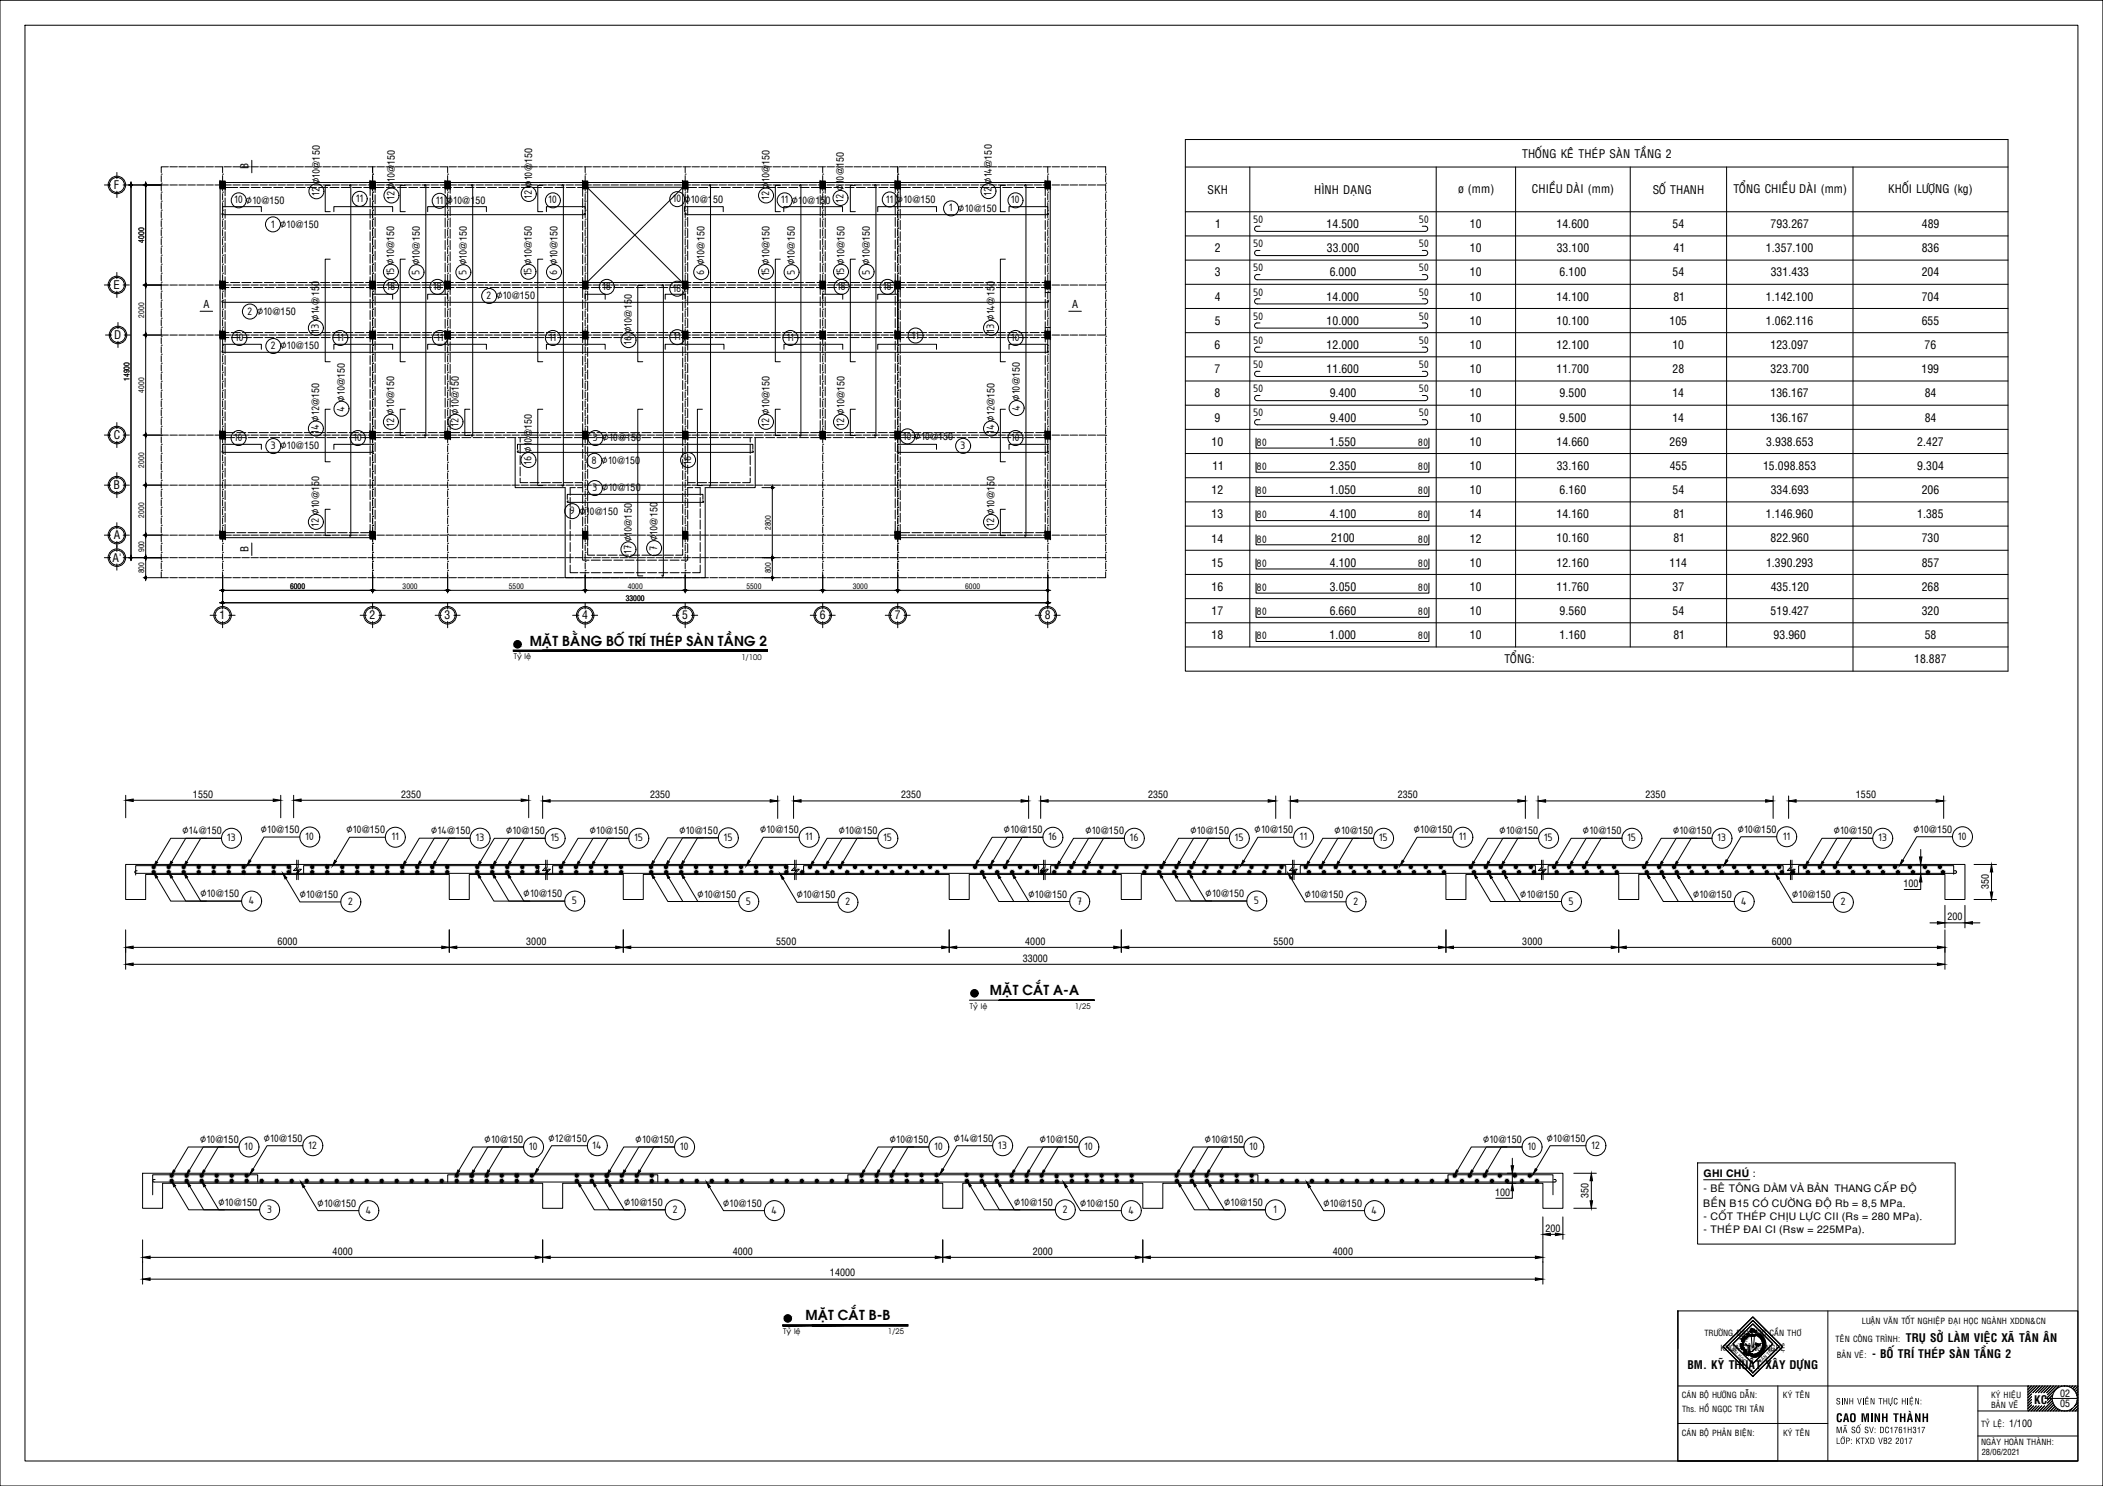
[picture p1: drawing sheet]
<svg xmlns="http://www.w3.org/2000/svg" width="841mm" height="594mm" viewBox="0 0 841 594" stroke-linecap="round" stroke-linejoin="round" font-family="sans-serif">
<defs><g id="words">
<g font-size="5.4">
<text x="211.9" y="258.4">MAË</text>
<text x="221" y="258.4">T BAÈ</text>
<text x="232.3" y="258.4">NG BOÁTRÍ THEÙ</text>
<text x="269.9" y="258.4">P SAØ</text>
<text x="281.5" y="258.4">N TAÀ</text>
<text x="293.6" y="258.4">NG 2</text>
<text x="395.9" y="397.7">MAË</text>
<text x="405" y="397.7">T CAÉ</text>
<text x="417.3" y="397.7">T A-A</text>
<text x="322.1" y="527.7">MAË</text>
<text x="331.2" y="527.7">T CAÉ</text>
<text x="343.6" y="527.7">T B-B</text>
</g>
<g font-size="4.7">
<text x="608.7" y="63">THOÁNG KEÂ THEÙP SAØN TAÀNG 2</text>
<text x="45.5" y="75.5">F</text>
<text x="127.9" y="73.7" transform="rotate(-90 127.9 73.7)">∅10</text>
<text x="396.6" y="73.7" transform="rotate(-90 396.6 73.7)">∅14</text>
<text x="482.9" y="77.5">SKH</text>
<text x="525.5" y="77.6">HÌNH DAÏNG</text>
<text x="583.1" y="77">þ (mm)</text>
<text x="612.6" y="77">CHIEÀU DAØI (mm)</text>
<text x="661" y="77.5">SOÁ THANH</text>
<text x="693.2" y="77">TOÅNG CHIEÀU DAØI (mm)</text>
<text x="755.1" y="77.2">KHOÁI LÖÔÏNG (kg)</text>
<text x="93.6" y="81.3">10 ∅10</text>
<text x="127.8" y="78.4" transform="rotate(-90 127.8 78.4)">12</text>
<text x="142.3" y="80.7">11</text>
<text x="157.8" y="80" transform="rotate(-90 157.8 80)">12 ∅10</text>
<text x="174.3" y="81.5">11</text>
<text x="178.6" y="81.6">∅10</text>
<text x="212.7" y="79.4" transform="rotate(-90 212.7 79.4)">12 ∅10</text>
<text x="219.2" y="81.3">10</text>
<text x="268.9" y="80.9">10</text>
<text x="273.6" y="81">∅10</text>
<text x="307.6" y="80" transform="rotate(-90 307.6 80)">12 ∅10</text>
<text x="312.2" y="81.3">11 ∅10</text>
<text x="337.4" y="81" transform="rotate(-90 337.4 81)">12 ∅10</text>
<text x="354.2" y="81">11</text>
<text x="358.6" y="81.1">∅10</text>
<text x="396.5" y="78.3" transform="rotate(-90 396.5 78.3)">12</text>
<text x="404.2" y="81.3">10</text>
<text x="379.5" y="84.6">1 ∅10</text>
<text x="501.1" y="89.2">50</text>
<text x="567.4" y="89.2">50</text>
<text x="108.3" y="91">1 ∅10</text>
<text x="486" y="91.2">1</text>
<text x="530.5" y="91.2">14.500</text>
<text x="587.8" y="91.2">10</text>
<text x="622.5" y="91.2">14.600</text>
<text x="668.9" y="91.2">54</text>
<text x="708.1" y="91.2">793.267</text>
<text x="768.6" y="91.2">489</text>
<text x="485.8" y="100.9">2</text>
<text x="501.1" y="98.8">50</text>
<text x="530.6" y="100.9">33.000</text>
<text x="567.4" y="98.8">50</text>
<text x="587.8" y="100.9">10</text>
<text x="622.6" y="100.9">33.100</text>
<text x="669.2" y="100.9">41</text>
<text x="706.2" y="100.9">1.357.100</text>
<text x="768.5" y="100.9">836</text>
<text x="157.6" y="110.5" transform="rotate(-90 157.6 110.5)">15 ∅10</text>
<text x="167.8" y="110" transform="rotate(-90 167.8 110)">5 ∅10</text>
<text x="186.6" y="110" transform="rotate(-90 186.6 110)">5 ∅10</text>
<text x="212.6" y="110.5" transform="rotate(-90 212.6 110.5)">15 ∅10</text>
<text x="222.8" y="109.9" transform="rotate(-90 222.8 109.9)">6 ∅10</text>
<text x="281.7" y="110" transform="rotate(-90 281.7 110)">6 ∅10</text>
<text x="307.6" y="110.5" transform="rotate(-90 307.6 110.5)">15 ∅10</text>
<text x="317.8" y="110" transform="rotate(-90 317.8 110)">5 ∅10</text>
<text x="337.6" y="110.5" transform="rotate(-90 337.6 110.5)">15 ∅10</text>
<text x="347.8" y="109.8" transform="rotate(-90 347.8 109.8)">5 ∅10</text>
<text x="485.8" y="110.5">3</text>
<text x="501.1" y="108.5">50</text>
<text x="531.8" y="110.5">6.000</text>
<text x="567.4" y="108.5">50</text>
<text x="587.8" y="110.5">10</text>
<text x="623.7" y="110.5">6.100</text>
<text x="668.9" y="110.5">54</text>
<text x="708.1" y="110.5">331.433</text>
<text x="768.5" y="110.5">204</text>
<text x="45.5" y="115.5">E</text>
<text x="154.5" y="115.9">18</text>
<text x="173" y="115.9">18</text>
<text x="194.5" y="119.6">2 ∅10</text>
<text x="240.8" y="115.9">18</text>
<text x="268.9" y="116.7">18</text>
<text x="334.7" y="115.9">18</text>
<text x="353" y="115.9">18</text>
<text x="501.1" y="118.2">50</text>
<text x="567.4" y="118.2">50</text>
<text x="98.8" y="125.8">2 ∅10</text>
<text x="485.8" y="120.2">4</text>
<text x="530.5" y="120.2">14.000</text>
<text x="587.8" y="120.2">10</text>
<text x="622.5" y="120.2">14.100</text>
<text x="669.2" y="120.2">81</text>
<text x="706.2" y="120.2">1.142.100</text>
<text x="768.5" y="120.2">704</text>
<text x="485.8" y="129.9">5</text>
<text x="501.1" y="127.8">50</text>
<text x="530.5" y="129.9">10.000</text>
<text x="567.4" y="127.8">50</text>
<text x="587.8" y="129.9">10</text>
<text x="622.5" y="129.9">10.100</text>
<text x="667.6" y="129.9">105</text>
<text x="706.2" y="129.9">1.062.116</text>
<text x="768.5" y="129.9">655</text>
<text x="45.7" y="135.5">D</text>
<text x="93.9" y="136.4">10</text>
<text x="127.6" y="133" transform="rotate(-90 127.6 133)">13 ∅14</text>
<text x="134.5" y="136.4">11</text>
<text x="174.4" y="136.4">11</text>
<text x="219.5" y="136.4">11</text>
<text x="252.6" y="137.9" transform="rotate(-90 252.6 137.9)">16</text>
<text x="252.7" y="133.2" transform="rotate(-90 252.7 133.2)">∅10</text>
<text x="269.3" y="136">11</text>
<text x="314.5" y="136.4">11</text>
<text x="364.6" y="135.4">11</text>
<text x="397.6" y="133" transform="rotate(-90 397.6 133)">13 ∅14</text>
<text x="404.2" y="136.4">10</text>
<text x="501.1" y="137.5">50</text>
<text x="567.4" y="137.5">50</text>
<text x="108.2" y="139.6">2 ∅10</text>
<text x="485.8" y="139.5">6</text>
<text x="530.5" y="139.5">12.000</text>
<text x="587.8" y="139.5">10</text>
<text x="622.5" y="139.5">12.100</text>
<text x="668.8" y="139.5">10</text>
<text x="708" y="139.5">123.097</text>
<text x="769.7" y="139.5">76</text>
<text x="485.8" y="149.2">7</text>
<text x="501.1" y="147.2">50</text>
<text x="530.5" y="149.2">11.600</text>
<text x="567.4" y="147.2">50</text>
<text x="587.8" y="149.2">10</text>
<text x="622.5" y="149.2">11.700</text>
<text x="668.9" y="149.2">28</text>
<text x="708.1" y="149.2">323.700</text>
<text x="768.4" y="149.2">199</text>
<text x="485.8" y="158.9">8</text>
<text x="501.1" y="156.8">50</text>
<text x="531.8" y="158.9">9.400</text>
<text x="567.4" y="156.8">50</text>
<text x="587.8" y="158.9">10</text>
<text x="623.7" y="158.9">9.500</text>
<text x="668.8" y="158.9">14</text>
<text x="708" y="158.9">136.167</text>
<text x="769.7" y="158.9">84</text>
<text x="137.8" y="164.7" transform="rotate(-90 137.8 164.7)">4 ∅10</text>
<text x="407.8" y="164.4" transform="rotate(-90 407.8 164.4)">4 ∅10</text>
<text x="501.1" y="166.5">50</text>
<text x="567.4" y="166.5">50</text>
<text x="127.6" y="173.3" transform="rotate(-90 127.6 173.3)">14 ∅12</text>
<text x="157.6" y="170.5" transform="rotate(-90 157.6 170.5)">12 ∅10</text>
<text x="183.4" y="170.5" transform="rotate(-90 183.4 170.5)">12 ∅10</text>
<text x="307.6" y="170.5" transform="rotate(-90 307.6 170.5)">12 ∅10</text>
<text x="337.6" y="170.5" transform="rotate(-90 337.6 170.5)">12 ∅10</text>
<text x="397.6" y="173.3" transform="rotate(-90 397.6 173.3)">14 ∅12</text>
<text x="485.8" y="168.5">9</text>
<text x="531.8" y="168.5">9.400</text>
<text x="587.8" y="168.5">10</text>
<text x="623.7" y="168.5">9.500</text>
<text x="668.8" y="168.6">14</text>
<text x="708" y="168.5">136.167</text>
<text x="769.7" y="168.5">84</text>
<text x="45.5" y="175.5">C</text>
<text x="93.5" y="176.4">10</text>
<text x="108.2" y="179.6">3 ∅10</text>
<text x="141.2" y="176.4">10</text>
<text x="237" y="176.4">3 ∅10</text>
<text x="361" y="175.7">10 ∅10</text>
<text x="384" y="179.5">3</text>
<text x="404.2" y="176.4">10</text>
<text x="484.5" y="178.2">10</text>
<text x="502.5" y="178.3">80</text>
<text x="531.7" y="178.2">1.550</text>
<text x="567" y="178.3">80</text>
<text x="587.8" y="178.2">10</text>
<text x="622.5" y="178.2">14.660</text>
<text x="667.7" y="178.2">269</text>
<text x="706.3" y="178.2">3.938.653</text>
<text x="766.7" y="178.2">2.427</text>
<text x="212.6" y="185.8" transform="rotate(-90 212.6 185.8)">16 ∅10</text>
<text x="236.6" y="185.5">8 ∅10</text>
<text x="276.4" y="185.8" transform="rotate(-90 276.4 185.8)">16</text>
<text x="484.8" y="187.9">11</text>
<text x="502.5" y="187.9">80</text>
<text x="531.8" y="187.9">2.350</text>
<text x="567" y="187.9">80</text>
<text x="587.8" y="187.9">10</text>
<text x="622.6" y="187.9">33.160</text>
<text x="667.8" y="187.9">455</text>
<text x="705.1" y="187.9">15.098.853</text>
<text x="766.7" y="187.9">9.304</text>
<text x="45.3" y="195.5">B</text>
<text x="236.8" y="196.4">3 ∅10</text>
<text x="484.5" y="197.6">12</text>
<text x="502.5" y="197.6">80</text>
<text x="531.7" y="197.5">1.050</text>
<text x="567" y="197.6">80</text>
<text x="587.8" y="197.5">10</text>
<text x="623.7" y="197.5">6.160</text>
<text x="668.9" y="197.5">54</text>
<text x="708.1" y="197.5">334.693</text>
<text x="768.5" y="197.5">206</text>
<text x="227.7" y="205.6">9 ∅10</text>
<text x="484.5" y="207.2">13</text>
<text x="502.5" y="207.3">80</text>
<text x="531.8" y="207.2">4.100</text>
<text x="567" y="207.3">80</text>
<text x="587.8" y="207.2">14</text>
<text x="622.5" y="207.2">14.160</text>
<text x="669.2" y="207.2">81</text>
<text x="706.2" y="207.2">1.146.960</text>
<text x="766.7" y="207.2">1.385</text>
<text x="45.5" y="215.5">A</text>
<text x="127.6" y="210.5" transform="rotate(-90 127.6 210.5)">12 ∅10</text>
<text x="397.6" y="210.5" transform="rotate(-90 397.6 210.5)">12 ∅10</text>
<text x="252.6" y="221.5" transform="rotate(-90 252.6 221.5)">17 ∅10</text>
<text x="262.8" y="220.3" transform="rotate(-90 262.8 220.3)">7 ∅10</text>
<text x="484.5" y="216.9">14</text>
<text x="502.5" y="216.9">80</text>
<text x="532.4" y="216.9">2100</text>
<text x="567" y="216.9">80</text>
<text x="587.8" y="216.9">12</text>
<text x="622.5" y="216.9">10.160</text>
<text x="669.2" y="216.9">81</text>
<text x="708.1" y="216.9">822.960</text>
<text x="768.5" y="216.9">730</text>
<text x="44.9" y="224.5">A'</text>
<text x="484.5" y="226.5">15</text>
<text x="502.5" y="226.6">80</text>
<text x="531.8" y="226.5">4.100</text>
<text x="567" y="226.6">80</text>
<text x="587.8" y="226.5">10</text>
<text x="622.5" y="226.5">12.160</text>
<text x="667.6" y="226.6">114</text>
<text x="706.3" y="226.5">1.390.293</text>
<text x="768.5" y="226.5">857</text>
<text x="484.5" y="236.2">16</text>
<text x="502.5" y="236.3">80</text>
<text x="531.8" y="236.2">3.050</text>
<text x="567" y="236.3">80</text>
<text x="587.8" y="236.2">10</text>
<text x="622.5" y="236.2">11.760</text>
<text x="668.9" y="236.2">37</text>
<text x="708.1" y="236.2">435.120</text>
<text x="768.5" y="236.2">268</text>
<text x="484.5" y="245.9">17</text>
<text x="502.5" y="245.9">80</text>
<text x="531.8" y="245.9">6.660</text>
<text x="567" y="245.9">80</text>
<text x="587.8" y="245.9">10</text>
<text x="623.7" y="245.9">9.560</text>
<text x="668.9" y="245.9">54</text>
<text x="708.1" y="245.9">519.427</text>
<text x="768.5" y="245.9">320</text>
<text x="87.8" y="247.5">1</text>
<text x="147.8" y="247.5">2</text>
<text x="177.8" y="247.5">3</text>
<text x="232.8" y="247.5">4</text>
<text x="272.8" y="247.5">5</text>
<text x="327.8" y="247.5">6</text>
<text x="357.8" y="247.5">7</text>
<text x="417.8" y="247.5">8</text>
<text x="484.5" y="255.5">18</text>
<text x="502.5" y="255.6">80</text>
<text x="531.7" y="255.5">1.000</text>
<text x="567" y="255.6">80</text>
<text x="587.8" y="255.5">10</text>
<text x="623.6" y="255.5">1.160</text>
<text x="669.2" y="255.5">81</text>
<text x="709.3" y="255.5">93.960</text>
<text x="769.7" y="255.5">58</text>
<text x="601.6" y="265.2">TOÅNG:</text>
<text x="765.5" y="265.2">18.887</text>
<text x="72.9" y="333.6">∅14</text>
<text x="104.2" y="333.1">∅10</text>
<text x="122" y="335.9">10</text>
<text x="138.4" y="333.2">∅10</text>
<text x="156.5" y="336">11</text>
<text x="172.3" y="333.5">∅14</text>
<text x="202.3" y="333.6">∅10</text>
<text x="235.8" y="333.6">∅10</text>
<text x="271.6" y="333.4">∅10</text>
<text x="303.9" y="333.2">∅10</text>
<text x="322" y="336">11</text>
<text x="335.4" y="333.6">∅10</text>
<text x="401.4" y="333.2">∅10</text>
<text x="419.2" y="336">16</text>
<text x="433.9" y="333.6">∅10</text>
<text x="475.9" y="333.6">∅10</text>
<text x="501.6" y="333.2">∅10</text>
<text x="519.7" y="336">11</text>
<text x="533.6" y="333.6">∅10</text>
<text x="565.3" y="333.2">∅10</text>
<text x="583.4" y="336">11</text>
<text x="599.6" y="333.6">∅10</text>
<text x="632.9" y="333.6">∅10</text>
<text x="668.9" y="333.6">∅10</text>
<text x="694.8" y="333">∅10</text>
<text x="712.9" y="335.8">11</text>
<text x="733.2" y="333.6">∅10</text>
<text x="765.1" y="333">∅10</text>
<text x="782.9" y="335.8">10</text>
<text x="90.7" y="336.4">13</text>
<text x="190.1" y="336.3">13</text>
<text x="220.1" y="336.4">15</text>
<text x="253.6" y="336.4">15</text>
<text x="289.4" y="336.2">15</text>
<text x="353.2" y="336.4">15</text>
<text x="451.7" y="336.4">16</text>
<text x="493.7" y="336.4">15</text>
<text x="551.4" y="336.4">15</text>
<text x="617.4" y="336.4">15</text>
<text x="650.7" y="336.4">15</text>
<text x="686.8" y="336.4">13</text>
<text x="751" y="336.4">13</text>
<text x="80" y="358.7">∅10</text>
<text x="119.7" y="359">∅10</text>
<text x="209.3" y="358.7">∅10</text>
<text x="278.8" y="358.8">∅10</text>
<text x="318.5" y="359.2">∅10</text>
<text x="411.2" y="358.8">∅10</text>
<text x="482" y="358.6">∅10</text>
<text x="521.7" y="359">∅10</text>
<text x="607.8" y="358.8">∅10</text>
<text x="676.9" y="358.8">∅10</text>
<text x="716.6" y="359.2">∅10</text>
<text x="99.3" y="361.5">4</text>
<text x="139.2" y="361.8">2</text>
<text x="228.7" y="361.5">5</text>
<text x="298.3" y="361.7">5</text>
<text x="338" y="362">2</text>
<text x="430.6" y="361.7">7</text>
<text x="501.5" y="361.5">5</text>
<text x="541.1" y="361.8">2</text>
<text x="627.3" y="361.7">5</text>
<text x="696.2" y="361.7">4</text>
<text x="736.1" y="362">2</text>
<text x="79.9" y="457">∅10</text>
<text x="97.7" y="459.8">10</text>
<text x="105.4" y="456.5">∅10</text>
<text x="123.2" y="459.3">12</text>
<text x="193.7" y="457">∅10</text>
<text x="211.5" y="459.8">10</text>
<text x="219.2" y="456.5">∅12</text>
<text x="236.8" y="459.3">14</text>
<text x="254.1" y="457">∅10</text>
<text x="271.9" y="459.8">10</text>
<text x="355.7" y="457">∅10</text>
<text x="373.6" y="459.8">10</text>
<text x="381.3" y="456.5">∅14</text>
<text x="399.1" y="459.3">13</text>
<text x="415.7" y="457">∅10</text>
<text x="433.6" y="459.8">10</text>
<text x="481.7" y="457">∅10</text>
<text x="499.6" y="459.8">10</text>
<text x="593" y="457">∅10</text>
<text x="610.8" y="459.8">10</text>
<text x="618.5" y="456.5">∅10</text>
<text x="636.3" y="459.3">12</text>
<text x="87.2" y="482.1">∅10</text>
<text x="106.7" y="484.9">3</text>
<text x="126.9" y="482.4">∅10</text>
<text x="146.2" y="485.2">4</text>
<text x="249.4" y="482.1">∅10</text>
<text x="268.9" y="484.9">2</text>
<text x="289.1" y="482.4">∅10</text>
<text x="308.4" y="485.2">4</text>
<text x="405.4" y="482.1">∅10</text>
<text x="424.9" y="484.9">2</text>
<text x="431.8" y="482.4">∅10</text>
<text x="451.1" y="485.2">4</text>
<text x="489.4" y="482.1">∅10</text>
<text x="509.2" y="484.9">1</text>
<text x="529.1" y="482.4">∅10</text>
<text x="548.4" y="485.2">4</text>
<text x="762.2" y="536.5">TRUÏ SÔÛ LAØM VIEÄ</text>
<text x="796.2" y="536.5">C XAÕ TAÂ</text>
<text x="812.6" y="536.5">N AÂ</text>
<text x="819.9" y="536.5">N</text>
<text x="748.7" y="542.9">- BOÁTRÍ THEÙP SAØN TAÀ</text>
<text x="794.6" y="542.9">NG 2</text>
<text x="674.8" y="547.3">BM. KYÕ THUAÄ</text>
<text x="702.1" y="547.3">T XAÂ</text>
<text x="711.5" y="547.3">Y DÖÏNG</text>
<text x="813.5" y="561.3">KC</text>
<text x="734.2" y="568.5">CAO MINH THAØNH</text>
</g>
<g font-size="4.3">
<text x="99.4" y="67.7" transform="rotate(-90 99.4 67.7)">B</text>
<text x="81.4" y="123.1">A</text>
<text x="428.8" y="123.1">A</text>
<text x="99.4" y="220.7" transform="rotate(-90 99.4 220.7)">B</text>
</g>
<g font-size="4.2">
<text x="681.3" y="470.7">GHI CHUÙ:</text>
<text x="681.3" y="476.6">- BEÂTOÂ</text>
<text x="697.4" y="476.6">NG DẦM VÀ BẢN THANG CAÁ</text>
<text x="755.8" y="476.6">P ÑOÄ</text>
<text x="681.2" y="482.5">BEÀ</text>
<text x="687.3" y="482.5">N B15 COÙ CÖÔØ</text>
<text x="718.2" y="482.5">NG ÑOÄRb = 8,5 MPa.</text>
<text x="681.3" y="487.9">- COÁ</text>
<text x="690.6" y="487.9">T THEÙP CHÒU LÖÏC CII (Rs = 280 MPa).</text>
<text x="681.3" y="493">- THEÙP ÑAI CI (Rsw = 225MPa).</text>
</g>
<g font-size="4">
<text x="127.9" y="67.4" transform="rotate(-90 127.9 67.4)">@150</text>
<text x="157.9" y="69.1" transform="rotate(-90 157.9 69.1)">@150</text>
<text x="212.8" y="68.5" transform="rotate(-90 212.8 68.5)">@150</text>
<text x="307.7" y="69.1" transform="rotate(-90 307.7 69.1)">@150</text>
<text x="337.5" y="70.1" transform="rotate(-90 337.5 70.1)">@150</text>
<text x="396.6" y="67" transform="rotate(-90 396.6 67)">@150</text>
<text x="104.5" y="81.5">@150</text>
<text x="184.9" y="81.6">@150</text>
<text x="279.9" y="81">@150</text>
<text x="322.9" y="81.5">@150</text>
<text x="364.9" y="81.1">@150</text>
<text x="389.4" y="84.7">@150</text>
<text x="118.2" y="91.1">@150</text>
<text x="157.7" y="99.6" transform="rotate(-90 157.7 99.6)">@150</text>
<text x="167.9" y="99.8" transform="rotate(-90 167.9 99.8)">@150</text>
<text x="186.7" y="99.8" transform="rotate(-90 186.7 99.8)">@150</text>
<text x="212.7" y="99.6" transform="rotate(-90 212.7 99.6)">@150</text>
<text x="222.9" y="99.7" transform="rotate(-90 222.9 99.7)">@150</text>
<text x="281.8" y="99.8" transform="rotate(-90 281.8 99.8)">@150</text>
<text x="307.7" y="99.6" transform="rotate(-90 307.7 99.6)">@150</text>
<text x="317.9" y="99.8" transform="rotate(-90 317.9 99.8)">@150</text>
<text x="337.7" y="99.6" transform="rotate(-90 337.7 99.6)">@150</text>
<text x="347.9" y="99.6" transform="rotate(-90 347.9 99.6)">@150</text>
<text x="204.7" y="119.7">@150</text>
<text x="109" y="125.9">@150</text>
<text x="127.7" y="121.7" transform="rotate(-90 127.7 121.7)">@150</text>
<text x="397.7" y="121.7" transform="rotate(-90 397.7 121.7)">@150</text>
<text x="252.7" y="126.9" transform="rotate(-90 252.7 126.9)">@150</text>
<text x="118.4" y="139.7">@150</text>
<text x="137.9" y="154.4" transform="rotate(-90 137.9 154.4)">@150</text>
<text x="407.9" y="154.1" transform="rotate(-90 407.9 154.1)">@150</text>
<text x="157.7" y="159.6" transform="rotate(-90 157.7 159.6)">@150</text>
<text x="183.5" y="159.6" transform="rotate(-90 183.5 159.6)">@150</text>
<text x="307.7" y="159.6" transform="rotate(-90 307.7 159.6)">@150</text>
<text x="337.7" y="159.6" transform="rotate(-90 337.7 159.6)">@150</text>
<text x="127.7" y="162.3" transform="rotate(-90 127.7 162.3)">@150</text>
<text x="397.7" y="162.3" transform="rotate(-90 397.7 162.3)">@150</text>
<text x="118.4" y="179.7">@150</text>
<text x="212.7" y="174.8" transform="rotate(-90 212.7 174.8)">@150</text>
<text x="247.2" y="176.5">@150</text>
<text x="372" y="175.8">@150</text>
<text x="246.8" y="185.6">@150</text>
<text x="246.9" y="196.5">@150</text>
<text x="127.7" y="199.6" transform="rotate(-90 127.7 199.6)">@150</text>
<text x="397.7" y="199.6" transform="rotate(-90 397.7 199.6)">@150</text>
<text x="237.9" y="205.7">@150</text>
<text x="252.7" y="210.6" transform="rotate(-90 252.7 210.6)">@150</text>
<text x="262.9" y="210.1" transform="rotate(-90 262.9 210.1)">@150</text>
<text x="77.2" y="318.9">1550</text>
<text x="160.4" y="318.9">2350</text>
<text x="260" y="319.1">2350</text>
<text x="360.3" y="319.1">2350</text>
<text x="459.1" y="319.1">2350</text>
<text x="559" y="319.1">2350</text>
<text x="658.1" y="319.1">2350</text>
<text x="742.2" y="319.1">1550</text>
<text x="79.5" y="333.6">@150</text>
<text x="110.5" y="333.1">@150</text>
<text x="144.7" y="333.2">@150</text>
<text x="178.9" y="333.5">@150</text>
<text x="208.6" y="333.6">@150</text>
<text x="242.1" y="333.6">@150</text>
<text x="277.9" y="333.4">@150</text>
<text x="310.2" y="333.2">@150</text>
<text x="341.7" y="333.6">@150</text>
<text x="407.6" y="333.2">@150</text>
<text x="440.2" y="333.6">@150</text>
<text x="482.2" y="333.6">@150</text>
<text x="507.9" y="333.2">@150</text>
<text x="539.9" y="333.6">@150</text>
<text x="571.6" y="333.2">@150</text>
<text x="605.9" y="333.6">@150</text>
<text x="639.2" y="333.6">@150</text>
<text x="675.2" y="333.6">@150</text>
<text x="701.1" y="333">@150</text>
<text x="739.5" y="333.6">@150</text>
<text x="771.4" y="333">@150</text>
<text x="86.3" y="358.7">@150</text>
<text x="126" y="359">@150</text>
<text x="215.6" y="358.7">@150</text>
<text x="285.1" y="358.8">@150</text>
<text x="324.8" y="359.2">@150</text>
<text x="417.5" y="358.8">@150</text>
<text x="488.3" y="358.6">@150</text>
<text x="528" y="359">@150</text>
<text x="614.2" y="358.8">@150</text>
<text x="683.2" y="358.8">@150</text>
<text x="722.9" y="359.2">@150</text>
<text x="761.2" y="354.5">100</text>
<text x="795.4" y="355.6" transform="rotate(-90 795.4 355.6)">350</text>
<text x="778.8" y="367.9">200</text>
<text x="110.9" y="377.7">6000</text>
<text x="210.4" y="377.7">3000</text>
<text x="310.4" y="377.7">5500</text>
<text x="410" y="377.7">4000</text>
<text x="509.3" y="377.7">5500</text>
<text x="608.8" y="377.7">3000</text>
<text x="708.5" y="377.7">6000</text>
<text x="409" y="384.4">33000</text>
<text x="86.2" y="457">@150</text>
<text x="111.7" y="456.5">@150</text>
<text x="200" y="457">@150</text>
<text x="225.5" y="456.5">@150</text>
<text x="260.4" y="457">@150</text>
<text x="362" y="457">@150</text>
<text x="387.9" y="456.5">@150</text>
<text x="422.1" y="457">@150</text>
<text x="488.1" y="457">@150</text>
<text x="599.3" y="457">@150</text>
<text x="624.8" y="456.5">@150</text>
<text x="597.9" y="478">100</text>
<text x="635.3" y="479.1" transform="rotate(-90 635.3 479.1)">350</text>
<text x="93.5" y="482.1">@150</text>
<text x="133.2" y="482.4">@150</text>
<text x="255.7" y="482.1">@150</text>
<text x="295.4" y="482.4">@150</text>
<text x="411.7" y="482.1">@150</text>
<text x="438.1" y="482.4">@150</text>
<text x="495.7" y="482.1">@150</text>
<text x="535.4" y="482.4">@150</text>
<text x="618" y="492.4">200</text>
<text x="133" y="501.6">4000</text>
<text x="293" y="501.6">4000</text>
<text x="413" y="501.6">2000</text>
<text x="533" y="501.6">4000</text>
<text x="331.9" y="510.3">14000</text>
<text x="823.9" y="558.5">02</text>
<text x="823.9" y="562.6">05</text>
<text x="803.5" y="570.3">1/100</text>
</g>
<g font-size="3.3">
<text x="744.6" y="529.3">LUAÄN VAÊN TOÁT NGHIEÄP ÑAÏI HOÏC NGAØNH XDDN&amp;CN</text>
<text x="681.6" y="534.1">TRÖÔØNG ÑAÏI HOÏC CAÀN THÔ</text>
<text x="734.1" y="536.5">TEÂN COÂNG TRÌNH:</text>
<text x="688" y="540">KHOA COÂNG NGHEÄ</text>
<text x="734.6" y="542.9">BAÛN VEÕ:</text>
<text x="672.6" y="558.7">CAÙN BOÄ HÖÔÙNG DAÃN:</text>
<text x="713" y="558.7">KYÙ TEÂN</text>
<text x="734" y="561.4">SINH VIEÂN THÖÏC HIEÄN:</text>
<text x="796.3" y="558.9">KYÙ HIEÄU</text>
<text x="796.3" y="562.9">BAÛN VEÕ</text>
<text x="672.7" y="564.6">Ths. HOÀ NGOÏC TRI TAÂN</text>
<text x="672.6" y="574.1">CAÙN BOÄ PHAÛN BIEÄN:</text>
<text x="713.1" y="574.1">KYÙ TEÂN</text>
<text x="734" y="572.9">MAÕ SOÁ SV: DC1761H317</text>
<text x="792.3" y="570.4">TYÛ LEÄ:</text>
<text x="734" y="577.3">LÔÙP: KTXD VB2 2017</text>
<text x="792.3" y="577.5">NGAØY HOAØN THAØNH:</text>
<text x="792.5" y="581.7">28/06/2021</text>
</g>
<g font-size="3">
<text x="57.7" y="97" transform="rotate(-90 57.7 97)">4000</text>
<text x="57.7" y="127" transform="rotate(-90 57.7 127)">2000</text>
<text x="51.8" y="152.3" transform="rotate(-90 51.8 152.3)">14900</text>
<text x="57.7" y="157" transform="rotate(-90 57.7 157)">4000</text>
<text x="57.7" y="187" transform="rotate(-90 57.7 187)">2000</text>
<text x="57.7" y="207" transform="rotate(-90 57.7 207)">2000</text>
<text x="308.3" y="212" transform="rotate(-90 308.3 212)">2800</text>
<text x="57.7" y="220.7" transform="rotate(-90 57.7 220.7)">900</text>
<text x="57.7" y="229.2" transform="rotate(-90 57.7 229.2)">800</text>
<text x="308.3" y="229.2" transform="rotate(-90 308.3 229.2)">800</text>
<text x="116" y="235.5">6000</text>
<text x="161" y="235.5">3000</text>
<text x="203.5" y="235.5">5500</text>
<text x="251" y="235.5">4000</text>
<text x="298.5" y="235.5">5500</text>
<text x="341" y="235.5">3000</text>
<text x="386" y="235.5">6000</text>
<text x="250.2" y="240.4">33000</text>
<text x="205.5" y="263.6">Tyû leä</text>
<text x="296.5" y="263.7">1/100</text>
<text x="387.9" y="403.3">Tyû leä</text>
<text x="429.8" y="403.4">1/25</text>
<text x="313.2" y="533.3">Tyû leä</text>
<text x="355.1" y="533.4">1/25</text>
</g>
<g font-size="2">
<text x="692.2" y="539.8" transform="rotate(44 692.2 539.8)">ÑAÏ</text>
<text x="693.9" y="541.4" transform="rotate(44 693.9 541.4)">I HOÏ</text>
<text x="696.5" y="544" transform="rotate(44 696.5 544)">C</text>
<text x="704.3" y="545" transform="rotate(-44 704.3 545)">CAÀ</text>
<text x="706" y="543.4" transform="rotate(-44 706 543.4)">N THÔ</text>
</g>
</g></defs>
<!-- layer: DIM -->
<g fill="none" stroke="#000" stroke-width=".4">
<path d="M51.4 73.9h13.1M52.4 72.8v.9M52.4 74v148.9M58.3 72.8v.9M58.3 74v156.9M57.3 114h7.2M57.3 133.9h7.2M57.3 174h7.2M57.3 194h7.2M304.7 194.9h5.1M308.9 193.8v.9M308.9 195v35.9"/>
<path d="M57.3 213.9h7.2M51.4 223h13.1M52.4 223.2v.9M57.3 231h7.2M58.3 231.2v.9M87.8 236h.9M89 229.9v12.1M89 236h330M149 229.9v7.1M179 229.9v7.1M234 229.9v7.1M274 229.9v7.1"/>
<path d="M304.9 223h4.9M304.9 231h4.9M308.9 231.2v.9M329 229.9v7.1M359 229.9v7.1M419 229.9v12.1M419.3 236h.9M87.8 241h.9M89 241h330M419.3 241h.9"/>
<circle cx="52.4" cy="73.9" r=".3"/>
<circle cx="58.3" cy="73.9" r=".3"/>
<circle cx="58.3" cy="113.9" r=".3"/>
<circle cx="58.3" cy="133.9" r=".3"/>
<circle cx="58.3" cy="173.9" r=".3"/>
<circle cx="58.3" cy="193.9" r=".3"/>
<circle cx="308.9" cy="194.9" r=".3"/>
<circle cx="58.3" cy="213.9" r=".3"/>
<circle cx="52.4" cy="222.9" r=".3"/>
<circle cx="58.3" cy="222.9" r=".3"/>
<circle cx="58.3" cy="230.9" r=".3"/>
<circle cx="89" cy="236" r=".3"/>
<circle cx="149" cy="236" r=".3"/>
<circle cx="179" cy="236" r=".3"/>
<circle cx="234" cy="236" r=".3"/>
<circle cx="274" cy="236" r=".3"/>
<circle cx="308.9" cy="222.9" r=".3"/>
<circle cx="308.9" cy="230.9" r=".3"/>
<circle cx="329" cy="236" r=".3"/>
<circle cx="359" cy="236" r=".3"/>
<circle cx="419" cy="236" r=".3"/>
<circle cx="89" cy="241" r=".3"/>
<circle cx="419" cy="241" r=".3"/>
</g>
<g fill="#000" stroke="#000" stroke-width=".4">
<path d="M52.1 73.8v.2zM52.1 73.8v.3z"/>
<path d="M52.1 73.8v.2zM52.1 73.8v.3z"/>
<path d="M52.1 73.8v.3zM52.1 73.8v.3z"/>
<path d="M52.1 73.8v.3zM52.1 73.8v.3z"/>
<path d="M52.1 73.8v.3zM52.2 73.7v.5z"/>
<path d="M52.1 73.8v.3zM52.2 73.7v.5z"/>
<path d="M52.2 73.7v.5zM52.2 73.7v.5z"/>
<path d="M52.2 73.7v.5zM52.2 73.7v.5z"/>
<path d="M52.2 73.7v.5zM52.3 73.7v.5z"/>
<path d="M52.2 73.7v.5zM52.3 73.7v.5z"/>
<path d="M52.3 73.7v.5zM52.3 73.7v.5z"/>
<path d="M52.3 73.7v.5zM52.3 73.7v.5z"/>
<path d="M52.3 73.7v.5zM52.4 73.7v.6z"/>
<path d="M52.3 73.7v.5zM52.4 73.7v.6z"/>
<path d="M52.4 73.7v.6zM52.4 73.7v.6z"/>
<path d="M52.4 73.7v.6zM52.4 73.7v.6z"/>
<path d="M52.4 73.7v.5zM52.5 73.7l-.1 .5z"/>
<path d="M52.4 73.7v.5zM52.5 73.7l-.1 .5z"/>
<path d="M52.5 73.7v.5zM52.5 73.7v.5z"/>
<path d="M52.5 73.7v.5zM52.5 73.7v.5z"/>
<path d="M52.5 73.7v.5zM52.6 73.7l-.1 .5z"/>
<path d="M52.5 73.7v.5zM52.6 73.7l-.1 .5z"/>
<path d="M52.6 73.7v.5zM52.6 73.8v.4z"/>
<path d="M52.6 73.7v.5zM52.6 73.8v.4z"/>
<path d="M52.6 73.8v.3zM52.7 73.8l-.1 .3z"/>
<path d="M52.6 73.8v.3zM52.7 73.8l-.1 .3z"/>
<path d="M52.7 73.8v.3zM52.7 73.9v.2z"/>
<path d="M52.7 73.8v.3zM52.7 73.9v.2z"/>
<path d="M58 73.8v.2zM58 73.8v.3z"/>
<path d="M58 73.8v.2zM58 73.8v.3z"/>
<path d="M58 73.8v.3zM58 73.8v.3z"/>
<path d="M58 73.8v.3zM58 73.8v.3z"/>
<path d="M58 73.8v.3zM58.1 73.7v.5z"/>
<path d="M58 73.8v.3zM58.1 73.7v.5z"/>
<path d="M58.1 73.7v.5zM58.1 73.7v.5z"/>
<path d="M58.1 73.7v.5zM58.1 73.7v.5z"/>
<path d="M58.1 73.7v.5zM58.2 73.7v.5z"/>
<path d="M58.1 73.7v.5zM58.2 73.7v.5z"/>
<path d="M58.2 73.7v.5zM58.2 73.7v.5z"/>
<path d="M58.2 73.7v.5zM58.2 73.7v.5z"/>
<path d="M58.2 73.7v.5zM58.3 73.7v.6z"/>
<path d="M58.2 73.7v.5zM58.3 73.7v.6z"/>
<path d="M58.3 73.7v.6zM58.3 73.7v.6z"/>
<path d="M58.3 73.7v.6zM58.3 73.7v.6z"/>
<path d="M58.3 73.7v.5zM58.4 73.7l-.1 .5z"/>
<path d="M58.3 73.7v.5zM58.4 73.7l-.1 .5z"/>
<path d="M58.4 73.7v.5zM58.4 73.7v.5z"/>
<path d="M58.4 73.7v.5zM58.4 73.7v.5z"/>
<path d="M58.4 73.7v.5zM58.5 73.7l-.1 .5z"/>
<path d="M58.4 73.7v.5zM58.5 73.7l-.1 .5z"/>
<path d="M58.5 73.7v.5zM58.5 73.8v.4z"/>
<path d="M58.5 73.7v.5zM58.5 73.8v.4z"/>
<path d="M58.5 73.8v.3zM58.5 73.8v.3z"/>
<path d="M58.5 73.8v.3zM58.5 73.8v.3z"/>
<path d="M58.5 73.8v.3zM58.5 73.9v.2z"/>
<path d="M58.5 73.8v.3zM58.5 73.9v.2z"/>
<path d="M58 113.8v.2zM58 113.8v.3z"/>
<path d="M58 113.8v.3zM58 113.8v.2z"/>
<path d="M58 113.8v.3zM58 113.8v.2z"/>
<path d="M58 113.8v.3zM58 113.8v.3z"/>
<path d="M58 113.8v.3zM58 113.8v.3z"/>
<path d="M58 113.8v.3zM58 113.8v.3z"/>
<path d="M58 113.8v.3zM58.1 113.7v.5z"/>
<path d="M58.1 113.7v.5zM58.1 113.7l-.1 .4z"/>
<path d="M58.1 113.7v.5zM58.1 113.7l-.1 .4z"/>
<path d="M58.1 113.7v.5zM58.1 113.7v.5z"/>
<path d="M58.1 113.7v.5zM58.1 113.7v.5z"/>
<path d="M58.1 113.7v.5zM58.1 113.7v.5z"/>
<path d="M58.1 113.7v.5zM58.2 113.7v.5z"/>
<path d="M58.2 113.7v.5zM58.1 113.7v.5z"/>
<path d="M58.2 113.7v.5zM58.1 113.7v.5z"/>
<path d="M58.2 113.7v.5zM58.2 113.7v.6z"/>
<path d="M58.2 113.7v.6zM58.2 113.7v.5z"/>
<path d="M58.2 113.7v.6zM58.2 113.7v.5z"/>
<path d="M58.2 113.7v.6zM58.3 113.6l-.1 .7z"/>
<path d="M58.3 113.6l-.1 .7zM58.2 113.7v.6z"/>
<path d="M58.3 113.6l-.1 .7zM58.2 113.7v.6z"/>
<path d="M58.3 113.6v.7zM58.3 113.7v.6z"/>
<path d="M58.3 113.7v.6zM58.3 113.6v.7z"/>
<path d="M58.3 113.7v.6zM58.3 113.6v.7z"/>
<path d="M58.3 113.7v.6zM58.4 113.7l-.1 .6z"/>
<path d="M58.4 113.7l-.1 .6zM58.3 113.7v.6z"/>
<path d="M58.4 113.7l-.1 .6zM58.3 113.7v.6z"/>
<path d="M58.4 113.7v.5zM58.4 113.7v.5z"/>
<path d="M58.4 113.7v.5zM58.4 113.7v.5z"/>
<path d="M58.4 113.7v.5zM58.4 113.7v.5z"/>
<path d="M58.4 113.7v.5zM58.5 113.7l-.1 .5z"/>
<path d="M58.5 113.7l-.1 .5zM58.4 113.7v.5z"/>
<path d="M58.5 113.7l-.1 .5zM58.4 113.7v.5z"/>
<path d="M58.5 113.7v.5zM58.5 113.8v.4z"/>
<path d="M58.5 113.8v.4zM58.5 113.7v.5z"/>
<path d="M58.5 113.8v.4zM58.5 113.7v.5z"/>
<path d="M58.5 113.8v.3zM58.5 113.8v.3z"/>
<path d="M58.5 113.8v.3zM58.5 113.8v.3z"/>
<path d="M58.5 113.8v.3zM58.5 113.8v.3z"/>
<path d="M58.5 113.8v.3zM58.5 113.9v.2z"/>
<path d="M58.5 113.9v.2zM58.5 113.8v.3z"/>
<path d="M58.5 113.9v.2zM58.5 113.8v.3z"/>
<path d="M58 133.8v.2zM58 133.8v.3z"/>
<path d="M58 133.8v.3zM58 133.8v.2z"/>
<path d="M58 133.8v.3zM58 133.8v.3z"/>
<path d="M58 133.8v.3zM58 133.8v.3z"/>
<path d="M58.1 133.7l-.1 .4zM58.1 133.7v.5z"/>
<path d="M58.1 133.7v.5zM58.1 133.7l-.1 .4z"/>
<path d="M58.1 133.7v.5zM58.1 133.7v.5z"/>
<path d="M58.1 133.7v.5zM58.1 133.7v.5z"/>
<path d="M58.1 133.7v.5zM58.2 133.7v.5z"/>
<path d="M58.2 133.7v.5zM58.1 133.7v.5z"/>
<path d="M58.2 133.7v.5zM58.2 133.7v.5z"/>
<path d="M58.2 133.7v.5zM58.2 133.7v.5z"/>
<path d="M58.2 133.7v.5zM58.3 133.6v.7z"/>
<path d="M58.3 133.6v.7zM58.2 133.7v.5z"/>
<path d="M58.3 133.6v.7zM58.3 133.7v.6z"/>
<path d="M58.3 133.7v.6zM58.3 133.6v.7z"/>
<path d="M58.3 133.7v.5zM58.4 133.7l-.1 .5z"/>
<path d="M58.4 133.7l-.1 .5zM58.3 133.7v.5z"/>
<path d="M58.4 133.7v.5zM58.4 133.7v.5z"/>
<path d="M58.4 133.7v.5zM58.4 133.7v.5z"/>
<path d="M58.4 133.7v.5zM58.5 133.7l-.1 .5z"/>
<path d="M58.5 133.7l-.1 .5zM58.4 133.7v.5z"/>
<path d="M58.5 133.7v.5zM58.5 133.8v.4z"/>
<path d="M58.5 133.8v.4zM58.5 133.7v.5z"/>
<path d="M58.5 133.8v.3zM58.5 133.8v.3z"/>
<path d="M58.5 133.8v.3zM58.5 133.8v.3z"/>
<path d="M58.5 133.8v.3zM58.5 133.9v.2z"/>
<path d="M58.5 133.9v.2zM58.5 133.8v.3z"/>
<path d="M58 173.8v.2zM58 173.8v.3z"/>
<path d="M58 173.8v.3zM58 173.8v.2z"/>
<path d="M58 173.8v.3zM58 173.8v.3z"/>
<path d="M58 173.8v.3zM58 173.8v.3z"/>
<path d="M58.1 173.7l-.1 .4zM58.1 173.7v.5z"/>
<path d="M58.1 173.7v.5zM58.1 173.7l-.1 .4z"/>
<path d="M58.1 173.7v.5zM58.1 173.7v.5z"/>
<path d="M58.1 173.7v.5zM58.1 173.7v.5z"/>
<path d="M58.1 173.7v.5zM58.2 173.7v.5z"/>
<path d="M58.2 173.7v.5zM58.1 173.7v.5z"/>
<path d="M58.2 173.7v.5zM58.2 173.7v.5z"/>
<path d="M58.2 173.7v.5zM58.2 173.7v.5z"/>
<path d="M58.2 173.7v.5zM58.3 173.7l-.1 .5z"/>
<path d="M58.3 173.7l-.1 .5zM58.2 173.7v.5z"/>
<path d="M58.3 173.7v.5zM58.3 173.7v.5z"/>
<path d="M58.3 173.7v.5zM58.3 173.7v.5z"/>
<path d="M58.3 173.7v.5zM58.4 173.7l-.1 .5z"/>
<path d="M58.4 173.7l-.1 .5zM58.3 173.7v.5z"/>
<path d="M58.4 173.7v.5zM58.4 173.7v.5z"/>
<path d="M58.4 173.7v.5zM58.4 173.7v.5z"/>
<path d="M58.4 173.7v.5zM58.5 173.7l-.1 .5z"/>
<path d="M58.5 173.7l-.1 .5zM58.4 173.7v.5z"/>
<path d="M58.5 173.7v.5zM58.5 173.8v.4z"/>
<path d="M58.5 173.8v.4zM58.5 173.7v.5z"/>
<path d="M58.5 173.8v.3zM58.5 173.8v.3z"/>
<path d="M58.5 173.8v.3zM58.5 173.8v.3z"/>
<path d="M58.5 173.8v.3zM58.5 173.9v.2z"/>
<path d="M58.5 173.9v.2zM58.5 173.8v.3z"/>
<path d="M58 193.8v.2zM58 193.8v.3z"/>
<path d="M58 193.8v.3zM58 193.8v.2z"/>
<path d="M58 193.8v.3zM58 193.8v.3z"/>
<path d="M58 193.8v.3zM58 193.8v.3z"/>
<path d="M58.1 193.7l-.1 .4zM58.1 193.7v.5z"/>
<path d="M58.1 193.7v.5zM58.1 193.7l-.1 .4z"/>
<path d="M58.1 193.7v.5zM58.1 193.7v.5z"/>
<path d="M58.1 193.7v.5zM58.1 193.7v.5z"/>
<path d="M58.1 193.7v.5zM58.2 193.7v.5z"/>
<path d="M58.2 193.7v.5zM58.1 193.7v.5z"/>
<path d="M58.2 193.7v.5zM58.2 193.7v.6z"/>
<path d="M58.2 193.7v.6zM58.2 193.7v.5z"/>
<path d="M58.2 193.7v.6zM58.3 193.6l-.1 .7z"/>
<path d="M58.3 193.6l-.1 .7zM58.2 193.7v.6z"/>
<path d="M58.3 193.6v.7zM58.3 193.7v.6z"/>
<path d="M58.3 193.7v.6zM58.3 193.6v.7z"/>
<path d="M58.3 193.7v.6zM58.4 193.7l-.1 .6z"/>
<path d="M58.4 193.7l-.1 .6zM58.3 193.7v.6z"/>
<path d="M58.4 193.7v.5zM58.4 193.7v.5z"/>
<path d="M58.4 193.7v.5zM58.4 193.7v.5z"/>
<path d="M58.4 193.7v.5zM58.5 193.7l-.1 .5z"/>
<path d="M58.5 193.7l-.1 .5zM58.4 193.7v.5z"/>
<path d="M58.5 193.7v.5zM58.5 193.8v.4z"/>
<path d="M58.5 193.8v.4zM58.5 193.7v.5z"/>
<path d="M58.5 193.8v.3zM58.5 193.8v.3z"/>
<path d="M58.5 193.8v.3zM58.5 193.8v.3z"/>
<path d="M58.5 193.8v.3zM58.5 193.9v.2z"/>
<path d="M58.5 193.9v.2zM58.5 193.8v.3z"/>
<path d="M308.6 194.8v.2zM308.6 194.8v.3z"/>
<path d="M308.6 194.8v.3zM308.6 194.8v.3z"/>
<path d="M308.6 194.8v.3zM308.7 194.7v.5z"/>
<path d="M308.7 194.7v.5zM308.7 194.7v.5z"/>
<path d="M308.7 194.7v.5zM308.7 194.7v.5z"/>
<path d="M308.7 194.7v.5zM308.8 194.7v.5z"/>
<path d="M308.8 194.7v.5zM308.9 194.7l-.1 .5z"/>
<path d="M308.9 194.7v.5zM308.9 194.7v.5z"/>
<path d="M308.9 194.7v.5zM309 194.7l-.1 .5z"/>
<path d="M309 194.7v.5zM309 194.7v.5z"/>
<path d="M309 194.7v.5zM309.1 194.7l-.1 .5z"/>
<path d="M309.1 194.7v.5zM309.1 194.8v.4z"/>
<path d="M309.1 194.8v.3zM309.1 194.8v.3z"/>
<path d="M309.1 194.8v.3zM309.1 194.9v.2z"/>
<path d="M58 213.8v.2zM58 213.8v.3z"/>
<path d="M58 213.8v.3zM58 213.8v.2z"/>
<path d="M58 213.8v.3zM58 213.8v.3z"/>
<path d="M58 213.8v.3zM58 213.8v.3z"/>
<path d="M58 213.8v.3zM58.1 213.7v.5z"/>
<path d="M58.1 213.7v.5zM58.1 213.7l-.1 .4z"/>
<path d="M58.1 213.7v.5zM58.1 213.7v.5z"/>
<path d="M58.1 213.7v.5zM58.1 213.7v.5z"/>
<path d="M58.1 213.7v.5zM58.2 213.7v.5z"/>
<path d="M58.2 213.7v.5zM58.1 213.7v.5z"/>
<path d="M58.2 213.7v.5zM58.2 213.7v.5z"/>
<path d="M58.2 213.7v.5zM58.2 213.7v.5z"/>
<path d="M58.2 213.7v.5zM58.3 213.6v.7z"/>
<path d="M58.3 213.6v.7zM58.2 213.7v.5z"/>
<path d="M58.3 213.6v.7zM58.3 213.7v.6z"/>
<path d="M58.3 213.7v.6zM58.3 213.6v.7z"/>
<path d="M58.3 213.7v.5zM58.4 213.7l-.1 .5z"/>
<path d="M58.4 213.7l-.1 .5zM58.3 213.7v.5z"/>
<path d="M58.4 213.7v.5zM58.4 213.7v.5z"/>
<path d="M58.4 213.7v.5zM58.4 213.7v.5z"/>
<path d="M58.4 213.7v.5zM58.5 213.7l-.1 .5z"/>
<path d="M58.5 213.7l-.1 .5zM58.4 213.7v.5z"/>
<path d="M58.5 213.7v.5zM58.5 213.8v.4z"/>
<path d="M58.5 213.8v.4zM58.5 213.7v.5z"/>
<path d="M58.5 213.8v.3zM58.5 213.8v.3z"/>
<path d="M58.5 213.8v.3zM58.5 213.8v.3z"/>
<path d="M58.5 213.8v.3zM58.5 213.9v.2z"/>
<path d="M58.5 213.9v.2zM58.5 213.8v.3z"/>
<path d="M52.1 222.8v.3zM52.1 222.8v.2z"/>
<path d="M52.1 222.8v.3zM52.1 222.8v.2z"/>
<path d="M52.1 222.8v.3zM52.1 222.8v.3z"/>
<path d="M52.1 222.8v.3zM52.1 222.8v.3z"/>
<path d="M52.2 222.7v.5zM52.2 222.7l-.1 .4z"/>
<path d="M52.2 222.7v.5zM52.2 222.7l-.1 .4z"/>
<path d="M52.2 222.7v.5zM52.2 222.7v.5z"/>
<path d="M52.2 222.7v.5zM52.2 222.7v.5z"/>
<path d="M52.3 222.7v.5zM52.2 222.7v.5z"/>
<path d="M52.3 222.7v.5zM52.2 222.7v.5z"/>
<path d="M52.3 222.7v.5zM52.3 222.7v.5z"/>
<path d="M52.3 222.7v.5zM52.3 222.7v.5z"/>
<path d="M52.4 222.6l-.1 .6zM52.3 222.7v.5z"/>
<path d="M52.4 222.6l-.1 .6zM52.3 222.7v.5z"/>
<path d="M52.4 222.7v.5zM52.4 222.6v.6z"/>
<path d="M52.4 222.7v.5zM52.4 222.6v.6z"/>
<path d="M52.5 222.7l-.1 .5zM52.4 222.7v.5z"/>
<path d="M52.5 222.7l-.1 .5zM52.4 222.7v.5z"/>
<path d="M52.5 222.7v.5zM52.5 222.7v.5z"/>
<path d="M52.5 222.7v.5zM52.5 222.7v.5z"/>
<path d="M52.6 222.7l-.1 .5zM52.5 222.7v.5z"/>
<path d="M52.6 222.7l-.1 .5zM52.5 222.7v.5z"/>
<path d="M52.6 222.8v.4zM52.6 222.7v.5z"/>
<path d="M52.6 222.8v.4zM52.6 222.7v.5z"/>
<path d="M52.7 222.8l-.1 .3zM52.6 222.8v.3z"/>
<path d="M52.7 222.8l-.1 .3zM52.6 222.8v.3z"/>
<path d="M52.7 222.9v.2zM52.7 222.8v.3z"/>
<path d="M52.7 222.9v.2zM52.7 222.8v.3z"/>
<path d="M58 222.8v.2zM58 222.8v.3z"/>
<path d="M58 222.8v.3zM58 222.8v.2z"/>
<path d="M58 222.8v.3zM58 222.8v.3z"/>
<path d="M58 230.8v.3zM58 230.8v.2z"/>
<path d="M58 222.8v.3zM58 222.8v.3z"/>
<path d="M58 222.8v.3zM58.1 222.7v.5z"/>
<path d="M58 230.8v.3zM58 230.8v.3z"/>
<path d="M58.1 222.7v.5zM58.1 222.7l-.1 .4z"/>
<path d="M58.1 222.7v.5zM58.1 222.7v.5z"/>
<path d="M58.1 230.7v.5zM58.1 230.7l-.1 .4z"/>
<path d="M58.1 222.7v.5zM58.1 222.7v.5z"/>
<path d="M58.1 222.7v.5zM58.2 222.7v.5z"/>
<path d="M58.1 230.7v.5zM58.1 230.7v.5z"/>
<path d="M58.2 222.7v.5zM58.1 222.7v.5z"/>
<path d="M58.2 222.7v.5zM58.2 222.7v.5z"/>
<path d="M58.2 230.7v.5zM58.1 230.7v.5z"/>
<path d="M58.2 222.7v.5zM58.2 222.7v.5z"/>
<path d="M58.2 222.7v.5zM58.3 222.6l-.1 .6z"/>
<path d="M58.2 230.7v.5zM58.2 230.7v.5z"/>
<path d="M58.3 222.6l-.1 .6zM58.2 222.7v.5z"/>
<path d="M58.3 222.6v.6zM58.3 222.7v.5z"/>
<path d="M58.3 230.6l-.1 .6zM58.2 230.7v.5z"/>
<path d="M58.3 222.7v.5zM58.3 222.6v.6z"/>
<path d="M58.3 222.7v.5zM58.4 222.7l-.1 .5z"/>
<path d="M58.3 230.7v.5zM58.3 230.6v.6z"/>
<path d="M58.4 222.7l-.1 .5zM58.3 222.7v.5z"/>
<path d="M58.4 222.7v.5zM58.4 222.7v.5z"/>
<path d="M58.4 230.7l-.1 .5zM58.3 230.7v.5z"/>
<path d="M58.4 222.7v.5zM58.4 222.7v.5z"/>
<path d="M58.4 222.7v.5zM58.5 222.7l-.1 .5z"/>
<path d="M58.4 230.7v.5zM58.4 230.7v.5z"/>
<path d="M58.5 222.7l-.1 .5zM58.4 222.7v.5z"/>
<path d="M58.5 222.7v.5zM58.5 222.8v.4z"/>
<path d="M58.5 230.7l-.1 .5zM58.4 230.7v.5z"/>
<path d="M58.5 222.8v.4zM58.5 222.7v.5z"/>
<path d="M58.5 222.8v.3zM58.5 222.8v.3z"/>
<path d="M58.5 230.8v.4zM58.5 230.7v.5z"/>
<path d="M58.5 222.8v.3zM58.5 222.8v.3z"/>
<path d="M58.5 222.8v.3zM58.5 222.9v.2z"/>
<path d="M58.5 230.8v.3zM58.5 230.8v.3z"/>
<path d="M58.5 222.9v.2zM58.5 222.8v.3z"/>
<path d="M58.5 230.9v.2zM58.5 230.8v.3z"/>
<path d="M88.7 236l.6 .1zM88.7 236h.6z"/>
<path d="M88.7 236h.6zM88.7 236h.6z"/>
<path d="M88.7 235.9l.6 .1zM88.7 235.9l.6 .1z"/>
<path d="M88.7 236l.6 .1zM88.7 236h.6z"/>
<path d="M88.7 236h.6zM88.7 236h.6z"/>
<path d="M88.7 235.9l.6 .1zM88.7 235.9l.6 .1z"/>
<path d="M88.7 236.1h.6zM88.7 236.1h.6z"/>
<path d="M88.8 235.9h.5zM88.8 235.9h.5z"/>
<path d="M88.7 236.1h.6zM88.7 236.1h.6z"/>
<path d="M88.8 235.9h.5zM88.8 235.9h.5z"/>
<path d="M88.7 236.1l.6 .1zM88.7 236.1h.6z"/>
<path d="M88.8 235.8l.5 .1zM88.8 235.8l.5 .1z"/>
<path d="M88.7 236.1l.6 .1zM88.7 236.1h.6z"/>
<path d="M88.8 235.8l.5 .1zM88.8 235.8l.5 .1z"/>
<path d="M88.8 236.2h.4zM88.8 236.2h.5z"/>
<path d="M88.8 235.8h.4zM88.8 235.8h.4z"/>
<path d="M88.8 236.2h.4zM88.8 236.2h.5z"/>
<path d="M88.8 235.8h.4zM88.8 235.8h.4z"/>
<path d="M88.8 236.2l.4 .1zM88.8 236.2h.4z"/>
<path d="M88.8 235.8h.4zM88.9 235.7l.3 .1z"/>
<path d="M88.8 236.2l.4 .1zM88.8 236.2h.4z"/>
<path d="M88.8 235.8h.4zM88.9 235.7l.3 .1z"/>
<path d="M88.8 236.3h.4zM88.8 236.3h.4z"/>
<path d="M88.9 235.7h.3zM88.9 235.7h.3z"/>
<path d="M88.8 236.3h.4zM88.8 236.3h.4z"/>
<path d="M88.9 235.7h.3zM88.9 235.7h.3z"/>
<path d="M88.9 236.3h.2zM88.9 236.3h.3z"/>
<path d="M88.9 236.3h.2zM88.9 236.3h.3z"/>
<path d="M148.7 236h.6zM148.7 236h.6z"/>
<path d="M148.7 236l.6 .1zM148.7 236h.6z"/>
<path d="M148.7 235.9l.6 .1zM148.7 235.9l.6 .1z"/>
<path d="M148.7 236.1h.6zM148.7 236.1h.6z"/>
<path d="M148.8 235.9h.5zM148.8 235.9h.5z"/>
<path d="M148.7 236.1l.6 .1zM148.7 236.1h.6z"/>
<path d="M148.8 235.8l.5 .1zM148.8 235.8l.5 .1z"/>
<path d="M148.8 236.2h.4zM148.8 236.2h.5z"/>
<path d="M148.8 235.8h.4zM148.8 235.8h.4z"/>
<path d="M148.8 236.2l.4 .1zM148.8 236.2h.4z"/>
<path d="M148.8 235.8h.4zM148.9 235.7l.3 .1z"/>
<path d="M148.8 236.3h.4zM148.8 236.3h.4z"/>
<path d="M148.9 235.7h.3zM148.9 235.7h.3z"/>
<path d="M148.9 236.3h.2zM148.9 236.3h.3z"/>
<path d="M148.9 235.7h.3zM148.9 235.7h.3z"/>
<path d="M148.9 235.7h.3zM148.9 235.7h.3z"/>
<path d="M148.9 235.7l.3 .1zM148.8 235.8h.4z"/>
<path d="M148.9 236.3h.3zM148.9 236.3h.2z"/>
<path d="M148.9 235.7l.3 .1zM148.8 235.8h.4z"/>
<path d="M148.9 236.3h.3zM148.9 236.3h.2z"/>
<path d="M148.8 235.8h.4zM148.8 235.8h.4z"/>
<path d="M148.8 236.3h.4zM148.8 236.3h.4z"/>
<path d="M148.8 235.8h.4zM148.8 235.8h.4z"/>
<path d="M148.8 236.3h.4zM148.8 236.3h.4z"/>
<path d="M148.8 235.8l.5 .1zM148.8 235.8l.5 .1z"/>
<path d="M148.8 236.2h.4zM148.8 236.2l.4 .1z"/>
<path d="M148.8 235.8l.5 .1zM148.8 235.8l.5 .1z"/>
<path d="M148.8 236.2h.4zM148.8 236.2l.4 .1z"/>
<path d="M148.8 235.9h.5zM148.8 235.9h.5z"/>
<path d="M148.8 236.2h.5zM148.8 236.2h.4z"/>
<path d="M148.8 235.9h.5zM148.8 235.9h.5z"/>
<path d="M148.8 236.2h.5zM148.8 236.2h.4z"/>
<path d="M148.7 235.9l.6 .1zM148.7 235.9l.6 .1z"/>
<path d="M148.7 236.1h.6zM148.7 236.1l.6 .1z"/>
<path d="M148.7 235.9l.6 .1zM148.7 235.9l.6 .1z"/>
<path d="M148.7 236.1h.6zM148.7 236.1l.6 .1z"/>
<path d="M148.7 236h.6zM148.7 236h.6z"/>
<path d="M148.7 236.1h.6zM148.7 236.1h.6z"/>
<path d="M148.7 236h.6zM148.7 236h.6z"/>
<path d="M148.7 236.1h.6zM148.7 236.1h.6z"/>
<path d="M148.7 236h.6zM148.7 236l.6 .1z"/>
<path d="M148.7 236h.6zM148.7 236l.6 .1z"/>
<path d="M178.7 236l.6 .1zM178.7 236l.6 .1z"/>
<path d="M178.7 236h.6zM178.7 236h.6z"/>
<path d="M178.7 235.9l.6 .1zM178.7 235.9l.6 .1z"/>
<path d="M178.7 236.1h.6zM178.7 236.1h.6z"/>
<path d="M178.8 235.9h.5zM178.8 235.9h.5z"/>
<path d="M178.7 236.1l.6 .1zM178.7 236.1h.6z"/>
<path d="M178.8 235.8l.5 .1zM178.8 235.8l.5 .1z"/>
<path d="M178.8 236.2h.4zM178.8 236.2h.5z"/>
<path d="M178.8 235.8h.4zM178.8 235.8h.4z"/>
<path d="M178.8 236.2l.4 .1zM178.8 236.2h.4z"/>
<path d="M178.8 235.8h.4zM178.9 235.7l.3 .1z"/>
<path d="M178.8 236.3h.4zM178.8 236.3h.4z"/>
<path d="M178.9 235.7h.3zM178.9 235.7h.3z"/>
<path d="M178.9 236.3h.2zM178.9 236.3h.3z"/>
<path d="M178.9 235.7h.3zM178.9 235.7h.3z"/>
<path d="M178.9 235.7l.3 .1zM178.8 235.8h.4z"/>
<path d="M178.9 236.3h.3zM178.9 236.3h.2z"/>
<path d="M178.8 235.8h.4zM178.8 235.8h.4z"/>
<path d="M178.8 236.3h.4zM178.8 236.3h.4z"/>
<path d="M178.8 235.8l.5 .1zM178.8 235.8l.5 .1z"/>
<path d="M178.8 236.2h.4zM178.8 236.2l.4 .1z"/>
<path d="M178.8 235.9h.5zM178.8 235.9h.5z"/>
<path d="M178.8 236.2h.5zM178.8 236.2h.4z"/>
<path d="M178.7 235.9l.6 .1zM178.7 235.9l.6 .1z"/>
<path d="M178.7 236.1h.6zM178.7 236.1l.6 .1z"/>
<path d="M178.7 236h.6zM178.7 236h.6z"/>
<path d="M178.7 236l.6 .1zM178.7 236l.6 .1z"/>
<path d="M178.7 236.1h.6zM178.7 236.1h.6z"/>
<path d="M233.7 236h.6zM233.7 236h.6z"/>
<path d="M233.7 236l.6 .1zM233.7 236l.6 .1z"/>
<path d="M233.7 235.9l.6 .1zM233.7 235.9l.6 .1z"/>
<path d="M233.7 236.1h.6zM233.7 236.1h.6z"/>
<path d="M233.8 235.9h.5zM233.8 235.9h.5z"/>
<path d="M233.7 236.1l.6 .1zM233.7 236.1h.6z"/>
<path d="M233.8 235.8l.5 .1zM233.8 235.8l.5 .1z"/>
<path d="M233.8 236.2h.4zM233.8 236.2h.5z"/>
<path d="M233.8 235.8h.4zM233.8 235.8h.4z"/>
<path d="M233.8 236.2l.4 .1zM233.8 236.2h.4z"/>
<path d="M233.8 235.8h.4zM233.9 235.7l.3 .1z"/>
<path d="M233.8 236.3h.3zM233.8 236.3h.4z"/>
<path d="M233.9 235.7h.2zM233.9 235.7h.2z"/>
<path d="M233.9 236.3h.2zM233.9 236.3h.2z"/>
<path d="M233.9 235.7h.2zM233.9 235.7h.2z"/>
<path d="M233.9 235.7l.3 .1zM233.8 235.8h.4z"/>
<path d="M233.9 236.3h.2zM233.9 236.3h.2z"/>
<path d="M233.8 235.8h.4zM233.8 235.8h.4z"/>
<path d="M233.8 236.3h.4zM233.8 236.3h.3z"/>
<path d="M233.8 235.8l.5 .1zM233.8 235.8l.5 .1z"/>
<path d="M233.8 236.2h.4zM233.8 236.2l.4 .1z"/>
<path d="M233.8 235.9h.5zM233.8 235.9h.5z"/>
<path d="M233.8 236.2h.5zM233.8 236.2h.4z"/>
<path d="M233.7 235.9l.6 .1zM233.7 235.9l.6 .1z"/>
<path d="M233.7 236.1h.6zM233.7 236.1l.6 .1z"/>
<path d="M233.7 236h.6zM233.7 236h.6z"/>
<path d="M233.7 236l.6 .1zM233.7 236l.6 .1z"/>
<path d="M233.7 236.1h.6zM233.7 236.1h.6z"/>
<path d="M273.7 236l.6 .1zM273.7 236h.6z"/>
<path d="M273.7 236h.6zM273.7 236h.6z"/>
<path d="M273.7 235.9l.6 .1zM273.7 235.9l.6 .1z"/>
<path d="M273.7 236.1h.6zM273.7 236.1h.6z"/>
<path d="M273.8 235.9h.5zM273.8 235.9h.5z"/>
<path d="M273.7 236.1l.6 .1zM273.7 236.1h.6z"/>
<path d="M273.8 235.8l.5 .1zM273.8 235.8l.5 .1z"/>
<path d="M273.8 236.2h.4zM273.8 236.2h.5z"/>
<path d="M273.8 235.8h.4zM273.8 235.8h.4z"/>
<path d="M273.8 236.2l.4 .1zM273.8 236.2h.4z"/>
<path d="M273.8 235.8h.4zM273.9 235.7l.3 .1z"/>
<path d="M273.8 236.3h.4zM273.8 236.3h.4z"/>
<path d="M273.9 235.7h.3zM273.9 235.7h.3z"/>
<path d="M273.9 236.3h.2zM273.9 236.3h.3z"/>
<path d="M273.9 235.7h.3zM273.9 235.7h.3z"/>
<path d="M273.9 235.7l.3 .1zM273.8 235.8h.4z"/>
<path d="M273.9 236.3h.3zM273.9 236.3h.2z"/>
<path d="M273.8 235.8h.4zM273.8 235.8h.4z"/>
<path d="M273.8 236.3h.4zM273.8 236.3h.4z"/>
<path d="M273.8 235.8l.5 .1zM273.8 235.8l.5 .1z"/>
<path d="M273.8 236.2h.4zM273.8 236.2l.4 .1z"/>
<path d="M273.8 235.9h.5zM273.8 235.9h.5z"/>
<path d="M273.8 236.2h.5zM273.8 236.2h.4z"/>
<path d="M273.7 235.9l.6 .1zM273.7 235.9l.6 .1z"/>
<path d="M273.7 236.1h.6zM273.7 236.1l.6 .1z"/>
<path d="M273.7 236h.6zM273.7 236h.6z"/>
<path d="M273.7 236.1h.6zM273.7 236.1h.6z"/>
<path d="M273.7 236h.6zM273.7 236l.6 .1z"/>
<path d="M308.6 222.8v.2zM308.6 222.8v.3z"/>
<path d="M308.6 222.8v.3zM308.6 222.8v.2z"/>
<path d="M308.6 222.8v.3zM308.6 222.8v.3z"/>
<path d="M308.6 230.8v.3zM308.6 230.8v.2z"/>
<path d="M308.6 222.8v.3zM308.6 222.8v.3z"/>
<path d="M308.6 222.8v.3zM308.7 222.7v.5z"/>
<path d="M308.6 230.8v.3zM308.6 230.8v.3z"/>
<path d="M308.7 222.7v.5zM308.7 222.7l-.1 .4z"/>
<path d="M308.7 222.7v.5zM308.7 222.7v.5z"/>
<path d="M308.7 230.7v.5zM308.7 230.7l-.1 .4z"/>
<path d="M308.7 222.7v.5zM308.7 222.7v.5z"/>
<path d="M308.7 222.7v.5zM308.7 222.7v.5z"/>
<path d="M308.7 230.7v.5zM308.7 230.7v.5z"/>
<path d="M308.7 222.7v.5zM308.7 222.7v.5z"/>
<path d="M308.7 222.7v.5zM308.8 222.7v.5z"/>
<path d="M308.7 230.7v.5zM308.7 230.7v.5z"/>
<path d="M308.8 222.7v.5zM308.7 222.7v.5z"/>
<path d="M308.8 222.7v.5zM308.9 222.6l-.1 .6z"/>
<path d="M308.8 230.7v.5zM308.7 230.7v.5z"/>
<path d="M308.9 222.6l-.1 .6zM308.8 222.7v.5z"/>
<path d="M308.9 222.6v.6zM308.9 222.7v.5z"/>
<path d="M308.9 230.6l-.1 .6zM308.8 230.7v.5z"/>
<path d="M308.9 222.7v.5zM308.9 222.6v.6z"/>
<path d="M308.9 222.7v.5zM309 222.7l-.1 .5z"/>
<path d="M308.9 230.7v.5zM308.9 230.6v.6z"/>
<path d="M309 222.7l-.1 .5zM308.9 222.7v.5z"/>
<path d="M309 222.7v.5zM309 222.7v.5z"/>
<path d="M309 230.7l-.1 .5zM308.9 230.7v.5z"/>
<path d="M309 222.7v.5zM309 222.7v.5z"/>
<path d="M309 222.7v.5zM309.1 222.7l-.1 .5z"/>
<path d="M309 230.7v.5zM309 230.7v.5z"/>
<path d="M309.1 222.7l-.1 .5zM309 222.7v.5z"/>
<path d="M309.1 222.7v.5zM309.1 222.8v.4z"/>
<path d="M309.1 230.7l-.1 .5zM309 230.7v.5z"/>
<path d="M309.1 222.8v.4zM309.1 222.7v.5z"/>
<path d="M309.1 222.8v.3zM309.1 222.8v.3z"/>
<path d="M309.1 230.8v.4zM309.1 230.7v.5z"/>
<path d="M309.1 222.8v.3zM309.1 222.8v.3z"/>
<path d="M309.1 222.8v.3zM309.1 222.9v.2z"/>
<path d="M309.1 230.8v.3zM309.1 230.8v.3z"/>
<path d="M309.1 222.9v.2zM309.1 222.8v.3z"/>
<path d="M309.1 230.9v.2zM309.1 230.8v.3z"/>
<path d="M328.7 236l.6 .1zM328.7 236l.6 .1z"/>
<path d="M328.7 236h.6zM328.7 236h.6z"/>
<path d="M328.7 235.9l.6 .1zM328.7 235.9l.6 .1z"/>
<path d="M328.7 236.1h.6zM328.7 236.1h.6z"/>
<path d="M328.8 235.9h.5zM328.8 235.9h.5z"/>
<path d="M328.7 236.1l.6 .1zM328.7 236.1h.6z"/>
<path d="M328.8 235.8l.5 .1zM328.8 235.8l.5 .1z"/>
<path d="M328.8 236.2h.4zM328.8 236.2h.5z"/>
<path d="M328.8 235.8h.4zM328.8 235.8h.4z"/>
<path d="M328.8 236.2l.4 .1zM328.8 236.2h.4z"/>
<path d="M328.8 235.8h.4zM328.9 235.7l.3 .1z"/>
<path d="M328.8 236.3h.4zM328.8 236.3h.4z"/>
<path d="M328.9 235.7h.3zM328.9 235.7h.3z"/>
<path d="M328.9 236.3h.2zM328.9 236.3h.3z"/>
<path d="M328.9 235.7h.3zM328.9 235.7h.3z"/>
<path d="M328.9 235.7l.3 .1zM328.8 235.8h.4z"/>
<path d="M328.9 236.3h.3zM328.9 236.3h.2z"/>
<path d="M328.8 235.8h.4zM328.8 235.8h.4z"/>
<path d="M328.8 236.3h.4zM328.8 236.3h.4z"/>
<path d="M328.8 235.8l.5 .1zM328.8 235.8l.5 .1z"/>
<path d="M328.8 236.2h.4zM328.8 236.2l.4 .1z"/>
<path d="M328.8 235.9h.5zM328.8 235.9h.5z"/>
<path d="M328.8 236.2h.5zM328.8 236.2h.4z"/>
<path d="M328.7 235.9l.6 .1zM328.7 235.9l.6 .1z"/>
<path d="M328.7 236.1h.6zM328.7 236.1l.6 .1z"/>
<path d="M328.7 236h.6zM328.7 236h.6z"/>
<path d="M328.7 236l.6 .1zM328.7 236l.6 .1z"/>
<path d="M328.7 236.1h.6zM328.7 236.1h.6z"/>
<path d="M358.7 236h.6zM358.7 236h.6z"/>
<path d="M358.7 236l.6 .1zM358.7 236l.6 .1z"/>
<path d="M358.7 235.9l.6 .1zM358.7 235.9l.6 .1z"/>
<path d="M358.7 236.1h.6zM358.7 236.1h.6z"/>
<path d="M358.8 235.9h.5zM358.8 235.9h.5z"/>
<path d="M358.7 236.1l.6 .1zM358.7 236.1h.6z"/>
<path d="M358.8 235.8l.5 .1zM358.8 235.8l.5 .1z"/>
<path d="M358.8 236.2h.4zM358.8 236.2h.5z"/>
<path d="M358.8 235.8h.4zM358.8 235.8h.4z"/>
<path d="M358.8 236.2l.4 .1zM358.8 236.2h.4z"/>
<path d="M358.8 235.8h.4zM358.9 235.7l.3 .1z"/>
<path d="M358.8 236.3h.3zM358.8 236.3h.4z"/>
<path d="M358.9 235.7h.2zM358.9 235.7h.2z"/>
<path d="M358.9 236.3h.2zM358.9 236.3h.2z"/>
<path d="M358.9 235.7h.2zM358.9 235.7h.2z"/>
<path d="M358.9 235.7l.3 .1zM358.8 235.8h.4z"/>
<path d="M358.9 236.3h.2zM358.9 236.3h.2z"/>
<path d="M358.8 235.8h.4zM358.8 235.8h.4z"/>
<path d="M358.8 236.3h.4zM358.8 236.3h.3z"/>
<path d="M358.8 235.8l.5 .1zM358.8 235.8l.5 .1z"/>
<path d="M358.8 236.2h.4zM358.8 236.2l.4 .1z"/>
<path d="M358.8 235.9h.5zM358.8 235.9h.5z"/>
<path d="M358.8 236.2h.5zM358.8 236.2h.4z"/>
<path d="M358.7 235.9l.6 .1zM358.7 235.9l.6 .1z"/>
<path d="M358.7 236.1h.6zM358.7 236.1l.6 .1z"/>
<path d="M358.7 236h.6zM358.7 236h.6z"/>
<path d="M358.7 236l.6 .1zM358.7 236l.6 .1z"/>
<path d="M358.7 236.1h.6zM358.7 236.1h.6z"/>
<path d="M418.9 235.7h.2zM418.9 235.7h.2z"/>
<path d="M418.9 235.7l.3 .1zM418.8 235.8h.4z"/>
<path d="M418.9 236.3h.2zM418.9 236.3h.2z"/>
<path d="M418.8 235.8h.4zM418.8 235.8h.4z"/>
<path d="M418.8 236.3h.4zM418.8 236.3h.3z"/>
<path d="M418.8 235.8l.5 .1zM418.8 235.8l.5 .1z"/>
<path d="M418.8 236.2h.4zM418.8 236.2l.4 .1z"/>
<path d="M418.8 235.9h.5zM418.8 235.9h.5z"/>
<path d="M418.8 236.2h.5zM418.8 236.2h.4z"/>
<path d="M418.7 235.9l.6 .1zM418.7 235.9l.6 .1z"/>
<path d="M418.7 236.1h.6zM418.7 236.1l.6 .1z"/>
<path d="M418.7 236h.6zM418.7 236h.6z"/>
<path d="M418.7 236l.6 .1zM418.7 236l.6 .1z"/>
<path d="M418.7 236.1h.6zM418.7 236.1h.6z"/>
<path d="M88.7 241h.6zM88.7 241h.6z"/>
<path d="M88.7 240.9l.6 .1zM88.7 240.9l.6 .1z"/>
<path d="M88.7 240.9h.6zM88.7 240.9h.6z"/>
<path d="M88.7 241h.6zM88.7 241h.6z"/>
<path d="M88.7 240.9l.6 .1zM88.7 240.9l.6 .1z"/>
<path d="M88.7 240.9h.6zM88.7 240.9h.6z"/>
<path d="M88.7 241l.6 .1zM88.7 241h.6z"/>
<path d="M88.8 240.8l.5 .1zM88.8 240.8l.5 .1z"/>
<path d="M88.7 241l.6 .1zM88.7 241h.6z"/>
<path d="M88.8 240.8l.5 .1zM88.8 240.8l.5 .1z"/>
<path d="M88.7 241.1h.6zM88.7 241.1h.6z"/>
<path d="M88.8 240.8h.5zM88.8 240.8h.5z"/>
<path d="M88.7 241.1h.6zM88.7 241.1h.6z"/>
<path d="M88.8 240.8h.5zM88.8 240.8h.5z"/>
<path d="M88.8 241.1l.4 .1zM88.8 241.1h.5z"/>
<path d="M88.8 240.8h.4zM88.8 240.7l.4 .1z"/>
<path d="M88.8 241.1l.4 .1zM88.8 241.1h.5z"/>
<path d="M88.8 240.8h.4zM88.8 240.7l.4 .1z"/>
<path d="M88.8 241.2h.4zM88.8 241.2h.4z"/>
<path d="M88.8 240.7h.4zM88.9 240.7h.3z"/>
<path d="M88.8 241.2h.4zM88.8 241.2h.4z"/>
<path d="M88.8 240.7h.4zM88.9 240.7h.3z"/>
<path d="M88.8 241.2h.4zM88.8 241.2h.4z"/>
<path d="M88.9 240.7h.3zM88.9 240.7h.3z"/>
<path d="M88.8 241.2h.4zM88.8 241.2h.4z"/>
<path d="M88.9 240.7h.3zM88.9 240.7h.3z"/>
<path d="M88.9 241.2l.2 .1zM88.9 241.2h.3z"/>
<path d="M88.9 241.2l.2 .1zM88.9 241.2h.3z"/>
<path d="M206.9 256.6h.3zM206.7 256.6h.5z"/>
<path d="M206.7 256.6l.7 .1zM206.5 256.7h.9z"/>
<path d="M206.7 258.6h.5zM206.7 258.6h.4z"/>
<path d="M206.5 256.7l1.1 .1zM206.3 256.8h1.3z"/>
<path d="M206.5 258.5h.9zM206.5 258.5l.7 .1z"/>
<path d="M206.3 256.8l1.4 .1zM206.3 256.8l1.4 .1z"/>
<path d="M206.3 258.4h1.3zM206.3 258.4l1.1 .1z"/>
<path d="M206.2 256.9l1.6 .1zM206.2 256.9l1.6 .1z"/>
<path d="M206.2 258.3h1.5zM206.2 258.3l1.4 .1z"/>
<path d="M206.1 257l1.8 .2zM206.1 257l1.8 .2z"/>
<path d="M206.1 258.1h1.7zM206.1 258.1l1.6 .2z"/>
<path d="M206 257.2l2 .2zM206 257.2l2 .2z"/>
<path d="M206 258h1.9zM206 258l1.8 .1z"/>
<path d="M205.9 257.4l2.1 .2zM205.9 257.4l2.1 .2z"/>
<path d="M205.9 257.8h2.1zM205.9 257.8l2 .2z"/>
<path d="M205.9 257.6h2.1zM205.9 257.6l2.1 .2z"/>
<path d="M418.9 240.7h.2zM418.9 240.7h.2z"/>
<path d="M418.9 240.7h.2zM418.9 240.7h.2z"/>
<path d="M418.9 240.7h.3zM418.8 240.7h.4z"/>
<path d="M418.9 241.2h.2zM418.9 241.2l.2 .1z"/>
<path d="M418.9 240.7h.3zM418.8 240.7h.4z"/>
<path d="M418.9 241.2h.2zM418.9 241.2l.2 .1z"/>
<path d="M418.8 240.7l.4 .1zM418.8 240.7l.4 .1z"/>
<path d="M418.8 241.2h.4zM418.8 241.2h.3z"/>
<path d="M418.8 240.7l.4 .1zM418.8 240.7l.4 .1z"/>
<path d="M418.8 241.2h.4zM418.8 241.2h.3z"/>
<path d="M418.8 240.8h.5zM418.8 240.8h.5z"/>
<path d="M418.8 241.2h.4zM418.8 241.2h.4z"/>
<path d="M418.8 240.8h.5zM418.8 240.8h.5z"/>
<path d="M418.8 241.2h.4zM418.8 241.2h.4z"/>
<path d="M418.8 240.8l.5 .1zM418.8 240.8l.5 .1z"/>
<path d="M418.8 241.1h.5zM418.8 241.1l.4 .1z"/>
<path d="M418.8 240.8l.5 .1zM418.8 240.8l.5 .1z"/>
<path d="M418.8 241.1h.5zM418.8 241.1l.4 .1z"/>
<path d="M418.7 240.9h.6zM418.7 240.9h.6z"/>
<path d="M418.7 241.1h.6zM418.7 241.1h.6z"/>
<path d="M418.7 240.9h.6zM418.7 240.9h.6z"/>
<path d="M418.7 241.1h.6zM418.7 241.1h.6z"/>
<path d="M418.7 240.9l.6 .1zM418.7 240.9l.6 .1z"/>
<path d="M418.7 241h.6zM418.7 241h.6z"/>
<path d="M418.7 241h.6zM418.7 241l.6 .1z"/>
<path d="M418.7 240.9l.6 .1zM418.7 240.9l.6 .1z"/>
<path d="M418.7 241h.6zM418.7 241h.6z"/>
<path d="M418.7 241h.6zM418.7 241l.6 .1z"/>
<path d="M389.6 396.1h.4zM389.4 396.1h.6z"/>
<path d="M389.4 396.1l.8 .1zM389.2 396.2h1z"/>
<path d="M389.4 398.1h.6zM389.4 398.1h.4z"/>
<path d="M389.2 396.2l1.1 .1zM389.1 396.3h1.2z"/>
<path d="M389.2 398h1zM389.2 398l.8 .1z"/>
<path d="M389.1 396.3l1.4 .1zM389.1 396.3l1.4 .1z"/>
<path d="M389.1 397.9h1.2zM389.1 397.9l1.1 .1z"/>
<path d="M388.9 396.4l1.7 .2zM388.9 396.4l1.7 .2z"/>
<path d="M388.9 397.8h1.6zM388.9 397.8l1.4 .1z"/>
<path d="M388.8 396.6l1.9 .1zM388.8 396.6l1.9 .1z"/>
<path d="M388.8 397.7h1.8zM388.8 397.7l1.7 .1z"/>
<path d="M388.7 396.7l2 .2zM388.7 396.7l2 .2z"/>
<path d="M388.7 397.5h2zM388.7 397.5l1.9 .2z"/>
<path d="M388.7 396.9l2 .2zM388.7 396.9l2 .2z"/>
<path d="M388.7 397.3h2zM388.7 397.3l2 .2z"/>
<path d="M388.7 397.1h2zM388.7 397.1l2 .2z"/>
<path d="M314.9 526l.4 .1zM314.8 526.1h.5z"/>
<path d="M314.8 526.1l.7 .1zM314.6 526.2h.9z"/>
<path d="M314.8 528.1h.5zM314.8 528.1h.3z"/>
<path d="M314.6 526.2l1.1 .1zM314.4 526.3h1.3z"/>
<path d="M314.6 528h.9zM314.6 528l.7 .1z"/>
<path d="M314.4 526.3l1.4 .1zM314.3 526.4h1.5z"/>
<path d="M314.4 527.9h1.3zM314.4 527.9l1.1 .1z"/>
<path d="M314.3 526.4l1.6 .1zM314.3 526.4l1.6 .1z"/>
<path d="M314.3 527.8h1.5zM314.3 527.8l1.4 .1z"/>
<path d="M314.2 526.5l1.8 .2zM314.2 526.5l1.8 .2z"/>
<path d="M314.2 527.6h1.7zM314.2 527.6l1.6 .2z"/>
<path d="M314.1 526.7l2 .2zM314.1 526.7l2 .2z"/>
<path d="M314.1 527.5h1.9zM314.1 527.5l1.8 .1z"/>
<path d="M314 526.9l2.1 .2zM314 526.9l2.1 .2z"/>
<path d="M314 527.3h2.1zM314 527.3l2 .2z"/>
<path d="M314 527.1h2.1zM314 527.1l2.1 .2z"/>
</g>
<!-- layer: TEN TRUC -->
<g fill="none" stroke="#000" stroke-width=".4">
<path d="M41.7 73.9h2.5M46.7 69v2.5M46.7 76.4v2.6M49.2 73.9h2.5M41.7 113.9h2.5M46.7 108.9v2.5M46.7 116.4v2.5M49.2 113.9h2.5M42.2 133.9h2.5M47.2 128.9v2.5M47.2 136.4v2.5M49.7 133.9h2.5"/>
<path d="M41.7 173.9h2.5M46.7 168.9v2.5M46.7 176.4v2.5M49.2 173.9h2.5M41.7 194h2.5M46.7 188.9v2.5M46.7 196.5v2.4M49.2 194h2.5M41.7 213.9h2.5M46.7 209v2.4M46.7 216.5v4M49.2 213.9h2.5"/>
<path d="M41.7 223h2.5M46.7 225.4v2.5M49.2 223h2.5M84 246h2.5M89 241v2.5M89 248.5v2.5M91.5 246h2.5M144 246h2.5M149 241v2.5M149 248.5v2.5M151.5 246h2.5M174 246h2.5"/>
<path d="M179 241v2.5M179 248.5v2.5M181.5 246h2.5M229 246h2.5M234 241v2.5M234 248.5v2.5M236.5 246h2.5M269 246h2.5M274 241v2.5M274 248.5v2.5M276.5 246h2.5M324 246h2.5"/>
<path d="M329 241v2.5M329 248.5v2.5M331.5 246h2.5M354 246h2.5M359 241v2.5M359 248.5v2.5M361.5 246h2.5M414 246h2.5M419 241v2.5M419 248.5v2.5M421.5 246h2.5"/>
<circle cx="46.8" cy="73.9" r="3"/>
<circle cx="46.8" cy="73.9" r="3.5"/>
<circle cx="46.7" cy="113.9" r="3"/>
<circle cx="46.7" cy="113.9" r="3.5"/>
<circle cx="47.2" cy="133.9" r="3"/>
<circle cx="47.2" cy="133.9" r="3.5"/>
<circle cx="46.7" cy="173.9" r="3"/>
<circle cx="46.7" cy="173.9" r="3.5"/>
<circle cx="46.7" cy="193.9" r="3"/>
<circle cx="46.7" cy="193.9" r="3.5"/>
<circle cx="46.7" cy="213.9" r="3"/>
<circle cx="46.7" cy="213.9" r="3.5"/>
<circle cx="46.7" cy="222.9" r="3"/>
<circle cx="46.7" cy="222.9" r="3.5"/>
<circle cx="89" cy="246" r="3.5"/>
<circle cx="89" cy="246" r="3"/>
<circle cx="149" cy="246" r="3.5"/>
<circle cx="149" cy="246" r="3"/>
<circle cx="179" cy="246" r="3.5"/>
<circle cx="179" cy="246" r="3"/>
<circle cx="234" cy="246" r="3.5"/>
<circle cx="234" cy="246" r="3"/>
<circle cx="274" cy="246" r="3.5"/>
<circle cx="274" cy="246" r="3"/>
<circle cx="329" cy="246" r="3.5"/>
<circle cx="329" cy="246" r="3"/>
<circle cx="359" cy="246" r="3.5"/>
<circle cx="359" cy="246" r="3"/>
<circle cx="419" cy="246" r="3.5"/>
<circle cx="419" cy="246" r="3"/>
</g>
<!-- layer: WALL -->
<g fill="#000" stroke="#000" stroke-width=".4">
<path d="M88 73l2 2v-2zM88 73l2 2h-2z"/>
<path d="M148 73l2 2v-2zM148 73l2 2h-2z"/>
<path d="M178 73l2 2v-2zM178 73l2 2h-2z"/>
<path d="M233 73l2 2v-2zM233 73l2 2h-2z"/>
<path d="M273 73l2 2v-2zM273 73l2 2h-2z"/>
<path d="M328 73l2 2v-2zM328 73l2 2h-2z"/>
<path d="M358 73l2 2v-2zM358 73l2 2h-2z"/>
<path d="M418 73l2 2v-2zM418 73l2 2h-2z"/>
<path d="M88 112.9l2 2v-2zM88 112.9l2 2h-2z"/>
<path d="M148 112.9l2 2v-2zM148 112.9l2 2h-2z"/>
<path d="M178 112.9l2 2v-2zM178 112.9l2 2h-2z"/>
<path d="M233 112.9l2 2v-2zM233 112.9l2 2h-2z"/>
<path d="M273 112.9l2 2v-2zM273 112.9l2 2h-2z"/>
<path d="M328 112.9l2 2v-2zM328 112.9l2 2h-2z"/>
<path d="M358 112.9l2 2v-2zM358 112.9l2 2h-2z"/>
<path d="M418 112.9l2 2v-2zM418 112.9l2 2h-2z"/>
<path d="M88 133l2 2v-2zM88 133l2 2h-2z"/>
<path d="M148 133l2 2v-2zM148 133l2 2h-2z"/>
<path d="M178 133l2 2v-2zM178 133l2 2h-2z"/>
<path d="M233 133l2 2v-2zM233 133l2 2h-2z"/>
<path d="M273 133l2 2v-2zM273 133l2 2h-2z"/>
<path d="M328 133l2 2v-2zM328 133l2 2h-2z"/>
<path d="M358 133l2 2v-2zM358 133l2 2h-2z"/>
<path d="M418 133l2 2v-2zM418 133l2 2h-2z"/>
<path d="M88 172.9l2 2v-2zM88 172.9l2 2h-2z"/>
<path d="M148 172.9l2 2v-2zM148 172.9l2 2h-2z"/>
<path d="M178 172.9l2 2v-2zM178 172.9l2 2h-2z"/>
<path d="M233 172.9l2 2v-2zM233 172.9l2 2h-2z"/>
<path d="M273 172.9l2 2v-2zM273 172.9l2 2h-2z"/>
<path d="M328 172.9l2 2v-2zM328 172.9l2 2h-2z"/>
<path d="M358 172.9l2 2v-2zM358 172.9l2 2h-2z"/>
<path d="M418 172.9l2 2v-2zM418 172.9l2 2h-2z"/>
<path d="M88 213l2 2v-2zM88 213l2 2h-2z"/>
<path d="M148 213l2 2v-2zM148 213l2 2h-2z"/>
<path d="M358 213l2 2v-2zM358 213l2 2h-2z"/>
<path d="M418 213l2 2v-2zM418 213l2 2h-2z"/>
</g>
<g fill="none" stroke="#000" stroke-width=".4">
<path d="M88 73h2v2h-2zM88 73l2 2M90 73l-2 2M148 73h2v2h-2zM148 73l2 2M150 73l-2 2M178 73h2v2h-2zM178 73l2 2M180 73l-2 2M233 73h2v2h-2zM233 73l2 2M235 73l-2 2"/>
<path d="M273 73h2v2h-2zM273 73l2 2M275 73l-2 2M328 73h2v2h-2zM328 73l2 2M330 73l-2 2M358 73h2v2h-2zM358 73l2 2M360 73l-2 2M418 73h2v2h-2zM418 73l2 2M420 73l-2 2"/>
<path d="M88 112.9h2v2h-2zM88 112.9l2 2M90 112.9l-2 2M148 112.9h2v2h-2zM148 112.9l2 2M150 112.9l-2 2M178 112.9h2v2h-2zM178 112.9l2 2M180 112.9l-2 2M233 112.9h2v2h-2zM233 112.9l2 2M235 112.9l-2 2"/>
<path d="M273 112.9h2v2h-2zM273 112.9l2 2M275 112.9l-2 2M328 112.9h2v2h-2zM328 112.9l2 2M330 112.9l-2 2M358 112.9h2v2h-2zM358 112.9l2 2M360 112.9l-2 2M418 112.9h2v2h-2zM418 112.9l2 2M420 112.9l-2 2"/>
<path d="M88 133h2v2h-2zM88 133l2 2M90 133l-2 2M148 133h2v2h-2zM148 133l2 2M150 133l-2 2M178 133h2v2h-2zM178 133l2 2M180 133l-2 2M233 133h2v2h-2zM233 133l2 2M235 133l-2 2"/>
<path d="M273 133h2v2h-2zM273 133l2 2M275 133l-2 2M328 133h2v2h-2zM328 133l2 2M330 133l-2 2M358 133h2v2h-2zM358 133l2 2M360 133l-2 2M418 133h2v2h-2zM418 133l2 2M420 133l-2 2"/>
<path d="M88 172.9h2v2h-2zM88 172.9l2 2M90 172.9l-2 2M148 172.9h2v2h-2zM148 172.9l2 2M150 172.9l-2 2M178 172.9h2v2h-2zM178 172.9l2 2M180 172.9l-2 2M233 172.9h2v2h-2zM233 172.9l2 2M235 172.9l-2 2"/>
<path d="M273 172.9h2v2h-2zM273 172.9l2 2M275 172.9l-2 2M328 172.9h2v2h-2zM328 172.9l2 2M330 172.9l-2 2M358 172.9h2v2h-2zM358 172.9l2 2M360 172.9l-2 2M418 172.9h2v2h-2zM418 172.9l2 2M420 172.9l-2 2"/>
<path d="M88 213h2v2h-2zM88 213l2 2M90 213l-2 2M148 213h2v2h-2zM148 213l2 2M150 213l-2 2M358 213h2v2h-2zM358 213l2 2M360 213l-2 2M418 213h2v2h-2zM418 213l2 2M420 213l-2 2"/>
</g>
<!-- layer: vat dung -->
<path d="M418 116.9h2M418 131h2" fill="none" stroke="#000" stroke-width=".4"/>
<g fill="none" stroke="#000" stroke-width=".4">
<path d="M88 72.4h2v3.1h-2zM90 79.1v3.7M95.1 75h-5.1v3.2M96 75h3.6M100.5 75h3.6M100.7 64.1v5M105 75h3.6M109.5 75h3.6M114 75h3.6M118.5 75h3.6M123 75h3.6M127.5 75h3.6"/>
<path d="M132 75h3.6M136.5 75h3.6M141 75h3.6M145.5 75h3.6M148 72.4h2v3.1h-2zM148 75v3.2M148 79.1v3.7M150 75h3.6M150 75v2M150 77.9v3.6M154.5 75h3.6M159 75h3.6"/>
<path d="M163.5 75h3.6M168 75h3.6M172.5 75h3.6M177 75h3.6M178 72.4h2v3.1h-2zM178 75v2.3M178 78.2v3.5M180 75v2.3M180 78.2v3.5M181.5 75h3.6M186 75h3.6M190.5 75h3.6"/>
<path d="M195 75h3.6M199.5 75h3.6M204 75h3.6M208.5 75h3.6M213 75h3.6M217.5 75h3.6M222 75h3.6M226.5 75h3.6M231 75h2v3.5M233 72.4h2v3.1h-2zM233 79.4v3.6M234.9 75l38.1 38.1"/>
<path d="M235 74.9h38v38h-38zM273 72.4h2v3.1h-2zM273 75l-38 37.6M275 77.9v3.6M278.6 75h-3.6v2M279.5 75h3.6M284 75h3.6M288.5 75h3.6M293 75h3.6M297.5 75h3.6M302 75h3.6M306.5 75h3.6"/>
<path d="M311 75h3.6M315.5 75h3.6M320 75h3.6M324.5 75h3.6l-.1 2.3M328 72.4h2v3.1h-2zM328 78.2v3.5M329 75h3.6M330 75v2.3M330 78.2v3.5M333.5 75h3.6M338 75h3.6M342.5 75h3.6"/>
<path d="M347 75h3.6M351.5 75h3.6M356 75h3.6M358 72.4h2v3.1h-2zM358 75v2M358 77.9v3.6M360 75v3.2M360 79.1v3.7M360.5 75h3.6M365 75h3.6M369.5 75h3.6M374 75h3.6"/>
<path d="M378.5 75h3.6M383 75h3.6M387.5 75h3.6M392 75h3.6M396.5 75h3.6M401 75h3.6M405.5 75h3.6M410 75h3.6M414.5 75h3.5v3.2M418 72.4h2v3.1h-2zM418 79.1v3.7M90 83.7v3.6"/>
<path d="M90 88.2v3.6M90 92.7v3.5M90 97.1v3.6M148 83.7v3.6M148 88.2v3.6M148 92.7v3.5M148 97.1v3.6M150 82.4v3.6M150 86.9v3.6M150 91.4v3.6M150 95.9v3.6M178 82.6v3.6"/>
<path d="M178 87.1v3.7M178 91.7v3.6M178 96.2v3.6M180 82.6v3.6M180 87.1v3.7M180 91.7v3.6M180 96.2v3.6M233 83.9v3.6M233 88.4v3.6M233 92.9v3.6M233 97.4v3.6M275 82.4v3.6"/>
<path d="M275 86.9v3.6M275 91.4v3.6M275 95.9v3.6M328 82.6v3.6M328 87.1v3.7M328 91.7v3.6M328 96.2v3.6M330 82.6v3.6M330 87.1v3.7M330 91.7v3.6M330 96.2v3.6M358 82.4v3.6"/>
<path d="M358 86.9v3.6M358 91.4v3.6M358 95.9v3.6M360 83.7v3.6M360 88.2v3.6M360 92.7v3.5M360 97.1v3.6M418 83.7v3.6M418 88.2v3.6M418 92.7v3.5M418 97.1v3.6M88 112.5h2v2.9h-2z"/>
<path d="M88 114.9h3.6M88 112.9h3.3M90 101.6v3.7M90 106.2v3.6M90 110.7v3.6M90 115.2v3.5M90 119.6v3.6M92.2 112.9h3.6M92.5 114.9h3.6M96.7 112.9h3.6M97 114.9h3.6M101.2 112.9h3.6"/>
<path d="M101.5 114.9h3.6M105.7 112.9h3.6M106 114.9h3.6M110.2 112.9h3.6M110.5 114.9h3.6M114.7 112.9h3.6M115 114.9h3.6M119.2 112.9h3.6M119.5 114.9h3.6M123.7 112.9h3.6M124 114.9h3.6M128.2 112.9h3.6"/>
<path d="M128.5 114.9h3.6M132.7 112.9h3.6M133 114.9h3.6M137.2 112.9h3.6M137.5 114.9h3.6M141.7 112.9h3.6M142 114.9h3.6M146.2 112.9h3.6M146.5 114.9h3.6M148 112.5h2v2.9h-2zM148 101.6v3.7M148 106.2v3.6"/>
<path d="M148 110.7v3.6M148 115.2v3.5M148 119.6v3.6M150 100.4v3.6M150 104.9v3.6M150 109.4v3.6M150 113.9v3.6M150 118.4v3.6M150.7 112.9h3.6M151 114.9h3.6M155.2 112.9h3.6M155.5 114.9h3.6"/>
<path d="M159.7 112.9h3.6M160 114.9h3.6M164.2 112.9h3.6M164.5 114.9h3.6M168.7 112.9h3.6M169 114.9h3.6M173.2 112.9h3.6M173.5 114.9h3.6M177.7 112.9h3.6M178 114.9h3.6M178 112.5h2v2.9h-2zM178 100.7v3.5"/>
<path d="M178 105.1v3.6M178 109.6v3.7M178 114.2v3.6M178 118.7v3.6M180 100.7v3.5M180 105.1v3.6M180 109.6v3.7M180 114.2v3.6M180 118.7v3.6M182.2 112.9h3.6M182.5 114.9h3.6M186.7 112.9h3.6"/>
<path d="M187 114.9h3.6M191.2 112.9h3.6M191.5 114.9h3.6M195.7 112.9h3.6M196 114.9h3.6M200.2 112.9h3.6M200.5 114.9h3.6M204.7 112.9h3.6M205 114.9h3.6M209.2 112.9h3.6M209.5 114.9h3.6M213.7 112.9h3.6"/>
<path d="M214 114.9h3.6M218.2 112.9h3.6M218.5 114.9h3.6M222.7 112.9h3.6M223 114.9h3.6M227.2 112.9h3.6M227.5 114.9h3.6M231.7 112.9h3.3v2.6M232 114.9h3.6M233 112.5h2v2.9h-2zM233 101.9v3.6M233 106.4v3.6"/>
<path d="M233 110.9v3.6M233 115.4v3.6M233 119.9v3.6M235 116.4v3.6M236.5 114.9h3.6M241 114.9h3.6M245.5 114.9h3.6M250 114.9h3.6M254.5 114.9h3.6M259 114.9h3.6M263.5 114.9h3.6M268 114.9h3.6"/>
<path d="M272.5 114.9h3.6M273 112.5h2v2.9h-2zM273 116.2v3.6M275 100.4v3.6M275 104.9v3.6M275 109.4v3.6M275 113.9v3.6M275 118.4v3.6M276.3 112.9h-3.3v2.3M277 114.9h3.6M277.2 112.9h3.6M281.5 114.9h3.6"/>
<path d="M281.7 112.9h3.6M286 114.9h3.6M286.2 112.9h3.6M290.5 114.9h3.6M290.7 112.9h3.6M295 114.9h3.6M295.2 112.9h3.6M299.5 114.9h3.6M299.7 112.9h3.6M304 114.9h3.6M304.2 112.9h3.6M308.5 114.9h3.6"/>
<path d="M308.7 112.9h3.6M313 114.9h3.6M313.2 112.9h3.6M317.5 114.9h3.6M317.7 112.9h3.6M322 114.9h3.6M322.2 112.9h3.6M326.5 114.9h3.6M326.7 112.9h3.6M328 112.5h2v2.9h-2zM328 100.7v3.5M328 105.1v3.6"/>
<path d="M328 109.6v3.7M328 114.2v3.6M328 118.7v3.6M330 100.7v3.5M330 105.1v3.6M330 109.6v3.7M330 114.2v3.6M330 118.7v3.6M331 114.9h3.6M331.2 112.9h3.6M335.5 114.9h3.6M335.7 112.9h3.6"/>
<path d="M340 114.9h3.6M340.2 112.9h3.6M344.5 114.9h3.6M344.7 112.9h3.6M349 114.9h3.6M349.2 112.9h3.6M353.5 114.9h3.6M353.7 112.9h3.6M358 114.9h3.6M358 112.5h2v2.9h-2zM358 100.4v3.6M358 104.9v3.6"/>
<path d="M358 109.4v3.6M358 113.9v3.6M358 118.4v3.6M358.2 112.9h3.6M360 101.6v3.7M360 106.2v3.6M360 110.7v3.6M360 115.2v3.5M360 119.6v3.6M362.5 114.9h3.6M362.7 112.9h3.6M367 114.9h3.6"/>
<path d="M367.2 112.9h3.6M371.5 114.9h3.6M371.7 112.9h3.6M376 114.9h3.6M376.2 112.9h3.6M380.5 114.9h3.6M380.7 112.9h3.6M385 114.9h3.6M385.2 112.9h3.6M389.5 114.9h3.6M389.7 112.9h3.6M394 114.9h3.6"/>
<path d="M394.2 112.9h3.6M398.5 114.9h3.6M398.7 112.9h3.6M403 114.9h3.6M403.2 112.9h3.6M407.5 114.9h3.6M407.7 112.9h3.6M412 114.9h3.6M412.2 112.9h3.6M416.5 114.9h3.5M416.7 112.9h3.3M418 112.5h2v2.9h-2z"/>
<path d="M418 101.6v3.7M418 106.2v3.6M418 110.7v3.6M418 115.2v3.5M418 119.6v3.6M80 124.4h5M88 132.5h2v2.9h-2zM88 135h3.6M88 133h3.6M90 124.1v3.7M90 128.7v3.6M90 133.2v3.6"/>
<path d="M90 137.7v3.5M92.5 135h3.6M92.5 133h3.6M97 135h3.6M97 133h3.6M101.5 135h3.6M101.5 133h3.6M106 135h3.6M106 133h3.6M110.5 135h3.6M110.5 133h3.6M115 135h3.6"/>
<path d="M115 133h3.6M119.5 135h3.6M119.5 133h3.6M124 135h3.6M124 133h3.6M128.5 135h3.6M128.5 133h3.6M133 135h3.6M133 133h3.6M137.5 135h3.6M137.5 133h3.6M142 135h3.6"/>
<path d="M142 133h3.6M146.5 135h3.6M146.5 133h3.6M148 132.5h2v2.9h-2zM148 124.1v3.7M148 128.7v3.6M148 133.2v3.6M148 137.7v3.5M150 122.9v3.6M150 127.4v3.6M150 131.9v3.6M150 136.4v3.6"/>
<path d="M151 135h3.6M151 133h3.6M155.5 135h3.6M155.5 133h3.6M160 135h3.6M160 133h3.6M164.5 135h3.6M164.5 133h3.6M169 135h3.6M169 133h3.6M173.5 135h3.6M173.5 133h3.6"/>
<path d="M178 135h3.6M178 133h3.6M178 132.5h2v2.9h-2zM178 123.2v3.5M178 127.6v3.6M178 132.1v3.6M178 136.7v3.6M180 123.2v3.5M180 127.6v3.6M180 132.1v3.6M180 136.7v3.6M182.5 135h3.6"/>
<path d="M182.5 133h3.6M187 135h3.6M187 133h3.6M191.5 135h3.6M191.5 133h3.6M196 135h3.6M196 133h3.6M200.5 135h3.6M200.5 133h3.6M205 135h3.6M205 133h3.6M209.5 135h3.6"/>
<path d="M209.5 133h3.6M214 135h3.6M214 133h3.6M218.5 135h3.6M218.5 133h3.6M223 135h3.6M223 133h3.6M227.5 135h3.6M227.5 133h3.6M232 135h3.6M232 133h3.6M233 132.5h2v2.9h-2z"/>
<path d="M233 124.4v3.6M233 128.9v3.6M233 133.4v3.6M233 137.9v3.6M235 120.9v3.6M235 125.4v3.6M235 129.9v3.6M235 134.4v3.6M235 138.9v3.6M236.5 135h3.6M236.5 133h3.6M241 135h3.6"/>
<path d="M241 133h3.6M245.5 135h3.6M245.5 133h3.6M250 135h3.6M250 133h3.6M254.5 135h3.6M254.5 133h3.6M259 135h3.6M259 133h3.6M263.5 135h3.6M263.5 133h3.6M268 135h3.6"/>
<path d="M268 133h3.6M272.5 135h3.6M272.5 133h3.6M273 132.5h2v2.9h-2zM273 120.7v3.6M273 125.2v3.5M273 129.6v3.6M273 134.1v3.6M273 138.6v3.7M275 122.9v3.6M275 127.4v3.6M275 131.9v3.6"/>
<path d="M275 136.4v3.6M277 135h3.6M277 133h3.6M281.5 135h3.6M281.5 133h3.6M286 135h3.6M286 133h3.6M290.5 135h3.6M290.5 133h3.6M295 135h3.6M295 133h3.6M299.5 135h3.6"/>
<path d="M299.5 133h3.6M304 135h3.6M304 133h3.6M308.5 135h3.6M308.5 133h3.6M313 135h3.6M313 133h3.6M317.5 135h3.6M317.5 133h3.6M322 135h3.6M322 133h3.6M326.5 135h3.6"/>
<path d="M326.5 133h3.6M328 132.5h2v2.9h-2zM328 123.2v3.5M328 127.6v3.6M328 132.1v3.6M328 136.7v3.6M330 123.2v3.5M330 127.6v3.6M330 132.1v3.6M330 136.7v3.6M331 135h3.6M331 133h3.6"/>
<path d="M335.5 135h3.6M335.5 133h3.6M340 135h3.6M340 133h3.6M344.5 135h3.6M344.5 133h3.6M349 135h3.6M349 133h3.6M353.5 135h3.6M353.5 133h3.6M358 135h3.6M358 133h3.6"/>
<path d="M358 132.5h2v2.9h-2zM358 122.9v3.6M358 127.4v3.6M358 131.9v3.6M358 136.4v3.6M360 124.1v3.7M360 128.7v3.6M360 133.2v3.6M360 137.7v3.5M362.5 135h3.6M362.5 133h3.6M367 135h3.6"/>
<path d="M367 133h3.6M371.5 135h3.6M371.5 133h3.6M376 135h3.6M376 133h3.6M380.5 135h3.6M380.5 133h3.6M385 135h3.6M385 133h3.6M389.5 135h3.6M389.5 133h3.6M394 135h3.6"/>
<path d="M394 133h3.6M398.5 135h3.6M398.5 133h3.6M403 135h3.6M403 133h3.6M407.5 135h3.6M407.5 133h3.6M412 135h3.6M412 133h3.6M416.5 135h3.5M416.5 133h3.5M418 132.5h2v2.9h-2z"/>
<path d="M418 124.1v3.7M418 128.7v3.6M418 133.2v3.6M418 137.7v3.5M427.4 124.4h5M90 142.1v3.6M90 146.6v3.7M90 151.2v3.6M90 155.7v3.6M148 142.1v3.6M148 146.6v3.7M148 151.2v3.6"/>
<path d="M148 155.7v3.6M150 140.9v3.6M150 145.4v3.6M150 149.9v3.6M150 154.4v3.6M150 158.9v3.6M178 141.2v3.6M178 145.7v3.5M178 150.1v3.6M178 154.6v3.6M178 159.1v3.7M180 141.2v3.6"/>
<path d="M180 145.7v3.5M180 150.1v3.6M180 154.6v3.6M180 159.1v3.7M233 142.4v3.6M233 146.9v3.6M233 151.4v3.6M233 155.9v3.6M235 143.4v3.6M235 147.9v3.6M235 152.4v3.6M235 156.9v3.6"/>
<path d="M273 143.2v3.6M273 147.7v3.5M273 152.1v3.6M273 156.6v3.6M275 140.9v3.6M275 145.4v3.6M275 149.9v3.6M275 154.4v3.6M275 158.9v3.6M328 141.2v3.6M328 145.7v3.5M328 150.1v3.6"/>
<path d="M328 154.6v3.6M328 159.1v3.7M330 141.2v3.6M330 145.7v3.5M330 150.1v3.6M330 154.6v3.6M330 159.1v3.7M358 140.9v3.6M358 145.4v3.6M358 149.9v3.6M358 154.4v3.6M358 158.9v3.6"/>
<path d="M360 142.1v3.6M360 146.6v3.7M360 151.2v3.6M360 155.7v3.6M418 142.1v3.6M418 146.6v3.7M418 151.2v3.6M418 155.7v3.6M88 172.4h2v3.1h-2zM90 174.9h3.8M90 172.9h3.8M90 160.2v3.5"/>
<path d="M90 164.6v3.6M90 169.1v3.7M90 173.7v3.6M90 178.2v3.6M94.7 174.9h3.6M94.7 172.9h3.6M99.2 174.9h3.6M99.2 172.9h3.6M103.7 174.9h3.6M103.7 172.9h3.6M108.2 174.9h3.6M108.2 172.9h3.6"/>
<path d="M112.7 174.9h3.6M112.7 172.9h3.6M117.2 174.9h3.6M117.2 172.9h3.6M121.7 174.9h3.6M121.7 172.9h3.6M126.2 174.9h3.6M126.2 172.9h3.6M130.7 174.9h3.6M130.7 172.9h3.6M135.2 174.9h3.6M135.2 172.9h3.6"/>
<path d="M139.7 174.9h3.6M139.7 172.9h3.6M144.2 174.9h3.6M144.2 172.9h3.6M148 172.4h2v3.1h-2zM148 160.2v3.5M148 164.6v3.6M148 169.1v3.7M148 173.7v3.6M148 178.2v3.6M148.7 174.9h3.6M148.7 172.9h3.6"/>
<path d="M150 163.4v3.6M150 167.9v3.6M150 172.4v3.6M150 176.9v3.6M153.2 174.9h3.6M153.2 172.9h3.6M157.7 174.9h3.6M157.7 172.9h3.6M162.2 174.9h3.6M162.2 172.9h3.6M166.7 174.9h3.6M166.7 172.9h3.6"/>
<path d="M171.2 174.9h3.6M171.2 172.9h3.6M175.7 174.9h3.6M175.7 172.9h3.6M178 172.4h2v3.1h-2zM178 163.7v3.6M178 168.2v3.5M178 172.6v2.3M180 163.7v3.6M180 168.2v3.5M180 172.6v2.3M180.2 174.9h3.6"/>
<path d="M180.2 172.9h3.6M184.7 174.9h3.6M184.7 172.9h3.6M189.2 174.9h3.6M189.2 172.9h3.6M193.7 174.9h3.6M193.7 172.9h3.6M198.2 174.9h3.6M198.2 172.9h3.6M202.7 174.9h3.6M202.7 172.9h3.6M206 174.9v20h20v36.1h56v-36.1h20v-20"/>
<path d="M207.2 174.9h3.6M207.2 172.9h3.6M208 174.9v1.8M208 177.7v3.6M211.7 174.9h3.6M211.7 172.9h3.6M216.2 174.9h3.6M216.2 172.9h3.6M220.7 174.9h3.6M220.7 172.9h3.6M225.2 174.9h3.6M225.2 172.9h3.6"/>
<path d="M229.7 174.9h3.6M229.7 172.9h3.6M233 172.4h2v3.1h-2zM233 160.4v3.6M233 164.9v3.6M233 169.4v3.5M233 174.9v3.8M233 179.6v3.7M234.2 174.9h3.6M234.2 172.9h3.6M235 161.4v3.6M235 165.9v3.6"/>
<path d="M235 170.4v2.5M235 174.9v2.9M235 178.7v3.5M238.7 174.9h3.6M238.7 172.9h3.6M243.2 174.9h3.6M243.2 172.9h3.6M247.7 174.9h3.6M247.7 172.9h3.6M252.2 174.9h3.6M252.2 172.9h3.6M256.7 174.9h3.6"/>
<path d="M256.7 172.9h3.6M261.2 174.9h3.6M261.2 172.9h3.6M265.7 174.9h3.6M265.7 172.9h3.6M270.2 174.9h3.6M270.2 172.9h3.6M273 172.4h2v3.1h-2zM273 161.1v3.7M273 165.7v3.6M273 170.2v3.6M273 174.6v3.6"/>
<path d="M273 179.1v3.6M274.7 174.9h3.6M274.7 172.9h3.6M275 163.4v3.6M275 167.9v3.6M275 172.4v3.6M275 176.9v3.6M279.2 174.9h3.6M279.2 172.9h3.6M283.7 174.9h3.6M283.7 172.9h3.6M288.2 174.9h3.6"/>
<path d="M288.2 172.9h3.6M292.7 174.9h3.6M292.7 172.9h3.6M297.2 174.9h3.6M297.2 172.9h3.6M300 174.9v1.8M300 177.7v3.6M301.7 174.9h3.6M301.7 172.9h3.6M306.2 174.9h3.6M306.2 172.9h3.6M310.7 174.9h3.6"/>
<path d="M310.7 172.9h3.6M315.2 174.9h3.6M315.2 172.9h3.6M319.7 174.9h3.6M319.7 172.9h3.6M324.2 174.9h3.6M324.2 172.9h3.6M328 172.4h2v3.1h-2zM328 163.7v3.6M328 168.2v3.5M328 172.6v2.3M328.7 174.9h3.6"/>
<path d="M328.7 172.9h3.6M330 163.7v3.6M330 168.2v3.5M330 172.6v2.3M333.2 174.9h3.6M333.2 172.9h3.6M337.7 174.9h3.6M337.7 172.9h3.6M342.2 174.9h3.6M342.2 172.9h3.6M346.7 174.9h3.6M346.7 172.9h3.6"/>
<path d="M351.2 174.9h3.6M351.2 172.9h3.6M355.7 174.9h3.6M355.7 172.9h3.6M358 172.4h2v3.1h-2zM358 163.4v3.6M358 167.9v3.6M358 172.4v3.6M358 176.9v3.6M360 160.2v3.5M360 164.6v3.6M360 169.1v3.7"/>
<path d="M360 173.7v3.6M360 178.2v3.6M360.2 174.9h3.6M360.2 172.9h3.6M364.7 174.9h3.6M364.7 172.9h3.6M369.2 174.9h3.6M369.2 172.9h3.6M373.7 174.9h3.6M373.7 172.9h3.6M378.2 174.9h3.6M378.2 172.9h3.6"/>
<path d="M382.7 174.9h3.6M382.7 172.9h3.6M387.2 174.9h3.6M387.2 172.9h3.6M391.7 174.9h3.6M391.7 172.9h3.6M396.2 174.9h3.6M396.2 172.9h3.6M400.7 174.9h3.6M400.7 172.9h3.6M405.2 174.9h3.6M405.2 172.9h3.6"/>
<path d="M409.7 174.9h3.6M409.7 172.9h3.6M414.2 174.9h3.8M414.2 172.9h3.8M418 172.4h2v3.1h-2zM418 160.2v3.5M418 164.6v3.6M418 169.1v3.7M418 173.7v3.6M418 178.2v3.6M90 182.7v3.5M90 187.1v3.6"/>
<path d="M90 191.6v3.6M90 196.2v3.6M148 182.7v3.5M148 187.1v3.6M148 191.6v3.6M148 196.2v3.6M150 181.4v3.6M150 185.9v3.6M150 190.4v3.6M150 194.9v3.6M150 199.4v3.6M208 191.1v1.8h3.1"/>
<path d="M208 182.2v3.6M208 186.7v3.5M212 192.9h3.6M216.5 192.9h3.6M221 192.9h3.6M225.5 192.9h3.6M228 198.9v3.6M230 192.9h3M230.1 194.9h-2.1v3.1M231 194.9h2M233 184.2v3.6M233 188.7v3.5"/>
<path d="M233 193.1v3.6M233 197.6v3.6M235 183.1v3.6M235 187.6v3.7M235 192.2v3.6M235 196.7v3.6M273 183.6v3.7M273 188.2v3.6M273 192.7v3.6M273 197.1v3.6M275 181.4v3.6M275 185.9v3.6"/>
<path d="M275 190.4v3.6M275 194.9v3.6M275 199.4v3.6M275 192.9h3.1M275 194.9h2.1M278 194.9h2v3.1M279 192.9h3.6M280 198.9v3.6M283.5 192.9h3.6M288 192.9h3.6M292.5 192.9h3.6M300 191.1v1.8h-3"/>
<path d="M300 182.2v3.6M300 186.7v3.5M358 181.4v3.6M358 185.9v3.6M358 190.4v3.6M358 194.9v3.6M358 199.4v3.6M360 182.7v3.5M360 187.1v3.6M360 191.6v3.6M360 196.2v3.6M418 182.7v3.5"/>
<path d="M418 187.1v3.6M418 191.6v3.6M418 196.2v3.6M88 212.5h2v2.9h-2zM90 209.6v3.4h3.8M90 200.7v3.6M90 205.2v3.5M94.7 213h3.6M99.2 213h3.6M100.7 217.1v5M103.7 213h3.6M108.2 213h3.6"/>
<path d="M112.7 213h3.6M117.2 213h3.6M121.7 213h3.6M126.2 213h3.6M130.7 213h3.6M135.2 213h3.6M139.7 213h3.6M148 212.5h2v2.9h-2zM148 209.6v3.4h-3.8M148 200.7v3.6M148 205.2v3.5M150 212.9v2.1h-62v-142h332v142h-62v-2.1"/>
<path d="M150 203.9v3.6M150 208.4v3.6M228 203.4v3.6M228 207.9v3.6M228 212.4v3.6M228 216.9v3.6M233 212.5h2v2.9h-2zM233 202.1v3.7M233 206.7v3.6M233 211.2v3.5M233 215.6v3.6M235 219.2v2.7h2.8"/>
<path d="M235 201.2v3.5M235 205.6v3.6M235 210.1v3.6M235 214.7v3.6M273 212.5h2v2.9h-2zM273 219.7v2.2h-2.8M273 201.6v3.6M273 206.1v3.7M273 210.7v3.6M273 215.2v3.6M275 203.9v3.6M275 208.4v3.6"/>
<path d="M275 212.9v3.6M275 217.4v3.6M280 203.4v3.6M280 207.9v3.6M280 212.4v3.6M280 216.9v3.6M358 212.5h2v2.9h-2zM358 203.9v3.6M358 208.4v3.6M360 209.6v3.4h3.8M360 200.7v3.6M360 205.2v3.5"/>
<path d="M364.7 213h3.6M369.2 213h3.6M373.7 213h3.6M378.2 213h3.6M382.7 213h3.6M387.2 213h3.6M391.7 213h3.6M396.2 213h3.6M400.7 213h3.6M405.2 213h3.6M409.7 213h3.6M418 212.5h2v2.9h-2z"/>
<path d="M418 209.6v3.4h-3.8M418 200.7v3.6M418 205.2v3.5M228 225.9v3.1h3.1M228 221.4v3.6M232 229h3.6M233 220.1v3.8h2.6M236.5 223.9h3.6M236.5 229h3.6M238.7 221.9h3.6M241 223.9h3.6M241 229h3.6"/>
<path d="M243.2 221.9h3.6M245.5 223.9h3.6M245.5 229h3.6M247.7 221.9h3.6M250 223.9h3.6M250 229h3.6M252.2 221.9h3.6M254.5 223.9h3.6M254.5 229h3.6M256.7 221.9h3.6M259 223.9h3.6M259 229h3.6"/>
<path d="M261.2 221.9h3.6M263.5 223.9h3.6M263.5 229h3.6M265.7 221.9h3.6M268 223.9h3.6M268 229h3.6M272.5 229h3.6M275 221.9v2h-2.5M280 225.9v3.1h-3M280 221.4v3.6M218.5 349.6h-30.8v10h-8v-10h-121.4v10h-8.1v-14h735.6v14h-8v-10h-122.4v10h-8v-10h-61.1v10h-8v-10h-121.9v10h-8v-10h-60.8v10h-8v-10h-61.5M218.5 349.6h30.8v10h8v-10h60.8"/>
<path d="M57 469h568v14.1h-8v-10.1h-152v10.1h-8v-10.1h-72v10.1h-8v-10.1h-152v10.1h-8v-10.1h-152v10.1h-8z"/>
</g>
<g fill="#000" stroke="#000" stroke-width=".4">
<path d="M88 72.4l2 3.1v-3.1zM88 72.4l2 3.1h-2z"/>
<path d="M148 72.4l2 3.1v-3.1zM148 72.4l2 3.1h-2z"/>
<path d="M178 72.4l2 3.1v-3.1zM178 72.4l2 3.1h-2z"/>
<path d="M233 72.4l2 3.1v-3.1zM233 72.4l2 3.1h-2z"/>
<path d="M273 72.4l2 3.1v-3.1zM273 72.4l2 3.1h-2z"/>
<path d="M328 72.4l2 3.1v-3.1zM328 72.4l2 3.1h-2z"/>
<path d="M358 72.4l2 3.1v-3.1zM358 72.4l2 3.1h-2z"/>
<path d="M418 72.4l2 3.1v-3.1zM418 72.4l2 3.1h-2z"/>
<path d="M88 112.5l2 2.9v-2.9zM88 112.5l2 2.9h-2z"/>
<path d="M148 112.5l2 2.9v-2.9zM148 112.5l2 2.9h-2z"/>
<path d="M178 112.5l2 2.9v-2.9zM178 112.5l2 2.9h-2z"/>
<path d="M233 112.5l2 2.9v-2.9zM233 112.5l2 2.9h-2z"/>
<path d="M273 112.5l2 2.9v-2.9zM273 112.5l2 2.9h-2z"/>
<path d="M328 112.5l2 2.9v-2.9zM328 112.5l2 2.9h-2z"/>
<path d="M358 112.5l2 2.9v-2.9zM358 112.5l2 2.9h-2z"/>
<path d="M418 112.5l2 2.9v-2.9zM418 112.5l2 2.9h-2z"/>
<path d="M88 132.5l2 2.9v-2.9zM88 132.5l2 2.9h-2z"/>
<path d="M148 132.5l2 2.9v-2.9zM148 132.5l2 2.9h-2z"/>
<path d="M178 132.5l2 2.9v-2.9zM178 132.5l2 2.9h-2z"/>
<path d="M233 132.5l2 2.9v-2.9zM233 132.5l2 2.9h-2z"/>
<path d="M273 132.5l2 2.9v-2.9zM273 132.5l2 2.9h-2z"/>
<path d="M328 132.5l2 2.9v-2.9zM328 132.5l2 2.9h-2z"/>
<path d="M358 132.5l2 2.9v-2.9zM358 132.5l2 2.9h-2z"/>
<path d="M418 132.5l2 2.9v-2.9zM418 132.5l2 2.9h-2z"/>
<path d="M88 172.4l2 3.1v-3.1zM88 172.4l2 3.1h-2z"/>
<path d="M148 172.4l2 3.1v-3.1zM148 172.4l2 3.1h-2z"/>
<path d="M178 172.4l2 3.1v-3.1zM178 172.4l2 3.1h-2z"/>
<path d="M233 172.4l2 3.1v-3.1zM233 172.4l2 3.1h-2z"/>
<path d="M273 172.4l2 3.1v-3.1zM273 172.4l2 3.1h-2z"/>
<path d="M328 172.4l2 3.1v-3.1zM328 172.4l2 3.1h-2z"/>
<path d="M358 172.4l2 3.1v-3.1zM358 172.4l2 3.1h-2z"/>
<path d="M418 172.4l2 3.1v-3.1zM418 172.4l2 3.1h-2z"/>
<path d="M88 212.5l2 2.9v-2.9zM88 212.5l2 2.9h-2z"/>
<path d="M148 212.5l2 2.9v-2.9zM148 212.5l2 2.9h-2z"/>
<path d="M233 212.5l2 2.9v-2.9zM233 212.5l2 2.9h-2z"/>
<path d="M273 212.5l2 2.9v-2.9zM273 212.5l2 2.9h-2z"/>
<path d="M358 212.5l2 2.9v-2.9zM358 212.5l2 2.9h-2z"/>
<path d="M418 212.5l2 2.9v-2.9zM418 212.5l2 2.9h-2z"/>
</g>
<!-- layer: TRUC -->
<g fill="none" stroke="#000" stroke-width=".4">
<path d="M64.5 76.8h.1M64.5 73.2h.1M64.5 69.6h.1M64.5 73.9h2.8M64.5 70.2v2.4M64.5 73.8v2.4M64.5 77.4v2.4M67.3 66.7h-2.8v2.3M67.9 73.9h.1M67.9 66.7h.1M68.5 73.9h2.4M68.5 66.7h2.4"/>
<path d="M71.5 73.9h.1M71.5 66.7h.1M72.1 73.9h2.4M72.1 66.7h2.4M75.1 73.9h.1M75.1 66.7h.1M75.7 73.9h2.4M75.7 66.7h2.4M78.7 73.9h.1M78.7 66.7h.1M79.3 73.9h2.4M79.3 66.7h2.4"/>
<path d="M82.3 73.9h.1M82.3 66.7h.1M82.9 73.9h2.4M82.9 66.7h2.4M85.9 73.9h.1M85.9 66.7h.1M86.5 66.7h2.5v2.3M86.5 73.9h2.4M89 69.6h.1M89 73.2h.1M89 76.8h.1M89 70.2v2.4"/>
<path d="M89 73.8v2.4M89 77.4v2.4M89.5 73.9h.1M89.5 66.7h.1M90.1 73.9h2.4M90.1 66.7h2.4M93.1 73.9h.1M93.1 66.7h.1M93.7 73.9h2.4M93.7 66.7h2.4M96.7 73.9h.1M96.7 66.7h.1"/>
<path d="M97.3 73.9h2.4M97.3 66.7h2.4M100.3 73.9h.1M100.3 66.7h.1M100.9 73.9h2.4M100.9 66.7h2.4M103.9 73.9h.1M103.9 66.7h.1M104.5 73.9h2.4M104.5 66.7h2.4M107.5 73.9h.1M107.5 66.7h.1"/>
<path d="M108.1 73.9h2.4M108.1 66.7h2.4M111.1 73.9h.1M111.1 66.7h.1M111.7 73.9h2.4M111.7 66.7h2.4M114.7 73.9h.1M114.7 66.7h.1M115.3 73.9h2.4M115.3 66.7h2.4M118.3 73.9h.1M118.3 66.7h.1"/>
<path d="M118.9 73.9h2.4M118.9 66.7h2.4M121.9 73.9h.1M121.9 66.7h.1M122.5 73.9h2.4M122.5 66.7h2.4M125.5 73.9h.1M125.5 66.7h.1M126.1 73.9h2.4M126.1 66.7h2.4M129.1 73.9h.1M129.1 66.7h.1"/>
<path d="M129.7 73.9h2.4M129.7 66.7h2.4M132.7 73.9h.1M132.7 66.7h.1M133.3 73.9h2.4M133.3 66.7h2.4M136.3 73.9h.1M136.3 66.7h.1M136.9 73.9h2.4M136.9 66.7h2.4M139.9 73.9h.1M139.9 66.7h.1"/>
<path d="M140.5 73.9h2.4M140.5 66.7h2.4M143.5 73.9h.1M143.5 66.7h.1M144.1 73.9h2.4M144.1 66.7h2.4M147.1 73.9h.1M147.1 66.7h.1M147.7 73.9h2.4M147.7 66.7h2.4M149 69.6h.1M149 73.2h.1"/>
<path d="M149 76.8h.1M149 66.7v2.3M149 70.2v2.4M149 73.8v2.4M149 77.4v2.4M150.7 73.9h.1M150.7 66.7h.1M151.3 73.9h2.4M151.3 66.7h2.4M154.3 73.9h.1M154.3 66.7h.1M154.9 73.9h2.4"/>
<path d="M154.9 66.7h2.4M157.9 73.9h.1M157.9 66.7h.1M158.5 73.9h2.4M158.5 66.7h2.4M161.5 73.9h.1M161.5 66.7h.1M162.1 73.9h2.4M162.1 66.7h2.4M165.1 73.9h.1M165.1 66.7h.1M165.7 73.9h2.4"/>
<path d="M165.7 66.7h2.4M168.7 73.9h.1M168.7 66.7h.1M169.3 73.9h2.4M169.3 66.7h2.4M172.3 73.9h.1M172.3 66.7h.1M172.9 73.9h2.4M172.9 66.7h2.4M175.9 73.9h.1M175.9 66.7h.1M176.5 73.9h2.4"/>
<path d="M176.5 66.7h2.4M179 69.6h.1M179 73.2h.1M179 76.8h.1M179 66.7v2.3M179 70.2v2.4M179 73.8v2.4M179 77.4v2.4M179.5 73.9h.1M179.5 66.7h.1M180.1 73.9h2.4M180.1 66.7h2.4"/>
<path d="M183.1 73.9h.1M183.1 66.7h.1M183.7 73.9h2.4M183.7 66.7h2.4M186.7 73.9h.1M186.7 66.7h.1M187.3 73.9h2.4M187.3 66.7h2.4M190.3 73.9h.1M190.3 66.7h.1M190.9 73.9h2.4M190.9 66.7h2.4"/>
<path d="M193.9 73.9h.1M193.9 66.7h.1M194.5 73.9h2.4M194.5 66.7h2.4M197.5 73.9h.1M197.5 66.7h.1M198.1 73.9h2.4M198.1 66.7h2.4M201.1 73.9h.1M201.1 66.7h.1M201.7 73.9h2.4M201.7 66.7h2.4"/>
<path d="M204.7 73.9h.1M204.7 66.7h.1M205.3 73.9h2.4M205.3 66.7h2.4M208.3 73.9h.1M208.3 66.7h.1M208.9 73.9h2.4M208.9 66.7h2.4M211.9 73.9h.1M211.9 66.7h.1M212.5 73.9h2.4M212.5 66.7h2.4"/>
<path d="M215.5 73.9h.1M215.5 66.7h.1M216.1 73.9h2.4M216.1 66.7h2.4M219.1 73.9h.1M219.1 66.7h.1M219.7 73.9h2.4M219.7 66.7h2.4M222.7 73.9h.1M222.7 66.7h.1M223.3 73.9h2.4M223.3 66.7h2.4"/>
<path d="M226.3 73.9h.1M226.3 66.7h.1M226.9 73.9h2.4M226.9 66.7h2.4M229.9 73.9h.1M229.9 66.7h.1M230.5 73.9h2.4M230.5 66.7h2.4M233.5 73.9h.1M233.5 66.7h.1M234 69.6h.1M234 73.2h.1"/>
<path d="M234 76.8h.1M234 66.7v2.3M234 70.2v2.4M234 73.8v2.4M234 77.4v2.4M234.1 73.9h2.4M234.1 66.7h2.4M237.1 73.9h.1M237.1 66.7h.1M237.7 73.9h2.4M237.7 66.7h2.4M240.7 73.9h.1"/>
<path d="M240.7 66.7h.1M241.3 73.9h2.4M241.3 66.7h2.4M244.3 73.9h.1M244.3 66.7h.1M244.9 73.9h2.4M244.9 66.7h2.4M247.9 73.9h.1M247.9 66.7h.1M248.5 73.9h2.4M248.5 66.7h2.4M251.5 73.9h.1"/>
<path d="M251.5 66.7h.1M252.1 73.9h2.4M252.1 66.7h2.4M255.1 73.9h.1M255.1 66.7h.1M255.7 73.9h2.4M255.7 66.7h2.4M258.7 73.9h.1M258.7 66.7h.1M259.3 73.9h2.4M259.3 66.7h2.4M262.3 73.9h.1"/>
<path d="M262.3 66.7h.1M262.9 73.9h2.4M262.9 66.7h2.4M265.9 73.9h.1M265.9 66.7h.1M266.5 73.9h2.4M266.5 66.7h2.4M269.5 73.9h.1M269.5 66.7h.1M270.1 73.9h2.4M270.1 66.7h2.4M273.1 73.9h.1"/>
<path d="M273.1 66.7h.1M273.7 73.9h2.4M273.7 66.7h2.4M274 69.6h.1M274 73.2h.1M274 76.8h.1M274 66.7v2.3M274 70.2v2.4M274 73.8v2.4M274 77.4v2.4M276.7 73.9h.1M276.7 66.7h.1"/>
<path d="M277.3 73.9h2.4M277.3 66.7h2.4M280.3 73.9h.1M280.3 66.7h.1M280.9 73.9h2.4M280.9 66.7h2.4M283.9 73.9h.1M283.9 66.7h.1M284.5 73.9h2.4M284.5 66.7h2.4M287.5 73.9h.1M287.5 66.7h.1"/>
<path d="M288.1 73.9h2.4M288.1 66.7h2.4M291.1 73.9h.1M291.1 66.7h.1M291.7 73.9h2.4M291.7 66.7h2.4M294.7 73.9h.1M294.7 66.7h.1M295.3 73.9h2.4M295.3 66.7h2.4M298.3 73.9h.1M298.3 66.7h.1"/>
<path d="M298.9 73.9h2.4M298.9 66.7h2.4M301.9 73.9h.1M301.9 66.7h.1M302.5 73.9h2.4M302.5 66.7h2.4M305.5 73.9h.1M305.5 66.7h.1M306.1 73.9h2.4M306.1 66.7h2.4M309.1 73.9h.1M309.1 66.7h.1"/>
<path d="M309.7 73.9h2.4M309.7 66.7h2.4M312.7 73.9h.1M312.7 66.7h.1M313.3 73.9h2.4M313.3 66.7h2.4M316.3 73.9h.1M316.3 66.7h.1M316.9 73.9h2.4M316.9 66.7h2.4M319.9 73.9h.1M319.9 66.7h.1"/>
<path d="M320.5 73.9h2.4M320.5 66.7h2.4M323.5 73.9h.1M323.5 66.7h.1M324.1 73.9h2.4M324.1 66.7h2.4M327.1 73.9h.1M327.1 66.7h.1M327.7 73.9h2.4M327.7 66.7h2.4M329 69.6h.1M329 73.2h.1"/>
<path d="M329 76.8h.1M329 66.7v2.3M329 70.2v2.4M329 73.8v2.4M329 77.4v2.4M330.7 73.9h.1M330.7 66.7h.1M331.3 73.9h2.4M331.3 66.7h2.4M334.3 73.9h.1M334.3 66.7h.1M334.9 73.9h2.4"/>
<path d="M334.9 66.7h2.4M337.9 73.9h.1M337.9 66.7h.1M338.5 73.9h2.4M338.5 66.7h2.4M341.5 73.9h.1M341.5 66.7h.1M342.1 73.9h2.4M342.1 66.7h2.4M345.1 73.9h.1M345.1 66.7h.1M345.7 73.9h2.4"/>
<path d="M345.7 66.7h2.4M348.7 73.9h.1M348.7 66.7h.1M349.3 73.9h2.4M349.3 66.7h2.4M352.3 73.9h.1M352.3 66.7h.1M352.9 73.9h2.4M352.9 66.7h2.4M355.9 73.9h.1M355.9 66.7h.1M356.5 73.9h2.4"/>
<path d="M356.5 66.7h2.4M359 69.6h.1M359 73.2h.1M359 76.8h.1M359 66.7v2.3M359 70.2v2.4M359 73.8v2.4M359 77.4v2.4M359.5 73.9h.1M359.5 66.7h.1M360.1 73.9h2.4M360.1 66.7h2.4"/>
<path d="M363.1 73.9h.1M363.1 66.7h.1M363.7 73.9h2.4M363.7 66.7h2.4M366.7 73.9h.1M366.7 66.7h.1M367.3 73.9h2.4M367.3 66.7h2.4M370.3 73.9h.1M370.3 66.7h.1M370.9 73.9h2.4M370.9 66.7h2.4"/>
<path d="M373.9 73.9h.1M373.9 66.7h.1M374.5 73.9h2.4M374.5 66.7h2.4M377.5 73.9h.1M377.5 66.7h.1M378.1 73.9h2.4M378.1 66.7h2.4M381.1 73.9h.1M381.1 66.7h.1M381.7 73.9h2.4M381.7 66.7h2.4"/>
<path d="M384.7 73.9h.1M384.7 66.7h.1M385.3 73.9h2.4M385.3 66.7h2.4M388.3 73.9h.1M388.3 66.7h.1M388.9 73.9h2.4M388.9 66.7h2.4M391.9 73.9h.1M391.9 66.7h.1M392.5 73.9h2.4M392.5 66.7h2.4"/>
<path d="M395.5 73.9h.1M395.5 66.7h.1M396.1 73.9h2.4M396.1 66.7h2.4M399.1 73.9h.1M399.1 66.7h.1M399.7 73.9h2.4M399.7 66.7h2.4M402.7 73.9h.1M402.7 66.7h.1M403.3 73.9h2.4M403.3 66.7h2.4"/>
<path d="M406.3 73.9h.1M406.3 66.7h.1M406.9 73.9h2.4M406.9 66.7h2.4M409.9 73.9h.1M409.9 66.7h.1M410.5 73.9h2.4M410.5 66.7h2.4M413.5 73.9h.1M413.5 66.7h.1M414.1 73.9h2.4M414.1 66.7h2.4"/>
<path d="M417.1 73.9h.1M417.1 66.7h.1M417.7 73.9h2.4M417.7 66.7h2.4M419 69.6h.1M419 73.2h.1M419 76.8h.1M419 66.7v2.3M419 70.2v2.4M419 73.8v2.4M419 77.4v2.4M420.7 73.9h.1"/>
<path d="M420.7 66.7h.1M421.3 73.9h2.4M421.3 66.7h2.4M424.3 73.9h.1M424.3 66.7h.1M424.9 73.9h2.4M424.9 66.7h2.4M427.9 73.9h.1M427.9 66.7h.1M428.5 73.9h2.4M428.5 66.7h2.4M431.5 73.9h.1"/>
<path d="M431.5 66.7h.1M432.1 73.9h2.4M432.1 66.7h2.4M435.1 73.9h.1M435.1 66.7h.1M435.7 73.9h2.4M435.7 66.7h2.4M438.7 73.9h.1M438.7 66.7h.1M439.3 73.9h2.9M439.3 66.7h2.9v2.3M442.2 69.6h.1"/>
<path d="M442.2 73.2h.1M442.2 76.8h.1M442.2 70.2v2.4M442.2 73.8v2.4M442.2 77.4v2.4M64.5 98.4h.1M64.5 94.8h.1M64.5 91.2h.1M64.5 87.6h.1M64.5 84h.1M64.5 80.4h.1M64.5 81v2.4"/>
<path d="M64.5 84.6v2.4M64.5 88.2v2.4M64.5 91.8v2.4M64.5 95.4v2.4M64.5 99v2.4M89 80.4h.1M89 84h.1M89 87.6h.1M89 91.2h.1M89 94.8h.1M89 98.4h.1M89 81v2.4"/>
<path d="M89 84.6v2.4M89 88.2v2.4M89 91.8v2.4M89 95.4v2.4M89 99v2.4M149 80.4h.1M149 84h.1M149 87.6h.1M149 91.2h.1M149 94.8h.1M149 98.4h.1M149 81v2.4"/>
<path d="M149 84.6v2.4M149 88.2v2.4M149 91.8v2.4M149 95.4v2.4M149 99v2.4M179 80.4h.1M179 84h.1M179 87.6h.1M179 91.2h.1M179 94.8h.1M179 98.4h.1M179 81v2.4"/>
<path d="M179 84.6v2.4M179 88.2v2.4M179 91.8v2.4M179 95.4v2.4M179 99v2.4M234 80.4h.1M234 84h.1M234 87.6h.1M234 91.2h.1M234 94.8h.1M234 98.4h.1M234 81v2.4"/>
<path d="M234 84.6v2.4M234 88.2v2.4M234 91.8v2.4M234 95.4v2.4M234 99v2.4M274 80.4h.1M274 84h.1M274 87.6h.1M274 91.2h.1M274 94.8h.1M274 98.4h.1M274 81v2.4"/>
<path d="M274 84.6v2.4M274 88.2v2.4M274 91.8v2.4M274 95.4v2.4M274 99v2.4M329 80.4h.1M329 84h.1M329 87.6h.1M329 91.2h.1M329 94.8h.1M329 98.4h.1M329 81v2.4"/>
<path d="M329 84.6v2.4M329 88.2v2.4M329 91.8v2.4M329 95.4v2.4M329 99v2.4M359 80.4h.1M359 84h.1M359 87.6h.1M359 91.2h.1M359 94.8h.1M359 98.4h.1M359 81v2.4"/>
<path d="M359 84.6v2.4M359 88.2v2.4M359 91.8v2.4M359 95.4v2.4M359 99v2.4M419 80.4h.1M419 84h.1M419 87.6h.1M419 91.2h.1M419 94.8h.1M419 98.4h.1M419 81v2.4"/>
<path d="M419 84.6v2.4M419 88.2v2.4M419 91.8v2.4M419 95.4v2.4M419 99v2.4M442.2 80.4h.1M442.2 84h.1M442.2 87.6h.1M442.2 91.2h.1M442.2 94.8h.1M442.2 98.4h.1M442.2 81v2.4"/>
<path d="M442.2 84.6v2.4M442.2 88.2v2.4M442.2 91.8v2.4M442.2 95.4v2.4M442.2 99v2.4M64.5 116.4h.1M64.5 112.8h.1M64.5 109.2h.1M64.5 105.6h.1M64.5 102h.1M64.5 114h2.8M64.5 102.6v2.4"/>
<path d="M64.5 106.2v2.4M64.5 109.8v2.4M64.5 113.4v2.4M64.5 117v2.4M67.9 114h.1M68.5 114h2.4M71.5 114h.1M72.1 114h2.4M75.1 114h.1M75.7 114h2.4M78.7 114h.1M79.3 114h2.4"/>
<path d="M82.3 114h.1M82.9 114h2.4M85.9 114h.1M86.5 114h2.4M89 102h.1M89 105.6h.1M89 109.2h.1M89 112.8h.1M89 116.4h.1M89 102.6v2.4M89 106.2v2.4M89 109.8v2.4"/>
<path d="M89 113.4v2.4M89 117v2.4M89.5 114h.1M90.1 114h2.4M93.1 114h.1M93.7 114h2.4M96.7 114h.1M97.3 114h2.4M100.3 114h.1M100.9 114h2.4M103.9 114h.1M104.5 114h2.4"/>
<path d="M107.5 114h.1M108.1 114h2.4M111.1 114h.1M111.7 114h2.4M114.7 114h.1M115.3 114h2.4M118.3 114h.1M118.9 114h2.4M121.9 114h.1M122.5 114h2.4M125.5 114h.1M126.1 114h2.4"/>
<path d="M129.1 114h.1M129.7 114h2.4M132.7 114h.1M133.3 114h2.4M136.3 114h.1M136.9 114h2.4M139.9 114h.1M140.5 114h2.4M143.5 114h.1M144.1 114h2.4M147.1 114h.1M147.7 114h2.4"/>
<path d="M149 102h.1M149 105.6h.1M149 109.2h.1M149 112.8h.1M149 116.4h.1M149 102.6v2.4M149 106.2v2.4M149 109.8v2.4M149 113.4v2.4M149 117v2.4M150.7 114h.1M151.3 114h2.4"/>
<path d="M154.3 114h.1M154.9 114h2.4M157.9 114h.1M158.5 114h2.4M161.5 114h.1M162.1 114h2.4M165.1 114h.1M165.7 114h2.4M168.7 114h.1M169.3 114h2.4M172.3 114h.1M172.9 114h2.4"/>
<path d="M175.9 114h.1M176.5 114h2.4M179 102h.1M179 105.6h.1M179 109.2h.1M179 112.8h.1M179 116.4h.1M179 102.6v2.4M179 106.2v2.4M179 109.8v2.4M179 113.4v2.4M179 117v2.4"/>
<path d="M179.5 114h.1M180.1 114h2.4M183.1 114h.1M183.7 114h2.4M186.7 114h.1M187.3 114h2.4M190.3 114h.1M190.9 114h2.4M193.9 114h.1M194.5 114h2.4M197.5 114h.1M198.1 114h2.4"/>
<path d="M201.1 114h.1M201.7 114h2.4M204.7 114h.1M205.3 114h2.4M208.3 114h.1M208.9 114h2.4M211.9 114h.1M212.5 114h2.4M215.5 114h.1M216.1 114h2.4M219.1 114h.1M219.7 114h2.4"/>
<path d="M222.7 114h.1M223.3 114h2.4M226.3 114h.1M226.9 114h2.4M229.9 114h.1M230.5 114h2.4M233.5 114h.1M234 102h.1M234 105.6h.1M234 109.2h.1M234 112.8h.1M234 116.4h.1"/>
<path d="M234 102.6v2.4M234 106.2v2.4M234 109.8v2.4M234 113.4v2.4M234 117v2.4M234.1 114h2.4M237.1 114h.1M237.7 114h2.4M240.7 114h.1M241.3 114h2.4M244.3 114h.1M244.9 114h2.4"/>
<path d="M247.9 114h.1M248.5 114h2.4M251.5 114h.1M252.1 114h2.4M255.1 114h.1M255.7 114h2.4M258.7 114h.1M259.3 114h2.4M262.3 114h.1M262.9 114h2.4M265.9 114h.1M266.5 114h2.4"/>
<path d="M269.5 114h.1M270.1 114h2.4M273.1 114h.1M273.7 114h2.4M274 102h.1M274 105.6h.1M274 109.2h.1M274 112.8h.1M274 116.4h.1M274 102.6v2.4M274 106.2v2.4M274 109.8v2.4"/>
<path d="M274 113.4v2.4M274 117v2.4M276.7 114h.1M277.3 114h2.4M280.3 114h.1M280.9 114h2.4M283.9 114h.1M284.5 114h2.4M287.5 114h.1M288.1 114h2.4M291.1 114h.1M291.7 114h2.4"/>
<path d="M294.7 114h.1M295.3 114h2.4M298.3 114h.1M298.9 114h2.4M301.9 114h.1M302.5 114h2.4M305.5 114h.1M306.1 114h2.4M309.1 114h.1M309.7 114h2.4M312.7 114h.1M313.3 114h2.4"/>
<path d="M316.3 114h.1M316.9 114h2.4M319.9 114h.1M320.5 114h2.4M323.5 114h.1M324.1 114h2.4M327.1 114h.1M327.7 114h2.4M329 102h.1M329 105.6h.1M329 109.2h.1M329 112.8h.1"/>
<path d="M329 116.4h.1M329 102.6v2.4M329 106.2v2.4M329 109.8v2.4M329 113.4v2.4M329 117v2.4M330.7 114h.1M331.3 114h2.4M334.3 114h.1M334.9 114h2.4M337.9 114h.1M338.5 114h2.4"/>
<path d="M341.5 114h.1M342.1 114h2.4M345.1 114h.1M345.7 114h2.4M348.7 114h.1M349.3 114h2.4M352.3 114h.1M352.9 114h2.4M355.9 114h.1M356.5 114h2.4M359 102h.1M359 105.6h.1"/>
<path d="M359 109.2h.1M359 112.8h.1M359 116.4h.1M359 102.6v2.4M359 106.2v2.4M359 109.8v2.4M359 113.4v20.4M359.5 114h.1M360.1 114h2.4M363.1 114h.1M363.7 114h2.4M366.7 114h.1"/>
<path d="M367.3 114h2.4M370.3 114h.1M370.9 114h2.4M373.9 114h.1M374.5 114h2.4M377.5 114h.1M378.1 114h2.4M381.1 114h.1M381.7 114h2.4M384.7 114h.1M385.3 114h2.4M388.3 114h.1"/>
<path d="M388.9 114h2.4M391.9 114h.1M392.5 114h2.4M395.5 114h.1M396.1 114h2.4M399.1 114h.1M399.7 114h2.4M402.7 114h.1M403.3 114h2.4M406.3 114h.1M406.9 114h2.4M409.9 114h.1"/>
<path d="M410.5 114h2.4M413.5 114h.1M414.1 114h2.4M417.1 114h.1M417.7 114h2.4M419 102h.1M419 105.6h.1M419 109.2h.1M419 112.8h.1M419 116.4h.1M419 102.6v2.4M419 106.2v2.4"/>
<path d="M419 109.8v2.4M419 113.4v2.4M419 117v2.4M420.7 114h.1M421.3 114h2.4M424.3 114h.1M424.9 114h2.4M427.9 114h.1M428.5 114h2.4M431.5 114h.1M432.1 114h2.4M435.1 114h.1"/>
<path d="M435.7 114h2.4M438.7 114h.1M439.3 114h2.9M442.2 102h.1M442.2 105.6h.1M442.2 109.2h.1M442.2 112.8h.1M442.2 116.4h.1M442.2 102.6v2.4M442.2 106.2v2.4M442.2 109.8v2.4M442.2 113.4v2.4"/>
<path d="M442.2 117v2.4M64.5 138h.1M64.5 134.4h.1M64.5 130.8h.1M64.5 127.2h.1M64.5 123.6h.1M64.5 120h.1M64.5 133.9h2.8M64.5 120.6v2.4M64.5 124.2v2.4M64.5 127.8v2.4M64.5 131.4v2.4"/>
<path d="M64.5 135v2.4M64.5 138.6v2.4M67.9 133.9h.1M68.5 133.9h2.4M71.5 133.9h.1M72.1 133.9h2.4M75.1 133.9h.1M75.7 133.9h2.4M78.7 133.9h.1M79.3 133.9h2.4M82.3 133.9h.1M82.9 133.9h2.4"/>
<path d="M85.9 133.9h.1M86.5 133.9h2.4M89 120h.1M89 123.6h.1M89 127.2h.1M89 130.8h.1M89 134.4h.1M89 138h.1M89 120.6v2.4M89 124.2v2.4M89 127.8v2.4M89 131.4v2.4"/>
<path d="M89 135v2.4M89 138.6v2.4M89.5 133.9h.1M90.1 133.9h2.4M93.1 133.9h.1M93.7 133.9h2.4M96.7 133.9h.1M97.3 133.9h2.4M100.3 133.9h.1M100.9 133.9h2.4M103.9 133.9h.1M104.5 133.9h2.4"/>
<path d="M107.5 133.9h.1M108.1 133.9h2.4M111.1 133.9h.1M111.7 133.9h2.4M114.7 133.9h.1M115.3 133.9h2.4M118.3 133.9h.1M118.9 133.9h2.4M121.9 133.9h.1M122.5 133.9h2.4M125.5 133.9h.1M126.1 133.9h2.4"/>
<path d="M129.1 133.9h.1M129.7 133.9h2.4M132.7 133.9h.1M133.3 133.9h2.4M136.3 133.9h.1M136.9 133.9h2.4M139.9 133.9h.1M140.5 133.9h2.4M143.5 133.9h.1M144.1 133.9h2.4M147.1 133.9h.1M147.7 133.9h2.4"/>
<path d="M149 120h.1M149 123.6h.1M149 127.2h.1M149 130.8h.1M149 134.4h.1M149 138h.1M149 120.6v2.4M149 124.2v2.4M149 127.8v2.4M149 131.4v2.4M149 135v2.4M149 138.6v2.4"/>
<path d="M150.7 133.9h.1M151.3 133.9h2.4M154.3 133.9h.1M154.9 133.9h2.4M157.9 133.9h.1M158.5 133.9h2.4M161.5 133.9h.1M162.1 133.9h2.4M165.1 133.9h.1M165.7 133.9h2.4M168.7 133.9h.1M169.3 133.9h2.4"/>
<path d="M172.3 133.9h.1M172.9 133.9h2.4M175.9 133.9h.1M176.5 133.9h2.4M179 120h.1M179 123.6h.1M179 127.2h.1M179 130.8h.1M179 134.4h.1M179 138h.1M179 120.6v2.4M179 124.2v2.4"/>
<path d="M179 127.8v2.4M179 131.4v2.4M179 135v2.4M179 138.6v2.4M179.5 133.9h.1M180.1 133.9h2.4M183.1 133.9h.1M183.7 133.9h2.4M186.7 133.9h.1M187.3 133.9h2.4M190.3 133.9h.1M190.9 133.9h2.4"/>
<path d="M193.9 133.9h.1M194.5 133.9h2.4M197.5 133.9h.1M198.1 133.9h2.4M201.1 133.9h.1M201.7 133.9h2.4M204.7 133.9h.1M205.3 133.9h2.4M208.3 133.9h.1M208.9 133.9h2.4M211.9 133.9h.1M212.5 133.9h2.4"/>
<path d="M215.5 133.9h.1M216.1 133.9h2.4M219.1 133.9h.1M219.7 133.9h2.4M222.7 133.9h.1M223.3 133.9h2.4M226.3 133.9h.1M226.9 133.9h2.4M229.9 133.9h.1M230.5 133.9h2.4M233.5 133.9h.1M234 120h.1"/>
<path d="M234 123.6h.1M234 127.2h.1M234 130.8h.1M234 134.4h.1M234 138h.1M234 120.6v2.4M234 124.2v2.4M234 127.8v2.4M234 131.4v2.4M234 135v2.4M234 138.6v2.4M234.1 133.9h2.4"/>
<path d="M237.1 133.9h.1M237.7 133.9h2.4M240.7 133.9h.1M241.3 133.9h2.4M244.3 133.9h.1M244.9 133.9h2.4M247.9 133.9h.1M248.5 133.9h2.4M251.5 133.9h.1M252.1 133.9h2.4M255.1 133.9h.1M255.7 133.9h2.4"/>
<path d="M258.7 133.9h.1M259.3 133.9h2.4M262.3 133.9h.1M262.9 133.9h2.4M265.9 133.9h.1M266.5 133.9h2.4M269.5 133.9h.1M270.1 133.9h2.4M273.1 133.9h.1M273.7 133.9h2.4M274 120h.1M274 123.6h.1"/>
<path d="M274 127.2h.1M274 130.8h.1M274 134.4h.1M274 138h.1M274 120.6v2.4M274 124.2v2.4M274 127.8v2.4M274 131.4v2.4M274 135v2.4M274 138.6v2.4M276.7 133.9h.1M277.3 133.9h2.4"/>
<path d="M280.3 133.9h.1M280.9 133.9h2.4M283.9 133.9h.1M284.5 133.9h2.4M287.5 133.9h.1M288.1 133.9h2.4M291.1 133.9h.1M291.7 133.9h2.4M294.7 133.9h.1M295.3 133.9h2.4M298.3 133.9h.1M298.9 133.9h2.4"/>
<path d="M301.9 133.9h.1M302.5 133.9h2.4M305.5 133.9h.1M306.1 133.9h2.4M309.1 133.9h.1M309.7 133.9h2.4M312.7 133.9h.1M313.3 133.9h2.4M316.3 133.9h.1M316.9 133.9h2.4M319.9 133.9h.1M320.5 133.9h2.4"/>
<path d="M323.5 133.9h.1M324.1 133.9h2.4M327.1 133.9h.1M327.7 133.9h2.4M329 120h.1M329 123.6h.1M329 127.2h.1M329 130.8h.1M329 134.4h.1M329 138h.1M329 120.6v2.4M329 124.2v2.4"/>
<path d="M329 127.8v2.4M329 131.4v2.4M329 135v2.4M329 138.6v2.4M330.7 133.9h.1M331.3 133.9h2.4M334.3 133.9h.1M334.9 133.9h2.4M337.9 133.9h.1M338.5 133.9h2.4M341.5 133.9h.1M342.1 133.9h2.4"/>
<path d="M345.1 133.9h.1M345.7 133.9h2.4M348.7 133.9h.1M349.3 133.9h2.4M352.3 133.9h.1M352.9 133.9h2.4M355.9 133.9h.1M356.5 133.9h2.4M359 120h.1M359 123.6h.1M359 127.2h.1M359 130.8h.1"/>
<path d="M359 134.4h.1M359 138h.1M359 135v2.4M359 138.6v2.4M359.5 133.9h.1M360.1 133.9h2.4M363.1 133.9h.1M363.7 133.9h2.4M366.7 133.9h.1M367.3 133.9h2.4M370.3 133.9h.1M370.9 133.9h2.4"/>
<path d="M373.9 133.9h.1M374.5 133.9h2.4M377.5 133.9h.1M378.1 133.9h2.4M381.1 133.9h.1M381.7 133.9h2.4M384.7 133.9h.1M385.3 133.9h2.4M388.3 133.9h.1M388.9 133.9h2.4M391.9 133.9h.1M392.5 133.9h2.4"/>
<path d="M395.5 133.9h.1M396.1 133.9h2.4M399.1 133.9h.1M399.7 133.9h2.4M402.7 133.9h.1M403.3 133.9h2.4M406.3 133.9h.1M406.9 133.9h2.4M409.9 133.9h.1M410.5 133.9h2.4M413.5 133.9h.1M414.1 133.9h2.4"/>
<path d="M417.1 133.9h.1M417.7 133.9h2.4M419 120h.1M419 123.6h.1M419 127.2h.1M419 130.8h.1M419 134.4h.1M419 138h.1M419 120.6v2.4M419 124.2v2.4M419 127.8v2.4M419 131.4v2.4"/>
<path d="M419 135v2.4M419 138.6v2.4M420.7 133.9h.1M421.3 133.9h2.4M424.3 133.9h.1M424.9 133.9h2.4M427.9 133.9h.1M428.5 133.9h2.4M431.5 133.9h.1M432.1 133.9h2.4M435.1 133.9h.1M435.7 133.9h2.4"/>
<path d="M438.7 133.9h.1M439.3 133.9h2.9M442.2 120h.1M442.2 123.6h.1M442.2 127.2h.1M442.2 130.8h.1M442.2 134.4h.1M442.2 138h.1M442.2 120.6v2.4M442.2 124.2v2.4M442.2 127.8v2.4M442.2 131.4v2.4"/>
<path d="M442.2 135v2.4M442.2 138.6v2.4M64.5 159.6h.1M64.5 156h.1M64.5 152.4h.1M64.5 148.8h.1M64.5 145.2h.1M64.5 141.6h.1M64.5 142.2v2.4M64.5 145.8v2.4M64.5 149.4v2.4M64.5 153v2.4"/>
<path d="M64.5 156.6v2.4M89 141.6h.1M89 145.2h.1M89 148.8h.1M89 152.4h.1M89 156h.1M89 159.6h.1M89 142.2v2.4M89 145.8v2.4M89 149.4v2.4M89 153v2.4M89 156.6v2.4"/>
<path d="M149 141.6h.1M149 145.2h.1M149 148.8h.1M149 152.4h.1M149 156h.1M149 159.6h.1M149 142.2v2.4M149 145.8v2.4M149 149.4v2.4M149 153v2.4M149 156.6v2.4M179 141.6h.1"/>
<path d="M179 145.2h.1M179 148.8h.1M179 152.4h.1M179 156h.1M179 159.6h.1M179 142.2v2.4M179 145.8v2.4M179 149.4v2.4M179 153v2.4M179 156.6v2.4M234 141.6h.1M234 145.2h.1"/>
<path d="M234 148.8h.1M234 152.4h.1M234 156h.1M234 159.6h.1M234 142.2v2.4M234 145.8v2.4M234 149.4v2.4M234 153v2.4M234 156.6v2.4M274 141.6h.1M274 145.2h.1M274 148.8h.1"/>
<path d="M274 152.4h.1M274 156h.1M274 159.6h.1M274 142.2v2.4M274 145.8v2.4M274 149.4v2.4M274 153v2.4M274 156.6v2.4M329 141.6h.1M329 145.2h.1M329 148.8h.1M329 152.4h.1"/>
<path d="M329 156h.1M329 159.6h.1M329 142.2v2.4M329 145.8v2.4M329 149.4v2.4M329 153v2.4M329 156.6v2.4M359 141.6h.1M359 145.2h.1M359 148.8h.1M359 152.4h.1M359 156h.1"/>
<path d="M359 159.6h.1M359 142.2v2.4M359 145.8v2.4M359 149.4v2.4M359 153v2.4M359 156.6v2.4M419 141.6h.1M419 145.2h.1M419 148.8h.1M419 152.4h.1M419 156h.1M419 159.6h.1"/>
<path d="M419 142.2v2.4M419 145.8v2.4M419 149.4v2.4M419 153v2.4M419 156.6v2.4M442.2 141.6h.1M442.2 145.2h.1M442.2 148.8h.1M442.2 152.4h.1M442.2 156h.1M442.2 159.6h.1M442.2 142.2v2.4"/>
<path d="M442.2 145.8v2.4M442.2 149.4v2.4M442.2 153v2.4M442.2 156.6v2.4M64.5 177.6h.1M64.5 174h.1M64.5 170.4h.1M64.5 166.8h.1M64.5 163.2h.1M64.5 174h2.8M64.5 160.2v2.4M64.5 163.8v2.4"/>
<path d="M64.5 167.4v2.4M64.5 171v2.4M64.5 174.6v2.4M64.5 178.2v2.4M67.9 174h.1M68.5 174h2.4M71.5 174h.1M72.1 174h2.4M75.1 174h.1M75.7 174h2.4M78.7 174h.1M79.3 174h2.4"/>
<path d="M82.3 174h.1M82.9 174h2.4M85.9 174h.1M86.5 174h2.4M89 163.2h.1M89 166.8h.1M89 170.4h.1M89 174h.1M89 177.6h.1M89 160.2v2.4M89 163.8v2.4M89 167.4v2.4"/>
<path d="M89 171v2.4M89 174.6v2.4M89 178.2v2.4M89.5 174h.1M90.1 174h2.4M93.1 174h.1M93.7 174h2.4M96.7 174h.1M97.3 174h2.4M100.3 174h.1M100.9 174h2.4M103.9 174h.1"/>
<path d="M104.5 174h2.4M107.5 174h.1M108.1 174h2.4M111.1 174h.1M111.7 174h2.4M114.7 174h.1M115.3 174h2.4M118.3 174h.1M118.9 174h2.4M121.9 174h.1M122.5 174h2.4M125.5 174h.1"/>
<path d="M126.1 174h2.4M129.1 174h.1M129.7 174h2.4M132.7 174h.1M133.3 174h2.4M136.3 174h.1M136.9 174h2.4M139.9 174h.1M140.5 174h2.4M143.5 174h.1M144.1 174h2.4M147.1 174h.1"/>
<path d="M147.7 174h2.4M149 163.2h.1M149 166.8h.1M149 170.4h.1M149 174h.1M149 177.6h.1M149 160.2v2.4M149 163.8v2.4M149 167.4v2.4M149 171v2.4M149 174.6v2.4M149 178.2v2.4"/>
<path d="M150.7 174h.1M151.3 174h2.4M154.3 174h.1M154.9 174h2.4M157.9 174h.1M158.5 174h2.4M161.5 174h.1M162.1 174h2.4M165.1 174h.1M165.7 174h2.4M168.7 174h.1M169.3 174h2.4"/>
<path d="M172.3 174h.1M172.9 174h2.4M175.9 174h.1M176.5 174h2.4M179 163.2h.1M179 166.8h.1M179 170.4h.1M179 174h.1M179 177.6h.1M179 160.2v2.4M179 163.8v2.4M179 167.4v2.4"/>
<path d="M179 171v2.4M179 174.6v2.4M179 178.2v2.4M179.5 174h.1M180.1 174h2.4M183.1 174h.1M183.7 174h2.4M186.7 174h.1M187.3 174h2.4M190.3 174h.1M190.9 174h2.4M193.9 174h.1"/>
<path d="M194.5 174h2.4M197.5 174h.1M198.1 174h2.4M201.1 174h.1M201.7 174h2.4M204.7 174h.1M205.3 174h2.4M208.3 174h.1M208.9 174h2.4M211.9 174h.1M212.5 174h2.4M215.5 174h.1"/>
<path d="M216.1 174h2.4M219.1 174h.1M219.7 174h2.4M222.7 174h.1M223.3 174h2.4M226.3 174h.1M226.9 174h2.4M229.9 174h.1M230.5 174h2.4M233.5 174h.1M234 163.2h.1M234 166.8h.1"/>
<path d="M234 170.4h.1M234 174h.1M234 177.6h.1M234 160.2v2.4M234 163.8v2.4M234 167.4v2.4M234 171v2.4M234 174.6v2.4M234 178.2v2.4M234.1 174h2.4M237.1 174h.1M237.7 174h2.4"/>
<path d="M240.7 174h.1M241.3 174h2.4M244.3 174h.1M244.9 174h2.4M247.9 174h.1M248.5 174h2.4M251.5 174h.1M252.1 174h2.4M255.1 174h.1M255.7 174h2.4M258.7 174h.1M259.3 174h2.4"/>
<path d="M262.3 174h.1M262.9 174h2.4M265.9 174h.1M266.5 174h2.4M269.5 174h.1M270.1 174h2.4M273.1 174h.1M273.7 174h2.4M274 163.2h.1M274 166.8h.1M274 170.4h.1M274 174h.1"/>
<path d="M274 177.6h.1M274 160.2v2.4M274 163.8v2.4M274 167.4v2.4M274 171v2.4M274 174.6v2.4M274 178.2v2.4M276.7 174h.1M277.3 174h2.4M280.3 174h.1M280.9 174h2.4M283.9 174h.1"/>
<path d="M284.5 174h2.4M287.5 174h.1M288.1 174h2.4M291.1 174h.1M291.7 174h2.4M294.7 174h.1M295.3 174h2.4M298.3 174h.1M298.9 174h2.4M301.9 174h.1M302.5 174h2.4M305.5 174h.1"/>
<path d="M306.1 174h2.4M309.1 174h.1M309.7 174h2.4M312.7 174h.1M313.3 174h2.4M316.3 174h.1M316.9 174h2.4M319.9 174h.1M320.5 174h2.4M323.5 174h.1M324.1 174h2.4M327.1 174h.1"/>
<path d="M327.7 174h2.4M329 163.2h.1M329 166.8h.1M329 170.4h.1M329 174h.1M329 177.6h.1M329 160.2v2.4M329 163.8v2.4M329 167.4v2.4M329 171v2.4M329 174.6v2.4M329 178.2v2.4"/>
<path d="M330.7 174h.1M331.3 174h2.4M334.3 174h.1M334.9 174h2.4M337.9 174h.1M338.5 174h2.4M341.5 174h.1M342.1 174h2.4M345.1 174h.1M345.7 174h2.4M348.7 174h.1M349.3 174h2.4"/>
<path d="M352.3 174h.1M352.9 174h2.4M355.9 174h.1M356.5 174h2.4M359 163.2h.1M359 166.8h.1M359 170.4h.1M359 174h.1M359 177.6h.1M359 160.2v2.4M359 163.8v2.4M359 167.4v2.4"/>
<path d="M359 171v2.4M359 174.6v2.4M359 178.2v2.4M359.5 174h.1M360.1 174h2.4M363.1 174h.1M363.7 174h2.4M366.7 174h.1M367.3 174h2.4M370.3 174h.1M370.9 174h2.4M373.9 174h.1"/>
<path d="M374.5 174h2.4M377.5 174h.1M378.1 174h2.4M381.1 174h.1M381.7 174h2.4M384.7 174h.1M385.3 174h2.4M388.3 174h.1M388.9 174h2.4M391.9 174h.1M392.5 174h2.4M395.5 174h.1"/>
<path d="M396.1 174h2.4M399.1 174h.1M399.7 174h2.4M402.7 174h.1M403.3 174h2.4M406.3 174h.1M406.9 174h2.4M409.9 174h.1M410.5 174h2.4M413.5 174h.1M414.1 174h2.4M417.1 174h.1"/>
<path d="M417.7 174h2.4M419 163.2h.1M419 166.8h.1M419 170.4h.1M419 174h.1M419 177.6h.1M419 160.2v2.4M419 163.8v2.4M419 167.4v2.4M419 171v2.4M419 174.6v2.4M419 178.2v2.4"/>
<path d="M420.7 174h.1M421.3 174h2.4M424.3 174h.1M424.9 174h2.4M427.9 174h.1M428.5 174h2.4M431.5 174h.1M432.1 174h2.4M435.1 174h.1M435.7 174h2.4M438.7 174h.1M439.3 174h2.9"/>
<path d="M442.2 163.2h.1M442.2 166.8h.1M442.2 170.4h.1M442.2 174h.1M442.2 177.6h.1M442.2 160.2v2.4M442.2 163.8v2.4M442.2 167.4v2.4M442.2 171v2.4M442.2 174.6v2.4M442.2 178.2v2.4M64.5 199.2h.1"/>
<path d="M64.5 195.6h.1M64.5 192h.1M64.5 188.4h.1M64.5 184.8h.1M64.5 181.2h.1M64.5 194h2.8M64.5 181.8v2.4M64.5 185.4v2.4M64.5 189v2.4M64.5 192.6v2.4M64.5 196.2v2.4M64.5 199.8v2.4"/>
<path d="M67.9 194h.1M68.5 194h2.4M71.5 194h.1M72.1 194h2.4M75.1 194h.1M75.7 194h2.4M78.7 194h.1M79.3 194h2.4M82.3 194h.1M82.9 194h2.4M85.9 194h.1M86.5 194h2.4"/>
<path d="M89 181.2h.1M89 184.8h.1M89 188.4h.1M89 192h.1M89 195.6h.1M89 199.2h.1M89 181.8v2.4M89 185.4v2.4M89 189v2.4M89 192.6v2.4M89 196.2v2.4M89 199.8v2.4"/>
<path d="M89.5 194h.1M90.1 194h2.4M93.1 194h.1M93.7 194h2.4M96.7 194h.1M97.3 194h2.4M100.3 194h.1M100.9 194h2.4M103.9 194h.1M104.5 194h2.4M107.5 194h.1M108.1 194h2.4"/>
<path d="M111.1 194h.1M111.7 194h2.4M114.7 194h.1M115.3 194h2.4M118.3 194h.1M118.9 194h2.4M121.9 194h.1M122.5 194h2.4M125.5 194h.1M126.1 194h2.4M129.1 194h.1M129.7 194h2.4"/>
<path d="M132.7 194h.1M133.3 194h2.4M136.3 194h.1M136.9 194h2.4M139.9 194h.1M140.5 194h2.4M143.5 194h.1M144.1 194h2.4M147.1 194h.1M147.7 194h2.4M149 181.2h.1M149 184.8h.1"/>
<path d="M149 188.4h.1M149 192h.1M149 195.6h.1M149 199.2h.1M149 181.8v2.4M149 185.4v2.4M149 189v2.4M149 192.6v2.4M149 196.2v2.4M149 199.8v2.4M150.7 194h.1M151.3 194h2.4"/>
<path d="M154.3 194h.1M154.9 194h2.4M157.9 194h.1M158.5 194h2.4M161.5 194h.1M162.1 194h2.4M165.1 194h.1M165.7 194h2.4M168.7 194h.1M169.3 194h2.4M172.3 194h.1M172.9 194h2.4"/>
<path d="M175.9 194h.1M176.5 194h2.4M179 181.2h.1M179 184.8h.1M179 188.4h.1M179 192h.1M179 195.6h.1M179 199.2h.1M179 181.8v2.4M179 185.4v2.4M179 189v2.4M179 192.6v2.4"/>
<path d="M179 196.2v2.4M179 199.8v2.4M179.5 194h.1M180.1 194h2.4M183.1 194h.1M183.7 194h2.4M186.7 194h.1M187.3 194h2.4M190.3 194h.1M190.9 194h2.4M193.9 194h.1M194.5 194h2.4"/>
<path d="M197.5 194h.1M198.1 194h2.4M201.1 194h.1M201.7 194h2.4M204.7 194h.1M205.3 194h2.4M208.3 194h.1M208.9 194h2.4M211.9 194h.1M212.5 194h2.4M215.5 194h.1M216.1 194h2.4"/>
<path d="M219.1 194h.1M219.7 194h2.4M222.7 194h.1M223.3 194h2.4M226.3 194h.1M226.9 194h2.4M229.9 194h.1M230.5 194h2.4M233.5 194h.1M234 181.2h.1M234 184.8h.1M234 188.4h.1"/>
<path d="M234 192h.1M234 195.6h.1M234 199.2h.1M234 181.8v2.4M234 185.4v2.4M234 189v2.4M234 192.6v2.4M234 196.2v2.4M234 199.8v2.4M234.1 194h2.4M237.1 194h.1M237.7 194h2.4"/>
<path d="M240.7 194h.1M241.3 194h2.4M244.3 194h.1M244.9 194h2.4M247.9 194h.1M248.5 194h2.4M251.5 194h.1M252.1 194h2.4M255.1 194h.1M255.7 194h2.4M258.7 194h.1M259.3 194h2.4"/>
<path d="M262.3 194h.1M262.9 194h2.4M265.9 194h.1M266.5 194h2.4M269.5 194h.1M270.1 194h2.4M273.1 194h.1M273.7 194h2.4M274 181.2h.1M274 184.8h.1M274 188.4h.1M274 192h.1"/>
<path d="M274 195.6h.1M274 199.2h.1M274 181.8v2.4M274 185.4v2.4M274 189v2.4M274 192.6v2.4M274 196.2v2.4M274 199.8v2.4M276.7 194h.1M277.3 194h2.4M280.3 194h.1M280.9 194h2.4"/>
<path d="M283.9 194h.1M284.5 194h2.4M287.5 194h.1M288.1 194h2.4M291.1 194h.1M291.7 194h2.4M294.7 194h.1M295.3 194h2.4M298.3 194h.1M298.9 194h2.4M301.9 194h.1M302.5 194h2.4"/>
<path d="M305.5 194h.1M306.1 194h2.4M309.1 194h.1M309.7 194h2.4M312.7 194h.1M313.3 194h2.4M316.3 194h.1M316.9 194h2.4M319.9 194h.1M320.5 194h2.4M323.5 194h.1M324.1 194h2.4"/>
<path d="M327.1 194h.1M327.7 194h2.4M329 181.2h.1M329 184.8h.1M329 188.4h.1M329 192h.1M329 195.6h.1M329 199.2h.1M329 181.8v2.4M329 185.4v2.4M329 189v2.4M329 192.6v2.4"/>
<path d="M329 196.2v2.4M329 199.8v2.4M330.7 194h.1M331.3 194h2.4M334.3 194h.1M334.9 194h2.4M337.9 194h.1M338.5 194h2.4M341.5 194h.1M342.1 194h2.4M345.1 194h.1M345.7 194h2.4"/>
<path d="M348.7 194h.1M349.3 194h2.4M352.3 194h.1M352.9 194h2.4M355.9 194h.1M356.5 194h2.4M359 181.2h.1M359 184.8h.1M359 188.4h.1M359 192h.1M359 195.6h.1M359 199.2h.1"/>
<path d="M359 181.8v2.4M359 185.4v2.4M359 189v2.4M359 192.6v2.4M359 196.2v2.4M359 199.8v2.4M359.5 194h.1M360.1 194h2.4M363.1 194h.1M363.7 194h2.4M366.7 194h.1M367.3 194h2.4"/>
<path d="M370.3 194h.1M370.9 194h2.4M373.9 194h.1M374.5 194h2.4M377.5 194h.1M378.1 194h2.4M381.1 194h.1M381.7 194h2.4M384.7 194h.1M385.3 194h2.4M388.3 194h.1M388.9 194h2.4"/>
<path d="M391.9 194h.1M392.5 194h2.4M395.5 194h.1M396.1 194h2.4M399.1 194h.1M399.7 194h2.4M402.7 194h.1M403.3 194h2.4M406.3 194h.1M406.9 194h2.4M409.9 194h.1M410.5 194h2.4"/>
<path d="M413.5 194h.1M414.1 194h2.4M417.1 194h.1M417.7 194h2.4M419 181.2h.1M419 184.8h.1M419 188.4h.1M419 192h.1M419 195.6h.1M419 199.2h.1M419 181.8v2.4M419 185.4v2.4"/>
<path d="M419 189v2.4M419 192.6v2.4M419 196.2v2.4M419 199.8v2.4M420.7 194h.1M421.3 194h2.4M424.3 194h.1M424.9 194h2.4M427.9 194h.1M428.5 194h2.4M431.5 194h.1M432.1 194h2.4"/>
<path d="M435.1 194h.1M435.7 194h2.4M438.7 194h.1M439.3 194h2.9M442.2 181.2h.1M442.2 184.8h.1M442.2 188.4h.1M442.2 192h.1M442.2 195.6h.1M442.2 199.2h.1M442.2 181.8v2.4M442.2 185.4v2.4"/>
<path d="M442.2 189v2.4M442.2 192.6v2.4M442.2 196.2v2.4M442.2 199.8v2.4M64.5 217.2h.1M64.5 213.6h.1M64.5 210h.1M64.5 206.4h.1M64.5 202.8h.1M64.5 213.9h2.8M64.5 203.4v2.4M64.5 207v2.4"/>
<path d="M64.5 210.6v2.4M64.5 214.2v2.4M64.5 217.8v2.4M67.9 213.9h.1M68.5 213.9h2.4M71.5 213.9h.1M72.1 213.9h2.4M75.1 213.9h.1M75.7 213.9h2.4M78.7 213.9h.1M79.3 213.9h2.4M82.3 213.9h.1"/>
<path d="M82.9 213.9h2.4M85.9 213.9h.1M86.5 213.9h2.4M89 202.8h.1M89 206.4h.1M89 210h.1M89 213.6h.1M89 217.2h.1M89 203.4v2.4M89 207v2.4M89 210.6v2.4M89 214.2v2.4"/>
<path d="M89 217.8v2.4M89.5 213.9h.1M90.1 213.9h2.4M93.1 213.9h.1M93.7 213.9h2.4M96.7 213.9h.1M97.3 213.9h2.4M100.3 213.9h.1M100.9 213.9h2.4M103.9 213.9h.1M104.5 213.9h2.4M107.5 213.9h.1"/>
<path d="M108.1 213.9h2.4M111.1 213.9h.1M111.7 213.9h2.4M114.7 213.9h.1M115.3 213.9h2.4M118.3 213.9h.1M118.9 213.9h2.4M121.9 213.9h.1M122.5 213.9h2.4M125.5 213.9h.1M126.1 213.9h2.4M129.1 213.9h.1"/>
<path d="M129.7 213.9h2.4M132.7 213.9h.1M133.3 213.9h2.4M136.3 213.9h.1M136.9 213.9h2.4M139.9 213.9h.1M140.5 213.9h2.4M143.5 213.9h.1M144.1 213.9h2.4M147.1 213.9h.1M147.7 213.9h2.4M149 202.8h.1"/>
<path d="M149 206.4h.1M149 210h.1M149 213.6h.1M149 217.2h.1M149 203.4v2.4M149 207v2.4M149 210.6v2.4M149 214.2v2.4M149 217.8v2.4M150.7 213.9h.1M151.3 213.9h2.4M154.3 213.9h.1"/>
<path d="M154.9 213.9h2.4M157.9 213.9h.1M158.5 213.9h2.4M161.5 213.9h.1M162.1 213.9h2.4M165.1 213.9h.1M165.7 213.9h2.4M168.7 213.9h.1M169.3 213.9h2.4M172.3 213.9h.1M172.9 213.9h2.4M175.9 213.9h.1"/>
<path d="M176.5 213.9h2.4M179 202.8h.1M179 206.4h.1M179 210h.1M179 213.6h.1M179 217.2h.1M179 203.4v2.4M179 207v2.4M179 210.6v2.4M179 214.2v2.4M179 217.8v2.4M179.5 213.9h.1"/>
<path d="M180.1 213.9h2.4M183.1 213.9h.1M183.7 213.9h2.4M186.7 213.9h.1M187.3 213.9h2.4M190.3 213.9h.1M190.9 213.9h2.4M193.9 213.9h.1M194.5 213.9h2.4M197.5 213.9h.1M198.1 213.9h2.4M201.1 213.9h.1"/>
<path d="M201.7 213.9h2.4M204.7 213.9h.1M205.3 213.9h2.4M208.3 213.9h.1M208.9 213.9h2.4M211.9 213.9h.1M212.5 213.9h2.4M215.5 213.9h.1M216.1 213.9h2.4M219.1 213.9h.1M219.7 213.9h2.4M222.7 213.9h.1"/>
<path d="M223.3 213.9h2.4M226.3 213.9h.1M226.9 213.9h2.4M229.9 213.9h.1M230.5 213.9h2.4M233.5 213.9h.1M234 202.8h.1M234 206.4h.1M234 210h.1M234 213.6h.1M234 217.2h.1M234 203.4v2.4"/>
<path d="M234 207v2.4M234 210.6v2.4M234 214.2v2.4M234 217.8v2.4M234.1 213.9h2.4M237.1 213.9h.1M237.7 213.9h2.4M240.7 213.9h.1M241.3 213.9h2.4M244.3 213.9h.1M244.9 213.9h2.4M247.9 213.9h.1"/>
<path d="M248.5 213.9h2.4M251.5 213.9h.1M252.1 213.9h2.4M255.1 213.9h.1M255.7 213.9h2.4M258.7 213.9h.1M259.3 213.9h2.4M262.3 213.9h.1M262.9 213.9h2.4M265.9 213.9h.1M266.5 213.9h2.4M269.5 213.9h.1"/>
<path d="M270.1 213.9h2.4M273.1 213.9h.1M273.7 213.9h2.4M274 202.8h.1M274 206.4h.1M274 210h.1M274 213.6h.1M274 217.2h.1M274 203.4v2.4M274 207v2.4M274 210.6v2.4M274 214.2v2.4"/>
<path d="M274 217.8v2.4M276.7 213.9h.1M277.3 213.9h2.4M280.3 213.9h.1M280.9 213.9h2.4M283.9 213.9h.1M284.5 213.9h2.4M287.5 213.9h.1M288.1 213.9h2.4M291.1 213.9h.1M291.7 213.9h2.4M294.7 213.9h.1"/>
<path d="M295.3 213.9h2.4M298.3 213.9h.1M298.9 213.9h2.4M301.9 213.9h.1M302.5 213.9h2.4M305.5 213.9h.1M306.1 213.9h2.4M309.1 213.9h.1M309.7 213.9h2.4M312.7 213.9h.1M313.3 213.9h2.4M316.3 213.9h.1"/>
<path d="M316.9 213.9h2.4M319.9 213.9h.1M320.5 213.9h2.4M323.5 213.9h.1M324.1 213.9h2.4M327.1 213.9h.1M327.7 213.9h2.4M329 202.8h.1M329 206.4h.1M329 210h.1M329 213.6h.1M329 217.2h.1"/>
<path d="M329 203.4v2.4M329 207v2.4M329 210.6v2.4M329 214.2v2.4M329 217.8v2.4M330.7 213.9h.1M331.3 213.9h2.4M334.3 213.9h.1M334.9 213.9h2.4M337.9 213.9h.1M338.5 213.9h2.4M341.5 213.9h.1"/>
<path d="M342.1 213.9h2.4M345.1 213.9h.1M345.7 213.9h2.4M348.7 213.9h.1M349.3 213.9h2.4M352.3 213.9h.1M352.9 213.9h2.4M355.9 213.9h.1M356.5 213.9h2.4M359 202.8h.1M359 206.4h.1M359 210h.1"/>
<path d="M359 213.6h.1M359 217.2h.1M359 203.4v2.4M359 207v2.4M359 210.6v2.4M359 214.2v2.4M359 217.8v2.4M359.5 213.9h.1M360.1 213.9h2.4M363.1 213.9h.1M363.7 213.9h2.4M366.7 213.9h.1"/>
<path d="M367.3 213.9h2.4M370.3 213.9h.1M370.9 213.9h2.4M373.9 213.9h.1M374.5 213.9h2.4M377.5 213.9h.1M378.1 213.9h2.4M381.1 213.9h.1M381.7 213.9h2.4M384.7 213.9h.1M385.3 213.9h2.4M388.3 213.9h.1"/>
<path d="M388.9 213.9h2.4M391.9 213.9h.1M392.5 213.9h2.4M395.5 213.9h.1M396.1 213.9h2.4M399.1 213.9h.1M399.7 213.9h2.4M402.7 213.9h.1M403.3 213.9h2.4M406.3 213.9h.1M406.9 213.9h2.4M409.9 213.9h.1"/>
<path d="M410.5 213.9h2.4M413.5 213.9h.1M414.1 213.9h2.4M417.1 213.9h.1M417.7 213.9h2.4M419 202.8h.1M419 206.4h.1M419 210h.1M419 213.6h.1M419 217.2h.1M419 203.4v2.4M419 207v2.4"/>
<path d="M419 210.6v2.4M419 214.2v2.4M419 217.8v2.4M420.7 213.9h.1M421.3 213.9h2.4M424.3 213.9h.1M424.9 213.9h2.4M427.9 213.9h.1M428.5 213.9h2.4M431.5 213.9h.1M432.1 213.9h2.4M435.1 213.9h.1"/>
<path d="M435.7 213.9h2.4M438.7 213.9h.1M439.3 213.9h2.9M442.2 202.8h.1M442.2 206.4h.1M442.2 210h.1M442.2 213.6h.1M442.2 217.2h.1M442.2 203.4v2.4M442.2 207v2.4M442.2 210.6v2.4M442.2 214.2v2.4"/>
<path d="M442.2 217.8v2.4M64.5 228.6v2.4h2.8M64.5 228h.1M64.5 224.4h.1M64.5 220.8h.1M64.5 223h2.8M64.5 221.4v2.4M64.5 225v2.4M67.9 223h.1M67.9 231h.1M68.5 223h2.4M68.5 231h2.4"/>
<path d="M71.5 223h.1M71.5 231h.1M72.1 223h2.4M72.1 231h2.4M75.1 223h.1M75.1 231h.1M75.7 223h2.4M75.7 231h2.4M78.7 223h.1M78.7 231h.1M79.3 223h2.4M79.3 231h2.4"/>
<path d="M82.3 223h.1M82.3 231h.1M82.9 223h2.4M82.9 231h2.4M85.9 223h.1M85.9 231h.1M86.5 223h2.4M89 220.8h.1M89 224.4h.1M89 228h.1M89 221.4v2.4M89 225v2.4"/>
<path d="M89 228.6v2.4h-2.5M89.5 223h.1M89.5 231h.1M90.1 223h2.4M90.1 231h2.4M93.1 223h.1M93.1 231h.1M93.7 223h2.4M93.7 231h2.4M96.7 223h.1M96.7 231h.1M97.3 223h2.4"/>
<path d="M97.3 231h2.4M100.3 223h.1M100.3 231h.1M100.9 223h2.4M100.9 231h2.4M103.9 223h.1M103.9 231h.1M104.5 223h2.4M104.5 231h2.4M107.5 223h.1M107.5 231h.1M108.1 223h2.4"/>
<path d="M108.1 231h2.4M111.1 223h.1M111.1 231h.1M111.7 223h2.4M111.7 231h2.4M114.7 223h.1M114.7 231h.1M115.3 223h2.4M115.3 231h2.4M118.3 223h.1M118.3 231h.1M118.9 223h2.4"/>
<path d="M118.9 231h2.4M121.9 223h.1M121.9 231h.1M122.5 223h2.4M122.5 231h2.4M125.5 223h.1M125.5 231h.1M126.1 223h2.4M126.1 231h2.4M129.1 223h.1M129.1 231h.1M129.7 223h2.4"/>
<path d="M129.7 231h2.4M132.7 223h.1M132.7 231h.1M133.3 223h2.4M133.3 231h2.4M136.3 223h.1M136.3 231h.1M136.9 223h2.4M136.9 231h2.4M139.9 223h.1M139.9 231h.1M140.5 223h2.4"/>
<path d="M140.5 231h2.4M143.5 223h.1M143.5 231h.1M144.1 223h2.4M144.1 231h2.4M147.1 223h.1M147.1 231h.1M147.7 223h2.4M147.7 231h2.4M149 220.8h.1M149 224.4h.1M149 228h.1"/>
<path d="M149 221.4v2.4M149 225v2.4M149 228.6v2.4M150.7 223h.1M150.7 231h.1M151.3 223h2.4M151.3 231h2.4M154.3 223h.1M154.3 231h.1M154.9 223h2.4M154.9 231h2.4M157.9 223h.1"/>
<path d="M157.9 231h.1M158.5 223h2.4M158.5 231h2.4M161.5 223h.1M161.5 231h.1M162.1 223h2.4M162.1 231h2.4M165.1 223h.1M165.1 231h.1M165.7 223h2.4M165.7 231h2.4M168.7 223h.1"/>
<path d="M168.7 231h.1M169.3 223h2.4M169.3 231h2.4M172.3 223h.1M172.3 231h.1M172.9 223h2.4M172.9 231h2.4M175.9 223h.1M175.9 231h.1M176.5 223h2.4M176.5 231h2.4M179 220.8h.1"/>
<path d="M179 224.4h.1M179 228h.1M179 221.4v2.4M179 225v2.4M179 228.6v2.4M179.5 223h.1M179.5 231h.1M180.1 223h2.4M180.1 231h2.4M183.1 223h.1M183.1 231h.1M183.7 223h2.4"/>
<path d="M183.7 231h2.4M186.7 223h.1M186.7 231h.1M187.3 223h2.4M187.3 231h2.4M190.3 223h.1M190.3 231h.1M190.9 223h2.4M190.9 231h2.4M193.9 223h.1M193.9 231h.1M194.5 223h2.4"/>
<path d="M194.5 231h2.4M197.5 223h.1M197.5 231h.1M198.1 223h2.4M198.1 231h2.4M201.1 223h.1M201.1 231h.1M201.7 223h2.4M201.7 231h2.4M204.7 223h.1M204.7 231h.1M205.3 223h2.4"/>
<path d="M205.3 231h2.4M208.3 223h.1M208.3 231h.1M208.9 223h2.4M208.9 231h2.4M211.9 223h.1M211.9 231h.1M212.5 223h2.4M212.5 231h2.4M215.5 223h.1M215.5 231h.1M216.1 223h2.4"/>
<path d="M216.1 231h2.4M219.1 223h.1M219.1 231h.1M219.7 223h2.4M219.7 231h2.4M222.7 223h.1M222.7 231h.1M223.3 223h2.4M223.3 231h2.4M226.3 223h.1M226.3 231h.1M226.9 223h2.4"/>
<path d="M226.9 231h2.4M229.9 223h.1M229.9 231h.1M230.5 223h2.4M230.5 231h2.4M233.5 223h.1M233.5 231h.1M234 220.8h.1M234 224.4h.1M234 228h.1M234 221.4v2.4M234 225v2.4"/>
<path d="M234 228.6v2.4M234.1 223h2.4M234.1 231h2.4M237.1 223h.1M237.1 231h.1M237.7 223h2.4M237.7 231h2.4M240.7 223h.1M240.7 231h.1M241.3 223h2.4M241.3 231h2.4M244.3 223h.1"/>
<path d="M244.3 231h.1M244.9 223h2.4M244.9 231h2.4M247.9 223h.1M247.9 231h.1M248.5 223h2.4M248.5 231h2.4M251.5 223h.1M251.5 231h.1M252.1 223h2.4M252.1 231h2.4M255.1 223h.1"/>
<path d="M255.1 231h.1M255.7 223h2.4M255.7 231h2.4M258.7 223h.1M258.7 231h.1M259.3 223h2.4M259.3 231h2.4M262.3 223h.1M262.3 231h.1M262.9 223h2.4M262.9 231h2.4M265.9 223h.1"/>
<path d="M265.9 231h.1M266.5 223h2.4M266.5 231h2.4M269.5 223h.1M269.5 231h.1M270.1 223h2.4M270.1 231h2.4M273.1 223h.1M273.1 231h.1M273.7 223h2.4M273.7 231h2.4M274 220.8h.1"/>
<path d="M274 224.4h.1M274 228h.1M274 221.4v2.4M274 225v2.4M274 228.6v2.4M276.7 223h.1M276.7 231h.1M277.3 223h2.4M277.3 231h2.4M280.3 223h.1M280.3 231h.1M280.9 223h2.4"/>
<path d="M280.9 231h2.4M283.9 223h.1M283.9 231h.1M284.5 223h2.4M284.5 231h2.4M287.5 223h.1M287.5 231h.1M288.1 223h2.4M288.1 231h2.4M291.1 223h.1M291.1 231h.1M291.7 223h2.4"/>
<path d="M291.7 231h2.4M294.7 223h.1M294.7 231h.1M295.3 223h2.4M295.3 231h2.4M298.3 223h.1M298.3 231h.1M298.9 223h2.4M298.9 231h2.4M301.9 223h.1M301.9 231h.1M302.5 223h2.4"/>
<path d="M302.5 231h2.4M305.5 223h.1M305.5 231h.1M306.1 223h2.4M306.1 231h2.4M309.1 223h.1M309.1 231h.1M309.7 223h2.4M309.7 231h2.4M312.7 223h.1M312.7 231h.1M313.3 223h2.4"/>
<path d="M313.3 231h2.4M316.3 223h.1M316.3 231h.1M316.9 223h2.4M316.9 231h2.4M319.9 223h.1M319.9 231h.1M320.5 223h2.4M320.5 231h2.4M323.5 223h.1M323.5 231h.1M324.1 223h2.4"/>
<path d="M324.1 231h2.4M327.1 223h.1M327.1 231h.1M327.7 223h2.4M327.7 231h2.4M329 220.8h.1M329 224.4h.1M329 228h.1M329 221.4v2.4M329 225v2.4M329 228.6v2.4M330.7 223h.1"/>
<path d="M330.7 231h.1M331.3 223h2.4M331.3 231h2.4M334.3 223h.1M334.3 231h.1M334.9 223h2.4M334.9 231h2.4M337.9 223h.1M337.9 231h.1M338.5 223h2.4M338.5 231h2.4M341.5 223h.1"/>
<path d="M341.5 231h.1M342.1 223h2.4M342.1 231h2.4M345.1 223h.1M345.1 231h.1M345.7 223h2.4M345.7 231h2.4M348.7 223h.1M348.7 231h.1M349.3 223h2.4M349.3 231h2.4M352.3 223h.1"/>
<path d="M352.3 231h.1M352.9 223h2.4M352.9 231h2.4M355.9 223h.1M355.9 231h.1M356.5 223h2.4M356.5 231h2.4M359 220.8h.1M359 224.4h.1M359 228h.1M359 221.4v2.4M359 225v2.4"/>
<path d="M359 228.6v2.4M359.5 223h.1M359.5 231h.1M360.1 223h2.4M360.1 231h2.4M363.1 223h.1M363.1 231h.1M363.7 223h2.4M363.7 231h2.4M366.7 223h.1M366.7 231h.1M367.3 223h2.4"/>
<path d="M367.3 231h2.4M370.3 223h.1M370.3 231h.1M370.9 223h2.4M370.9 231h2.4M373.9 223h.1M373.9 231h.1M374.5 223h2.4M374.5 231h2.4M377.5 223h.1M377.5 231h.1M378.1 223h2.4"/>
<path d="M378.1 231h2.4M381.1 223h.1M381.1 231h.1M381.7 223h2.4M381.7 231h2.4M384.7 223h.1M384.7 231h.1M385.3 223h2.4M385.3 231h2.4M388.3 223h.1M388.3 231h.1M388.9 223h2.4"/>
<path d="M388.9 231h2.4M391.9 223h.1M391.9 231h.1M392.5 223h2.4M392.5 231h2.4M395.5 223h.1M395.5 231h.1M396.1 223h2.4M396.1 231h2.4M399.1 223h.1M399.1 231h.1M399.7 223h2.4"/>
<path d="M399.7 231h2.4M402.7 223h.1M402.7 231h.1M403.3 223h2.4M403.3 231h2.4M406.3 223h.1M406.3 231h.1M406.9 223h2.4M406.9 231h2.4M409.9 223h.1M409.9 231h.1M410.5 223h2.4"/>
<path d="M410.5 231h2.4M413.5 223h.1M413.5 231h.1M414.1 223h2.4M414.1 231h2.4M417.1 223h.1M417.1 231h.1M417.7 223h2.4M417.7 231h2.4M419 220.8h.1M419 224.4h.1M419 228h.1"/>
<path d="M419 221.4v2.4M419 225v2.4M419 228.6v2.4M420.7 223h.1M420.7 231h.1M421.3 223h2.4M421.3 231h2.4M424.3 223h.1M424.3 231h.1M424.9 223h2.4M424.9 231h2.4M427.9 223h.1"/>
<path d="M427.9 231h.1M428.5 223h2.4M428.5 231h2.4M431.5 223h.1M431.5 231h.1M432.1 223h2.4M432.1 231h2.4M435.1 223h.1M435.1 231h.1M435.7 223h2.4M435.7 231h2.4M438.7 223h.1"/>
<path d="M438.7 231h.1M439.3 223h2.9M442.2 220.8h.1M442.2 224.4h.1M442.2 228h.1M442.2 228.6v2.4h-2.9M442.2 221.4v2.4M442.2 225v2.4"/>
</g>
<g fill="none" stroke="#000" stroke-width=".4">
<path d="M132.1 74.1h-2v10.5h2M139.8 74.4l.1-.5h.3v140.4h-.3l-.1-.5M162.1 74.1h-2v10.5h2M169.8 74.4l.1-.5h.3v100.4h-.3l-.1-.5M188.5 74.4l.1-.5h.4v100.4h-.4l-.1-.5M217.1 74.1h-2v10.5h2M224.8 74.4l.1-.5h.3v120.4h-.3l-.1-.5M283.6 74.4l.1-.5h.4v120.4h-.4l-.1-.5M312.1 74.1h-2v10.5h2M319.8 74.1v.3M319.8 74.1l.3-.3 .2 .3v100l-.2 .3-.3-.3M342.1 74.1h-2v10.5h2"/>
<path d="M349.8 74.4l.1-.5h.3v100.4h-.3l-.1-.5M402.1 74.1h-2v10.5h2M409.8 74.4l.1-.5h.3v140.4h-.3l-.1-.5M89 84.6v-2h15.5v2M89.3 85.3l-.5 .1v.4h145.2l.1-.4-.5-.1M133.5 84.6v-2h23.5v2M171 84.6v-2h23.5v2M218.5 84.6v-2h15.5v2M233.8 80.3h.3M273.7 84.6v-2h15.5v2M274.5 85.3l-.5 .1v.4h145.2v-.4l-.4-.1M313.4 84.6v-2h23.5v2"/>
<path d="M351 84.6v-2h23.5v2M403.5 84.6v-2h15.5v2M503.9 90.4h-1.3a1.03 1.03 0 0 0-.9 1.2 1.03 1.03 0 0 0 1.1 .9h67.1a1.03 1.03 0 0 0 1.1-.9 1.03 1.03 0 0 0-.9-1.2h-1.3M132.1 103.6h-2v41h2M149 119.6v-2h8v2M162.1 103.6h-2v41h2M171 119.6v-2h8v2M217.1 103.6h-2v41h2M234 119.6v-2h8v2M257.1 114.1h-2v30.5h2M265.3 114.1v116M265.3 114.1l-.4-.2-.1 .5"/>
<path d="M266 119.6v-2h8v2M312.1 103.6h-2v41h2M329 119.6v-2h8v2M342.1 103.6h-2v41h2M351 119.6v-2h8v2M402.1 103.6h-2v41h2M503.9 100.1h-1.3a1.04 1.04 0 0 0-.9 1.1 1.04 1.04 0 0 0 1.1 1h67.1a1.03 1.03 0 0 0 1.1-1 1.03 1.03 0 0 0-.9-1.1h-1.3M503.9 109.8h-1.3a1.03 1.03 0 0 0-.9 1.1 1.03 1.03 0 0 0 1.1 .9h67.1a1.03 1.03 0 0 0 1.1-.9 1.03 1.03 0 0 0-.9-1.1h-1.3M503.9 119.4h-1.3a1.04 1.04 0 0 0-.9 1.2 1.04 1.04 0 0 0 1.1 .9h67.1a1.03 1.03 0 0 0 1.1-.9 1.03 1.03 0 0 0-.9-1.2h-1.3M89 139.6v-2h15.5v2M89.3 120.3l-.5 .1v.4h330.4v-.4l-.4-.1M133.5 139.6v-2h23.5v2"/>
<path d="M171 139.6v-2h23.5v2M218.5 139.6v-2h23.5v2M266 139.6v-2h23.5v2M313.5 139.6v-2h23.5v2M351 139.6v-2h23.5v2M403.5 139.6v-2h15.5v2M503.9 129.1h-1.3a1.03 1.03 0 0 0-.9 1.1 1.03 1.03 0 0 0 1.1 1h67.1a1.03 1.03 0 0 0 1.1-1 1.03 1.03 0 0 0-.9-1.1h-1.3M503.9 138.8h-1.3a1.03 1.03 0 0 0-.9 1.1 1.03 1.03 0 0 0 1.1 .9h67.1a1.03 1.03 0 0 0 1.1-.9 1.03 1.03 0 0 0-.9-1.1h-1.3M89.3 140.3l-.5 .1v.4h330.4v-.4l-.5-.1M502.6 158.1h1.3M502.6 158.1a1.03 1.03 0 0 0-.9 1.1 1.03 1.03 0 0 0 1.1 1h67.1a1.03 1.03 0 0 0 1.1-1 1.03 1.03 0 0 0-.9-1.1M503.9 148.5l-1.3-.1a1.04 1.04 0 0 0-.9 1.2 1.04 1.04 0 0 0 1.1 .9h67.1a1.03 1.03 0 0 0 1.1-.9 1.03 1.03 0 0 0-.9-1.2l-1.3 .1"/>
<path d="M568.8 158.1h1.3M89 179.6v-2h15.5v2M132.1 163.6h-2v21h2M133.5 179.6v-2h15.5v2M162.1 163.6h-2v10.5h2M187.9 163.6h-2v10.5h2M207 179.6v-2h94.1v2M217.1 163.6h-2v30.5h2M257.1 163.6h-2v66.6h2M280.9 163.6h-2v30.5h2M312.1 163.6h-2v10.5h2M319.8 173.8v.4"/>
<path d="M342.1 163.6h-2v10.5h2M359 179.6v-2h15.5v2M402.1 163.6h-2v21h2M403.5 179.6v-2h15.5v2M502.3 175.1v4h69.1v-4M503.9 167.8h-1.3a1.03 1.03 0 0 0-.9 1.1 1.03 1.03 0 0 0 1.1 .9h67.1a1.03 1.03 0 0 0 1.1-.9 1.03 1.03 0 0 0-.9-1.1h-1.3M89.3 180.3l-.5 .1v.4h60.4v-.4l-.5-.1M207.1 180.3h.3M207.1 180.3l-.2 .3 .3 .3 94-.1v-.4l-.4-.1M226.9 199.6v-2h54.2v2M359.3 180.3l-.5 .1v.4h60.4v-.4l-.5-.1M502.3 184.8v4h69.1v-4"/>
<path d="M502.3 194.5v4h69.1v-4M132.1 203.6h-2v10.5h2M227.4 200.3l-.5 .1v.4h54.4l.1-.4-.5-.1M402.1 203.6h-2v10.5h2M502.3 204.1v4h69.1v-4M502.3 213.8v4h69.1v-4M264.8 229.9l.1 .4 .4-.2M502.3 223.5v4h69.1v-4M502.3 233.1v4h69.1v-4M502.3 242.8v4h69.1v-4M502.3 252.5v4h69.1v-4M54.8 348.1l-.9 .3 .1 .5 .4 .2"/>
<path d="M116.3 349.1v-3h-62v3.7M121.4 349.1v-3h94v3M221 349.1v-3h94v3M321.4 349.1v-3h94v3M420.2 349.1v-3h94v3M520 349.1v-3h94v3M616.8 348.4h.1M616.8 349h.1M619.1 349.1v-3h94v3M719.3 349.1v-3h62v3.4M781.5 348.1l.9 .3-.2 .7h-727.8M61.5 471.5h.5"/>
<path d="M103 472.6v-2.9h-41.9v8M179 472.6v-2.9h84.1v2.9M339.1 472.6v-2.9h164v2.9M579.1 472.6v-2.9h42v8M621.4 471.5l.9 .3-.2 .7-560.5 .1-.5-.5 .4-.6"/>
</g>
<g fill="#000" stroke="#000" stroke-width=".4">
<path d="M517.2 348.8l.3-.1z"/>
<path d="M61.1 348.6l.4 .1zM61.1 348.7h.4zM61.1 348.8l.4-.1z"/>
<path d="M61.1 346.5l.4 .1zM61.1 346.6h.4zM61.1 346.7l.4-.1z"/>
<path d="M61.1 348.9l.4-.2zM61.5 348.7l-.3 .3zM61.5 348.7v.4z"/>
<path d="M61.1 346.8l.4-.2zM61.5 346.6l-.2 .4zM61.5 346.6l-.2 .4z"/>
<path d="M61.2 348.4l.3 .3zM61.2 348.4l.3 .3zM61.1 348.5l.4 .2z"/>
<path d="M61.2 346.3l.3 .3zM61.1 346.3l.4 .3zM61.1 346.3l.4 .3z"/>
<path d="M61.5 348.7v.4zM61.5 348.7l.2 .3zM61.5 348.7l.2 .3z"/>
<path d="M61.5 346.6l.1 .4zM61.5 346.6l.1 .4zM61.5 346.6l.3 .2z"/>
<path d="M61.6 348.3l-.1 .4zM61.5 348.3v.4zM61.3 348.3l.2 .4z"/>
<path d="M61.6 346.2l-.1 .4zM61.5 346.2v.4zM61.3 346.2l.2 .4z"/>
<path d="M61.5 348.7l.3 .1zM61.5 348.7l.3 .1z"/>
<path d="M61.5 346.6l.3 .1zM61.5 346.6l.3 .1z"/>
<path d="M61.5 348.7l.3-.1zM61.5 348.7l.3-.1zM61.7 348.4l-.2 .3z"/>
<path d="M61.5 346.6l.3-.1zM61.5 346.6l.3-.1zM61.7 346.3l-.2 .3z"/>
<path d="M67.1 348.6l.4 .1zM67.1 348.7h.4zM67.1 348.8l.4-.1z"/>
<path d="M67.1 346.5l.4 .1zM67.1 346.6h.4zM67.1 346.7l.4-.1z"/>
<path d="M67.1 348.9l.4-.2zM67.5 348.7l-.3 .3zM67.5 348.7v.4z"/>
<path d="M67.1 346.8l.4-.2zM67.5 346.6l-.2 .4zM67.5 346.6l-.2 .4z"/>
<path d="M67.2 348.4l.3 .3zM67.2 348.4l.3 .3zM67.1 348.5l.4 .2z"/>
<path d="M67.2 346.3l.3 .3zM67.2 346.3l.3 .3zM67.1 346.3l.4 .3z"/>
<path d="M67.5 348.7v.4zM67.5 348.7l.2 .3zM67.5 348.7l.2 .3z"/>
<path d="M67.5 346.6l.1 .4zM67.5 346.6l.1 .4zM67.5 346.6l.3 .2z"/>
<path d="M67.6 348.3l-.1 .4zM67.5 348.3v.4zM67.3 348.3l.2 .4z"/>
<path d="M67.6 346.2l-.1 .4zM67.5 346.2v.4zM67.3 346.2l.2 .4z"/>
<path d="M67.5 348.7l.3 .1zM67.5 348.7l.3 .1z"/>
<path d="M67.5 346.6l.3 .1zM67.5 346.6l.3 .1z"/>
<path d="M67.5 348.7l.3-.1zM67.5 348.7l.3-.1zM67.7 348.4l-.2 .3z"/>
<path d="M67.5 346.6l.3-.1zM67.5 346.6l.3-.1zM67.7 346.3l-.2 .3z"/>
<path d="M73.1 348.6l.4 .1zM73.1 348.7h.4zM73.1 348.8l.4-.1z"/>
<path d="M73.1 346.5l.4 .1zM73.1 346.6h.4zM73.1 346.7l.4-.1z"/>
<path d="M73.1 348.9l.4-.2zM73.5 348.7l-.3 .3zM73.5 348.7v.4z"/>
<path d="M73.1 346.8l.4-.2zM73.5 346.6l-.2 .4zM73.5 346.6l-.2 .4z"/>
<path d="M73.2 348.4l.3 .3zM73.2 348.4l.3 .3zM73.1 348.5l.4 .2z"/>
<path d="M73.2 346.3l.3 .3zM73.1 346.3l.4 .3zM73.1 346.3l.4 .3z"/>
<path d="M73.5 348.7v.4zM73.5 348.7l.2 .3zM73.5 348.7l.2 .3z"/>
<path d="M73.5 346.6l.1 .4zM73.5 346.6l.1 .4zM73.5 346.6l.3 .2z"/>
<path d="M73.6 348.3l-.1 .4zM73.5 348.3v.4zM73.3 348.3l.2 .4z"/>
<path d="M73.6 346.2l-.1 .4zM73.5 346.2v.4zM73.3 346.2l.2 .4z"/>
<path d="M73.5 348.7l.3 .1zM73.5 348.7l.3 .1z"/>
<path d="M73.5 346.6l.3 .1zM73.5 346.6l.3 .1z"/>
<path d="M73.5 348.7l.3-.1zM73.5 348.7l.3-.1zM73.7 348.4l-.2 .3z"/>
<path d="M73.5 346.6l.3-.1zM73.5 346.6l.3-.1zM73.7 346.3l-.2 .3z"/>
<path d="M79.1 348.6l.4 .1zM79.1 348.7h.4zM79.1 348.8l.4-.1z"/>
<path d="M79.1 346.5l.4 .1zM79.1 346.6h.4zM79.1 346.7l.4-.1z"/>
<path d="M79.1 348.9l.4-.2zM79.5 348.7l-.3 .3zM79.5 348.7v.4z"/>
<path d="M79.1 346.8l.4-.2zM79.5 346.6l-.2 .4zM79.5 346.6l-.2 .4z"/>
<path d="M79.2 348.4l.3 .3zM79.2 348.4l.3 .3zM79.1 348.5l.4 .2z"/>
<path d="M79.2 346.3l.3 .3zM79.2 346.3l.3 .3zM79.1 346.3l.4 .3z"/>
<path d="M79.5 348.7v.4zM79.5 348.7l.2 .3zM79.5 348.7l.2 .3z"/>
<path d="M79.5 346.6l.1 .4zM79.5 346.6l.1 .4zM79.5 346.6l.3 .2z"/>
<path d="M79.6 348.3l-.1 .4zM79.5 348.3v.4zM79.3 348.3l.2 .4z"/>
<path d="M79.6 346.2l-.1 .4zM79.5 346.2v.4zM79.3 346.2l.2 .4z"/>
<path d="M79.5 348.7l.3 .1zM79.5 348.7l.3 .1z"/>
<path d="M79.5 346.6l.3 .1zM79.5 346.6l.3 .1z"/>
<path d="M79.5 348.7l.3-.1zM79.5 348.7l.3-.1zM79.7 348.4l-.2 .3z"/>
<path d="M79.5 346.6l.3-.1zM79.5 346.6l.3-.1zM79.7 346.3l-.2 .3z"/>
<path d="M85.1 348.6l.4 .1zM85.1 348.7h.4zM85.1 348.8l.4-.1z"/>
<path d="M85.1 346.5l.4 .1zM85.1 346.6h.4zM85.1 346.7l.4-.1z"/>
<path d="M85.1 348.9l.4-.2zM85.5 348.7l-.3 .3zM85.5 348.7v.4z"/>
<path d="M85.1 346.8l.4-.2zM85.5 346.6l-.2 .4zM85.5 346.6l-.2 .4z"/>
<path d="M85.2 348.4l.3 .3zM85.2 348.4l.3 .3zM85.1 348.5l.4 .2z"/>
<path d="M85.2 346.3l.3 .3zM85.2 346.3l.3 .3zM85.1 346.3l.4 .3z"/>
<path d="M85.5 348.7v.4zM85.5 348.7l.2 .3zM85.5 348.7l.2 .3z"/>
<path d="M85.5 346.6l.1 .4zM85.5 346.6l.1 .4zM85.5 346.6l.3 .2z"/>
<path d="M85.6 348.3l-.1 .4zM85.5 348.3v.4zM85.3 348.3l.2 .4z"/>
<path d="M85.6 346.2l-.1 .4zM85.5 346.2v.4zM85.3 346.2l.2 .4z"/>
<path d="M85.5 348.7l.3 .2zM85.5 348.7l.3 .1z"/>
<path d="M85.5 346.6l.3 .2zM85.5 346.6h.4z"/>
<path d="M85.5 348.7l.3-.1zM85.5 348.7l.3-.2zM85.7 348.4l-.2 .3z"/>
<path d="M85.5 346.6h.4zM85.5 346.6l.3-.3zM85.7 346.3l-.2 .3z"/>
<path d="M91.1 348.6l.4 .1zM91.1 348.7h.4zM91.1 348.8l.4-.1z"/>
<path d="M91.1 346.5l.4 .1zM91.1 346.6h.4zM91.1 346.7l.4-.1z"/>
<path d="M91.1 348.9l.4-.2zM91.5 348.7l-.3 .3zM91.5 348.7v.4z"/>
<path d="M91.1 346.8l.4-.2zM91.5 346.6l-.2 .4zM91.5 346.6l-.2 .4z"/>
<path d="M91.2 348.4l.3 .3zM91.2 348.4l.3 .3zM91.1 348.5l.4 .2z"/>
<path d="M91.2 346.3l.3 .3zM91.1 346.3l.4 .3zM91.1 346.3l.4 .3z"/>
<path d="M91.5 348.7v.4zM91.5 348.7l.2 .3zM91.5 348.7l.2 .3z"/>
<path d="M91.5 346.6l.1 .4zM91.5 346.6l.1 .4zM91.5 346.6l.3 .2z"/>
<path d="M91.6 348.3l-.1 .4zM91.5 348.3v.4zM91.3 348.3l.2 .4z"/>
<path d="M91.6 346.2l-.1 .4zM91.5 346.2v.4zM91.3 346.2l.2 .4z"/>
<path d="M91.5 348.7l.3 .2zM91.5 348.7l.3 .1z"/>
<path d="M91.5 346.6l.3 .2zM91.5 346.6h.4z"/>
<path d="M91.5 348.7l.3-.1zM91.5 348.7l.3-.2zM91.7 348.4l-.2 .3z"/>
<path d="M91.5 346.6h.4zM91.5 346.6l.3-.3zM91.7 346.3l-.2 .3z"/>
<path d="M97.1 348.6l.4 .1zM97.1 348.7h.4zM97.1 348.8l.4-.1z"/>
<path d="M97.1 346.5l.4 .1zM97.1 346.6h.4zM97.1 346.7l.4-.1z"/>
<path d="M97.1 348.9l.4-.2zM97.5 348.7l-.3 .3zM97.5 348.7v.4z"/>
<path d="M97.1 346.8l.4-.2zM97.5 346.6l-.2 .4zM97.5 346.6l-.2 .4z"/>
<path d="M97.2 348.4l.3 .3zM97.2 348.4l.3 .3zM97.1 348.5l.4 .2z"/>
<path d="M97.2 346.3l.3 .3zM97.2 346.3l.3 .3zM97.1 346.3l.4 .3z"/>
<path d="M97.5 348.7v.4zM97.5 348.7l.2 .3zM97.5 348.7l.2 .3z"/>
<path d="M97.5 346.6l.1 .4zM97.5 346.6l.1 .4zM97.5 346.6l.3 .2z"/>
<path d="M97.6 348.3l-.1 .4zM97.5 348.3v.4zM97.3 348.3l.2 .4z"/>
<path d="M97.6 346.2l-.1 .4zM97.5 346.2v.4zM97.3 346.2l.2 .4z"/>
<path d="M97.5 348.7l.3 .2zM97.5 348.7h.4z"/>
<path d="M97.5 346.6l.3 .2zM97.5 346.6h.4z"/>
<path d="M97.5 348.7h.4zM97.5 348.7l.3-.2zM97.7 348.4l-.2 .3z"/>
<path d="M97.5 346.6h.4zM97.5 346.6l.3-.3zM97.7 346.3l-.2 .3z"/>
<path d="M103.1 348.6l.4 .1zM103.1 348.7h.4zM103.1 348.8l.4-.1z"/>
<path d="M103.1 346.5l.4 .1zM103.1 346.6h.4zM103.1 346.7l.4-.1z"/>
<path d="M103.1 348.9l.4-.2zM103.5 348.7l-.3 .3zM103.5 348.7v.4z"/>
<path d="M103.1 346.8l.4-.2zM103.5 346.6l-.2 .4zM103.5 346.6l-.2 .4z"/>
<path d="M103.2 348.4l.3 .3zM103.2 348.4l.3 .3zM103.1 348.5l.4 .2z"/>
<path d="M103.2 346.3l.3 .3zM103.1 346.3l.4 .3zM103.1 346.3l.4 .3z"/>
<path d="M103.5 348.7v.4zM103.5 348.7l.2 .3zM103.5 348.7l.2 .3z"/>
<path d="M103.5 346.6l.1 .4zM103.5 346.6l.1 .4zM103.5 346.6l.3 .2z"/>
<path d="M103.6 348.3l-.1 .4zM103.5 348.3v.4zM103.3 348.3l.2 .4z"/>
<path d="M103.6 346.2l-.1 .4zM103.5 346.2v.4zM103.3 346.2l.2 .4z"/>
<path d="M103.5 348.7l.3 .2zM103.5 348.7h.4z"/>
<path d="M103.5 346.6l.3 .2zM103.5 346.6h.4z"/>
<path d="M103.5 348.7h.4zM103.5 348.7l.3-.2zM103.7 348.4l-.2 .3z"/>
<path d="M103.5 346.6h.4zM103.5 346.6l.3-.3zM103.7 346.3l-.2 .3z"/>
<path d="M109.1 348.6l.4 .1zM109.1 348.7h.4zM109.1 348.8l.4-.1z"/>
<path d="M109.1 346.5l.4 .1zM109.1 346.6h.4zM109.1 346.7l.4-.1z"/>
<path d="M109.1 348.9l.4-.2zM109.5 348.7l-.3 .3zM109.5 348.7v.4z"/>
<path d="M109.1 346.8l.4-.2zM109.5 346.6l-.2 .4zM109.5 346.6l-.2 .4z"/>
<path d="M109.2 348.4l.3 .3zM109.2 348.4l.3 .3zM109.1 348.5l.4 .2z"/>
<path d="M109.2 346.3l.3 .3zM109.2 346.3l.3 .3zM109.1 346.3l.4 .3z"/>
<path d="M109.5 348.7v.4zM109.5 348.7l.2 .3zM109.5 348.7l.2 .3z"/>
<path d="M109.5 346.6l.1 .4zM109.5 346.6l.1 .4zM109.5 346.6l.3 .2z"/>
<path d="M109.6 348.3l-.1 .4zM109.5 348.3v.4zM109.3 348.3l.2 .4z"/>
<path d="M109.6 346.2l-.1 .4zM109.5 346.2v.4zM109.3 346.2l.2 .4z"/>
<path d="M109.5 348.7l.3 .2zM109.5 348.7h.4z"/>
<path d="M109.5 346.6l.3 .2zM109.5 346.6h.4z"/>
<path d="M109.5 348.7h.4zM109.5 348.7l.3-.2zM109.7 348.4l-.2 .3z"/>
<path d="M109.5 346.6h.4zM109.5 346.6l.3-.3zM109.7 346.3l-.2 .3z"/>
<path d="M115.1 348.6l.4 .1zM115.1 348.7h.4zM115.1 348.8l.4-.1z"/>
<path d="M115.1 346.5l.4 .1zM115.1 346.6h.4zM115.1 346.7l.4-.1z"/>
<path d="M115.1 348.9l.4-.2zM115.5 348.7l-.3 .3zM115.5 348.7v.4z"/>
<path d="M115.1 346.8l.4-.2zM115.5 346.6l-.2 .4zM115.5 346.6l-.2 .4z"/>
<path d="M115.2 348.4l.3 .3zM115.2 348.4l.3 .3zM115.1 348.5l.4 .2z"/>
<path d="M115.2 346.3l.3 .3zM115.2 346.3l.3 .3zM115.1 346.3l.4 .3z"/>
<path d="M115.5 348.7v.4zM115.5 348.7l.2 .3zM115.5 348.7l.2 .3z"/>
<path d="M115.5 346.6l.1 .4zM115.5 346.6l.1 .4zM115.5 346.6l.3 .2z"/>
<path d="M115.6 348.3l-.1 .4zM115.5 348.3v.4zM115.3 348.3l.2 .4z"/>
<path d="M115.6 346.2l-.1 .4zM115.5 346.2v.4zM115.3 346.2l.2 .4z"/>
<path d="M115.5 348.7l.3 .2zM115.5 348.7h.4z"/>
<path d="M115.5 346.6l.3 .2zM115.5 346.6h.4z"/>
<path d="M115.5 348.7h.4zM115.5 348.7l.3-.2zM115.7 348.4l-.2 .3z"/>
<path d="M115.5 346.6h.4zM115.5 346.6l.3-.3zM115.7 346.3l-.2 .3z"/>
<path d="M119 348.3v.3zM119 348.3v.3zM119.1 348.4l-.1 .2zM119.1 348.4l-.1 .2zM119 348.6l.2-.1zM119 348.7l.3-.1zM119 348.7l.3-.1zM119 348.7l.3-.1z"/>
<path d="M119 348.7h.3zM119 348.7h.3zM119 348.7l.3 .1zM119 348.8h.3zM119 348.8l.2 .1zM119 348.8l.2 .1zM119 348.8l.1 .2z"/>
<path d="M124.5 348.6l.4 .1zM124.5 348.7h.4zM124.5 348.8l.4-.1z"/>
<path d="M124.5 346.5l.4 .1zM124.5 346.6h.4zM124.5 346.7l.4-.1z"/>
<path d="M124.5 348.9l.4-.2zM124.9 348.7l-.3 .3zM124.9 348.7v.4z"/>
<path d="M124.5 346.8l.4-.2zM124.9 346.6l-.2 .4zM124.9 346.6l-.2 .4z"/>
<path d="M124.6 348.4l.3 .3zM124.6 348.4l.3 .3zM124.5 348.5l.4 .2z"/>
<path d="M124.6 346.3l.3 .3zM124.5 346.3l.4 .3zM124.5 346.3l.4 .3z"/>
<path d="M124.9 348.7v.4zM124.9 348.7l.2 .3zM124.9 348.7l.2 .3z"/>
<path d="M124.9 346.6l.1 .4zM124.9 346.6l.1 .4zM124.9 346.6l.3 .2z"/>
<path d="M125 348.3l-.1 .4zM124.9 348.3v.4zM124.7 348.3l.2 .4z"/>
<path d="M125 346.2l-.1 .4zM124.9 346.2v.4zM124.7 346.2l.2 .4z"/>
<path d="M124.9 348.7l.4 .1zM124.9 348.7h.4z"/>
<path d="M124.9 346.6l.4 .1zM124.9 346.6h.4z"/>
<path d="M124.9 348.7h.4zM124.9 348.7l.4-.1zM125.1 348.4l-.2 .3z"/>
<path d="M124.9 346.6h.4zM124.9 346.6l.4-.1zM125.1 346.3l-.2 .3z"/>
<path d="M130.5 348.6l.4 .1zM130.5 348.7h.4zM130.5 348.8l.4-.1z"/>
<path d="M130.5 346.5l.4 .1zM130.5 346.6h.4zM130.5 346.7l.4-.1z"/>
<path d="M130.5 348.9l.4-.2zM130.9 348.7l-.3 .3zM130.9 348.7v.4z"/>
<path d="M130.5 346.8l.4-.2zM130.9 346.6l-.2 .4zM130.9 346.6l-.2 .4z"/>
<path d="M130.6 348.4l.3 .3zM130.6 348.4l.3 .3zM130.5 348.5l.4 .2z"/>
<path d="M130.6 346.3l.3 .3zM130.5 346.3l.4 .3zM130.5 346.3l.4 .3z"/>
<path d="M130.9 348.7v.4zM130.9 348.7l.2 .3zM130.9 348.7l.2 .3z"/>
<path d="M130.9 346.6l.1 .4zM130.9 346.6l.1 .4zM130.9 346.6l.2 .3z"/>
<path d="M131 348.3l-.1 .4zM130.9 348.3v.4zM130.7 348.3l.2 .4z"/>
<path d="M131 346.2l-.1 .4zM130.9 346.2v.4zM130.7 346.2l.2 .4z"/>
<path d="M130.9 348.7l.4 .1zM130.9 348.7h.4z"/>
<path d="M130.9 346.6l.4 .1zM130.9 346.6h.4z"/>
<path d="M130.9 348.7h.4zM130.9 348.7l.4-.1zM131.1 348.4l-.2 .3z"/>
<path d="M130.9 346.6h.4zM130.9 346.6l.4-.1zM131.1 346.3l-.2 .3z"/>
<path d="M136.5 348.6l.4 .1zM136.5 348.7h.4zM136.5 348.8l.4-.1z"/>
<path d="M136.5 346.5l.4 .1zM136.5 346.6h.4zM136.5 346.7l.4-.1z"/>
<path d="M136.5 348.9l.4-.2zM136.9 348.7l-.3 .3zM136.9 348.7v.4z"/>
<path d="M136.5 346.8l.4-.2zM136.9 346.6l-.2 .4zM136.9 346.6l-.2 .4z"/>
<path d="M136.6 348.4l.3 .3zM136.6 348.4l.3 .3zM136.5 348.5l.4 .2z"/>
<path d="M136.6 346.3l.3 .3zM136.5 346.3l.4 .3zM136.5 346.3l.4 .3z"/>
<path d="M136.9 348.7v.4zM136.9 348.7l.2 .3zM136.9 348.7l.2 .3z"/>
<path d="M136.9 346.6l.1 .4zM136.9 346.6l.1 .4zM136.9 346.6l.3 .2z"/>
<path d="M137 348.3l-.1 .4zM136.9 348.3v.4zM136.7 348.3l.2 .4z"/>
<path d="M137 346.2l-.1 .4zM136.9 346.2v.4zM136.7 346.2l.2 .4z"/>
<path d="M136.9 348.7l.4 .1zM136.9 348.7h.4z"/>
<path d="M136.9 346.6l.4 .1zM136.9 346.6h.4z"/>
<path d="M136.9 348.7h.4zM136.9 348.7l.4-.1zM137.1 348.4l-.2 .3z"/>
<path d="M136.9 346.6h.4zM136.9 346.6l.4-.1zM137.1 346.3l-.2 .3z"/>
<path d="M142.5 348.6l.4 .1zM142.5 348.7h.4zM142.5 348.8l.4-.1z"/>
<path d="M142.5 346.5l.4 .1zM142.5 346.6h.4zM142.5 346.7l.4-.1z"/>
<path d="M142.5 348.9l.4-.2zM142.9 348.7l-.3 .3zM142.9 348.7v.4z"/>
<path d="M142.5 346.8l.4-.2zM142.9 346.6l-.2 .4zM142.9 346.6l-.2 .4z"/>
<path d="M142.6 348.4l.3 .3zM142.6 348.4l.3 .3zM142.5 348.5l.4 .2z"/>
<path d="M142.6 346.3l.3 .3zM142.5 346.3l.4 .3zM142.5 346.3l.4 .3z"/>
<path d="M142.9 348.7v.4zM142.9 348.7l.2 .3zM142.9 348.7l.2 .3z"/>
<path d="M142.9 346.6l.1 .4zM142.9 346.6l.1 .4zM142.9 346.6l.3 .2z"/>
<path d="M143 348.3l-.1 .4zM142.9 348.3v.4zM142.7 348.3l.2 .4z"/>
<path d="M143 346.2l-.1 .4zM142.9 346.2v.4zM142.7 346.2l.2 .4z"/>
<path d="M142.9 348.7l.4 .1zM142.9 348.7h.4z"/>
<path d="M142.9 346.6l.4 .1zM142.9 346.6h.4z"/>
<path d="M142.9 348.7h.4zM142.9 348.7l.4-.1zM143.1 348.4l-.2 .3z"/>
<path d="M142.9 346.6h.4zM142.9 346.6l.4-.1zM143.1 346.3l-.2 .3z"/>
<path d="M148.5 348.6l.4 .1zM148.5 348.7h.4zM148.5 348.8l.4-.1z"/>
<path d="M148.5 346.5l.4 .1zM148.5 346.6h.4zM148.5 346.7l.4-.1z"/>
<path d="M148.5 348.9l.4-.2zM148.9 348.7l-.3 .3zM148.9 348.7v.4z"/>
<path d="M148.5 346.8l.4-.2zM148.9 346.6l-.2 .4zM148.9 346.6l-.2 .4z"/>
<path d="M148.6 348.4l.3 .3zM148.6 348.4l.3 .3zM148.5 348.5l.4 .2z"/>
<path d="M148.6 346.3l.3 .3zM148.5 346.3l.4 .3zM148.5 346.3l.4 .3z"/>
<path d="M148.9 348.7v.4zM148.9 348.7l.2 .3zM148.9 348.7l.2 .3z"/>
<path d="M148.9 346.6l.1 .4zM148.9 346.6l.1 .4zM148.9 346.6l.3 .2z"/>
<path d="M149 348.3l-.1 .4zM148.9 348.3v.4zM148.7 348.3l.2 .4z"/>
<path d="M149 346.2l-.1 .4zM148.9 346.2v.4zM148.7 346.2l.2 .4z"/>
<path d="M148.9 348.7l.4 .1zM148.9 348.7h.4z"/>
<path d="M148.9 346.6l.4 .1zM148.9 346.6h.4z"/>
<path d="M148.9 348.7h.4zM148.9 348.7l.4-.1zM149.1 348.4l-.2 .3z"/>
<path d="M148.9 346.6h.4zM148.9 346.6l.4-.1zM149.1 346.3l-.2 .3z"/>
<path d="M154.5 348.6l.4 .1zM154.5 348.7h.4zM154.5 348.8l.4-.1z"/>
<path d="M154.5 346.5l.4 .1zM154.5 346.6h.4zM154.5 346.7l.4-.1z"/>
<path d="M154.5 348.9l.4-.2zM154.9 348.7l-.3 .3zM154.9 348.7v.4z"/>
<path d="M154.5 346.8l.4-.2zM154.9 346.6l-.2 .4zM154.9 346.6l-.2 .4z"/>
<path d="M154.6 348.4l.3 .3zM154.6 348.4l.3 .3zM154.5 348.5l.4 .2z"/>
<path d="M154.6 346.3l.3 .3zM154.5 346.3l.4 .3zM154.5 346.3l.4 .3z"/>
<path d="M154.9 348.7v.4zM154.9 348.7l.2 .3zM154.9 348.7l.2 .3z"/>
<path d="M154.9 346.6l.1 .4zM154.9 346.6l.1 .4zM154.9 346.6l.2 .3z"/>
<path d="M155 348.3l-.1 .4zM154.9 348.3v.4zM154.7 348.3l.2 .4z"/>
<path d="M155 346.2l-.1 .4zM154.9 346.2v.4zM154.7 346.2l.2 .4z"/>
<path d="M154.9 348.7l.4 .1zM154.9 348.7h.4z"/>
<path d="M154.9 346.6l.4 .1zM154.9 346.6h.4z"/>
<path d="M154.9 348.7h.4zM154.9 348.7l.4-.1zM155.1 348.4l-.2 .3z"/>
<path d="M154.9 346.6h.4zM154.9 346.6l.4-.1zM155.1 346.3l-.2 .3z"/>
<path d="M160.5 348.6l.4 .1zM160.5 348.7h.4zM160.5 348.8l.4-.1z"/>
<path d="M160.5 346.5l.4 .1zM160.5 346.6h.4zM160.5 346.7l.4-.1z"/>
<path d="M160.5 348.9l.4-.2zM160.9 348.7l-.3 .3zM160.9 348.7v.4z"/>
<path d="M160.5 346.8l.4-.2zM160.9 346.6l-.1 .4zM160.9 346.6l-.1 .4z"/>
<path d="M160.6 348.4l.3 .3zM160.6 348.4l.3 .3zM160.5 348.5l.4 .2z"/>
<path d="M160.6 346.3l.3 .3zM160.5 346.3l.4 .3zM160.5 346.3l.4 .3z"/>
<path d="M160.9 348.7v.4zM160.9 348.7l.2 .3zM160.9 348.7l.2 .3z"/>
<path d="M160.9 346.6l.1 .4zM160.9 346.6l.1 .4zM160.9 346.6l.2 .3z"/>
<path d="M161 348.3l-.1 .4zM160.9 348.3v.4zM160.8 348.3l.1 .4z"/>
<path d="M161 346.2l-.1 .4zM160.9 346.2v.4zM160.8 346.2l.1 .4z"/>
<path d="M160.9 348.7l.4 .1zM160.9 348.7h.4z"/>
<path d="M160.9 346.6l.4 .1zM160.9 346.6h.4z"/>
<path d="M160.9 348.7h.4zM160.9 348.7l.4-.1zM161.1 348.4l-.2 .3z"/>
<path d="M160.9 346.6h.4zM160.9 346.6l.4-.1zM161.1 346.3l-.2 .3z"/>
<path d="M166.5 348.6l.4 .1zM166.5 348.7h.4zM166.5 348.8l.4-.1z"/>
<path d="M166.5 346.5l.4 .1zM166.5 346.6h.4zM166.5 346.7l.4-.1z"/>
<path d="M166.5 348.9l.4-.2zM166.9 348.7l-.3 .3zM166.9 348.7v.4z"/>
<path d="M166.5 346.8l.4-.2zM166.9 346.6l-.1 .4zM166.9 346.6l-.1 .4z"/>
<path d="M166.6 348.4l.3 .3zM166.6 348.4l.3 .3zM166.5 348.5l.4 .2z"/>
<path d="M166.6 346.3l.3 .3zM166.5 346.3l.4 .3zM166.5 346.3l.4 .3z"/>
<path d="M166.9 348.7v.4zM166.9 348.7l.2 .3zM166.9 348.7l.2 .3z"/>
<path d="M166.9 346.6l.1 .4zM166.9 346.6l.1 .4zM166.9 346.6l.3 .2z"/>
<path d="M167 348.3l-.1 .4zM166.9 348.3v.4zM166.8 348.3l.1 .4z"/>
<path d="M167 346.2l-.1 .4zM166.9 346.2v.4zM166.8 346.2l.1 .4z"/>
<path d="M166.9 348.7l.4 .1zM166.9 348.7h.4z"/>
<path d="M166.9 346.6l.4 .1zM166.9 346.6h.4z"/>
<path d="M166.9 348.7h.4zM166.9 348.7l.4-.1zM167.1 348.4l-.2 .3z"/>
<path d="M166.9 346.6h.4zM166.9 346.6l.4-.1zM167.1 346.3l-.2 .3z"/>
<path d="M172.5 348.6l.4 .1zM172.5 348.7h.4zM172.5 348.8l.4-.1z"/>
<path d="M172.5 346.5l.4 .1zM172.5 346.6h.4zM172.5 346.7l.4-.1z"/>
<path d="M172.6 348.9l.3-.2zM172.9 348.7l-.3 .3zM172.9 348.7v.4z"/>
<path d="M172.6 346.8l.3-.2zM172.9 346.6l-.1 .4zM172.9 346.6l-.1 .4z"/>
<path d="M172.6 348.4l.3 .3zM172.6 348.4l.3 .3zM172.6 348.5l.3 .2z"/>
<path d="M172.6 346.3l.3 .3zM172.6 346.3l.3 .3zM172.6 346.3l.3 .3z"/>
<path d="M172.9 348.7v.4zM172.9 348.7l.2 .3zM172.9 348.7l.2 .3z"/>
<path d="M172.9 346.6l.1 .4zM172.9 346.6l.1 .4zM172.9 346.6l.3 .2z"/>
<path d="M173 348.3l-.1 .4zM172.9 348.3v.4zM172.8 348.3l.1 .4z"/>
<path d="M173 346.2l-.1 .4zM172.9 346.2v.4zM172.8 346.2l.1 .4z"/>
<path d="M172.9 348.7l.4 .1zM172.9 348.7h.4z"/>
<path d="M172.9 346.6l.4 .1zM172.9 346.6h.4z"/>
<path d="M172.9 348.7h.4zM172.9 348.7l.4-.1zM173.1 348.4l-.2 .3z"/>
<path d="M172.9 346.6h.4zM172.9 346.6l.4-.1zM173.1 346.3l-.2 .3z"/>
<path d="M178.5 348.6l.4 .1zM178.5 348.7h.4zM178.5 348.8l.4-.1z"/>
<path d="M178.5 346.5l.4 .1zM178.5 346.6h.4zM178.5 346.7l.4-.1z"/>
<path d="M178.6 348.9l.3-.2zM178.9 348.7l-.3 .3zM178.9 348.7v.4z"/>
<path d="M178.6 346.8l.3-.2zM178.9 346.6l-.1 .4zM178.9 346.6l-.1 .4z"/>
<path d="M178.6 348.4l.3 .3zM178.6 348.4l.3 .3zM178.6 348.5l.3 .2z"/>
<path d="M178.6 346.3l.3 .3zM178.6 346.3l.3 .3zM178.6 346.3l.3 .3z"/>
<path d="M178.9 348.7v.4zM178.9 348.7l.2 .3zM178.9 348.7l.2 .3z"/>
<path d="M178.9 346.6l.1 .4zM178.9 346.6l.1 .4zM178.9 346.6l.3 .2z"/>
<path d="M179 348.3l-.1 .4zM178.9 348.3v.4zM178.8 348.3l.1 .4z"/>
<path d="M179 346.2l-.1 .4zM178.9 346.2v.4zM178.8 346.2l.1 .4z"/>
<path d="M178.9 348.7l.4 .1zM178.9 348.7h.4z"/>
<path d="M178.9 346.6l.4 .1zM178.9 346.6h.4z"/>
<path d="M178.9 348.7h.4zM178.9 348.7l.4-.1zM179.1 348.4l-.2 .3z"/>
<path d="M178.9 346.6h.4zM178.9 346.6l.4-.1zM179.1 346.3l-.2 .3z"/>
<path d="M190.5 348.6l.4 .1zM190.5 348.7h.4zM190.5 348.8l.4-.1z"/>
<path d="M190.5 346.5l.4 .1zM190.5 346.6h.4zM190.5 346.7l.4-.1z"/>
<path d="M190.6 348.9l.3-.2zM190.9 348.7l-.3 .3zM190.9 348.7v.4z"/>
<path d="M190.6 346.8l.3-.2zM190.9 346.6l-.1 .4zM190.9 346.6l-.1 .4z"/>
<path d="M190.6 348.4l.3 .3zM190.6 348.4l.3 .3zM190.6 348.5l.3 .2z"/>
<path d="M190.6 346.3l.3 .3zM190.6 346.3l.3 .3zM190.6 346.3l.3 .3z"/>
<path d="M190.9 348.7v.4zM190.9 348.7l.2 .3zM190.9 348.7l.2 .3z"/>
<path d="M190.9 346.6l.1 .4zM190.9 346.6l.1 .4zM190.9 346.6l.2 .3z"/>
<path d="M191 348.3l-.1 .4zM190.9 348.3v.4zM190.8 348.3l.1 .4z"/>
<path d="M191 346.2l-.1 .4zM190.9 346.2v.4zM190.8 346.2l.1 .4z"/>
<path d="M190.9 348.7l.4 .1zM190.9 348.7h.4z"/>
<path d="M190.9 346.6l.4 .1zM190.9 346.6h.4z"/>
<path d="M190.9 348.7h.4zM190.9 348.7l.4-.1zM191.1 348.4l-.2 .3z"/>
<path d="M190.9 346.6h.4zM190.9 346.6l.4-.1zM191.1 346.3l-.2 .3z"/>
<path d="M196.5 348.6l.4 .1zM196.5 348.7h.4zM196.5 348.8l.4-.1z"/>
<path d="M196.5 346.5l.4 .1zM196.5 346.6h.4zM196.5 346.7l.4-.1z"/>
<path d="M196.6 348.9l.3-.2zM196.9 348.7l-.3 .3zM196.9 348.7v.4z"/>
<path d="M196.6 346.8l.3-.2zM196.9 346.6l-.1 .4zM196.9 346.6l-.1 .4z"/>
<path d="M196.6 348.4l.3 .3zM196.6 348.4l.3 .3zM196.6 348.5l.3 .2z"/>
<path d="M196.6 346.3l.3 .3zM196.6 346.3l.3 .3zM196.6 346.3l.3 .3z"/>
<path d="M196.9 348.7v.4zM196.9 348.7l.2 .3zM196.9 348.7l.2 .3z"/>
<path d="M196.9 346.6l.1 .4zM196.9 346.6l.1 .4zM196.9 346.6l.3 .2z"/>
<path d="M197 348.3l-.1 .4zM196.9 348.3v.4zM196.8 348.3l.1 .4z"/>
<path d="M197 346.2l-.1 .4zM196.9 346.2v.4zM196.8 346.2l.1 .4z"/>
<path d="M196.9 348.7l.4 .1zM196.9 348.7h.4z"/>
<path d="M196.9 346.6l.4 .1zM196.9 346.6h.4z"/>
<path d="M196.9 348.7h.4zM196.9 348.7l.4-.1zM197.1 348.4l-.2 .3z"/>
<path d="M196.9 346.6h.4zM196.9 346.6l.4-.1zM197.1 346.3l-.2 .3z"/>
<path d="M202.5 348.6l.4 .1zM202.5 348.7h.4zM202.5 348.8l.4-.1z"/>
<path d="M202.5 346.5l.4 .1zM202.5 346.6h.4zM202.5 346.7l.4-.1z"/>
<path d="M202.6 348.9l.3-.2zM202.9 348.7l-.3 .3zM202.9 348.7v.4z"/>
<path d="M202.6 346.8l.3-.2zM202.9 346.6l-.1 .4zM202.9 346.6l-.1 .4z"/>
<path d="M202.6 348.4l.3 .3zM202.6 348.4l.3 .3zM202.6 348.5l.3 .2z"/>
<path d="M202.6 346.3l.3 .3zM202.6 346.3l.3 .3zM202.6 346.3l.3 .3z"/>
<path d="M202.9 348.7v.4zM202.9 348.7l.2 .3zM202.9 348.7l.2 .3z"/>
<path d="M202.9 346.6l.1 .4zM202.9 346.6l.1 .4zM202.9 346.6l.3 .2z"/>
<path d="M203 348.3l-.1 .4zM202.9 348.3v.4zM202.8 348.3l.1 .4z"/>
<path d="M203 346.2l-.1 .4zM202.9 346.2v.4zM202.8 346.2l.1 .4z"/>
<path d="M202.9 348.7l.4 .1zM202.9 348.7h.4z"/>
<path d="M202.9 346.6l.4 .1zM202.9 346.6h.4z"/>
<path d="M202.9 348.7h.4zM202.9 348.7l.4-.1zM203.1 348.4l-.2 .3z"/>
<path d="M202.9 346.6h.4zM202.9 346.6l.4-.1zM203.1 346.3l-.2 .3z"/>
<path d="M208.5 348.6l.4 .1zM208.5 348.7h.4zM208.5 348.8l.4-.1z"/>
<path d="M208.5 346.5l.4 .1zM208.5 346.6h.4zM208.5 346.7l.4-.1z"/>
<path d="M208.6 348.9l.3-.2zM208.9 348.7l-.2 .3zM208.9 348.7v.4z"/>
<path d="M208.6 346.8l.3-.2zM208.9 346.6l-.1 .4zM208.9 346.6l-.1 .4z"/>
<path d="M208.7 348.4l.2 .3zM208.7 348.4l.2 .3zM208.6 348.5l.3 .2z"/>
<path d="M208.7 346.3l.2 .3zM208.6 346.3l.3 .3zM208.6 346.3l.3 .3z"/>
<path d="M208.9 348.7v.4zM208.9 348.7l.2 .3zM208.9 348.7l.2 .3z"/>
<path d="M208.9 346.6l.1 .4zM208.9 346.6l.1 .4zM208.9 346.6l.2 .3z"/>
<path d="M209 348.3l-.1 .4zM208.9 348.3v.4zM208.8 348.3l.1 .4z"/>
<path d="M209 346.2l-.1 .4zM208.9 346.2v.4zM208.8 346.2l.1 .4z"/>
<path d="M208.9 348.7l.4 .1zM208.9 348.7h.4z"/>
<path d="M208.9 346.6l.4 .1zM208.9 346.6h.4z"/>
<path d="M208.9 348.7h.4zM208.9 348.7l.4-.1zM209.1 348.4l-.2 .3z"/>
<path d="M208.9 346.6h.4zM208.9 346.6l.4-.1zM209.1 346.3l-.2 .3z"/>
<path d="M214.5 348.6l.4 .1zM214.5 348.7h.4zM214.5 348.8l.4-.1z"/>
<path d="M214.5 346.5l.4 .1zM214.5 346.6h.4zM214.5 346.7l.4-.1z"/>
<path d="M214.6 348.9l.3-.2zM214.9 348.7l-.2 .3zM214.9 348.7v.4z"/>
<path d="M214.6 346.8l.3-.2zM214.9 346.6l-.1 .4zM214.9 346.6l-.1 .4z"/>
<path d="M214.7 348.4l.2 .3zM214.7 348.4l.2 .3zM214.6 348.5l.3 .2z"/>
<path d="M214.7 346.3l.2 .3zM214.6 346.3l.3 .3zM214.6 346.3l.3 .3z"/>
<path d="M214.9 348.7v.4zM214.9 348.7l.2 .3zM214.9 348.7l.2 .3z"/>
<path d="M214.9 346.6l.1 .4zM214.9 346.6l.1 .4zM214.9 346.6l.2 .3z"/>
<path d="M215 348.3l-.1 .4zM214.9 348.3v.4zM214.8 348.3l.1 .4z"/>
<path d="M215 346.2l-.1 .4zM214.9 346.2v.4zM214.8 346.2l.1 .4z"/>
<path d="M214.9 348.7l.4 .1zM214.9 348.7h.4z"/>
<path d="M214.9 346.6l.4 .1zM214.9 346.6h.4z"/>
<path d="M214.9 348.7h.4zM214.9 348.7l.4-.1zM215.1 348.4l-.2 .3z"/>
<path d="M214.9 346.6h.4zM214.9 346.6l.4-.1zM215.1 346.3l-.2 .3z"/>
<path d="M218.6 348.3l-.1 .3zM218.6 348.3l-.1 .3zM218.7 348.4l-.2 .3zM218.7 348.4l-.2 .3zM218.5 348.7l.3-.2zM218.5 348.7l.3-.2zM218.5 348.7l.3-.1zM218.5 348.7l.3-.1z"/>
<path d="M218.5 348.7h.4zM218.5 348.7h.4zM218.5 348.7l.3 .1zM218.5 348.7l.3 .1zM218.5 348.7l.3 .2zM218.5 348.8l.2 .2zM218.5 348.8l.2 .2zM218.5 348.9l.2 .1z"/>
<path d="M224 346.5l.3 .1zM223.9 346.6h.4zM224 346.7l.3-.1z"/>
<path d="M224 346.8l.3-.2zM224.3 346.6l-.1 .4zM224.3 346.6l-.1 .4z"/>
<path d="M224.1 348.6l.4 .1zM224.1 348.7h.4zM224.1 348.8l.4-.1z"/>
<path d="M224.1 348.9l.4-.2zM224.5 348.7l-.3 .3zM224.5 348.7v.4z"/>
<path d="M224.1 346.3l.2 .3zM224.1 346.3l.2 .3zM224 346.3l.3 .3z"/>
<path d="M224.2 348.4l.3 .3zM224.2 348.4l.3 .3zM224.1 348.5l.4 .2z"/>
<path d="M224.3 346.6l.2 .4zM224.3 346.6l.2 .4zM224.3 346.6l.4 .2z"/>
<path d="M224.5 348.7v.4zM224.5 348.7l.2 .3zM224.5 348.7l.2 .3z"/>
<path d="M224.5 346.2l-.2 .4zM224.3 346.2v.4zM224.2 346.2l.1 .4z"/>
<path d="M224.3 346.6l.4 .1zM224.3 346.6l.4 .1z"/>
<path d="M224.6 348.3l-.1 .4zM224.5 348.3v.4zM224.3 348.3l.2 .4z"/>
<path d="M224.3 346.6l.4-.1zM224.3 346.6l.4-.1zM224.6 346.3l-.3 .3z"/>
<path d="M224.5 348.7l.3 .2zM224.5 348.7h.4z"/>
<path d="M224.5 348.7h.4zM224.5 348.7l.3-.2zM224.7 348.4l-.2 .3z"/>
<path d="M230 346.5l.3 .1zM229.9 346.6h.4zM230 346.7l.3-.1z"/>
<path d="M230 346.8l.3-.2zM230.3 346.6l-.1 .4zM230.3 346.6l-.1 .4z"/>
<path d="M230.1 348.6l.4 .1zM230.1 348.7h.4zM230.1 348.8l.4-.1z"/>
<path d="M230.1 348.9l.4-.2zM230.5 348.7l-.3 .3zM230.5 348.7v.4z"/>
<path d="M230.1 346.3l.2 .3zM230.1 346.3l.2 .3zM230 346.3l.3 .3z"/>
<path d="M230.2 348.4l.3 .3zM230.2 348.4l.3 .3zM230.1 348.5l.4 .2z"/>
<path d="M230.3 346.6l.2 .4zM230.3 346.6l.2 .4zM230.3 346.6l.4 .2z"/>
<path d="M230.5 348.7v.4zM230.5 348.7l.2 .3zM230.5 348.7l.2 .3z"/>
<path d="M230.5 346.2l-.2 .4zM230.3 346.2v.4zM230.2 346.2l.1 .4z"/>
<path d="M230.3 346.6l.4 .1zM230.3 346.6l.4 .1z"/>
<path d="M230.6 348.3l-.1 .4zM230.5 348.3v.4zM230.3 348.3l.2 .4z"/>
<path d="M230.3 346.6l.4-.1zM230.3 346.6l.4-.1zM230.6 346.3l-.3 .3z"/>
<path d="M230.5 348.7l.3 .2zM230.5 348.7h.4z"/>
<path d="M230.5 348.7h.4zM230.5 348.7l.3-.2zM230.7 348.4l-.2 .3z"/>
<path d="M236 346.5l.3 .1zM235.9 346.6h.4zM236 346.7l.3-.1z"/>
<path d="M236 346.8l.3-.2zM236.3 346.6l-.1 .4zM236.3 346.6l-.1 .4z"/>
<path d="M236.1 348.6l.4 .1zM236.1 348.7h.4zM236.1 348.8l.4-.1z"/>
<path d="M236.1 348.9l.4-.2zM236.5 348.7l-.3 .3zM236.5 348.7v.4z"/>
<path d="M236.1 346.3l.2 .3zM236.1 346.3l.2 .3zM236 346.3l.3 .3z"/>
<path d="M236.2 348.4l.3 .3zM236.2 348.4l.3 .3zM236.1 348.5l.4 .2z"/>
<path d="M236.3 346.6l.2 .4zM236.3 346.6l.2 .4zM236.3 346.6l.3 .3z"/>
<path d="M236.5 348.7v.4zM236.5 348.7l.2 .3zM236.5 348.7l.2 .3z"/>
<path d="M236.5 346.2l-.2 .4zM236.3 346.2v.4zM236.2 346.2l.1 .4z"/>
<path d="M236.3 346.6l.4 .1zM236.3 346.6l.4 .1z"/>
<path d="M236.6 348.3l-.1 .4zM236.5 348.3v.4zM236.3 348.3l.2 .4z"/>
<path d="M236.3 346.6l.4-.1zM236.3 346.6l.4-.1zM236.6 346.3l-.3 .3z"/>
<path d="M236.5 348.7l.3 .2zM236.5 348.7h.4z"/>
<path d="M236.5 348.7h.4zM236.5 348.7l.3-.2zM236.7 348.4l-.2 .3z"/>
<path d="M242 346.5l.3 .1zM241.9 346.6h.4zM242 346.7l.3-.1z"/>
<path d="M242 346.8l.3-.2zM242.3 346.6l-.1 .4zM242.3 346.6l-.1 .4z"/>
<path d="M242.1 348.6l.4 .1zM242.1 348.7h.4zM242.1 348.8l.4-.1z"/>
<path d="M242.1 348.9l.4-.2zM242.5 348.7l-.3 .3zM242.5 348.7v.4z"/>
<path d="M242.1 346.3l.2 .3zM242.1 346.3l.2 .3zM242 346.3l.3 .3z"/>
<path d="M242.2 348.4l.3 .3zM242.2 348.4l.3 .3zM242.1 348.5l.4 .2z"/>
<path d="M242.3 346.6l.2 .4zM242.3 346.6l.2 .4zM242.3 346.6l.3 .3z"/>
<path d="M242.5 348.7v.4zM242.5 348.7l.2 .3zM242.5 348.7l.2 .3z"/>
<path d="M242.5 346.2l-.2 .4zM242.3 346.2v.4zM242.2 346.2l.1 .4z"/>
<path d="M242.3 346.6l.4 .1zM242.3 346.6l.4 .1z"/>
<path d="M242.6 348.3l-.1 .4zM242.5 348.3v.4zM242.3 348.3l.2 .4z"/>
<path d="M242.3 346.6l.4-.1zM242.3 346.6l.4-.1zM242.6 346.3l-.3 .3z"/>
<path d="M242.5 348.7l.3 .2zM242.5 348.7h.4z"/>
<path d="M242.5 348.7h.4zM242.5 348.7l.3-.2zM242.7 348.4l-.2 .3z"/>
<path d="M248 346.5l.3 .1zM247.9 346.6h.4zM248 346.7l.3-.1z"/>
<path d="M248 346.8l.3-.2zM248.3 346.6l-.1 .4zM248.3 346.6l-.1 .4z"/>
<path d="M248.1 348.6l.4 .1zM248.1 348.7h.4zM248.1 348.8l.4-.1z"/>
<path d="M248.1 348.9l.4-.2zM248.5 348.7l-.3 .3zM248.5 348.7v.4z"/>
<path d="M248.1 346.3l.2 .3zM248.1 346.3l.2 .3zM248 346.3l.3 .3z"/>
<path d="M248.2 348.4l.3 .3zM248.2 348.4l.3 .3zM248.1 348.5l.4 .2z"/>
<path d="M248.3 346.6l.2 .4zM248.3 346.6l.2 .4zM248.3 346.6l.4 .2z"/>
<path d="M248.5 348.7v.4zM248.5 348.7l.2 .3zM248.5 348.7l.2 .3z"/>
<path d="M248.5 346.2l-.2 .4zM248.3 346.2v.4zM248.2 346.2l.1 .4z"/>
<path d="M248.3 346.6l.4 .1zM248.3 346.6l.4 .1z"/>
<path d="M248.6 348.3l-.1 .4zM248.5 348.3v.4zM248.3 348.3l.2 .4z"/>
<path d="M248.3 346.6l.4-.1zM248.3 346.6l.4-.1zM248.6 346.3l-.3 .3z"/>
<path d="M248.5 348.7l.3 .2zM248.5 348.7h.4z"/>
<path d="M248.5 348.7h.4zM248.5 348.7l.3-.2zM248.7 348.4l-.2 .3z"/>
<path d="M260 346.5l.3 .1zM259.9 346.6h.4zM260 346.7l.3-.1z"/>
<path d="M260 346.8l.3-.2zM260.3 346.6l-.1 .4zM260.3 346.6l-.1 .4z"/>
<path d="M260.1 348.6l.4 .1zM260.1 348.7h.4zM260.1 348.8l.4-.1z"/>
<path d="M260.1 348.9l.4-.2zM260.5 348.7l-.3 .3zM260.5 348.7v.4z"/>
<path d="M260.1 346.3l.2 .3zM260 346.3l.3 .3zM260 346.3l.3 .3z"/>
<path d="M260.2 348.4l.3 .3zM260.2 348.4l.3 .3zM260.1 348.5l.4 .2z"/>
<path d="M260.3 346.6l.2 .4zM260.3 346.6l.2 .4zM260.3 346.6l.3 .3z"/>
<path d="M260.5 348.7v.4zM260.5 348.7l.2 .3zM260.5 348.7l.2 .3z"/>
<path d="M260.5 346.2l-.2 .4zM260.3 346.2v.4zM260.2 346.2l.1 .4z"/>
<path d="M260.3 346.6l.4 .1zM260.3 346.6l.4 .1z"/>
<path d="M260.6 348.3l-.1 .4zM260.5 348.3v.4zM260.3 348.3l.2 .4z"/>
<path d="M260.3 346.6l.4-.1zM260.3 346.6l.4-.1zM260.6 346.3l-.3 .3z"/>
<path d="M260.5 348.7l.3 .2zM260.5 348.7h.4z"/>
<path d="M260.5 348.7h.4zM260.5 348.7l.3-.2zM260.7 348.4l-.2 .3z"/>
<path d="M266 346.5l.4 .1zM265.9 346.6h.5zM266 346.7l.4-.1z"/>
<path d="M266 346.8l.4-.2zM266.4 346.6l-.2 .4zM266.4 346.6l-.2 .4z"/>
<path d="M266.1 348.6l.4 .1zM266.1 348.7h.4zM266.1 348.8l.4-.1z"/>
<path d="M266.1 348.9l.4-.2zM266.5 348.7l-.3 .3zM266.5 348.7v.4z"/>
<path d="M266.1 346.3l.3 .3zM266.1 346.3l.3 .3zM266 346.3l.4 .3z"/>
<path d="M266.2 348.4l.3 .3zM266.2 348.4l.3 .3zM266.1 348.5l.4 .2z"/>
<path d="M266.4 346.6l.1 .4zM266.4 346.6l.1 .4zM266.4 346.6l.2 .3z"/>
<path d="M266.5 348.7v.4zM266.5 348.7l.2 .3zM266.5 348.7l.2 .3z"/>
<path d="M266.5 346.2l-.1 .4zM266.4 346.2v.4zM266.2 346.2l.2 .4z"/>
<path d="M266.4 346.6l.3 .1zM266.4 346.6l.3 .1z"/>
<path d="M266.6 348.3l-.1 .4zM266.5 348.3v.4zM266.3 348.3l.2 .4z"/>
<path d="M266.4 346.6l.3-.1zM266.4 346.6l.3-.1zM266.6 346.3l-.2 .3z"/>
<path d="M266.5 348.7l.3 .2zM266.5 348.7h.4z"/>
<path d="M266.5 348.7h.4zM266.5 348.7l.3-.2zM266.7 348.4l-.2 .3z"/>
<path d="M272 346.5l.4 .1zM271.9 346.6h.5zM272 346.7l.4-.1z"/>
<path d="M272 346.8l.4-.2zM272.4 346.6l-.2 .4zM272.4 346.6l-.2 .4z"/>
<path d="M272.1 348.6l.4 .1zM272.1 348.7h.4zM272.1 348.8l.4-.1z"/>
<path d="M272.1 348.9l.4-.2zM272.5 348.7l-.3 .3zM272.5 348.7v.4z"/>
<path d="M272.1 346.3l.3 .3zM272.1 346.3l.3 .3zM272 346.3l.4 .3z"/>
<path d="M272.2 348.4l.3 .3zM272.2 348.4l.3 .3zM272.1 348.5l.4 .2z"/>
<path d="M272.4 346.6l.1 .4zM272.4 346.6l.1 .4zM272.4 346.6l.3 .2z"/>
<path d="M272.5 348.7v.4zM272.5 348.7l.2 .3zM272.5 348.7l.2 .3z"/>
<path d="M272.5 346.2l-.1 .4zM272.4 346.2v.4zM272.2 346.2l.2 .4z"/>
<path d="M272.4 346.6l.3 .1zM272.4 346.6l.3 .1z"/>
<path d="M272.6 348.3l-.1 .4zM272.5 348.3v.4zM272.3 348.3l.2 .4z"/>
<path d="M272.4 346.6l.3-.1zM272.4 346.6l.3-.1zM272.6 346.3l-.2 .3z"/>
<path d="M272.5 348.7l.3 .2zM272.5 348.7h.4z"/>
<path d="M272.5 348.7h.4zM272.5 348.7l.3-.2zM272.7 348.4l-.2 .3z"/>
<path d="M278 346.5l.4 .1zM278 346.6h.4zM278 346.7l.4-.1z"/>
<path d="M278 346.8l.4-.2zM278.4 346.6l-.2 .4zM278.4 346.6l-.2 .4z"/>
<path d="M278.1 348.6l.4 .1zM278.1 348.7h.4zM278.1 348.8l.4-.1z"/>
<path d="M278.1 348.9l.4-.2zM278.5 348.7l-.3 .3zM278.5 348.7v.4z"/>
<path d="M278.1 346.3l.3 .3zM278.1 346.3l.3 .3zM278 346.3l.4 .3z"/>
<path d="M278.2 348.4l.3 .3zM278.2 348.4l.3 .3zM278.1 348.5l.4 .2z"/>
<path d="M278.4 346.6l.1 .4zM278.4 346.6l.1 .4zM278.4 346.6l.2 .3z"/>
<path d="M278.5 348.7v.4zM278.5 348.7l.2 .3zM278.5 348.7l.2 .3z"/>
<path d="M278.5 346.2l-.1 .4zM278.4 346.2v.4zM278.2 346.2l.2 .4z"/>
<path d="M278.4 346.6l.3 .1zM278.4 346.6l.3 .1z"/>
<path d="M278.6 348.3l-.1 .4zM278.5 348.3v.4zM278.3 348.3l.2 .4z"/>
<path d="M278.4 346.6l.3-.1zM278.4 346.6l.3-.1zM278.6 346.3l-.2 .3z"/>
<path d="M278.5 348.7l.3 .2zM278.5 348.7h.4z"/>
<path d="M278.5 348.7h.4zM278.5 348.7l.3-.2zM278.7 348.4l-.2 .3z"/>
<path d="M284 346.5l.4 .1zM284 346.6h.4zM284 346.7l.4-.1z"/>
<path d="M284 346.8l.4-.2zM284.4 346.6l-.2 .4zM284.4 346.6l-.2 .4z"/>
<path d="M284.1 348.6l.4 .1zM284.1 348.7h.4zM284.1 348.8l.4-.1z"/>
<path d="M284.1 348.9l.4-.2zM284.5 348.7l-.3 .3zM284.5 348.7v.4z"/>
<path d="M284.1 346.3l.3 .3zM284.1 346.3l.3 .3zM284 346.3l.4 .3z"/>
<path d="M284.2 348.4l.3 .3zM284.2 348.4l.3 .3zM284.1 348.5l.4 .2z"/>
<path d="M284.4 346.6l.1 .4zM284.4 346.6l.1 .4zM284.4 346.6l.2 .3z"/>
<path d="M284.5 348.7v.4zM284.5 348.7l.2 .3zM284.5 348.7l.2 .3z"/>
<path d="M284.5 346.2l-.1 .4zM284.4 346.2v.4zM284.2 346.2l.2 .4z"/>
<path d="M284.4 346.6l.3 .1zM284.4 346.6l.3 .1z"/>
<path d="M284.6 348.3l-.1 .4zM284.5 348.3v.4zM284.3 348.3l.2 .4z"/>
<path d="M284.4 346.6l.3-.1zM284.4 346.6l.3-.1zM284.6 346.3l-.2 .3z"/>
<path d="M284.5 348.7l.3 .2zM284.5 348.7h.4z"/>
<path d="M284.5 348.7h.4zM284.5 348.7l.3-.2zM284.7 348.4l-.2 .3z"/>
<path d="M290 346.5l.4 .1zM290 346.6h.4zM290 346.7l.4-.1z"/>
<path d="M290 346.8l.4-.2zM290.4 346.6l-.2 .4zM290.4 346.6l-.2 .4z"/>
<path d="M290.1 348.6l.4 .1zM290.1 348.7h.4zM290.1 348.8l.4-.1z"/>
<path d="M290.1 348.9l.4-.2zM290.5 348.7l-.3 .3zM290.5 348.7v.4z"/>
<path d="M290.1 346.3l.3 .3zM290 346.3l.4 .3zM290 346.3l.4 .3z"/>
<path d="M290.2 348.4l.3 .3zM290.2 348.4l.3 .3zM290.1 348.5l.4 .2z"/>
<path d="M290.4 346.6l.1 .4zM290.4 346.6l.1 .4zM290.4 346.6l.2 .3z"/>
<path d="M290.5 348.7v.4zM290.5 348.7l.2 .3zM290.5 348.7l.2 .3z"/>
<path d="M290.5 346.2l-.1 .4zM290.4 346.2v.4zM290.2 346.2l.2 .4z"/>
<path d="M290.4 346.6l.3 .1zM290.4 346.6l.3 .1z"/>
<path d="M290.6 348.3l-.1 .4zM290.5 348.3v.4zM290.3 348.3l.2 .4z"/>
<path d="M290.4 346.6l.3-.1zM290.4 346.6l.3-.1zM290.6 346.3l-.2 .3z"/>
<path d="M290.5 348.7l.3 .2zM290.5 348.7h.4z"/>
<path d="M290.5 348.7h.4zM290.5 348.7l.3-.2zM290.7 348.4l-.2 .3z"/>
<path d="M296 346.5l.4 .1zM296 346.6h.4zM296 346.7l.4-.1z"/>
<path d="M296 346.8l.4-.2zM296.4 346.6l-.2 .4zM296.4 346.6l-.2 .4z"/>
<path d="M296.1 348.6l.4 .1zM296.1 348.7h.4zM296.1 348.8l.4-.1z"/>
<path d="M296.1 348.9l.4-.2zM296.5 348.7l-.3 .3zM296.5 348.7v.4z"/>
<path d="M296.1 346.3l.3 .3zM296.1 346.3l.3 .3zM296 346.3l.4 .3z"/>
<path d="M296.2 348.4l.3 .3zM296.2 348.4l.3 .3zM296.1 348.5l.4 .2z"/>
<path d="M296.4 346.6l.1 .4zM296.4 346.6l.1 .4zM296.4 346.6l.2 .3z"/>
<path d="M296.5 348.7v.4zM296.5 348.7l.2 .3zM296.5 348.7l.2 .3z"/>
<path d="M296.5 346.2l-.1 .4zM296.4 346.2v.4zM296.2 346.2l.2 .4z"/>
<path d="M296.4 346.6l.3 .1zM296.4 346.6l.3 .1z"/>
<path d="M296.6 348.3l-.1 .4zM296.5 348.3v.4zM296.3 348.3l.2 .4z"/>
<path d="M296.4 346.6l.3-.1zM296.4 346.6l.3-.1zM296.6 346.3l-.2 .3z"/>
<path d="M296.5 348.7l.3 .2zM296.5 348.7h.4z"/>
<path d="M296.5 348.7h.4zM296.5 348.7l.3-.2zM296.7 348.4l-.2 .3z"/>
<path d="M302 346.5l.4 .1zM302 346.6h.4zM302 346.7l.4-.1z"/>
<path d="M302 346.8l.4-.2zM302.4 346.6l-.2 .4zM302.4 346.6l-.2 .4z"/>
<path d="M302.1 348.6l.4 .1zM302.1 348.7h.4zM302.1 348.8l.4-.1z"/>
<path d="M302.1 348.9l.4-.2zM302.5 348.7l-.3 .3zM302.5 348.7v.4z"/>
<path d="M302.1 346.3l.3 .3zM302.1 346.3l.3 .3zM302 346.3l.4 .3z"/>
<path d="M302.2 348.4l.3 .3zM302.2 348.4l.3 .3zM302.1 348.5l.4 .2z"/>
<path d="M302.4 346.6l.1 .4zM302.4 346.6l.1 .4zM302.4 346.6l.3 .2z"/>
<path d="M302.5 348.7v.4zM302.5 348.7l.2 .3zM302.5 348.7l.2 .3z"/>
<path d="M302.5 346.2l-.1 .4zM302.4 346.2v.4zM302.2 346.2l.2 .4z"/>
<path d="M302.4 346.6l.3 .1zM302.4 346.6l.3 .1z"/>
<path d="M302.6 348.3l-.1 .4zM302.5 348.3v.4zM302.3 348.3l.2 .4z"/>
<path d="M302.4 346.6l.3-.1zM302.4 346.6l.3-.1zM302.6 346.3l-.2 .3z"/>
<path d="M302.5 348.7l.3 .2zM302.5 348.7h.4z"/>
<path d="M302.5 348.7h.4zM302.5 348.7l.3-.2zM302.7 348.4l-.2 .3z"/>
<path d="M308 346.5l.4 .1zM308 346.6h.4zM308 346.7l.4-.1z"/>
<path d="M308 346.8l.4-.2zM308.4 346.6l-.2 .4zM308.4 346.6l-.2 .4z"/>
<path d="M308.1 348.6l.4 .1zM308.1 348.7h.4zM308.1 348.8l.4-.1z"/>
<path d="M308.1 348.9l.4-.2zM308.5 348.7l-.3 .3zM308.5 348.7v.4z"/>
<path d="M308.1 346.3l.3 .3zM308.1 346.3l.3 .3zM308 346.3l.4 .3z"/>
<path d="M308.2 348.4l.3 .3zM308.2 348.4l.3 .3zM308.1 348.5l.4 .2z"/>
<path d="M308.4 346.6l.1 .4zM308.4 346.6l.1 .4zM308.4 346.6l.2 .3z"/>
<path d="M308.5 348.7v.4zM308.5 348.7l.2 .3zM308.5 348.7l.2 .3z"/>
<path d="M308.5 346.2l-.1 .4zM308.4 346.2v.4zM308.2 346.2l.2 .4z"/>
<path d="M308.4 346.6l.3 .1zM308.4 346.6l.3 .1z"/>
<path d="M308.6 348.3l-.1 .4zM308.5 348.3v.4zM308.3 348.3l.2 .4z"/>
<path d="M308.4 346.6l.3-.1zM308.4 346.6l.3-.1zM308.6 346.3l-.2 .3z"/>
<path d="M308.5 348.7l.3 .2zM308.5 348.7h.4z"/>
<path d="M308.5 348.7h.4zM308.5 348.7l.3-.2zM308.7 348.4l-.2 .3z"/>
<path d="M314 346.5l.4 .1zM314 346.6h.4zM314 346.7l.4-.1z"/>
<path d="M314 346.8l.4-.2zM314.4 346.6l-.2 .4zM314.4 346.6l-.2 .4z"/>
<path d="M314.1 348.6l.4 .1zM314.1 348.7h.4zM314.1 348.8l.4-.1z"/>
<path d="M314.1 348.9l.4-.2zM314.5 348.7l-.3 .3zM314.5 348.7v.4z"/>
<path d="M314.1 346.3l.3 .3zM314.1 346.3l.3 .3zM314 346.3l.4 .3z"/>
<path d="M314.2 348.4l.3 .3zM314.2 348.4l.3 .3zM314.1 348.5l.4 .2z"/>
<path d="M314.4 346.6l.1 .4zM314.4 346.6l.1 .4zM314.4 346.6l.2 .3z"/>
<path d="M314.5 348.7v.4zM314.5 348.7l.2 .3zM314.5 348.7l.2 .3z"/>
<path d="M314.5 346.2l-.1 .4zM314.4 346.2v.4zM314.2 346.2l.2 .4z"/>
<path d="M314.4 346.6l.3 .1zM314.4 346.6l.3 .1z"/>
<path d="M314.6 348.3l-.1 .4zM314.5 348.3v.4zM314.3 348.3l.2 .4z"/>
<path d="M314.4 346.6l.3-.1zM314.4 346.6l.3-.1zM314.6 346.3l-.2 .3z"/>
<path d="M314.5 348.7l.3 .2zM314.5 348.7h.4z"/>
<path d="M314.5 348.7h.4zM314.5 348.7l.3-.2zM314.7 348.4l-.2 .3z"/>
<path d="M320.4 348.6l.4 .1zM320.4 348.7h.4zM320.4 348.8l.4-.1z"/>
<path d="M320.5 348.9l.3-.2zM320.8 348.7l-.2 .3zM320.8 348.7v.4z"/>
<path d="M320.6 348.4l.2 .3zM320.6 348.4l.2 .3zM320.5 348.5l.3 .2z"/>
<path d="M320.8 348.7v.4zM320.8 348.7l.2 .3zM320.8 348.7l.2 .3z"/>
<path d="M320.9 348.3l-.1 .4zM320.8 348.3v.4zM320.7 348.3l.1 .4z"/>
<path d="M320.8 348.7l.4 .1zM320.8 348.7l.4 .1z"/>
<path d="M320.8 348.7l.4-.1zM320.8 348.7l.4-.1zM321 348.4l-.2 .3z"/>
<path d="M323.6 346.5l.3 .1zM323.5 346.6h.4zM323.6 346.7l.3-.1z"/>
<path d="M323.6 346.8l.3-.2zM323.9 346.6l-.1 .4zM323.9 346.6l-.1 .4z"/>
<path d="M323.7 346.3l.2 .3zM323.7 346.3l.2 .3zM323.6 346.3l.3 .3z"/>
<path d="M323.9 346.6l.2 .4zM323.9 346.6l.2 .4zM323.9 346.6l.4 .2z"/>
<path d="M324.1 346.2l-.2 .4zM323.9 346.2v.4zM323.8 346.2l.1 .4z"/>
<path d="M323.9 346.6l.4 .2zM323.9 346.6h.4z"/>
<path d="M323.9 346.6h.4zM323.9 346.6l.4-.3zM324.2 346.3l-.3 .3z"/>
<path d="M326.4 348.6l.4 .1zM326.4 348.7h.4zM326.4 348.8l.4-.1z"/>
<path d="M326.5 348.9l.3-.2zM326.8 348.7l-.2 .3zM326.8 348.7v.4z"/>
<path d="M326.6 348.4l.2 .3zM326.6 348.4l.2 .3zM326.5 348.5l.3 .2z"/>
<path d="M326.8 348.7v.4zM326.8 348.7l.2 .3zM326.8 348.7l.2 .3z"/>
<path d="M326.9 348.3l-.1 .4zM326.8 348.3v.4zM326.7 348.3l.1 .4z"/>
<path d="M326.8 348.7l.4 .1zM326.8 348.7l.4 .1z"/>
<path d="M326.8 348.7l.4-.1zM326.8 348.7l.4-.1zM327 348.4l-.2 .3z"/>
<path d="M329.6 346.5l.3 .1zM329.5 346.6h.4zM329.6 346.7l.3-.1z"/>
<path d="M329.6 346.8l.3-.2zM329.9 346.6l-.1 .4zM329.9 346.6l-.1 .4z"/>
<path d="M329.7 346.3l.2 .3zM329.7 346.3l.2 .3zM329.6 346.3l.3 .3z"/>
<path d="M329.9 346.6l.2 .4zM329.9 346.6l.2 .4zM329.9 346.6l.4 .2z"/>
<path d="M330.1 346.2l-.2 .4zM329.9 346.2v.4zM329.8 346.2l.1 .4z"/>
<path d="M329.9 346.6l.4 .2zM329.9 346.6h.4z"/>
<path d="M329.9 346.6h.4zM329.9 346.6l.4-.3zM330.2 346.3l-.3 .3z"/>
<path d="M332.4 348.6l.4 .1zM332.4 348.7h.4zM332.4 348.8l.4-.1z"/>
<path d="M332.5 348.9l.3-.2zM332.8 348.7l-.2 .3zM332.8 348.7v.4z"/>
<path d="M332.6 348.4l.2 .3zM332.6 348.4l.2 .3zM332.5 348.5l.3 .2z"/>
<path d="M332.8 348.7v.4zM332.8 348.7l.2 .3zM332.8 348.7l.2 .3z"/>
<path d="M332.9 348.3l-.1 .4zM332.8 348.3v.4zM332.7 348.3l.1 .4z"/>
<path d="M332.8 348.7l.4 .1zM332.8 348.7l.4 .1z"/>
<path d="M332.8 348.7l.4-.1zM332.8 348.7l.4-.1zM333 348.4l-.2 .3z"/>
<path d="M335.6 346.5l.3 .1zM335.5 346.6h.4zM335.6 346.7l.3-.1z"/>
<path d="M335.6 346.8l.3-.2zM335.9 346.6l-.1 .4zM335.9 346.6l-.1 .4z"/>
<path d="M335.7 346.3l.2 .3zM335.7 346.3l.2 .3zM335.6 346.3l.3 .3z"/>
<path d="M335.9 346.6l.2 .4zM335.9 346.6l.2 .4zM335.9 346.6l.4 .2z"/>
<path d="M336.1 346.2l-.2 .4zM335.9 346.2v.4zM335.8 346.2l.1 .4z"/>
<path d="M335.9 346.6l.4 .2zM335.9 346.6h.4z"/>
<path d="M335.9 346.6h.4zM335.9 346.6l.4-.3zM336.2 346.3l-.3 .3z"/>
<path d="M338.4 348.6l.4 .1zM338.4 348.7h.4zM338.4 348.8l.4-.1z"/>
<path d="M338.5 348.9l.3-.2zM338.8 348.7l-.2 .3zM338.8 348.7v.4z"/>
<path d="M338.6 348.4l.2 .3zM338.6 348.4l.2 .3zM338.5 348.5l.3 .2z"/>
<path d="M338.8 348.7v.4zM338.8 348.7l.2 .3zM338.8 348.7l.2 .3z"/>
<path d="M338.9 348.3l-.1 .4zM338.8 348.3v.4zM338.7 348.3l.1 .4z"/>
<path d="M338.8 348.7l.3 .2zM338.8 348.7l.4 .1z"/>
<path d="M338.8 348.7l.4-.1zM338.8 348.7l.3-.2zM339 348.4l-.2 .3z"/>
<path d="M341.6 346.5l.3 .1zM341.5 346.6h.4zM341.6 346.7l.3-.1z"/>
<path d="M341.6 346.8l.3-.2zM341.9 346.6l-.1 .4zM341.9 346.6l-.1 .4z"/>
<path d="M341.7 346.3l.2 .3zM341.7 346.3l.2 .3zM341.6 346.3l.3 .3z"/>
<path d="M341.9 346.6l.2 .4zM341.9 346.6l.2 .4zM341.9 346.6l.4 .2z"/>
<path d="M342.1 346.2l-.2 .4zM341.9 346.2v.4zM341.8 346.2l.1 .4z"/>
<path d="M341.9 346.6l.4 .2zM341.9 346.6h.4z"/>
<path d="M341.9 346.6h.4zM341.9 346.6l.4-.3zM342.2 346.3l-.3 .3z"/>
<path d="M344.4 348.6l.4 .1zM344.4 348.7h.4zM344.4 348.8l.4-.1z"/>
<path d="M344.5 348.9l.3-.2zM344.8 348.7l-.2 .3zM344.8 348.7v.4z"/>
<path d="M344.6 348.4l.2 .3zM344.6 348.4l.2 .3zM344.5 348.5l.3 .2z"/>
<path d="M344.8 348.7v.4zM344.8 348.7l.2 .3zM344.8 348.7l.2 .3z"/>
<path d="M344.9 348.3l-.1 .4zM344.8 348.3v.4zM344.7 348.3l.1 .4z"/>
<path d="M344.8 348.7l.3 .2zM344.8 348.7h.4z"/>
<path d="M344.8 348.7h.4zM344.8 348.7l.3-.2zM345 348.4l-.2 .3z"/>
<path d="M347.6 346.5l.3 .1zM347.5 346.6h.4zM347.6 346.7l.3-.1z"/>
<path d="M347.6 346.8l.3-.2zM347.9 346.6l-.1 .4zM347.9 346.6l-.1 .4z"/>
<path d="M347.7 346.3l.2 .3zM347.7 346.3l.2 .3zM347.6 346.3l.3 .3z"/>
<path d="M347.9 346.6l.2 .4zM347.9 346.6l.2 .4zM347.9 346.6l.4 .2z"/>
<path d="M348.1 346.2l-.2 .4zM347.9 346.2v.4zM347.8 346.2l.1 .4z"/>
<path d="M347.9 346.6l.4 .2zM347.9 346.6h.4z"/>
<path d="M347.9 346.6h.4zM347.9 346.6l.4-.3zM348.2 346.3l-.3 .3z"/>
<path d="M350.4 348.6l.4 .1zM350.4 348.7h.4zM350.4 348.8l.4-.1z"/>
<path d="M350.5 348.9l.3-.2zM350.8 348.7l-.2 .3zM350.8 348.7v.4z"/>
<path d="M350.6 348.4l.2 .3zM350.6 348.4l.2 .3zM350.5 348.5l.3 .2z"/>
<path d="M350.8 348.7v.4zM350.8 348.7l.2 .3zM350.8 348.7l.2 .3z"/>
<path d="M350.9 348.3l-.1 .4zM350.8 348.3v.4zM350.7 348.3l.1 .4z"/>
<path d="M350.8 348.7l.3 .2zM350.8 348.7h.4z"/>
<path d="M350.8 348.7h.4zM350.8 348.7l.3-.2zM351 348.4l-.2 .3z"/>
<path d="M353.6 346.5l.3 .1zM353.5 346.6h.4zM353.6 346.7l.3-.1z"/>
<path d="M353.6 346.8l.3-.2zM353.9 346.6l-.1 .4zM353.9 346.6l-.1 .4z"/>
<path d="M353.7 346.3l.2 .3zM353.7 346.3l.2 .3zM353.6 346.3l.3 .3z"/>
<path d="M353.9 346.6l.2 .4zM353.9 346.6l.2 .4zM353.9 346.6l.4 .2z"/>
<path d="M354.1 346.2l-.2 .4zM353.9 346.2v.4zM353.8 346.2l.1 .4z"/>
<path d="M353.9 346.6l.4 .2zM353.9 346.6h.4z"/>
<path d="M353.9 346.6h.4zM353.9 346.6l.4-.3zM354.2 346.3l-.3 .3z"/>
<path d="M356.4 348.6l.4 .1zM356.4 348.7h.4zM356.4 348.8l.4-.1z"/>
<path d="M356.5 348.9l.3-.2zM356.8 348.7l-.2 .3zM356.8 348.7v.4z"/>
<path d="M356.6 348.4l.2 .3zM356.6 348.4l.2 .3zM356.5 348.5l.3 .2z"/>
<path d="M356.8 348.7v.4zM356.8 348.7l.2 .3zM356.8 348.7l.2 .3z"/>
<path d="M356.9 348.3l-.1 .4zM356.8 348.3v.4zM356.7 348.3l.1 .4z"/>
<path d="M356.8 348.7l.3 .2zM356.8 348.7h.4z"/>
<path d="M356.8 348.7h.4zM356.8 348.7l.3-.2zM357 348.4l-.2 .3z"/>
<path d="M359.6 346.5l.3 .1zM359.5 346.6h.4zM359.6 346.7l.3-.1z"/>
<path d="M359.6 346.8l.3-.2zM359.9 346.6l-.1 .4zM359.9 346.6l-.1 .4z"/>
<path d="M359.7 346.3l.2 .3zM359.6 346.3l.3 .3zM359.6 346.3l.3 .3z"/>
<path d="M359.9 346.6l.2 .4zM359.9 346.6l.2 .4zM359.9 346.6l.4 .2z"/>
<path d="M360.1 346.2l-.2 .4zM359.9 346.2v.4zM359.8 346.2l.1 .4z"/>
<path d="M359.9 346.6l.4 .2zM359.9 346.6h.4z"/>
<path d="M359.9 346.6h.4zM359.9 346.6l.4-.3zM360.2 346.3l-.3 .3z"/>
<path d="M362.4 348.6l.4 .1zM362.4 348.7h.4zM362.4 348.8l.4-.1z"/>
<path d="M362.5 348.9l.3-.2zM362.8 348.7l-.2 .3zM362.8 348.7v.4z"/>
<path d="M362.6 348.4l.2 .3zM362.6 348.4l.2 .3zM362.5 348.5l.3 .2z"/>
<path d="M362.8 348.7v.4zM362.8 348.7l.2 .3zM362.8 348.7l.2 .3z"/>
<path d="M362.9 348.3l-.1 .4zM362.8 348.3v.4zM362.7 348.3l.1 .4z"/>
<path d="M362.8 348.7l.3 .2zM362.8 348.7h.4z"/>
<path d="M362.8 348.7h.4zM362.8 348.7l.3-.2zM363 348.4l-.2 .3z"/>
<path d="M365.6 346.5l.3 .1zM365.5 346.6h.4zM365.6 346.7l.3-.1z"/>
<path d="M365.6 346.8l.3-.2zM365.9 346.6l-.1 .4zM365.9 346.6l-.1 .4z"/>
<path d="M365.7 346.3l.2 .3zM365.6 346.3l.3 .3zM365.6 346.3l.3 .3z"/>
<path d="M365.9 346.6l.2 .4zM365.9 346.6l.2 .4zM365.9 346.6l.4 .2z"/>
<path d="M366.1 346.2l-.2 .4zM365.9 346.2v.4zM365.8 346.2l.1 .4z"/>
<path d="M365.9 346.6l.4 .2zM365.9 346.6h.4z"/>
<path d="M365.9 346.6h.4zM365.9 346.6l.4-.3zM366.2 346.3l-.3 .3z"/>
<path d="M368.4 348.6l.4 .1zM368.4 348.7h.4zM368.4 348.8l.4-.1z"/>
<path d="M368.5 348.9l.3-.2zM368.8 348.7l-.2 .3zM368.8 348.7v.4z"/>
<path d="M368.6 348.4l.2 .3zM368.6 348.4l.2 .3zM368.5 348.5l.3 .2z"/>
<path d="M368.8 348.7v.4zM368.8 348.7l.2 .3zM368.8 348.7l.2 .3z"/>
<path d="M368.9 348.3l-.1 .4zM368.8 348.3v.4zM368.7 348.3l.1 .4z"/>
<path d="M368.8 348.7l.3 .2zM368.8 348.7h.4z"/>
<path d="M368.8 348.7h.4zM368.8 348.7l.3-.2zM369 348.4l-.2 .3z"/>
<path d="M371.6 346.5l.3 .1zM371.5 346.6h.4zM371.6 346.7l.3-.1z"/>
<path d="M371.6 346.8l.3-.2zM371.9 346.6l-.1 .4zM371.9 346.6l-.1 .4z"/>
<path d="M371.7 346.3l.2 .3zM371.6 346.3l.3 .3zM371.6 346.3l.3 .3z"/>
<path d="M371.9 346.6l.2 .4zM371.9 346.6l.2 .4zM371.9 346.6l.4 .2z"/>
<path d="M372.1 346.2l-.2 .4zM371.9 346.2v.4zM371.8 346.2l.1 .4z"/>
<path d="M371.9 346.6l.4 .2zM371.9 346.6h.4z"/>
<path d="M371.9 346.6h.4zM371.9 346.6l.4-.3zM372.2 346.3l-.3 .3z"/>
<path d="M374.4 348.6l.4 .1zM374.4 348.7h.4zM374.4 348.8l.4-.1z"/>
<path d="M374.5 348.9l.3-.2zM374.8 348.7l-.2 .3zM374.8 348.7v.4z"/>
<path d="M374.6 348.4l.2 .3zM374.6 348.4l.2 .3zM374.5 348.5l.3 .2z"/>
<path d="M374.8 348.7v.4zM374.8 348.7l.2 .3zM374.8 348.7l.2 .3z"/>
<path d="M374.9 348.3l-.1 .4zM374.8 348.3v.4zM374.7 348.3l.1 .4z"/>
<path d="M374.8 348.7l.3 .2zM374.8 348.7h.4z"/>
<path d="M374.8 348.7h.4zM374.8 348.7l.3-.2zM375 348.4l-.2 .3z"/>
<path d="M377.6 346.5l.3 .1zM377.5 346.6h.4zM377.6 346.7l.3-.1z"/>
<path d="M377.6 346.8l.3-.2zM377.9 346.6l-.1 .4zM377.9 346.6l-.1 .4z"/>
<path d="M377.7 346.3l.2 .3zM377.6 346.3l.3 .3zM377.6 346.3l.3 .3z"/>
<path d="M377.9 346.6l.2 .4zM377.9 346.6l.2 .4zM377.9 346.6l.4 .2z"/>
<path d="M378.1 346.2l-.2 .4zM377.9 346.2v.4zM377.8 346.2l.1 .4z"/>
<path d="M377.9 346.6l.4 .1zM377.9 346.6h.4z"/>
<path d="M377.9 346.6h.4zM377.9 346.6l.4-.1zM378.2 346.3l-.3 .3z"/>
<path d="M389.6 346.5l.3 .1zM389.5 346.6h.4zM389.6 346.7l.3-.1z"/>
<path d="M389.6 346.8l.3-.2zM389.9 346.6l-.1 .4zM389.9 346.6l-.1 .4z"/>
<path d="M389.7 346.3l.2 .3zM389.6 346.3l.3 .3zM389.6 346.3l.3 .3z"/>
<path d="M389.9 346.6l.2 .4zM389.9 346.6l.2 .4zM389.9 346.6l.3 .3z"/>
<path d="M390.1 346.2l-.2 .4zM389.9 346.2v.4zM389.8 346.2l.1 .4z"/>
<path d="M389.9 346.6l.4 .1zM389.9 346.6h.4z"/>
<path d="M389.9 346.6h.4zM389.9 346.6l.4-.1zM390.2 346.3l-.3 .3z"/>
<path d="M392.4 348.6l.4 .1zM392.4 348.7h.4zM392.4 348.8l.4-.1z"/>
<path d="M392.5 348.9l.3-.2zM392.8 348.7l-.2 .3zM392.8 348.7v.4z"/>
<path d="M392.6 348.4l.2 .3zM392.6 348.4l.2 .3zM392.5 348.5l.3 .2z"/>
<path d="M392.8 348.7v.4zM392.8 348.7l.2 .3zM392.8 348.7l.2 .3z"/>
<path d="M392.9 348.3l-.1 .4zM392.8 348.3v.4zM392.7 348.3l.1 .4z"/>
<path d="M392.8 348.7l.3 .2zM392.8 348.7h.4z"/>
<path d="M392.8 348.7h.4zM392.8 348.7l.3-.2zM393 348.4l-.2 .3z"/>
<path d="M395.6 346.5l.3 .1zM395.5 346.6h.4zM395.6 346.7l.3-.1z"/>
<path d="M395.6 346.8l.3-.2zM395.9 346.6l-.1 .4zM395.9 346.6l-.1 .4z"/>
<path d="M395.7 346.3l.2 .3zM395.7 346.3l.2 .3zM395.6 346.3l.3 .3z"/>
<path d="M395.9 346.6l.2 .4zM395.9 346.6l.2 .4zM395.9 346.6l.4 .2z"/>
<path d="M396.1 346.2l-.2 .4zM395.9 346.2v.4zM395.8 346.2l.1 .4z"/>
<path d="M395.9 346.6l.4 .1zM395.9 346.6l.4 .1z"/>
<path d="M395.9 346.6l.4-.1zM395.9 346.6l.4-.1zM396.2 346.3l-.3 .3z"/>
<path d="M398.4 348.6l.4 .1zM398.4 348.7h.4zM398.4 348.8l.4-.1z"/>
<path d="M398.5 348.9l.3-.2zM398.8 348.7l-.2 .3zM398.8 348.7v.4z"/>
<path d="M398.6 348.4l.2 .3zM398.6 348.4l.2 .3zM398.5 348.5l.3 .2z"/>
<path d="M398.8 348.7v.4zM398.8 348.7l.2 .3zM398.8 348.7l.2 .3z"/>
<path d="M398.9 348.3l-.1 .4zM398.8 348.3v.4zM398.7 348.3l.1 .4z"/>
<path d="M398.8 348.7l.3 .2zM398.8 348.7h.4z"/>
<path d="M398.8 348.7h.4zM398.8 348.7l.3-.2zM399 348.4l-.2 .3z"/>
<path d="M401.6 346.5l.3 .1zM401.5 346.6h.4zM401.6 346.7l.3-.1z"/>
<path d="M401.6 346.8l.3-.2zM401.9 346.6l-.1 .4zM401.9 346.6l-.1 .4z"/>
<path d="M401.7 346.3l.2 .3zM401.7 346.3l.2 .3zM401.6 346.3l.3 .3z"/>
<path d="M401.9 346.6l.2 .4zM401.9 346.6l.2 .4zM401.9 346.6l.3 .3z"/>
<path d="M402.1 346.2l-.2 .4zM401.9 346.2v.4zM401.8 346.2l.1 .4z"/>
<path d="M401.9 346.6l.4 .1zM401.9 346.6l.4 .1z"/>
<path d="M401.9 346.6l.4-.1zM401.9 346.6l.4-.1zM402.2 346.3l-.3 .3z"/>
<path d="M404.4 348.6l.4 .1zM404.4 348.7h.4zM404.4 348.8l.4-.1z"/>
<path d="M404.5 348.9l.3-.2zM404.8 348.7l-.2 .3zM404.8 348.7v.4z"/>
<path d="M404.6 348.4l.2 .3zM404.6 348.4l.2 .3zM404.5 348.5l.3 .2z"/>
<path d="M404.8 348.7v.4zM404.8 348.7l.2 .3zM404.8 348.7l.2 .3z"/>
<path d="M404.9 348.3l-.1 .4zM404.8 348.3v.4zM404.7 348.3l.1 .4z"/>
<path d="M404.8 348.7l.4 .1zM404.8 348.7h.4z"/>
<path d="M404.8 348.7h.4zM404.8 348.7l.4-.1zM405 348.4l-.2 .3z"/>
<path d="M407.6 346.5l.3 .1zM407.5 346.6h.4zM407.6 346.7l.3-.1z"/>
<path d="M407.6 346.8l.3-.2zM407.9 346.6l-.1 .4zM407.9 346.6l-.1 .4z"/>
<path d="M407.7 346.3l.2 .3zM407.7 346.3l.2 .3zM407.6 346.3l.3 .3z"/>
<path d="M407.9 346.6l.2 .4zM407.9 346.6l.2 .4zM407.9 346.6l.4 .2z"/>
<path d="M408.1 346.2l-.2 .4zM407.9 346.2v.4zM407.8 346.2l.1 .4z"/>
<path d="M407.9 346.6l.4 .1zM407.9 346.6l.4 .1z"/>
<path d="M407.9 346.6l.4-.1zM407.9 346.6l.4-.1zM408.2 346.3l-.3 .3z"/>
<path d="M410.4 348.6l.4 .1zM410.4 348.7h.4zM410.4 348.8l.4-.1z"/>
<path d="M410.5 348.9l.3-.2zM410.8 348.7l-.2 .3zM410.8 348.7v.4z"/>
<path d="M410.6 348.4l.2 .3zM410.6 348.4l.2 .3zM410.5 348.5l.3 .2z"/>
<path d="M410.8 348.7v.4zM410.8 348.7l.2 .3zM410.8 348.7l.2 .3z"/>
<path d="M410.9 348.3l-.1 .4zM410.8 348.3v.4zM410.7 348.3l.1 .4z"/>
<path d="M410.8 348.7l.4 .1zM410.8 348.7h.4z"/>
<path d="M410.8 348.7h.4zM410.8 348.7l.4-.1zM411 348.4l-.2 .3z"/>
<path d="M413.6 346.5l.3 .1zM413.5 346.6h.4zM413.6 346.7l.3-.1z"/>
<path d="M413.6 346.8l.3-.2zM413.9 346.6l-.1 .4zM413.9 346.6l-.1 .4z"/>
<path d="M413.7 346.3l.2 .3zM413.6 346.3l.3 .3zM413.6 346.3l.3 .3z"/>
<path d="M413.9 346.6l.2 .4zM413.9 346.6l.2 .4zM413.9 346.6l.3 .3z"/>
<path d="M414.1 346.2l-.2 .4zM413.9 346.2v.4zM413.8 346.2l.1 .4z"/>
<path d="M413.9 346.6l.4 .2zM413.9 346.6h.4z"/>
<path d="M413.9 346.6h.4zM413.9 346.6l.4-.3zM414.2 346.3l-.3 .3z"/>
<path d="M416.4 348.6l.4 .1zM416.4 348.7h.4zM416.4 348.8l.4-.1z"/>
<path d="M416.5 348.9l.3-.2zM416.8 348.7l-.2 .3zM416.8 348.7v.4z"/>
<path d="M416.6 348.4l.2 .3zM416.6 348.4l.2 .3zM416.5 348.5l.3 .2z"/>
<path d="M416.8 348.7v.4zM416.8 348.7l.2 .3zM416.8 348.7l.2 .3z"/>
<path d="M416.9 348.3l-.1 .4zM416.8 348.3v.4zM416.7 348.3l.1 .4z"/>
<path d="M416.8 348.7l.4 .1zM416.8 348.7h.4z"/>
<path d="M416.8 348.7h.4zM416.8 348.7l.4-.1zM417 348.4l-.2 .3z"/>
<path d="M421.2 348.6l.4 .1zM421.2 348.7h.4zM421.2 348.8l.4-.1z"/>
<path d="M421.3 348.9l.3-.2zM421.6 348.7l-.2 .3zM421.6 348.7v.4z"/>
<path d="M421.4 348.4l.2 .3zM421.4 348.4l.2 .3zM421.3 348.5l.3 .2z"/>
<path d="M421.6 348.7v.4zM421.6 348.7l.3 .3zM421.6 348.7l.3 .3z"/>
<path d="M421.7 348.3l-.1 .4zM421.6 348.3v.4zM421.5 348.3l.1 .4z"/>
<path d="M421.6 348.7l.4 .1zM421.6 348.7h.4z"/>
<path d="M421.6 348.7h.4zM421.6 348.7l.4-.1zM421.9 348.4l-.3 .3z"/>
<path d="M422.1 346.5l.4 .1zM422.1 346.6h.4zM422.1 346.7l.4-.1z"/>
<path d="M422.2 346.8l.3-.2zM422.5 346.6l-.1 .4zM422.5 346.6l-.1 .4z"/>
<path d="M422.3 346.3l.2 .3zM422.3 346.3l.2 .3zM422.2 346.3l.3 .3z"/>
<path d="M422.5 346.6l.1 .4zM422.5 346.6l.1 .4zM422.5 346.6l.3 .2z"/>
<path d="M422.6 346.2l-.1 .4zM422.5 346.2v.4zM422.4 346.2l.1 .4z"/>
<path d="M422.5 346.6l.3 .2zM422.5 346.6h.4z"/>
<path d="M422.5 346.6h.4zM422.5 346.6l.3-.3zM422.7 346.3l-.2 .3z"/>
<path d="M427.2 348.6l.4 .1zM427.2 348.7h.4zM427.2 348.8l.4-.1z"/>
<path d="M427.3 348.9l.3-.2zM427.6 348.7l-.2 .3zM427.6 348.7v.4z"/>
<path d="M427.4 348.4l.2 .3zM427.4 348.4l.2 .3zM427.3 348.5l.3 .2z"/>
<path d="M427.6 348.7v.4zM427.6 348.7l.3 .3zM427.6 348.7l.3 .3z"/>
<path d="M427.7 348.3l-.1 .4zM427.6 348.3v.4zM427.5 348.3l.1 .4z"/>
<path d="M427.6 348.7l.4 .1zM427.6 348.7h.4z"/>
<path d="M427.6 348.7h.4zM427.6 348.7l.4-.1zM427.9 348.4l-.3 .3z"/>
<path d="M428.1 346.5l.4 .1zM428.1 346.6h.4zM428.1 346.7l.4-.1z"/>
<path d="M428.2 346.8l.3-.2zM428.5 346.6l-.1 .4zM428.5 346.6l-.1 .4z"/>
<path d="M428.3 346.3l.2 .3zM428.3 346.3l.2 .3zM428.2 346.3l.3 .3z"/>
<path d="M428.5 346.6l.1 .4zM428.5 346.6l.1 .4zM428.5 346.6l.3 .2z"/>
<path d="M428.6 346.2l-.1 .4zM428.5 346.2v.4zM428.4 346.2l.1 .4z"/>
<path d="M428.5 346.6l.3 .2zM428.5 346.6h.4z"/>
<path d="M428.5 346.6h.4zM428.5 346.6l.3-.3zM428.7 346.3l-.2 .3z"/>
<path d="M433.2 348.6l.4 .1zM433.2 348.7h.4zM433.2 348.8l.4-.1z"/>
<path d="M433.3 348.9l.3-.2zM433.6 348.7l-.2 .3zM433.6 348.7v.4z"/>
<path d="M433.4 348.4l.2 .3zM433.4 348.4l.2 .3zM433.3 348.5l.3 .2z"/>
<path d="M433.6 348.7v.4zM433.6 348.7l.3 .3zM433.6 348.7l.3 .3z"/>
<path d="M433.7 348.3l-.1 .4zM433.6 348.3v.4zM433.5 348.3l.1 .4z"/>
<path d="M433.6 348.7l.4 .1zM433.6 348.7h.4z"/>
<path d="M433.6 348.7h.4zM433.6 348.7l.4-.1zM433.9 348.4l-.3 .3z"/>
<path d="M434.1 346.5l.4 .1zM434.1 346.6h.4zM434.1 346.7l.4-.1z"/>
<path d="M434.2 346.8l.3-.2zM434.5 346.6l-.1 .4zM434.5 346.6l-.1 .4z"/>
<path d="M434.3 346.3l.2 .3zM434.3 346.3l.2 .3zM434.2 346.3l.3 .3z"/>
<path d="M434.5 346.6l.1 .4zM434.5 346.6l.1 .4zM434.5 346.6l.3 .2z"/>
<path d="M434.6 346.2l-.1 .4zM434.5 346.2v.4zM434.4 346.2l.1 .4z"/>
<path d="M434.5 346.6l.3 .2zM434.5 346.6h.4z"/>
<path d="M434.5 346.6h.4zM434.5 346.6l.3-.3zM434.7 346.3l-.2 .3z"/>
<path d="M439.2 348.6l.4 .1zM439.2 348.7h.4zM439.2 348.8l.4-.1z"/>
<path d="M439.3 348.9l.3-.2zM439.6 348.7l-.2 .3zM439.6 348.7v.4z"/>
<path d="M439.4 348.4l.2 .3zM439.4 348.4l.2 .3zM439.3 348.5l.3 .2z"/>
<path d="M439.6 348.7v.4zM439.6 348.7l.3 .3zM439.6 348.7l.3 .3z"/>
<path d="M439.7 348.3l-.1 .4zM439.6 348.3v.4zM439.5 348.3l.1 .4z"/>
<path d="M439.6 348.7l.4 .1zM439.6 348.7h.4z"/>
<path d="M439.6 348.7h.4zM439.6 348.7l.4-.1zM439.9 348.4l-.3 .3z"/>
<path d="M440.1 346.5l.4 .1zM440.1 346.6h.4zM440.1 346.7l.4-.1z"/>
<path d="M440.2 346.8l.3-.2zM440.5 346.6l-.1 .4zM440.5 346.6l-.1 .4z"/>
<path d="M440.3 346.3l.2 .3zM440.3 346.3l.2 .3zM440.2 346.3l.3 .3z"/>
<path d="M440.5 346.6l.1 .4zM440.5 346.6l.1 .4zM440.5 346.6l.3 .2z"/>
<path d="M440.6 346.2l-.1 .4zM440.5 346.2v.4zM440.4 346.2l.1 .4z"/>
<path d="M440.5 346.6l.3 .2zM440.5 346.6h.4z"/>
<path d="M440.5 346.6h.4zM440.5 346.6l.3-.3zM440.7 346.3l-.2 .3z"/>
<path d="M445.2 348.6l.4 .1zM445.2 348.7h.4zM445.2 348.8l.4-.1z"/>
<path d="M445.3 348.9l.3-.2zM445.6 348.7l-.2 .3zM445.6 348.7v.4z"/>
<path d="M445.4 348.4l.2 .3zM445.4 348.4l.2 .3zM445.3 348.5l.3 .2z"/>
<path d="M445.6 348.7v.4zM445.6 348.7l.3 .3zM445.6 348.7l.3 .3z"/>
<path d="M445.7 348.3l-.1 .4zM445.6 348.3v.4zM445.5 348.3l.1 .4z"/>
<path d="M445.6 348.7l.4 .1zM445.6 348.7h.4z"/>
<path d="M445.6 348.7h.4zM445.6 348.7l.4-.1zM445.9 348.4l-.3 .3z"/>
<path d="M446.1 346.5l.4 .1zM446.1 346.6h.4zM446.1 346.7l.4-.1z"/>
<path d="M446.2 346.8l.3-.2zM446.5 346.6l-.1 .4zM446.5 346.6l-.1 .4z"/>
<path d="M446.3 346.3l.2 .3zM446.2 346.3l.3 .3zM446.2 346.3l.3 .3z"/>
<path d="M446.5 346.6l.1 .4zM446.5 346.6l.1 .4zM446.5 346.6l.3 .2z"/>
<path d="M446.6 346.2l-.1 .4zM446.5 346.2v.4zM446.4 346.2l.1 .4z"/>
<path d="M446.5 346.6l.3 .2zM446.5 346.6h.4z"/>
<path d="M446.5 346.6h.4zM446.5 346.6l.3-.3zM446.7 346.3l-.2 .3z"/>
<path d="M457.2 348.6l.4 .1zM457.2 348.7h.4zM457.2 348.8l.4-.1z"/>
<path d="M457.3 348.9l.3-.2zM457.6 348.7l-.2 .3zM457.6 348.7v.4z"/>
<path d="M457.4 348.4l.2 .3zM457.4 348.4l.2 .3zM457.3 348.5l.3 .2z"/>
<path d="M457.6 348.7v.4zM457.6 348.7l.3 .3zM457.6 348.7l.3 .3z"/>
<path d="M457.8 348.3l-.2 .4zM457.6 348.3v.4zM457.5 348.3l.1 .4z"/>
<path d="M457.6 348.7l.4 .2zM457.6 348.7h.4z"/>
<path d="M457.6 348.7h.4zM457.6 348.7l.4-.2zM457.9 348.4l-.3 .3z"/>
<path d="M458.1 346.5l.4 .1zM458.1 346.6h.4zM458.1 346.7l.4-.1z"/>
<path d="M458.2 346.8l.3-.2zM458.5 346.6l-.1 .4zM458.5 346.6l-.1 .4z"/>
<path d="M458.3 346.3l.2 .3zM458.3 346.3l.2 .3zM458.2 346.3l.3 .3z"/>
<path d="M458.5 346.6l.1 .4zM458.5 346.6l.1 .4zM458.5 346.6l.3 .2z"/>
<path d="M458.6 346.2l-.1 .4zM458.5 346.2v.4zM458.4 346.2l.1 .4z"/>
<path d="M458.5 346.6l.3 .2zM458.5 346.6h.4z"/>
<path d="M458.5 346.6h.4zM458.5 346.6l.3-.3zM458.7 346.3l-.2 .3z"/>
<path d="M463.2 348.6l.4 .1zM463.2 348.7h.4zM463.2 348.8l.4-.1z"/>
<path d="M463.3 348.9l.3-.2zM463.6 348.7l-.2 .3zM463.6 348.7v.4z"/>
<path d="M463.4 348.4l.2 .3zM463.4 348.4l.2 .3zM463.3 348.5l.3 .2z"/>
<path d="M463.6 348.7v.4zM463.6 348.7l.3 .3zM463.6 348.7l.3 .3z"/>
<path d="M463.8 348.3l-.2 .4zM463.6 348.3v.4zM463.5 348.3l.1 .4z"/>
<path d="M463.6 348.7l.4 .2zM463.6 348.7h.4z"/>
<path d="M463.6 348.7h.4zM463.6 348.7l.4-.2zM463.9 348.4l-.3 .3z"/>
<path d="M464.1 346.5l.4 .1zM464.1 346.6h.4zM464.1 346.7l.4-.1z"/>
<path d="M464.2 346.8l.3-.2zM464.5 346.6l-.1 .4zM464.5 346.6l-.1 .4z"/>
<path d="M464.3 346.3l.2 .3zM464.3 346.3l.2 .3zM464.2 346.3l.3 .3z"/>
<path d="M464.5 346.6l.1 .4zM464.5 346.6l.1 .4zM464.5 346.6l.3 .2z"/>
<path d="M464.6 346.2l-.1 .4zM464.5 346.2v.4zM464.4 346.2l.1 .4z"/>
<path d="M464.5 346.6l.3 .2zM464.5 346.6h.4z"/>
<path d="M464.5 346.6h.4zM464.5 346.6l.3-.3zM464.7 346.3l-.2 .3z"/>
<path d="M469.2 348.6l.4 .1zM469.2 348.7h.4zM469.2 348.8l.4-.1z"/>
<path d="M469.3 348.9l.3-.2zM469.6 348.7l-.2 .3zM469.6 348.7v.4z"/>
<path d="M469.4 348.4l.2 .3zM469.4 348.4l.2 .3zM469.3 348.5l.3 .2z"/>
<path d="M469.6 348.7v.4zM469.6 348.7l.3 .3zM469.6 348.7l.3 .3z"/>
<path d="M469.8 348.3l-.2 .4zM469.6 348.3v.4zM469.5 348.3l.1 .4z"/>
<path d="M469.6 348.7l.4 .2zM469.6 348.7h.4z"/>
<path d="M469.6 348.7h.4zM469.6 348.7l.4-.2zM469.9 348.4l-.3 .3z"/>
<path d="M470.1 346.5l.4 .1zM470.1 346.6h.4zM470.1 346.7l.4-.1z"/>
<path d="M470.2 346.8l.3-.2zM470.5 346.6l-.1 .4zM470.5 346.6l-.1 .4z"/>
<path d="M470.3 346.3l.2 .3zM470.3 346.3l.2 .3zM470.2 346.3l.3 .3z"/>
<path d="M470.5 346.6l.1 .4zM470.5 346.6l.1 .4zM470.5 346.6l.3 .2z"/>
<path d="M470.6 346.2l-.1 .4zM470.5 346.2v.4zM470.4 346.2l.1 .4z"/>
<path d="M470.5 346.6l.3 .2zM470.5 346.6h.4z"/>
<path d="M470.5 346.6h.4zM470.5 346.6l.3-.3zM470.7 346.3l-.2 .3z"/>
<path d="M475.2 348.6l.4 .1zM475.2 348.7h.4zM475.2 348.8l.4-.1z"/>
<path d="M475.3 348.9l.3-.2zM475.6 348.7l-.2 .3zM475.6 348.7v.4z"/>
<path d="M475.4 348.4l.2 .3zM475.4 348.4l.2 .3zM475.3 348.5l.3 .2z"/>
<path d="M475.6 348.7v.4zM475.6 348.7l.3 .3zM475.6 348.7l.3 .3z"/>
<path d="M475.8 348.3l-.2 .4zM475.6 348.3v.4zM475.5 348.3l.1 .4z"/>
<path d="M475.6 348.7l.4 .2zM475.6 348.7h.4z"/>
<path d="M475.6 348.7h.4zM475.6 348.7l.4-.2zM475.9 348.4l-.3 .3z"/>
<path d="M476.1 346.5l.4 .1zM476.1 346.6h.4zM476.1 346.7l.4-.1z"/>
<path d="M476.2 346.8l.3-.2zM476.5 346.6l-.1 .4zM476.5 346.6l-.1 .4z"/>
<path d="M476.3 346.3l.2 .3zM476.2 346.3l.3 .3zM476.2 346.3l.3 .3z"/>
<path d="M476.5 346.6l.1 .4zM476.5 346.6l.1 .4zM476.5 346.6l.3 .2z"/>
<path d="M476.6 346.2l-.1 .4zM476.5 346.2v.4zM476.4 346.2l.1 .4z"/>
<path d="M476.5 346.6l.3 .2zM476.5 346.6h.4z"/>
<path d="M476.5 346.6h.4zM476.5 346.6l.3-.3zM476.7 346.3l-.2 .3z"/>
<path d="M481.2 348.6l.4 .1zM481.2 348.7h.4zM481.2 348.8l.4-.1z"/>
<path d="M481.3 348.9l.3-.2zM481.6 348.7l-.2 .3zM481.6 348.7v.4z"/>
<path d="M481.4 348.4l.2 .3zM481.4 348.4l.2 .3zM481.3 348.5l.3 .2z"/>
<path d="M481.6 348.7v.4zM481.6 348.7l.3 .3zM481.6 348.7l.3 .3z"/>
<path d="M481.8 348.3l-.2 .4zM481.6 348.3v.4zM481.5 348.3l.1 .4z"/>
<path d="M481.6 348.7l.4 .2zM481.6 348.7h.4z"/>
<path d="M481.6 348.7h.4zM481.6 348.7l.4-.2zM481.9 348.4l-.3 .3z"/>
<path d="M482.1 346.5l.4 .1zM482.1 346.6h.4zM482.1 346.7l.4-.1z"/>
<path d="M482.2 346.8l.3-.2zM482.5 346.6l-.1 .4zM482.5 346.6l-.1 .4z"/>
<path d="M482.3 346.3l.2 .3zM482.3 346.3l.2 .3zM482.2 346.3l.3 .3z"/>
<path d="M482.5 346.6l.1 .4zM482.5 346.6l.1 .4zM482.5 346.6l.3 .2z"/>
<path d="M482.6 346.2l-.1 .4zM482.5 346.2v.4zM482.4 346.2l.1 .4z"/>
<path d="M482.5 346.6l.3 .2zM482.5 346.6h.4z"/>
<path d="M482.5 346.6h.4zM482.5 346.6l.3-.3zM482.7 346.3l-.2 .3z"/>
<path d="M487.2 348.6l.4 .1zM487.2 348.7h.4zM487.2 348.8l.4-.1z"/>
<path d="M487.3 348.9l.3-.2zM487.6 348.7l-.2 .3zM487.6 348.7v.4z"/>
<path d="M487.4 348.4l.2 .3zM487.4 348.4l.2 .3zM487.3 348.5l.3 .2z"/>
<path d="M487.6 348.7v.4zM487.6 348.7l.3 .3zM487.6 348.7l.3 .3z"/>
<path d="M487.8 348.3l-.2 .4zM487.6 348.3v.4zM487.5 348.3l.1 .4z"/>
<path d="M487.6 348.7l.4 .2zM487.6 348.7h.4z"/>
<path d="M487.6 348.7h.4zM487.6 348.7l.4-.2zM487.9 348.4l-.3 .3z"/>
<path d="M488.1 346.5l.4 .1zM488.1 346.6h.4zM488.1 346.7l.4-.1z"/>
<path d="M488.2 346.8l.3-.2zM488.5 346.6l-.1 .4zM488.5 346.6l-.1 .4z"/>
<path d="M488.3 346.3l.2 .3zM488.3 346.3l.2 .3zM488.2 346.3l.3 .3z"/>
<path d="M488.5 346.6l.1 .4zM488.5 346.6l.1 .4zM488.5 346.6l.3 .2z"/>
<path d="M488.6 346.2l-.1 .4zM488.5 346.2v.4zM488.4 346.2l.1 .4z"/>
<path d="M488.5 346.6l.3 .2zM488.5 346.6h.4z"/>
<path d="M488.5 346.6h.4zM488.5 346.6l.3-.3zM488.7 346.3l-.2 .3z"/>
<path d="M493.2 348.6l.4 .1zM493.2 348.7h.4zM493.2 348.8l.4-.1z"/>
<path d="M493.3 348.9l.3-.2zM493.6 348.7l-.2 .3zM493.6 348.7v.4z"/>
<path d="M493.4 348.4l.2 .3zM493.4 348.4l.2 .3zM493.3 348.5l.3 .2z"/>
<path d="M493.6 348.7v.4zM493.6 348.7l.3 .3zM493.6 348.7l.3 .3z"/>
<path d="M493.8 348.3l-.2 .4zM493.6 348.3v.4zM493.5 348.3l.1 .4z"/>
<path d="M493.6 348.7l.4 .2zM493.6 348.7h.4z"/>
<path d="M493.6 348.7h.4zM493.6 348.7l.4-.2zM493.9 348.4l-.3 .3z"/>
<path d="M494.1 346.5l.4 .1zM494.1 346.6h.4zM494.1 346.7l.4-.1z"/>
<path d="M494.2 346.8l.3-.2zM494.5 346.6l-.1 .4zM494.5 346.6l-.1 .4z"/>
<path d="M494.3 346.3l.2 .3zM494.3 346.3l.2 .3zM494.2 346.3l.3 .3z"/>
<path d="M494.5 346.6l.1 .4zM494.5 346.6l.1 .4zM494.5 346.6l.3 .2z"/>
<path d="M494.6 346.2l-.1 .4zM494.5 346.2v.4zM494.4 346.2l.1 .4z"/>
<path d="M494.5 346.6l.3 .2zM494.5 346.6h.4z"/>
<path d="M494.5 346.6h.4zM494.5 346.6l.3-.3zM494.7 346.3l-.2 .3z"/>
<path d="M499.2 348.6l.4 .1zM499.2 348.7h.4zM499.2 348.8l.4-.1z"/>
<path d="M499.3 348.9l.3-.2zM499.6 348.7l-.2 .3zM499.6 348.7v.4z"/>
<path d="M499.4 348.4l.2 .3zM499.4 348.4l.2 .3zM499.3 348.5l.3 .2z"/>
<path d="M499.6 348.7v.4zM499.6 348.7l.3 .3zM499.6 348.7l.3 .3z"/>
<path d="M499.8 348.3l-.2 .4zM499.6 348.3v.4zM499.5 348.3l.1 .4z"/>
<path d="M499.6 348.7l.4 .2zM499.6 348.7h.4z"/>
<path d="M499.6 348.7h.4zM499.6 348.7l.4-.2zM499.9 348.4l-.3 .3z"/>
<path d="M500.1 346.5l.4 .1zM500.1 346.6h.4zM500.1 346.7l.4-.1z"/>
<path d="M500.2 346.8l.3-.2zM500.5 346.6l-.1 .4zM500.5 346.6l-.1 .4z"/>
<path d="M500.3 346.3l.2 .3zM500.3 346.3l.2 .3zM500.2 346.3l.3 .3z"/>
<path d="M500.5 346.6l.1 .4zM500.5 346.6l.1 .4zM500.5 346.6l.3 .2z"/>
<path d="M500.6 346.2l-.1 .4zM500.5 346.2v.4zM500.4 346.2l.1 .4z"/>
<path d="M500.5 346.6l.3 .2zM500.5 346.6h.4z"/>
<path d="M500.5 346.6h.4zM500.5 346.6l.3-.3zM500.8 346.3l-.3 .3z"/>
<path d="M505.2 348.6l.4 .1zM505.2 348.7h.4zM505.2 348.8l.4-.1z"/>
<path d="M505.3 348.9l.3-.2zM505.6 348.7l-.2 .3zM505.6 348.7v.4z"/>
<path d="M505.4 348.4l.2 .3zM505.4 348.4l.2 .3zM505.3 348.5l.3 .2z"/>
<path d="M505.6 348.7v.4zM505.6 348.7l.3 .3zM505.6 348.7l.3 .3z"/>
<path d="M505.8 348.3l-.2 .4zM505.6 348.3v.4zM505.5 348.3l.1 .4z"/>
<path d="M505.6 348.7l.4 .2zM505.6 348.7h.4z"/>
<path d="M505.6 348.7h.4zM505.6 348.7l.4-.2zM505.9 348.4l-.3 .3z"/>
<path d="M506.1 346.5l.4 .1zM506.1 346.6h.4zM506.1 346.7l.4-.1z"/>
<path d="M506.2 346.8l.3-.2zM506.5 346.6l-.1 .4zM506.5 346.6l-.1 .4z"/>
<path d="M506.3 346.3l.2 .3zM506.2 346.3l.3 .3zM506.2 346.3l.3 .3z"/>
<path d="M506.5 346.6l.1 .4zM506.5 346.6l.1 .4zM506.5 346.6l.3 .2z"/>
<path d="M506.6 346.2l-.1 .4zM506.5 346.2v.4zM506.4 346.2l.1 .4z"/>
<path d="M506.5 346.6l.3 .2zM506.5 346.6h.4z"/>
<path d="M506.5 346.6h.4zM506.5 346.6l.3-.3zM506.8 346.3l-.3 .3z"/>
<path d="M511.2 348.6l.4 .1zM511.2 348.7h.4zM511.2 348.8l.4-.1z"/>
<path d="M511.3 348.9l.3-.2zM511.6 348.7l-.2 .3zM511.6 348.7v.4z"/>
<path d="M511.4 348.4l.2 .3zM511.4 348.4l.2 .3zM511.3 348.5l.3 .2z"/>
<path d="M511.6 348.7v.4zM511.6 348.7l.3 .3zM511.6 348.7l.3 .3z"/>
<path d="M511.8 348.3l-.2 .4zM511.6 348.3v.4zM511.5 348.3l.1 .4z"/>
<path d="M511.6 348.7l.4 .2zM511.6 348.7h.4z"/>
<path d="M511.6 348.7h.4zM511.6 348.7l.4-.2zM511.9 348.4l-.3 .3z"/>
<path d="M512.1 346.5l.4 .1zM512.1 346.6h.4zM512.1 346.7l.4-.1z"/>
<path d="M512.2 346.8l.3-.2zM512.5 346.6l-.1 .4zM512.5 346.6l-.1 .4z"/>
<path d="M512.3 346.3l.2 .3zM512.2 346.3l.3 .3zM512.2 346.3l.3 .3z"/>
<path d="M512.5 346.6l.1 .4zM512.5 346.6l.1 .4zM512.5 346.6l.3 .2z"/>
<path d="M512.6 346.2l-.1 .4zM512.5 346.2v.4zM512.4 346.2l.1 .4z"/>
<path d="M512.5 346.6l.3 .2zM512.5 346.6h.4z"/>
<path d="M512.5 346.6h.4zM512.5 346.6l.3-.3zM512.8 346.3l-.3 .3z"/>
<path d="M517.2 348.5l.3 .2zM517.2 348.6l.3 .1zM517.2 348.7h.3z"/>
<path d="M517.2 348.4l.3 .3zM517.2 348.4l.3 .3zM517.2 348.4l.3 .3z"/>
<path d="M517.5 348.7v.4zM517.5 348.7l-.3 .3zM517.2 348.9l.3-.2z"/>
<path d="M517.5 348.7v.4zM517.5 348.7l.2 .3zM517.5 348.7l.2 .3z"/>
<path d="M517.6 348.3l-.1 .4zM517.5 348.3v.4zM517.3 348.3l.2 .4z"/>
<path d="M517.5 348.7l.3 .2zM517.5 348.7h.4z"/>
<path d="M517.5 348.7h.4zM517.5 348.7l.3-.2zM517.7 348.4l-.2 .3z"/>
<path d="M521.8 346.5l.4 .1zM521.8 346.6h.4zM521.8 346.7l.4-.1z"/>
<path d="M521.9 346.8l.3-.2zM522.2 346.6l-.1 .4zM522.2 346.6l-.1 .4z"/>
<path d="M521.9 346.3l.3 .3zM521.9 346.3l.3 .3zM521.9 346.3l.3 .3z"/>
<path d="M522.2 346.6l.1 .4zM522.2 346.6l.1 .4zM522.2 346.6l.3 .2z"/>
<path d="M522.3 346.2l-.1 .4zM522.2 346.2v.4zM522.1 346.2l.1 .4z"/>
<path d="M522.2 346.6l.3 .2zM522.2 346.6h.4z"/>
<path d="M522.2 346.6h.4zM522.2 346.6l.3-.3zM522.4 346.3l-.2 .3z"/>
<path d="M523.1 348.6l.4 .1zM523 348.7h.5zM523.1 348.8l.4-.1z"/>
<path d="M523.1 348.9l.4-.2zM523.5 348.7l-.3 .3zM523.5 348.7v.4z"/>
<path d="M523.2 348.4l.3 .3zM523.2 348.4l.3 .3zM523.1 348.5l.4 .2z"/>
<path d="M523.5 348.7v.4zM523.5 348.7l.2 .3zM523.5 348.7l.2 .3z"/>
<path d="M523.6 348.3l-.1 .4zM523.5 348.3v.4zM523.3 348.3l.2 .4z"/>
<path d="M523.5 348.7l.3 .2zM523.5 348.7h.4z"/>
<path d="M523.5 348.7h.4zM523.5 348.7l.3-.2zM523.7 348.4l-.2 .3z"/>
<path d="M527.8 346.5l.4 .1zM527.8 346.6h.4zM527.8 346.7l.4-.1z"/>
<path d="M527.9 346.8l.3-.2zM528.2 346.6l-.1 .4zM528.2 346.6l-.1 .4z"/>
<path d="M527.9 346.3l.3 .3zM527.9 346.3l.3 .3zM527.9 346.3l.3 .3z"/>
<path d="M528.2 346.6l.1 .4zM528.2 346.6l.1 .4zM528.2 346.6l.3 .2z"/>
<path d="M528.3 346.2l-.1 .4zM528.2 346.2v.4zM528.1 346.2l.1 .4z"/>
<path d="M528.2 346.6l.3 .2zM528.2 346.6h.4z"/>
<path d="M528.2 346.6h.4zM528.2 346.6l.3-.3zM528.4 346.3l-.2 .3z"/>
<path d="M529.1 348.6l.4 .1zM529.1 348.7h.4zM529.1 348.8l.4-.1z"/>
<path d="M529.1 348.9l.4-.2zM529.5 348.7l-.3 .3zM529.5 348.7v.4z"/>
<path d="M529.2 348.4l.3 .3zM529.2 348.4l.3 .3zM529.1 348.5l.4 .2z"/>
<path d="M529.5 348.7v.4zM529.5 348.7l.2 .3zM529.5 348.7l.3 .2z"/>
<path d="M529.6 348.3l-.1 .4zM529.5 348.3v.4zM529.3 348.3l.2 .4z"/>
<path d="M529.5 348.7l.3 .2zM529.5 348.7h.4z"/>
<path d="M529.5 348.7h.4zM529.5 348.7l.3-.2zM529.7 348.4l-.2 .3z"/>
<path d="M533.8 346.5l.4 .1zM533.8 346.6h.4zM533.8 346.7l.4-.1z"/>
<path d="M533.9 346.8l.3-.2zM534.2 346.6l-.1 .4zM534.2 346.6l-.1 .4z"/>
<path d="M534 346.3l.2 .3zM534 346.3l.2 .3zM533.9 346.3l.3 .3z"/>
<path d="M534.2 346.6l.1 .4zM534.2 346.6l.1 .4zM534.2 346.6l.3 .2z"/>
<path d="M534.3 346.2l-.1 .4zM534.2 346.2v.4zM534.1 346.2l.1 .4z"/>
<path d="M534.2 346.6l.3 .2zM534.2 346.6h.4z"/>
<path d="M534.2 346.6h.4zM534.2 346.6l.3-.3zM534.4 346.3l-.2 .3z"/>
<path d="M535.1 348.6l.4 .1zM535.1 348.7h.4zM535.1 348.8l.4-.1z"/>
<path d="M535.1 348.9l.4-.2zM535.5 348.7l-.3 .3zM535.5 348.7v.4z"/>
<path d="M535.2 348.4l.3 .3zM535.2 348.4l.3 .3zM535.1 348.5l.4 .2z"/>
<path d="M535.5 348.7v.4zM535.5 348.7l.2 .3zM535.5 348.7l.2 .3z"/>
<path d="M535.6 348.3l-.1 .4zM535.5 348.3v.4zM535.3 348.3l.2 .4z"/>
<path d="M535.5 348.7l.3 .2zM535.5 348.7h.4z"/>
<path d="M535.5 348.7h.4zM535.5 348.7l.3-.2zM535.7 348.4l-.2 .3z"/>
<path d="M539.8 346.5l.4 .1zM539.8 346.6h.4zM539.8 346.7l.4-.1z"/>
<path d="M539.9 346.8l.3-.2zM540.2 346.6l-.1 .4zM540.2 346.6l-.1 .4z"/>
<path d="M540 346.3l.2 .3zM540 346.3l.2 .3zM539.9 346.3l.3 .3z"/>
<path d="M540.2 346.6l.1 .4zM540.2 346.6l.1 .4zM540.2 346.6l.3 .2z"/>
<path d="M540.3 346.2l-.1 .4zM540.2 346.2v.4zM540.1 346.2l.1 .4z"/>
<path d="M540.2 346.6l.3 .2zM540.2 346.6h.4z"/>
<path d="M540.2 346.6h.4zM540.2 346.6l.3-.3zM540.4 346.3l-.2 .3z"/>
<path d="M541.1 348.6l.4 .1zM541.1 348.7h.4zM541.1 348.8l.4-.1z"/>
<path d="M541.1 348.9l.4-.2zM541.5 348.7l-.3 .3zM541.5 348.7v.4z"/>
<path d="M541.2 348.4l.3 .3zM541.2 348.4l.3 .3zM541.1 348.5l.4 .2z"/>
<path d="M541.5 348.7v.4zM541.5 348.7l.2 .3zM541.5 348.7l.2 .3z"/>
<path d="M541.6 348.3l-.1 .4zM541.5 348.3v.4zM541.3 348.3l.2 .4z"/>
<path d="M541.5 348.7l.3 .2zM541.5 348.7h.4z"/>
<path d="M541.5 348.7h.4zM541.5 348.7l.3-.2zM541.7 348.4l-.2 .3z"/>
<path d="M545.8 346.5l.4 .1zM545.8 346.6h.4zM545.8 346.7l.4-.1z"/>
<path d="M545.9 346.8l.3-.2zM546.2 346.6l-.1 .4zM546.2 346.6l-.1 .4z"/>
<path d="M546 346.3l.2 .3zM546 346.3l.2 .3zM545.9 346.3l.3 .3z"/>
<path d="M546.2 346.6l.1 .4zM546.2 346.6l.1 .4zM546.2 346.6l.3 .2z"/>
<path d="M546.3 346.2l-.1 .4zM546.2 346.2v.4zM546.1 346.2l.1 .4z"/>
<path d="M546.2 346.6l.3 .2zM546.2 346.6h.4z"/>
<path d="M546.2 346.6h.4zM546.2 346.6l.3-.3zM546.4 346.3l-.2 .3z"/>
<path d="M547.1 348.6l.4 .1zM547.1 348.7h.4zM547.1 348.8l.4-.1z"/>
<path d="M547.1 348.9l.4-.2zM547.5 348.7l-.3 .3zM547.5 348.7v.4z"/>
<path d="M547.2 348.4l.3 .3zM547.2 348.4l.3 .3zM547.1 348.5l.4 .2z"/>
<path d="M547.5 348.7v.4zM547.5 348.7l.2 .3zM547.5 348.7l.2 .3z"/>
<path d="M547.6 348.3l-.1 .4zM547.5 348.3v.4zM547.3 348.3l.2 .4z"/>
<path d="M547.5 348.7l.3 .2zM547.5 348.7h.4z"/>
<path d="M547.5 348.7h.4zM547.5 348.7l.3-.2zM547.7 348.4l-.2 .3z"/>
<path d="M551.8 346.5l.4 .1zM551.8 346.6h.4zM551.8 346.7l.4-.1z"/>
<path d="M551.9 346.8l.3-.2zM552.2 346.6l-.1 .4zM552.2 346.6l-.1 .4z"/>
<path d="M552 346.3l.2 .3zM552 346.3l.2 .3zM551.9 346.3l.3 .3z"/>
<path d="M552.2 346.6l.1 .4zM552.2 346.6l.1 .4zM552.2 346.6l.3 .2z"/>
<path d="M552.3 346.2l-.1 .4zM552.2 346.2v.4zM552.1 346.2l.1 .4z"/>
<path d="M552.2 346.6l.3 .2zM552.2 346.6h.4z"/>
<path d="M552.2 346.6h.4zM552.2 346.6l.3-.3zM552.4 346.3l-.2 .3z"/>
<path d="M553.1 348.6l.4 .1zM553.1 348.7h.4zM553.1 348.8l.4-.1z"/>
<path d="M553.1 348.9l.4-.2zM553.5 348.7l-.3 .3zM553.5 348.7v.4z"/>
<path d="M553.2 348.4l.3 .3zM553.2 348.4l.3 .3zM553.1 348.5l.4 .2z"/>
<path d="M553.5 348.7v.4zM553.5 348.7l.2 .3zM553.5 348.7l.2 .3z"/>
<path d="M553.6 348.3l-.1 .4zM553.5 348.3v.4zM553.3 348.3l.2 .4z"/>
<path d="M553.5 348.7l.3 .2zM553.5 348.7h.4z"/>
<path d="M553.5 348.7h.4zM553.5 348.7l.3-.2zM553.7 348.4l-.2 .3z"/>
<path d="M557.8 346.5l.4 .1zM557.8 346.6h.4zM557.8 346.7l.4-.1z"/>
<path d="M557.9 346.8l.3-.2zM558.2 346.6l-.1 .4zM558.2 346.6l-.1 .4z"/>
<path d="M558 346.3l.2 .3zM558 346.3l.2 .3zM557.9 346.3l.3 .3z"/>
<path d="M558.2 346.6l.1 .4zM558.2 346.6l.1 .4zM558.2 346.6l.3 .2z"/>
<path d="M558.3 346.2l-.1 .4zM558.2 346.2v.4zM558.1 346.2l.1 .4z"/>
<path d="M558.2 346.6l.3 .2zM558.2 346.6h.4z"/>
<path d="M558.2 346.6h.4zM558.2 346.6l.3-.3zM558.4 346.3l-.2 .3z"/>
<path d="M559.1 348.6l.4 .1zM559.1 348.7h.4zM559.1 348.8l.4-.1z"/>
<path d="M559.1 348.9l.4-.2zM559.5 348.7l-.3 .3zM559.5 348.7v.4z"/>
<path d="M559.2 348.4l.3 .3zM559.2 348.4l.3 .3zM559.1 348.5l.4 .2z"/>
<path d="M559.5 348.7v.4zM559.5 348.7l.2 .3zM559.5 348.7l.3 .2z"/>
<path d="M559.6 348.3l-.1 .4zM559.5 348.3v.4zM559.3 348.3l.2 .4z"/>
<path d="M559.5 348.7l.3 .2zM559.5 348.7h.4z"/>
<path d="M559.5 348.7h.4zM559.5 348.7l.3-.2zM559.7 348.4l-.2 .3z"/>
<path d="M563.8 346.5l.4 .1zM563.8 346.6h.4zM563.8 346.7l.4-.1z"/>
<path d="M563.9 346.8l.3-.2zM564.2 346.6l-.1 .4zM564.2 346.6l-.1 .4z"/>
<path d="M564 346.3l.2 .3zM564 346.3l.2 .3zM563.9 346.3l.3 .3z"/>
<path d="M564.2 346.6l.1 .4zM564.2 346.6l.1 .4zM564.2 346.6l.3 .2z"/>
<path d="M564.3 346.2l-.1 .4zM564.2 346.2v.4zM564.1 346.2l.1 .4z"/>
<path d="M564.2 346.6l.3 .2zM564.2 346.6h.4z"/>
<path d="M564.2 346.6h.4zM564.2 346.6l.3-.3zM564.4 346.3l-.2 .3z"/>
<path d="M565.1 348.6l.4 .1zM565.1 348.7h.4zM565.1 348.8l.4-.1z"/>
<path d="M565.1 348.9l.4-.2zM565.5 348.7l-.3 .3zM565.5 348.7v.4z"/>
<path d="M565.2 348.4l.3 .3zM565.2 348.4l.3 .3zM565.1 348.5l.4 .2z"/>
<path d="M565.5 348.7v.4zM565.5 348.7l.2 .3zM565.5 348.7l.2 .3z"/>
<path d="M565.6 348.3l-.1 .4zM565.5 348.3v.4zM565.3 348.3l.2 .4z"/>
<path d="M565.5 348.7l.3 .2zM565.5 348.7h.4z"/>
<path d="M565.5 348.7h.4zM565.5 348.7l.3-.2zM565.7 348.4l-.2 .3z"/>
<path d="M569.8 346.5l.4 .1zM569.8 346.6h.4zM569.8 346.7l.4-.1z"/>
<path d="M569.9 346.8l.3-.2zM570.2 346.6l-.1 .4zM570.2 346.6l-.1 .4z"/>
<path d="M570 346.3l.2 .3zM570 346.3l.2 .3zM569.9 346.3l.3 .3z"/>
<path d="M570.2 346.6l.1 .4zM570.2 346.6l.1 .4zM570.2 346.6l.3 .2z"/>
<path d="M570.3 346.2l-.1 .4zM570.2 346.2v.4zM570.1 346.2l.1 .4z"/>
<path d="M570.2 346.6l.3 .2zM570.2 346.6h.4z"/>
<path d="M570.2 346.6h.4zM570.2 346.6l.3-.3zM570.4 346.3l-.2 .3z"/>
<path d="M571.1 348.6l.4 .1zM571.1 348.7h.4zM571.1 348.8l.4-.1z"/>
<path d="M571.1 348.9l.4-.2zM571.5 348.7l-.3 .3zM571.5 348.7v.4z"/>
<path d="M571.2 348.4l.3 .3zM571.2 348.4l.3 .3zM571.1 348.5l.4 .2z"/>
<path d="M571.5 348.7v.4zM571.5 348.7l.2 .3zM571.5 348.7l.2 .3z"/>
<path d="M571.6 348.3l-.1 .4zM571.5 348.3v.4zM571.3 348.3l.2 .4z"/>
<path d="M571.5 348.7l.3 .2zM571.5 348.7h.4z"/>
<path d="M571.5 348.7h.4zM571.5 348.7l.3-.2zM571.7 348.4l-.2 .3z"/>
<path d="M575.8 346.5l.4 .1zM575.8 346.6h.4zM575.8 346.7l.4-.1z"/>
<path d="M575.9 346.8l.3-.2zM576.2 346.6l-.1 .4zM576.2 346.6l-.1 .4z"/>
<path d="M576 346.3l.2 .3zM576 346.3l.2 .3zM575.9 346.3l.3 .3z"/>
<path d="M576.2 346.6l.1 .4zM576.2 346.6l.1 .4zM576.2 346.6l.3 .2z"/>
<path d="M576.3 346.2l-.1 .4zM576.2 346.2v.4zM576.1 346.2l.1 .4z"/>
<path d="M576.2 346.6l.3 .2zM576.2 346.6h.4z"/>
<path d="M576.2 346.6h.4zM576.2 346.6l.3-.3zM576.4 346.3l-.2 .3z"/>
<path d="M577.1 348.6l.4 .1zM577.1 348.7h.4zM577.1 348.8l.4-.1z"/>
<path d="M577.1 348.9l.4-.2zM577.5 348.7l-.3 .3zM577.5 348.7v.4z"/>
<path d="M577.2 348.4l.3 .3zM577.2 348.4l.3 .3zM577.1 348.5l.4 .2z"/>
<path d="M577.5 348.7v.4zM577.5 348.7l.2 .3zM577.5 348.7l.2 .3z"/>
<path d="M577.6 348.3l-.1 .4zM577.5 348.3v.4zM577.3 348.3l.2 .4z"/>
<path d="M577.5 348.7l.3 .2zM577.5 348.7h.4z"/>
<path d="M577.5 348.7h.4zM577.5 348.7l.3-.2zM577.7 348.4l-.2 .3z"/>
<path d="M587.8 346.5l.4 .1zM587.8 346.6h.4zM587.8 346.7l.4-.1z"/>
<path d="M587.9 346.8l.3-.2zM588.2 346.6l-.1 .4zM588.2 346.6l-.1 .4z"/>
<path d="M588 346.3l.2 .3zM588 346.3l.2 .3zM587.9 346.3l.3 .3z"/>
<path d="M588.2 346.6l.1 .4zM588.2 346.6l.1 .4zM588.2 346.6l.3 .2z"/>
<path d="M588.3 346.2l-.1 .4zM588.2 346.2v.4zM588.1 346.2l.1 .4z"/>
<path d="M588.2 346.6l.3 .2zM588.2 346.6h.4z"/>
<path d="M588.2 346.6h.4zM588.2 346.6l.3-.3zM588.4 346.3l-.2 .3z"/>
<path d="M589.1 348.6l.4 .1zM589.1 348.7h.4zM589.1 348.8l.4-.1z"/>
<path d="M589.1 348.9l.4-.2zM589.5 348.7l-.3 .3zM589.5 348.7v.4z"/>
<path d="M589.2 348.4l.3 .3zM589.2 348.4l.3 .3zM589.1 348.5l.4 .2z"/>
<path d="M589.5 348.7v.4zM589.5 348.7l.2 .3zM589.5 348.7l.3 .2z"/>
<path d="M589.6 348.3l-.1 .4zM589.5 348.3v.4zM589.3 348.3l.2 .4z"/>
<path d="M589.5 348.7l.3 .2zM589.5 348.7h.4z"/>
<path d="M589.5 348.7h.4zM589.5 348.7l.3-.2zM589.7 348.4l-.2 .3z"/>
<path d="M593.8 346.5l.4 .1zM593.8 346.6h.4zM593.8 346.7l.4-.1z"/>
<path d="M593.9 346.8l.3-.2zM594.2 346.6l-.1 .4zM594.2 346.6l-.1 .4z"/>
<path d="M594 346.3l.2 .3zM594 346.3l.2 .3zM593.9 346.3l.3 .3z"/>
<path d="M594.2 346.6l.1 .4zM594.2 346.6l.1 .4zM594.2 346.6l.3 .2z"/>
<path d="M594.3 346.2l-.1 .4zM594.2 346.2v.4zM594.1 346.2l.1 .4z"/>
<path d="M594.2 346.6l.3 .2zM594.2 346.6h.4z"/>
<path d="M594.2 346.6h.4zM594.2 346.6l.3-.3zM594.4 346.3l-.2 .3z"/>
<path d="M595.1 348.6l.4 .1zM595.1 348.7h.4zM595.1 348.8l.4-.1z"/>
<path d="M595.1 348.9l.4-.2zM595.5 348.7l-.3 .3zM595.5 348.7v.4z"/>
<path d="M595.2 348.4l.3 .3zM595.2 348.4l.3 .3zM595.1 348.5l.4 .2z"/>
<path d="M595.5 348.7v.4zM595.5 348.7l.2 .3zM595.5 348.7l.2 .3z"/>
<path d="M595.6 348.3l-.1 .4zM595.5 348.3v.4zM595.3 348.3l.2 .4z"/>
<path d="M595.5 348.7l.3 .2zM595.5 348.7h.4z"/>
<path d="M595.5 348.7h.4zM595.5 348.7l.3-.2zM595.7 348.4l-.2 .3z"/>
<path d="M599.8 346.5l.4 .1zM599.8 346.6h.4zM599.8 346.7l.4-.1z"/>
<path d="M599.9 346.8l.3-.2zM600.2 346.6l-.1 .4zM600.2 346.6l-.1 .4z"/>
<path d="M600 346.3l.2 .3zM600 346.3l.2 .3zM599.9 346.3l.3 .3z"/>
<path d="M600.2 346.6l.1 .4zM600.2 346.6l.1 .4zM600.2 346.6l.3 .2z"/>
<path d="M600.3 346.2l-.1 .4zM600.2 346.2v.4zM600.1 346.2l.1 .4z"/>
<path d="M600.2 346.6l.3 .2zM600.2 346.6h.4z"/>
<path d="M600.2 346.6h.4zM600.2 346.6l.3-.3zM600.4 346.3l-.2 .3z"/>
<path d="M601.1 348.6l.4 .1zM601.1 348.7h.4zM601.1 348.8l.4-.1z"/>
<path d="M601.1 348.9l.4-.2zM601.5 348.7l-.3 .3zM601.5 348.7v.4z"/>
<path d="M601.2 348.4l.3 .3zM601.2 348.4l.3 .3zM601.1 348.5l.4 .2z"/>
<path d="M601.5 348.7v.4zM601.5 348.7l.2 .3zM601.5 348.7l.2 .3z"/>
<path d="M601.6 348.3l-.1 .4zM601.5 348.3v.4zM601.3 348.3l.2 .4z"/>
<path d="M601.5 348.7l.3 .2zM601.5 348.7h.4z"/>
<path d="M601.5 348.7h.4zM601.5 348.7l.3-.2zM601.7 348.4l-.2 .3z"/>
<path d="M605.8 346.5l.4 .1zM605.8 346.6h.4zM605.8 346.7l.4-.1z"/>
<path d="M605.9 346.8l.3-.2zM606.2 346.6l-.1 .4zM606.2 346.6l-.1 .4z"/>
<path d="M606 346.3l.2 .3zM606 346.3l.2 .3zM605.9 346.3l.3 .3z"/>
<path d="M606.2 346.6l.1 .4zM606.2 346.6l.1 .4zM606.2 346.6l.3 .2z"/>
<path d="M606.3 346.2l-.1 .4zM606.2 346.2v.4zM606.1 346.2l.1 .4z"/>
<path d="M606.2 346.6l.3 .2zM606.2 346.6h.4z"/>
<path d="M606.2 346.6h.4zM606.2 346.6l.3-.3zM606.4 346.3l-.2 .3z"/>
<path d="M607.1 348.6l.4 .1zM607.1 348.7h.4zM607.1 348.8l.4-.1z"/>
<path d="M607.1 348.9l.4-.2zM607.5 348.7l-.3 .3zM607.5 348.7v.4z"/>
<path d="M607.2 348.4l.3 .3zM607.2 348.4l.3 .3zM607.1 348.5l.4 .2z"/>
<path d="M607.5 348.7v.4zM607.5 348.7l.2 .3zM607.5 348.7l.2 .3z"/>
<path d="M607.6 348.3l-.1 .4zM607.5 348.3v.4zM607.3 348.3l.2 .4z"/>
<path d="M607.5 348.7l.3 .2zM607.5 348.7h.4z"/>
<path d="M607.5 348.7h.4zM607.5 348.7l.3-.2zM607.7 348.4l-.2 .3z"/>
<path d="M611.8 346.5l.4 .1zM611.8 346.6h.4zM611.8 346.7l.4-.1z"/>
<path d="M611.9 346.8l.3-.2zM612.2 346.6l-.1 .4zM612.2 346.6l-.1 .4z"/>
<path d="M612 346.3l.2 .3zM612 346.3l.2 .3zM611.9 346.3l.3 .3z"/>
<path d="M612.2 346.6l.1 .4zM612.2 346.6l.1 .4zM612.2 346.6l.3 .2z"/>
<path d="M612.3 346.2l-.1 .4zM612.2 346.2v.4zM612.1 346.2l.1 .4z"/>
<path d="M612.2 346.6l.3 .2zM612.2 346.6h.4z"/>
<path d="M612.2 346.6h.4zM612.2 346.6l.3-.3zM612.4 346.3l-.2 .3z"/>
<path d="M613.1 348.6l.4 .1zM613.1 348.7h.4zM613.1 348.8l.4-.1z"/>
<path d="M613.1 348.9l.4-.2zM613.5 348.7l-.3 .3zM613.5 348.7v.4z"/>
<path d="M613.2 348.4l.3 .3zM613.2 348.4l.3 .3zM613.1 348.5l.4 .2z"/>
<path d="M613.5 348.7v.4zM613.5 348.7l.2 .3zM613.5 348.7l.2 .3z"/>
<path d="M613.6 348.3l-.1 .4zM613.5 348.3v.4zM613.3 348.3l.2 .4z"/>
<path d="M613.5 348.7l.3 .2zM613.5 348.7h.4z"/>
<path d="M613.5 348.7h.4zM613.5 348.7l.3-.2zM613.7 348.4l-.2 .3z"/>
<path d="M621.1 346.5l.4 .1zM621.1 346.6h.4zM621.1 346.7l.4-.1z"/>
<path d="M621.2 346.8l.3-.2zM621.5 346.6l-.1 .4zM621.5 346.6l-.1 .4z"/>
<path d="M621.3 346.3l.2 .3zM621.3 346.3l.2 .3zM621.2 346.3l.3 .3z"/>
<path d="M621.5 346.6l.1 .4zM621.5 346.6l.1 .4zM621.5 346.6l.2 .3z"/>
<path d="M621.6 346.2l-.1 .4zM621.5 346.2v.4zM621.4 346.2l.1 .4z"/>
<path d="M621.5 346.6l.4 .1zM621.5 346.6h.4z"/>
<path d="M621.5 346.6h.4zM621.5 346.6l.4-.1zM621.7 346.3l-.2 .3z"/>
<path d="M622.2 348.6l.4 .1zM622.2 348.7h.4zM622.2 348.8l.4-.1z"/>
<path d="M622.2 348.9l.4-.2zM622.6 348.7l-.3 .3zM622.6 348.7v.4z"/>
<path d="M622.3 348.4l.3 .3zM622.3 348.4l.3 .3zM622.2 348.5l.4 .2z"/>
<path d="M622.6 348.7v.4zM622.6 348.7l.2 .3zM622.6 348.7l.2 .3z"/>
<path d="M622.7 348.3l-.1 .4zM622.6 348.3v.4zM622.4 348.3l.2 .4z"/>
<path d="M622.6 348.7l.3 .1zM622.6 348.7h.4z"/>
<path d="M622.6 348.7h.4zM622.6 348.7l.3-.1zM622.8 348.4l-.2 .3z"/>
<path d="M627.1 346.5l.4 .1zM627.1 346.6h.4zM627.1 346.7l.4-.1z"/>
<path d="M627.2 346.8l.3-.2zM627.5 346.6l-.1 .4zM627.5 346.6l-.1 .4z"/>
<path d="M627.3 346.3l.2 .3zM627.3 346.3l.2 .3zM627.2 346.3l.3 .3z"/>
<path d="M627.5 346.6l.1 .4zM627.5 346.6l.1 .4zM627.5 346.6l.3 .3z"/>
<path d="M627.6 346.2l-.1 .4zM627.5 346.2v.4zM627.4 346.2l.1 .4z"/>
<path d="M627.5 346.6l.4 .1zM627.5 346.6h.4z"/>
<path d="M627.5 346.6h.4zM627.5 346.6l.4-.1zM627.8 346.3l-.3 .3z"/>
<path d="M628.2 348.6l.4 .1zM628.2 348.7h.4zM628.2 348.8l.4-.1z"/>
<path d="M628.2 348.9l.4-.2zM628.6 348.7l-.3 .3zM628.6 348.7v.4z"/>
<path d="M628.3 348.4l.3 .3zM628.3 348.4l.3 .3zM628.2 348.5l.4 .2z"/>
<path d="M628.6 348.7v.4zM628.6 348.7l.2 .3zM628.6 348.7l.2 .3z"/>
<path d="M628.7 348.3l-.1 .4zM628.6 348.3v.4zM628.4 348.3l.2 .4z"/>
<path d="M628.6 348.7l.3 .1zM628.6 348.7h.4z"/>
<path d="M628.6 348.7h.4zM628.6 348.7l.3-.1zM628.8 348.4l-.2 .3z"/>
<path d="M633.1 346.5l.4 .1zM633.1 346.6h.4zM633.1 346.7l.4-.1z"/>
<path d="M633.2 346.8l.3-.2zM633.5 346.6l-.1 .4zM633.5 346.6l-.1 .4z"/>
<path d="M633.3 346.3l.2 .3zM633.3 346.3l.2 .3zM633.2 346.3l.3 .3z"/>
<path d="M633.5 346.6l.1 .4zM633.5 346.6l.1 .4zM633.5 346.6l.3 .3z"/>
<path d="M633.6 346.2l-.1 .4zM633.5 346.2v.4zM633.4 346.2l.1 .4z"/>
<path d="M633.5 346.6l.4 .1zM633.5 346.6h.4z"/>
<path d="M633.5 346.6h.4zM633.5 346.6l.4-.1zM633.8 346.3l-.3 .3z"/>
<path d="M634.2 348.6l.4 .1zM634.2 348.7h.4zM634.2 348.8l.4-.1z"/>
<path d="M634.2 348.9l.4-.2zM634.6 348.7l-.3 .3zM634.6 348.7v.4z"/>
<path d="M634.3 348.4l.3 .3zM634.2 348.5l.4 .2zM634.2 348.5l.4 .2z"/>
<path d="M634.6 348.7v.4zM634.6 348.7l.2 .3zM634.6 348.7l.2 .3z"/>
<path d="M634.7 348.3l-.1 .4zM634.6 348.3v.4zM634.4 348.3l.2 .4z"/>
<path d="M634.6 348.7l.3 .1zM634.6 348.7h.4z"/>
<path d="M634.6 348.7h.4zM634.6 348.7l.3-.1zM634.8 348.4l-.2 .3z"/>
<path d="M639.1 346.5l.4 .1zM639.1 346.6h.4zM639.1 346.7l.4-.1z"/>
<path d="M639.2 346.8l.3-.2zM639.5 346.6l-.1 .4zM639.5 346.6l-.1 .4z"/>
<path d="M639.3 346.3l.2 .3zM639.2 346.3l.3 .3zM639.2 346.3l.3 .3z"/>
<path d="M639.5 346.6l.1 .4zM639.5 346.6l.1 .4zM639.5 346.6l.3 .2z"/>
<path d="M639.6 346.2l-.1 .4zM639.5 346.2v.4zM639.4 346.2l.1 .4z"/>
<path d="M639.5 346.6l.4 .1zM639.5 346.6h.4z"/>
<path d="M639.5 346.6h.4zM639.5 346.6l.4-.1zM639.8 346.3l-.3 .3z"/>
<path d="M640.2 348.6l.4 .1zM640.2 348.7h.4zM640.2 348.8l.4-.1z"/>
<path d="M640.2 348.9l.4-.2zM640.6 348.7l-.3 .3zM640.6 348.7v.4z"/>
<path d="M640.3 348.4l.3 .3zM640.3 348.4l.3 .3zM640.2 348.5l.4 .2z"/>
<path d="M640.6 348.7v.4zM640.6 348.7l.2 .3zM640.6 348.7l.2 .3z"/>
<path d="M640.7 348.3l-.1 .4zM640.6 348.3v.4zM640.4 348.3l.2 .4z"/>
<path d="M640.6 348.7l.3 .1zM640.6 348.7h.4z"/>
<path d="M640.6 348.7h.4zM640.6 348.7l.3-.1zM640.8 348.4l-.2 .3z"/>
<path d="M645.1 346.5l.4 .1zM645.1 346.6h.4zM645.1 346.7l.4-.1z"/>
<path d="M645.2 346.8l.3-.2zM645.5 346.6l-.1 .4zM645.5 346.6l-.1 .4z"/>
<path d="M645.3 346.3l.2 .3zM645.2 346.3l.3 .3zM645.2 346.3l.3 .3z"/>
<path d="M645.5 346.6l.1 .4zM645.5 346.6l.1 .4zM645.5 346.6l.3 .3z"/>
<path d="M645.6 346.2l-.1 .4zM645.5 346.2v.4zM645.4 346.2l.1 .4z"/>
<path d="M645.5 346.6l.4 .1zM645.5 346.6h.4z"/>
<path d="M645.5 346.6h.4zM645.5 346.6l.4-.1zM645.8 346.3l-.3 .3z"/>
<path d="M646.2 348.6l.4 .1zM646.2 348.7h.4zM646.2 348.8l.4-.1z"/>
<path d="M646.2 348.9l.4-.2zM646.6 348.7l-.3 .3zM646.6 348.7v.4z"/>
<path d="M646.3 348.4l.3 .3zM646.3 348.4l.3 .3zM646.2 348.5l.4 .2z"/>
<path d="M646.6 348.7v.4zM646.6 348.7l.2 .3zM646.6 348.7l.2 .3z"/>
<path d="M646.7 348.3l-.1 .4zM646.6 348.3v.4zM646.4 348.3l.2 .4z"/>
<path d="M646.6 348.7l.3 .1zM646.6 348.7h.4z"/>
<path d="M646.6 348.7h.4zM646.6 348.7l.3-.1zM646.8 348.4l-.2 .3z"/>
<path d="M657.1 346.5l.4 .1zM657.1 346.6h.4zM657.1 346.7l.4-.1z"/>
<path d="M657.2 346.8l.3-.2zM657.5 346.6l-.1 .4zM657.5 346.6l-.1 .4z"/>
<path d="M657.3 346.3l.2 .3zM657.2 346.3l.3 .3zM657.2 346.3l.3 .3z"/>
<path d="M657.5 346.6l.1 .4zM657.5 346.6l.1 .4zM657.5 346.6l.3 .3z"/>
<path d="M657.6 346.2l-.1 .4zM657.5 346.2v.4zM657.4 346.2l.1 .4z"/>
<path d="M657.5 346.6l.4 .1zM657.5 346.6h.4z"/>
<path d="M657.5 346.6h.4zM657.5 346.6l.4-.1zM657.8 346.3l-.3 .3z"/>
<path d="M658.2 348.6l.4 .1zM658.2 348.7h.4zM658.2 348.8l.4-.1z"/>
<path d="M658.2 348.9l.4-.2zM658.6 348.7l-.3 .3zM658.6 348.7v.4z"/>
<path d="M658.3 348.4l.3 .3zM658.3 348.4l.3 .3zM658.2 348.5l.4 .2z"/>
<path d="M658.6 348.7v.4zM658.6 348.7l.2 .3zM658.6 348.7l.2 .3z"/>
<path d="M658.7 348.3l-.1 .4zM658.6 348.3v.4zM658.4 348.3l.2 .4z"/>
<path d="M658.6 348.7l.3 .1zM658.6 348.7h.4z"/>
<path d="M658.6 348.7h.4zM658.6 348.7l.3-.1zM658.8 348.4l-.2 .3z"/>
<path d="M663.1 346.5l.4 .1zM663.1 346.6h.4zM663.1 346.7l.4-.1z"/>
<path d="M663.2 346.8l.3-.2zM663.5 346.6l-.1 .4zM663.5 346.6l-.1 .4z"/>
<path d="M663.3 346.3l.2 .3zM663.2 346.3l.3 .3zM663.2 346.3l.3 .3z"/>
<path d="M663.5 346.6l.1 .4zM663.5 346.6l.1 .4zM663.5 346.6l.3 .3z"/>
<path d="M663.6 346.2l-.1 .4zM663.5 346.2v.4zM663.4 346.2l.1 .4z"/>
<path d="M663.5 346.6l.4 .1zM663.5 346.6h.4z"/>
<path d="M663.5 346.6h.4zM663.5 346.6l.4-.1zM663.8 346.3l-.3 .3z"/>
<path d="M664.2 348.6l.4 .1zM664.2 348.7h.4zM664.2 348.8l.4-.1z"/>
<path d="M664.2 348.9l.4-.2zM664.6 348.7l-.3 .3zM664.6 348.7v.4z"/>
<path d="M664.3 348.4l.3 .3zM664.2 348.5l.4 .2zM664.2 348.5l.4 .2z"/>
<path d="M664.6 348.7v.4zM664.6 348.7l.2 .3zM664.6 348.7l.2 .3z"/>
<path d="M664.7 348.3l-.1 .4zM664.6 348.3v.4zM664.4 348.3l.2 .4z"/>
<path d="M664.6 348.7l.3 .1zM664.6 348.7h.4z"/>
<path d="M664.6 348.7h.4zM664.6 348.7l.3-.1zM664.8 348.4l-.2 .3z"/>
<path d="M669.1 346.5l.4 .1zM669.1 346.6h.4zM669.1 346.7l.4-.1z"/>
<path d="M669.2 346.8l.3-.2zM669.5 346.6l-.1 .4zM669.5 346.6l-.1 .4z"/>
<path d="M669.3 346.3l.2 .3zM669.2 346.3l.3 .3zM669.2 346.3l.3 .3z"/>
<path d="M669.5 346.6l.1 .4zM669.5 346.6l.1 .4zM669.5 346.6l.3 .2z"/>
<path d="M669.6 346.2l-.1 .4zM669.5 346.2v.4zM669.4 346.2l.1 .4z"/>
<path d="M669.5 346.6l.4 .1zM669.5 346.6h.4z"/>
<path d="M669.5 346.6h.4zM669.5 346.6l.4-.1zM669.8 346.3l-.3 .3z"/>
<path d="M670.2 348.6l.4 .1zM670.2 348.7h.4zM670.2 348.8l.4-.1z"/>
<path d="M670.2 348.9l.4-.2zM670.6 348.7l-.3 .3zM670.6 348.7v.4z"/>
<path d="M670.3 348.4l.3 .3zM670.3 348.4l.3 .3zM670.2 348.5l.4 .2z"/>
<path d="M670.6 348.7v.4zM670.6 348.7l.2 .3zM670.6 348.7l.2 .3z"/>
<path d="M670.7 348.3l-.1 .4zM670.6 348.3v.4zM670.4 348.3l.2 .4z"/>
<path d="M670.6 348.7l.3 .1zM670.6 348.7h.4z"/>
<path d="M670.6 348.7h.4zM670.6 348.7l.3-.1zM670.8 348.4l-.2 .3z"/>
<path d="M675.1 346.5l.4 .1zM675.1 346.6h.4zM675.1 346.7l.4-.1z"/>
<path d="M675.2 346.8l.3-.2zM675.5 346.6l-.1 .4zM675.5 346.6l-.1 .4z"/>
<path d="M675.3 346.3l.2 .3zM675.2 346.3l.3 .3zM675.2 346.3l.3 .3z"/>
<path d="M675.5 346.6l.1 .4zM675.5 346.6l.1 .4zM675.5 346.6l.3 .3z"/>
<path d="M675.6 346.2l-.1 .4zM675.5 346.2v.4zM675.4 346.2l.1 .4z"/>
<path d="M675.5 346.6l.4 .1zM675.5 346.6h.4z"/>
<path d="M675.5 346.6h.4zM675.5 346.6l.4-.1zM675.8 346.3l-.3 .3z"/>
<path d="M676.2 348.6l.4 .1zM676.2 348.7h.4zM676.2 348.8l.4-.1z"/>
<path d="M676.2 348.9l.4-.2zM676.6 348.7l-.3 .3zM676.6 348.7v.4z"/>
<path d="M676.3 348.4l.3 .3zM676.3 348.4l.3 .3zM676.2 348.5l.4 .2z"/>
<path d="M676.6 348.7v.4zM676.6 348.7l.2 .3zM676.6 348.7l.2 .3z"/>
<path d="M676.7 348.3l-.1 .4zM676.6 348.3v.4zM676.4 348.3l.2 .4z"/>
<path d="M676.6 348.7l.3 .1zM676.6 348.7h.4z"/>
<path d="M676.6 348.7h.4zM676.6 348.7l.3-.1zM676.8 348.4l-.2 .3z"/>
<path d="M681.1 346.5l.4 .1zM681.1 346.6h.4zM681.1 346.7l.4-.1z"/>
<path d="M681.2 346.8l.3-.2zM681.5 346.6l-.1 .4zM681.5 346.6l-.1 .4z"/>
<path d="M681.3 346.3l.2 .3zM681.2 346.3l.3 .3zM681.2 346.3l.3 .3z"/>
<path d="M681.5 346.6l.1 .4zM681.5 346.6l.1 .4zM681.5 346.6l.3 .3z"/>
<path d="M681.6 346.2l-.1 .4zM681.5 346.2v.4zM681.4 346.2l.1 .4z"/>
<path d="M681.5 346.6l.4 .1zM681.5 346.6h.4z"/>
<path d="M681.5 346.6h.4zM681.5 346.6l.4-.1zM681.8 346.3l-.3 .3z"/>
<path d="M682.2 348.6l.4 .1zM682.2 348.7h.4zM682.2 348.8l.4-.1z"/>
<path d="M682.2 348.9l.4-.2zM682.6 348.7l-.3 .3zM682.6 348.7v.4z"/>
<path d="M682.3 348.4l.3 .3zM682.3 348.4l.3 .3zM682.2 348.5l.4 .2z"/>
<path d="M682.6 348.7v.4zM682.6 348.7l.2 .3zM682.6 348.7l.2 .3z"/>
<path d="M682.7 348.3l-.1 .4zM682.6 348.3v.4zM682.4 348.3l.2 .4z"/>
<path d="M682.6 348.7l.3 .1zM682.6 348.7h.4z"/>
<path d="M682.6 348.7h.4zM682.6 348.7l.3-.1zM682.8 348.4l-.2 .3z"/>
<path d="M687.1 346.5l.4 .1zM687.1 346.6h.4zM687.1 346.7l.4-.1z"/>
<path d="M687.2 346.8l.3-.2zM687.5 346.6l-.1 .4zM687.5 346.6l-.1 .4z"/>
<path d="M687.3 346.3l.2 .3zM687.2 346.3l.3 .3zM687.2 346.3l.3 .3z"/>
<path d="M687.5 346.6l.1 .4zM687.5 346.6l.1 .4zM687.5 346.6l.3 .3z"/>
<path d="M687.6 346.2l-.1 .4zM687.5 346.2v.4zM687.4 346.2l.1 .4z"/>
<path d="M687.5 346.6l.4 .1zM687.5 346.6h.4z"/>
<path d="M687.5 346.6h.4zM687.5 346.6l.4-.1zM687.8 346.3l-.3 .3z"/>
<path d="M688.2 348.6l.4 .1zM688.2 348.7h.4zM688.2 348.8l.4-.1z"/>
<path d="M688.2 348.9l.4-.2zM688.6 348.7l-.3 .3zM688.6 348.7v.4z"/>
<path d="M688.3 348.4l.3 .3zM688.3 348.4l.3 .3zM688.2 348.5l.4 .2z"/>
<path d="M688.6 348.7v.4zM688.6 348.7l.2 .3zM688.6 348.7l.2 .3z"/>
<path d="M688.7 348.3l-.1 .4zM688.6 348.3v.4zM688.4 348.3l.2 .4z"/>
<path d="M688.6 348.7l.3 .1zM688.6 348.7h.4z"/>
<path d="M688.6 348.7h.4zM688.6 348.7l.3-.1zM688.8 348.4l-.2 .3z"/>
<path d="M693.1 346.5l.4 .1zM693.1 346.6h.4zM693.1 346.7l.4-.1z"/>
<path d="M693.2 346.8l.3-.2zM693.5 346.6l-.1 .4zM693.5 346.6l-.1 .4z"/>
<path d="M693.3 346.3l.2 .3zM693.2 346.3l.3 .3zM693.2 346.3l.3 .3z"/>
<path d="M693.5 346.6l.1 .4zM693.5 346.6l.1 .4zM693.5 346.6l.3 .3z"/>
<path d="M693.6 346.2l-.1 .4zM693.5 346.2v.4zM693.4 346.2l.1 .4z"/>
<path d="M693.5 346.6l.4 .1zM693.5 346.6h.4z"/>
<path d="M693.5 346.6h.4zM693.5 346.6l.4-.1zM693.8 346.3l-.3 .3z"/>
<path d="M694.2 348.6l.4 .1zM694.2 348.7h.4zM694.2 348.8l.4-.1z"/>
<path d="M694.2 348.9l.4-.2zM694.6 348.7l-.3 .3zM694.6 348.7v.4z"/>
<path d="M694.3 348.4l.3 .3zM694.3 348.4l.3 .3zM694.2 348.5l.4 .2z"/>
<path d="M694.6 348.7v.4zM694.6 348.7l.2 .3zM694.6 348.7l.2 .3z"/>
<path d="M694.7 348.3l-.1 .4zM694.6 348.3v.4zM694.4 348.3l.2 .4z"/>
<path d="M694.6 348.7l.3 .1zM694.6 348.7h.4z"/>
<path d="M694.6 348.7h.4zM694.6 348.7l.3-.1zM694.8 348.4l-.2 .3z"/>
<path d="M699.1 346.5l.4 .1zM699.1 346.6h.4zM699.1 346.7l.4-.1z"/>
<path d="M699.2 346.8l.3-.2zM699.5 346.6l-.1 .4zM699.5 346.6l-.1 .4z"/>
<path d="M699.3 346.3l.2 .3zM699.2 346.3l.3 .3zM699.2 346.3l.3 .3z"/>
<path d="M699.5 346.6l.1 .4zM699.5 346.6l.1 .4zM699.5 346.6l.3 .2z"/>
<path d="M699.6 346.2l-.1 .4zM699.5 346.2v.4zM699.4 346.2l.1 .4z"/>
<path d="M699.5 346.6l.4 .1zM699.5 346.6h.4z"/>
<path d="M699.5 346.6h.4zM699.5 346.6l.4-.1zM699.8 346.3l-.3 .3z"/>
<path d="M700.2 348.6l.4 .1zM700.2 348.7h.4zM700.2 348.8l.4-.1z"/>
<path d="M700.2 348.9l.4-.2zM700.6 348.7l-.3 .3zM700.6 348.7v.4z"/>
<path d="M700.3 348.4l.3 .3zM700.3 348.4l.3 .3zM700.2 348.5l.4 .2z"/>
<path d="M700.6 348.7v.4zM700.6 348.7l.2 .3zM700.6 348.7l.2 .3z"/>
<path d="M700.7 348.3l-.1 .4zM700.6 348.3v.4zM700.4 348.3l.2 .4z"/>
<path d="M700.6 348.7l.3 .1zM700.6 348.7h.4z"/>
<path d="M700.6 348.7h.4zM700.6 348.7l.3-.1zM700.8 348.4l-.2 .3z"/>
<path d="M705.1 346.5l.4 .1zM705.1 346.6h.4zM705.1 346.7l.4-.1z"/>
<path d="M705.2 346.8l.3-.2zM705.5 346.6l-.1 .4zM705.5 346.6l-.1 .4z"/>
<path d="M705.3 346.3l.2 .3zM705.2 346.3l.3 .3zM705.2 346.3l.3 .3z"/>
<path d="M705.5 346.6l.1 .4zM705.5 346.6l.1 .4zM705.5 346.6l.3 .3z"/>
<path d="M705.6 346.2l-.1 .4zM705.5 346.2v.4zM705.4 346.2l.1 .4z"/>
<path d="M705.5 346.6l.4 .1zM705.5 346.6h.4z"/>
<path d="M705.5 346.6h.4zM705.5 346.6l.4-.1zM705.8 346.3l-.3 .3z"/>
<path d="M706.2 348.6l.4 .1zM706.2 348.7h.4zM706.2 348.8l.4-.1z"/>
<path d="M706.2 348.9l.4-.2zM706.6 348.7l-.3 .3zM706.6 348.7v.4z"/>
<path d="M706.3 348.4l.3 .3zM706.3 348.4l.3 .3zM706.2 348.5l.4 .2z"/>
<path d="M706.6 348.7v.4zM706.6 348.7l.2 .3zM706.6 348.7l.2 .3z"/>
<path d="M706.7 348.3l-.1 .4zM706.6 348.3v.4zM706.4 348.3l.2 .4z"/>
<path d="M706.6 348.7l.3 .2zM706.6 348.7h.4z"/>
<path d="M706.6 348.7h.4zM706.6 348.7l.3-.2zM706.8 348.4l-.2 .3z"/>
<path d="M711.1 346.5l.4 .1zM711.1 346.6h.4zM711.1 346.7l.4-.1z"/>
<path d="M711.2 346.8l.3-.2zM711.5 346.6l-.1 .4zM711.5 346.6l-.1 .4z"/>
<path d="M711.3 346.3l.2 .3zM711.2 346.3l.3 .3zM711.2 346.3l.3 .3z"/>
<path d="M711.5 346.6l.1 .4zM711.5 346.6l.1 .4zM711.5 346.6l.3 .3z"/>
<path d="M711.6 346.2l-.1 .4zM711.5 346.2v.4zM711.4 346.2l.1 .4z"/>
<path d="M711.5 346.6l.4 .1zM711.5 346.6h.4z"/>
<path d="M711.5 346.6h.4zM711.5 346.6l.4-.1zM711.8 346.3l-.3 .3z"/>
<path d="M712.2 348.6l.4 .1zM712.2 348.7h.4zM712.2 348.8l.4-.1z"/>
<path d="M712.2 348.9l.4-.2zM712.6 348.7l-.3 .3zM712.6 348.7v.4z"/>
<path d="M712.3 348.4l.3 .3zM712.3 348.4l.3 .3zM712.2 348.5l.4 .2z"/>
<path d="M712.6 348.7v.4zM712.6 348.7l.2 .3zM712.6 348.7l.2 .3z"/>
<path d="M712.7 348.3l-.1 .4zM712.6 348.3v.4zM712.4 348.3l.2 .4z"/>
<path d="M712.6 348.7l.3 .2zM712.6 348.7h.4z"/>
<path d="M712.6 348.7h.4zM712.6 348.7l.3-.2zM712.8 348.4l-.2 .3z"/>
<path d="M716.6 348.6l.4 .1zM716.6 348.7h.4zM716.6 348.8l.4-.1z"/>
<path d="M716.7 348.9l.3-.2zM717 348.7l-.2 .3zM717 348.7v.4z"/>
<path d="M716.8 348.4l.2 .3zM716.8 348.4l.2 .3zM716.7 348.5l.3 .2z"/>
<path d="M717 348.7v.4zM717 348.7l.2 .3zM717 348.7l.2 .3z"/>
<path d="M717.1 348.3l-.1 .4zM717 348.3v.4zM716.9 348.3l.1 .4z"/>
<path d="M717 348.7l.3 .2zM717 348.7h.4z"/>
<path d="M717 348.7h.4zM717 348.7l.3-.2zM717.2 348.4l-.2 .3z"/>
<path d="M721.4 346.5l.4 .1zM721.4 346.6h.4zM721.4 346.7l.4-.1z"/>
<path d="M721.5 346.8l.3-.2zM721.8 346.6l-.1 .4zM721.8 346.6l-.1 .4z"/>
<path d="M721.6 346.3l.2 .3zM721.5 346.3l.3 .3zM721.5 346.3l.3 .3z"/>
<path d="M721.8 346.6l.1 .4zM721.8 346.6l.1 .4zM721.8 346.6l.2 .3z"/>
<path d="M721.9 346.2l-.1 .4zM721.8 346.2v.4zM721.7 346.2l.1 .4z"/>
<path d="M721.8 346.6l.4 .1zM721.8 346.6h.4z"/>
<path d="M721.8 346.6h.4zM721.8 346.6l.4-.1zM722 346.3l-.2 .3z"/>
<path d="M722.6 348.6l.4 .1zM722.6 348.7h.4zM722.6 348.8l.4-.1z"/>
<path d="M722.7 348.9l.3-.2zM723 348.7l-.2 .3zM723 348.7v.4z"/>
<path d="M722.8 348.4l.2 .3zM722.8 348.4l.2 .3zM722.7 348.5l.3 .2z"/>
<path d="M723 348.7v.4zM723 348.7l.2 .3zM723 348.7l.3 .2z"/>
<path d="M723.1 348.3l-.1 .4zM723 348.3v.4zM722.9 348.3l.1 .4z"/>
<path d="M723 348.7l.3 .2zM723 348.7h.4z"/>
<path d="M723 348.7h.4zM723 348.7l.3-.2zM723.2 348.4l-.2 .3z"/>
<path d="M727.4 346.5l.4 .1zM727.4 346.6h.4zM727.4 346.7l.4-.1z"/>
<path d="M727.5 346.8l.3-.2zM727.8 346.6l-.1 .4zM727.8 346.6l-.1 .4z"/>
<path d="M727.6 346.3l.2 .3zM727.5 346.3l.3 .3zM727.5 346.3l.3 .3z"/>
<path d="M727.8 346.6l.1 .4zM727.8 346.6l.1 .4zM727.8 346.6l.2 .3z"/>
<path d="M727.9 346.2l-.1 .4zM727.8 346.2v.4zM727.7 346.2l.1 .4z"/>
<path d="M727.8 346.6l.4 .1zM727.8 346.6h.4z"/>
<path d="M727.8 346.6h.4zM727.8 346.6l.4-.1zM728 346.3l-.2 .3z"/>
<path d="M728.6 348.6l.4 .1zM728.6 348.7h.4zM728.6 348.8l.4-.1z"/>
<path d="M728.7 348.9l.3-.2zM729 348.7l-.2 .3zM729 348.7v.4z"/>
<path d="M728.8 348.4l.2 .3zM728.8 348.4l.2 .3zM728.7 348.5l.3 .2z"/>
<path d="M729 348.7v.4zM729 348.7l.2 .3zM729 348.7l.2 .3z"/>
<path d="M729.1 348.3l-.1 .4zM729 348.3v.4zM728.9 348.3l.1 .4z"/>
<path d="M729 348.7l.3 .2zM729 348.7h.4z"/>
<path d="M729 348.7h.4zM729 348.7l.3-.2zM729.2 348.4l-.2 .3z"/>
<path d="M733.4 346.5l.4 .1zM733.4 346.6h.4zM733.4 346.7l.4-.1z"/>
<path d="M733.5 346.8l.3-.2zM733.8 346.6l-.1 .4zM733.8 346.6l-.1 .4z"/>
<path d="M733.6 346.3l.2 .3zM733.5 346.3l.3 .3zM733.5 346.3l.3 .3z"/>
<path d="M733.8 346.6l.1 .4zM733.8 346.6l.1 .4zM733.8 346.6l.3 .2z"/>
<path d="M733.9 346.2l-.1 .4zM733.8 346.2v.4zM733.7 346.2l.1 .4z"/>
<path d="M733.8 346.6l.4 .1zM733.8 346.6h.4z"/>
<path d="M733.8 346.6h.4zM733.8 346.6l.4-.1zM734 346.3l-.2 .3z"/>
<path d="M734.6 348.6l.4 .1zM734.6 348.7h.4zM734.6 348.8l.4-.1z"/>
<path d="M734.7 348.9l.3-.2zM735 348.7l-.2 .3zM735 348.7v.4z"/>
<path d="M734.8 348.4l.2 .3zM734.8 348.4l.2 .3zM734.7 348.5l.3 .2z"/>
<path d="M735 348.7v.4zM735 348.7l.2 .3zM735 348.7l.2 .3z"/>
<path d="M735.1 348.3l-.1 .4zM735 348.3v.4zM734.9 348.3l.1 .4z"/>
<path d="M735 348.7l.3 .2zM735 348.7h.4z"/>
<path d="M735 348.7h.4zM735 348.7l.3-.2zM735.2 348.4l-.2 .3z"/>
<path d="M739.4 346.5l.4 .1zM739.4 346.6h.4zM739.4 346.7l.4-.1z"/>
<path d="M739.5 346.8l.3-.2zM739.8 346.6l-.1 .4zM739.8 346.6l-.1 .4z"/>
<path d="M739.6 346.3l.2 .3zM739.5 346.3l.3 .3zM739.5 346.3l.3 .3z"/>
<path d="M739.8 346.6l.1 .4zM739.8 346.6l.1 .4zM739.8 346.6l.3 .3z"/>
<path d="M739.9 346.2l-.1 .4zM739.8 346.2v.4zM739.7 346.2l.1 .4z"/>
<path d="M739.8 346.6l.4 .1zM739.8 346.6h.4z"/>
<path d="M739.8 346.6h.4zM739.8 346.6l.4-.1zM740.1 346.3l-.3 .3z"/>
<path d="M740.6 348.6l.4 .1zM740.6 348.7h.4zM740.6 348.8l.4-.1z"/>
<path d="M740.7 348.9l.3-.2zM741 348.7l-.2 .3zM741 348.7v.4z"/>
<path d="M740.8 348.4l.2 .3zM740.8 348.4l.2 .3zM740.7 348.5l.3 .2z"/>
<path d="M741 348.7v.4zM741 348.7l.2 .3zM741 348.7l.2 .3z"/>
<path d="M741.1 348.3l-.1 .4zM741 348.3v.4zM740.9 348.3l.1 .4z"/>
<path d="M741 348.7l.4 .1zM741 348.7h.4z"/>
<path d="M741 348.7h.4zM741 348.7l.4-.1zM741.2 348.4l-.2 .3z"/>
<path d="M745.4 346.5l.4 .1zM745.4 346.6h.4zM745.4 346.7l.4-.1z"/>
<path d="M745.5 346.8l.3-.2zM745.8 346.6l-.1 .4zM745.8 346.6l-.1 .4z"/>
<path d="M745.6 346.3l.2 .3zM745.6 346.3l.2 .3zM745.5 346.3l.3 .3z"/>
<path d="M745.8 346.6l.1 .4zM745.8 346.6l.1 .4zM745.8 346.6l.3 .3z"/>
<path d="M745.9 346.2l-.1 .4zM745.8 346.2v.4zM745.7 346.2l.1 .4z"/>
<path d="M745.8 346.6l.4 .1zM745.8 346.6l.4 .1z"/>
<path d="M745.8 346.6l.4-.1zM745.8 346.6l.4-.1zM746.1 346.3l-.3 .3z"/>
<path d="M746.6 348.6l.4 .1zM746.6 348.7h.4zM746.6 348.8l.4-.1z"/>
<path d="M746.7 348.9l.3-.2zM747 348.7l-.2 .3zM747 348.7v.4z"/>
<path d="M746.8 348.4l.2 .3zM746.8 348.4l.2 .3zM746.7 348.5l.3 .2z"/>
<path d="M747 348.7v.4zM747 348.7l.2 .3zM747 348.7l.2 .3z"/>
<path d="M747.1 348.3l-.1 .4zM747 348.3v.4zM746.9 348.3l.1 .4z"/>
<path d="M747 348.7l.4 .1zM747 348.7h.4z"/>
<path d="M747 348.7h.4zM747 348.7l.4-.1zM747.2 348.4l-.2 .3z"/>
<path d="M751.4 346.5l.4 .1zM751.4 346.6h.4zM751.4 346.7l.4-.1z"/>
<path d="M751.5 346.8l.3-.2zM751.8 346.6l-.1 .4zM751.8 346.6l-.1 .4z"/>
<path d="M751.6 346.3l.2 .3zM751.6 346.3l.2 .3zM751.5 346.3l.3 .3z"/>
<path d="M751.8 346.6l.1 .4zM751.8 346.6l.1 .4zM751.8 346.6l.3 .3z"/>
<path d="M751.9 346.2l-.1 .4zM751.8 346.2v.4zM751.7 346.2l.1 .4z"/>
<path d="M751.8 346.6l.4 .1zM751.8 346.6l.4 .1z"/>
<path d="M751.8 346.6l.4-.1zM751.8 346.6l.4-.1zM752.1 346.3l-.3 .3z"/>
<path d="M752.6 348.6l.4 .1zM752.6 348.7h.4zM752.6 348.8l.4-.1z"/>
<path d="M752.7 348.9l.3-.2zM753 348.7l-.2 .3zM753 348.7v.4z"/>
<path d="M752.8 348.4l.2 .3zM752.8 348.4l.2 .3zM752.7 348.5l.3 .2z"/>
<path d="M753 348.7v.4zM753 348.7l.2 .3zM753 348.7l.2 .3z"/>
<path d="M753.1 348.3l-.1 .4zM753 348.3v.4zM752.9 348.3l.1 .4z"/>
<path d="M753 348.7l.4 .1zM753 348.7h.4z"/>
<path d="M753 348.7h.4zM753 348.7l.4-.1zM753.2 348.4l-.2 .3z"/>
<path d="M757.4 346.5l.4 .1zM757.4 346.6h.4zM757.4 346.7l.4-.1z"/>
<path d="M757.5 346.8l.3-.2zM757.8 346.6l-.1 .4zM757.8 346.6l-.1 .4z"/>
<path d="M757.6 346.3l.2 .3zM757.6 346.3l.2 .3zM757.5 346.3l.3 .3z"/>
<path d="M757.8 346.6l.1 .4zM757.8 346.6l.1 .4zM757.8 346.6l.3 .3z"/>
<path d="M757.9 346.2l-.1 .4zM757.8 346.2v.4zM757.7 346.2l.1 .4z"/>
<path d="M757.8 346.6l.4 .1zM757.8 346.6l.4 .1z"/>
<path d="M757.8 346.6l.4-.1zM757.8 346.6l.4-.1zM758.1 346.3l-.3 .3z"/>
<path d="M758.6 348.6l.4 .1zM758.6 348.7h.4zM758.6 348.8l.4-.1z"/>
<path d="M758.7 348.9l.3-.2zM759 348.7l-.2 .3zM759 348.7v.4z"/>
<path d="M758.8 348.4l.2 .3zM758.8 348.4l.2 .3zM758.7 348.5l.3 .2z"/>
<path d="M759 348.7v.4zM759 348.7l.2 .3zM759 348.7l.2 .3z"/>
<path d="M759.1 348.3l-.1 .4zM759 348.3v.4zM758.9 348.3l.1 .4z"/>
<path d="M759 348.7l.4 .1zM759 348.7h.4z"/>
<path d="M759 348.7h.4zM759 348.7l.4-.1zM759.2 348.4l-.2 .3z"/>
<path d="M763.4 346.5l.4 .1zM763.4 346.6h.4zM763.4 346.7l.4-.1z"/>
<path d="M763.5 346.8l.3-.2zM763.8 346.6l-.1 .4zM763.8 346.6l-.1 .4z"/>
<path d="M763.6 346.3l.2 .3zM763.6 346.3l.2 .3zM763.5 346.3l.3 .3z"/>
<path d="M763.8 346.6l.1 .4zM763.8 346.6l.1 .4zM763.8 346.6l.3 .2z"/>
<path d="M763.9 346.2l-.1 .4zM763.8 346.2v.4zM763.7 346.2l.1 .4z"/>
<path d="M763.8 346.6l.3 .2zM763.8 346.6h.4z"/>
<path d="M763.8 346.6h.4zM763.8 346.6l.3-.3zM764.1 346.3l-.3 .3z"/>
<path d="M764.6 348.6l.4 .1zM764.6 348.7h.4zM764.6 348.8l.4-.1z"/>
<path d="M764.7 348.9l.3-.2zM765 348.7l-.2 .3zM765 348.7v.4z"/>
<path d="M764.8 348.4l.2 .3zM764.8 348.4l.2 .3zM764.7 348.5l.3 .2z"/>
<path d="M765 348.7v.4zM765 348.7l.2 .3zM765 348.7l.2 .3z"/>
<path d="M765.1 348.3l-.1 .4zM765 348.3v.4zM764.9 348.3l.1 .4z"/>
<path d="M765 348.7l.4 .1zM765 348.7l.4 .1z"/>
<path d="M765 348.7l.4-.1zM765 348.7l.4-.1zM765.2 348.4l-.2 .3z"/>
<path d="M769.4 346.5l.4 .1zM769.4 346.6h.4zM769.4 346.7l.4-.1z"/>
<path d="M769.5 346.8l.3-.2zM769.8 346.6l-.1 .4zM769.8 346.6l-.1 .4z"/>
<path d="M769.6 346.3l.2 .3zM769.6 346.3l.2 .3zM769.5 346.3l.3 .3z"/>
<path d="M769.8 346.6l.1 .4zM769.8 346.6l.1 .4zM769.8 346.6l.3 .2z"/>
<path d="M769.9 346.2l-.1 .4zM769.8 346.2v.4zM769.7 346.2l.1 .4z"/>
<path d="M769.8 346.6l.3 .2zM769.8 346.6h.4z"/>
<path d="M769.8 346.6h.4zM769.8 346.6l.3-.3zM770.1 346.3l-.3 .3z"/>
<path d="M770.6 348.6l.4 .1zM770.6 348.7h.4zM770.6 348.8l.4-.1z"/>
<path d="M770.7 348.9l.3-.2zM771 348.7l-.2 .3zM771 348.7v.4z"/>
<path d="M770.8 348.4l.2 .3zM770.8 348.4l.2 .3zM770.7 348.5l.3 .2z"/>
<path d="M771 348.7v.4zM771 348.7l.2 .3zM771 348.7l.2 .3z"/>
<path d="M771.1 348.3l-.1 .4zM771 348.3v.4zM770.9 348.3l.1 .4z"/>
<path d="M771 348.7l.4 .1zM771 348.7l.4 .1z"/>
<path d="M771 348.7l.4-.1zM771 348.7l.4-.1zM771.2 348.4l-.2 .3z"/>
<path d="M775.4 346.5l.4 .1zM775.4 346.6h.4zM775.4 346.7l.4-.1z"/>
<path d="M775.5 346.8l.3-.2zM775.8 346.6l-.1 .4zM775.8 346.6l-.1 .4z"/>
<path d="M775.6 346.3l.2 .3zM775.6 346.3l.2 .3zM775.5 346.3l.3 .3z"/>
<path d="M775.8 346.6l.1 .4zM775.8 346.6l.1 .4zM775.8 346.6l.3 .2z"/>
<path d="M775.9 346.2l-.1 .4zM775.8 346.2v.4zM775.7 346.2l.1 .4z"/>
<path d="M775.8 346.6l.3 .2zM775.8 346.6h.4z"/>
<path d="M775.8 346.6h.4zM775.8 346.6l.3-.3zM776.1 346.3l-.3 .3z"/>
<path d="M776.6 348.6l.4 .1zM776.6 348.7h.4zM776.6 348.8l.4-.1z"/>
<path d="M776.7 348.9l.3-.2zM777 348.7l-.2 .3zM777 348.7v.4z"/>
<path d="M776.8 348.4l.2 .3zM776.8 348.4l.2 .3zM776.7 348.5l.3 .2z"/>
<path d="M777 348.7v.4zM777 348.7l.3 .3zM777 348.7l.3 .3z"/>
<path d="M777.1 348.3l-.1 .4zM777 348.3v.4zM776.9 348.3l.1 .4z"/>
<path d="M777 348.7l.4 .1zM777 348.7l.4 .1z"/>
<path d="M777 348.7l.4-.1zM777 348.7l.4-.1zM777.3 348.4l-.3 .3z"/>
<path d="M68.3 472l.3 .1zM68.3 472.1h.3zM68.3 472.2l.3-.1z"/>
<path d="M68.3 469.9l.3 .1zM68.3 470h.3zM68.3 470.1l.3-.1z"/>
<path d="M68.3 472.4l.3-.3zM68.6 472.1l-.1 .4zM68.6 472.1l-.1 .4z"/>
<path d="M68.3 470.2l.3-.2zM68.6 470l-.2 .3zM68.6 470v.4z"/>
<path d="M68.4 471.8l.2 .3zM68.4 471.8l.2 .3zM68.3 471.9l.3 .2z"/>
<path d="M68.4 469.7l.2 .3zM68.4 469.7l.2 .3zM68.3 469.8l.3 .2z"/>
<path d="M68.6 472.1l.2 .4zM68.6 472.1l.2 .4zM68.6 472.1l.4 .3z"/>
<path d="M68.6 470v.4zM68.6 470l.3 .3zM68.6 470l.4 .2z"/>
<path d="M68.8 471.7l-.2 .4zM68.6 471.7v.4zM68.5 471.7l.1 .4z"/>
<path d="M68.8 469.6l-.2 .4zM68.6 469.6v.4zM68.5 469.6l.1 .4z"/>
<path d="M68.6 472.1l.4 .3zM68.6 472.1h.4z"/>
<path d="M68.6 470l.4 .2zM68.6 470h.4z"/>
<path d="M68.6 472.1h.4zM68.6 472.1l.4-.2zM68.9 471.8l-.3 .3z"/>
<path d="M68.6 470h.4zM68.6 470l.4-.2zM68.9 469.7l-.3 .3z"/>
<path d="M74.3 472l.3 .1zM74.2 472.1h.4zM74.3 472.2l.3-.1z"/>
<path d="M74.3 469.9l.3 .1zM74.2 470h.4zM74.3 470.1l.3-.1z"/>
<path d="M74.3 472.4l.3-.3zM74.6 472.1l-.1 .4zM74.6 472.1l-.1 .4z"/>
<path d="M74.3 470.2l.3-.2zM74.6 470l-.2 .3zM74.6 470v.4z"/>
<path d="M74.4 471.8l.2 .3zM74.4 471.8l.2 .3zM74.3 471.9l.3 .2z"/>
<path d="M74.4 469.7l.2 .3zM74.4 469.7l.2 .3zM74.3 469.8l.3 .2z"/>
<path d="M74.6 472.1l.2 .4zM74.6 472.1l.2 .4zM74.6 472.1l.4 .3z"/>
<path d="M74.6 470v.4zM74.6 470l.3 .3zM74.6 470l.4 .2z"/>
<path d="M74.8 471.7l-.2 .4zM74.6 471.7v.4zM74.5 471.7l.1 .4z"/>
<path d="M74.8 469.6l-.2 .4zM74.6 469.6v.4zM74.5 469.6l.1 .4z"/>
<path d="M74.6 472.1l.4 .3zM74.6 472.1h.4z"/>
<path d="M74.6 470l.4 .2zM74.6 470h.4z"/>
<path d="M74.6 472.1h.4zM74.6 472.1l.4-.2zM74.9 471.8l-.3 .3z"/>
<path d="M74.6 470h.4zM74.6 470l.4-.2zM74.9 469.7l-.3 .3z"/>
<path d="M80.3 472l.3 .1zM80.2 472.1h.4zM80.3 472.2l.3-.1z"/>
<path d="M80.3 469.9l.3 .1zM80.2 470h.4zM80.3 470.1l.3-.1z"/>
<path d="M80.3 472.4l.3-.3zM80.6 472.1l-.1 .4zM80.6 472.1l-.1 .4z"/>
<path d="M80.3 470.2l.3-.2zM80.6 470l-.2 .3zM80.6 470v.4z"/>
<path d="M80.4 471.8l.2 .3zM80.4 471.8l.2 .3zM80.3 471.9l.3 .2z"/>
<path d="M80.4 469.7l.2 .3zM80.4 469.7l.2 .3zM80.3 469.8l.3 .2z"/>
<path d="M80.6 472.1l.2 .4zM80.6 472.1l.2 .4zM80.6 472.1l.4 .3z"/>
<path d="M80.6 470v.4zM80.6 470l.3 .3zM80.6 470l.4 .2z"/>
<path d="M80.8 471.7l-.2 .4zM80.6 471.7v.4zM80.5 471.7l.1 .4z"/>
<path d="M80.8 469.6l-.2 .4zM80.6 469.6v.4zM80.5 469.6l.1 .4z"/>
<path d="M80.6 472.1l.4 .3zM80.6 472.1h.4z"/>
<path d="M80.6 470l.4 .2zM80.6 470h.4z"/>
<path d="M80.6 472.1h.4zM80.6 472.1l.4-.2zM80.9 471.8l-.3 .3z"/>
<path d="M80.6 470h.4zM80.6 470l.4-.2zM80.9 469.7l-.3 .3z"/>
<path d="M86.3 472l.3 .1zM86.2 472.1h.4zM86.3 472.2l.3-.1z"/>
<path d="M86.3 469.9l.3 .1zM86.2 470h.4zM86.3 470.1l.3-.1z"/>
<path d="M86.3 472.4l.3-.3zM86.6 472.1l-.1 .4zM86.6 472.1l-.1 .4z"/>
<path d="M86.3 470.2l.3-.2zM86.6 470l-.2 .3zM86.6 470v.4z"/>
<path d="M86.4 471.8l.2 .3zM86.4 471.8l.2 .3zM86.3 471.9l.3 .2z"/>
<path d="M86.4 469.7l.2 .3zM86.4 469.7l.2 .3zM86.3 469.8l.3 .2z"/>
<path d="M86.6 472.1l.2 .4zM86.6 472.1l.2 .4zM86.6 472.1l.4 .3z"/>
<path d="M86.6 470v.4zM86.6 470l.3 .3zM86.6 470l.4 .2z"/>
<path d="M86.8 471.7l-.2 .4zM86.6 471.7v.4zM86.5 471.7l.1 .4z"/>
<path d="M86.8 469.6l-.2 .4zM86.6 469.6v.4zM86.5 469.6l.1 .4z"/>
<path d="M86.6 472.1l.4 .3zM86.6 472.1h.4z"/>
<path d="M86.6 470l.4 .2zM86.6 470h.4z"/>
<path d="M86.6 472.1h.4zM86.6 472.1l.4-.2zM86.9 471.8l-.3 .3z"/>
<path d="M86.6 470h.4zM86.6 470l.4-.2zM86.9 469.7l-.3 .3z"/>
<path d="M92.3 472l.3 .1zM92.2 472.1h.4zM92.3 472.2l.3-.1z"/>
<path d="M92.3 469.9l.3 .1zM92.2 470h.4zM92.3 470.1l.3-.1z"/>
<path d="M92.3 472.4l.3-.3zM92.6 472.1l-.1 .4zM92.6 472.1l-.1 .4z"/>
<path d="M92.3 470.2l.3-.2zM92.6 470l-.2 .3zM92.6 470v.4z"/>
<path d="M92.4 471.8l.2 .3zM92.3 471.9l.3 .2zM92.3 471.9l.3 .2z"/>
<path d="M92.4 469.7l.2 .3zM92.3 469.8l.3 .2zM92.3 469.8l.3 .2z"/>
<path d="M92.6 472.1l.2 .4zM92.6 472.1l.2 .4zM92.6 472.1l.4 .3z"/>
<path d="M92.6 470v.4zM92.6 470l.3 .3zM92.6 470l.4 .2z"/>
<path d="M92.8 471.7l-.2 .4zM92.6 471.7v.4zM92.5 471.7l.1 .4z"/>
<path d="M92.8 469.6l-.2 .4zM92.6 469.6v.4zM92.5 469.6l.1 .4z"/>
<path d="M92.6 472.1l.4 .3zM92.6 472.1h.4z"/>
<path d="M92.6 470l.4 .2zM92.6 470h.4z"/>
<path d="M92.6 472.1h.4zM92.6 472.1l.4-.2zM92.9 471.8l-.3 .3z"/>
<path d="M92.6 470h.4zM92.6 470l.4-.2zM92.9 469.7l-.3 .3z"/>
<path d="M98.3 472l.3 .1zM98.2 472.1h.4zM98.3 472.2l.3-.1z"/>
<path d="M98.3 469.9l.3 .1zM98.2 470h.4zM98.3 470.1l.3-.1z"/>
<path d="M98.3 472.4l.3-.3zM98.6 472.1l-.1 .4zM98.6 472.1l-.1 .4z"/>
<path d="M98.3 470.2l.3-.2zM98.6 470l-.2 .3zM98.6 470v.4z"/>
<path d="M98.4 471.8l.2 .3zM98.3 471.9l.3 .2zM98.3 471.9l.3 .2z"/>
<path d="M98.4 469.7l.2 .3zM98.3 469.8l.3 .2zM98.3 469.8l.3 .2z"/>
<path d="M98.6 472.1l.2 .4zM98.6 472.1l.2 .4zM98.6 472.1l.4 .3z"/>
<path d="M98.6 470v.4zM98.6 470l.3 .3zM98.6 470l.4 .2z"/>
<path d="M98.8 471.7l-.2 .4zM98.6 471.7v.4zM98.5 471.7l.1 .4z"/>
<path d="M98.8 469.6l-.2 .4zM98.6 469.6v.4zM98.5 469.6l.1 .4z"/>
<path d="M98.6 472.1l.4 .3zM98.6 472.1h.4z"/>
<path d="M98.6 470l.4 .2zM98.6 470h.4z"/>
<path d="M98.6 472.1h.4zM98.6 472.1l.4-.2zM98.9 471.8l-.3 .3z"/>
<path d="M98.6 470h.4zM98.6 470l.4-.2zM98.9 469.7l-.3 .3z"/>
<path d="M104.3 472l.3 .1zM104.2 472.1h.4zM104.3 472.2l.3-.1z"/>
<path d="M104.3 472.4l.3-.3zM104.6 472.1l-.1 .4zM104.6 472.1l-.1 .4z"/>
<path d="M104.4 471.8l.2 .3zM104.3 471.9l.3 .2zM104.3 471.9l.3 .2z"/>
<path d="M104.6 472.1l.2 .4zM104.6 472.1l.2 .4zM104.6 472.1l.4 .3z"/>
<path d="M104.8 471.7l-.2 .4zM104.6 471.7v.4zM104.5 471.7l.1 .4z"/>
<path d="M104.6 472.1l.4 .3zM104.6 472.1h.5z"/>
<path d="M104.6 472.1h.5zM104.6 472.1l.4-.2zM104.9 471.8l-.3 .3z"/>
<path d="M110.3 472l.3 .1zM110.2 472.1h.4zM110.3 472.2l.3-.1z"/>
<path d="M110.3 472.4l.3-.3zM110.6 472.1l-.1 .4zM110.6 472.1l-.1 .4z"/>
<path d="M110.4 471.8l.2 .3zM110.3 471.9l.3 .2zM110.3 471.9l.3 .2z"/>
<path d="M110.6 472.1l.2 .4zM110.6 472.1l.2 .4zM110.6 472.1l.4 .3z"/>
<path d="M110.8 471.7l-.2 .4zM110.6 471.7v.4zM110.5 471.7l.1 .4z"/>
<path d="M110.6 472.1l.4 .1zM110.6 472.1h.5z"/>
<path d="M110.6 472.1h.5zM110.6 472.1l.4-.1zM110.9 471.8l-.3 .3z"/>
<path d="M116.3 472l.3 .1zM116.2 472.1h.4zM116.3 472.2l.3-.1z"/>
<path d="M116.3 472.4l.3-.3zM116.6 472.1l-.1 .4zM116.6 472.1l-.1 .4z"/>
<path d="M116.4 471.8l.2 .3zM116.3 471.9l.3 .2zM116.3 471.9l.3 .2z"/>
<path d="M116.6 472.1l.2 .4zM116.6 472.1l.2 .4zM116.6 472.1l.4 .3z"/>
<path d="M116.8 471.7l-.2 .4zM116.6 471.7v.4zM116.5 471.7l.1 .4z"/>
<path d="M116.6 472.1l.4 .1zM116.6 472.1h.5z"/>
<path d="M116.6 472.1h.5zM116.6 472.1l.4-.1zM116.9 471.8l-.3 .3z"/>
<path d="M122.3 472l.4 .1zM122.2 472.1h.5zM122.3 472.2l.4-.1z"/>
<path d="M122.3 472.4l.4-.3zM122.7 472.1l-.2 .4zM122.7 472.1l-.2 .4z"/>
<path d="M122.4 471.8l.3 .3zM122.3 471.9l.4 .2zM122.3 471.9l.4 .2z"/>
<path d="M122.7 472.1l.1 .4zM122.7 472.1l.1 .4zM122.7 472.1l.3 .3z"/>
<path d="M122.8 471.7l-.1 .4zM122.7 471.7v.4zM122.5 471.7l.2 .4z"/>
<path d="M122.7 472.1l.3 .1zM122.7 472.1h.4z"/>
<path d="M122.7 472.1h.4zM122.7 472.1l.3-.1zM122.9 471.8l-.2 .3z"/>
<path d="M128.3 472l.4 .1zM128.2 472.1h.5zM128.3 472.2l.4-.1z"/>
<path d="M128.3 472.4l.4-.3zM128.7 472.1l-.2 .4zM128.7 472.1l-.2 .4z"/>
<path d="M128.4 471.8l.3 .3zM128.3 471.9l.4 .2zM128.3 471.9l.4 .2z"/>
<path d="M128.7 472.1l.1 .4zM128.7 472.1l.1 .4zM128.7 472.1l.2 .3z"/>
<path d="M128.8 471.7l-.1 .4zM128.7 471.7v.4zM128.5 471.7l.2 .4z"/>
<path d="M128.7 472.1l.3 .1zM128.7 472.1l.3 .1z"/>
<path d="M128.7 472.1l.3-.1zM128.7 472.1l.3-.1zM128.9 471.8l-.2 .3z"/>
<path d="M134.3 472l.4 .1zM134.2 472.1h.5zM134.3 472.2l.4-.1z"/>
<path d="M134.3 472.4l.4-.3zM134.7 472.1l-.2 .4zM134.7 472.1l-.2 .4z"/>
<path d="M134.4 471.8l.3 .3zM134.4 471.8l.3 .3zM134.3 471.9l.4 .2z"/>
<path d="M134.7 472.1l.1 .4zM134.7 472.1l.1 .4zM134.7 472.1l.3 .3z"/>
<path d="M134.8 471.7l-.1 .4zM134.7 471.7v.4zM134.5 471.7l.2 .4z"/>
<path d="M134.7 472.1l.3 .1zM134.7 472.1l.3 .1z"/>
<path d="M134.7 472.1l.3-.1zM134.7 472.1l.3-.1zM134.9 471.8l-.2 .3z"/>
<path d="M140.3 472l.4 .1zM140.3 472.1h.4zM140.3 472.2l.4-.1z"/>
<path d="M140.3 472.4l.4-.3zM140.7 472.1l-.2 .4zM140.7 472.1l-.2 .4z"/>
<path d="M140.4 471.8l.3 .3zM140.4 471.8l.3 .3zM140.3 471.9l.4 .2z"/>
<path d="M140.7 472.1l.1 .4zM140.7 472.1l.1 .4zM140.7 472.1l.3 .3z"/>
<path d="M140.8 471.7l-.1 .4zM140.7 471.7v.4zM140.5 471.7l.2 .4z"/>
<path d="M140.7 472.1l.3 .1zM140.7 472.1l.3 .1z"/>
<path d="M140.7 472.1l.3-.1zM140.7 472.1l.3-.1zM140.9 471.8l-.2 .3z"/>
<path d="M146.3 472l.4 .1zM146.3 472.1h.4zM146.3 472.2l.4-.1z"/>
<path d="M146.3 472.4l.4-.3zM146.7 472.1l-.2 .4zM146.7 472.1l-.2 .4z"/>
<path d="M146.4 471.8l.3 .3zM146.4 471.8l.3 .3zM146.3 471.9l.4 .2z"/>
<path d="M146.7 472.1l.1 .4zM146.7 472.1l.1 .4zM146.7 472.1l.3 .3z"/>
<path d="M146.8 471.7l-.1 .4zM146.7 471.7v.4zM146.5 471.7l.2 .4z"/>
<path d="M146.7 472.1l.3 .3zM146.7 472.1h.3z"/>
<path d="M146.7 472.1h.3zM146.7 472.1l.3-.2zM146.9 471.8l-.2 .3z"/>
<path d="M152.3 472l.3 .1zM152.3 472.1h.3zM152.3 472.2l.3-.1z"/>
<path d="M152.3 472.4l.3-.3zM152.6 472.1l-.1 .4zM152.6 472.1l-.1 .4z"/>
<path d="M152.4 471.8l.2 .3zM152.4 471.8l.2 .3zM152.3 471.9l.3 .2z"/>
<path d="M152.6 472.1l.2 .4zM152.6 472.1l.2 .4zM152.6 472.1l.4 .3z"/>
<path d="M152.8 471.7l-.2 .4zM152.6 471.7v.4zM152.5 471.7l.1 .4z"/>
<path d="M152.6 472.1l.4 .3zM152.6 472.1h.4z"/>
<path d="M152.6 472.1h.4zM152.6 472.1l.4-.2zM152.9 471.8l-.3 .3z"/>
<path d="M158.3 472l.3 .1zM158.3 472.1h.3zM158.3 472.2l.3-.1z"/>
<path d="M158.3 472.4l.3-.3zM158.6 472.1l-.1 .4zM158.6 472.1l-.1 .4z"/>
<path d="M158.4 471.8l.2 .3zM158.3 471.9l.3 .2zM158.3 471.9l.3 .2z"/>
<path d="M158.6 472.1l.2 .4zM158.6 472.1l.2 .4zM158.6 472.1l.4 .3z"/>
<path d="M158.8 471.7l-.2 .4zM158.6 471.7v.4zM158.5 471.7l.1 .4z"/>
<path d="M158.6 472.1l.4 .3zM158.6 472.1h.4z"/>
<path d="M158.6 472.1h.4zM158.6 472.1l.4-.2zM158.9 471.8l-.3 .3z"/>
<path d="M164.3 472l.3 .1zM164.3 472.1h.3zM164.3 472.2l.3-.1z"/>
<path d="M164.3 472.4l.3-.3zM164.6 472.1l-.1 .4zM164.6 472.1l-.1 .4z"/>
<path d="M164.4 471.8l.2 .3zM164.4 471.8l.2 .3zM164.3 471.9l.3 .2z"/>
<path d="M164.6 472.1l.2 .4zM164.6 472.1l.2 .4zM164.6 472.1l.4 .3z"/>
<path d="M164.8 471.7l-.2 .4zM164.6 471.7v.4zM164.5 471.7l.1 .4z"/>
<path d="M164.6 472.1l.4 .3zM164.6 472.1h.4z"/>
<path d="M164.6 472.1h.4zM164.6 472.1l.4-.2zM164.9 471.8l-.3 .3z"/>
<path d="M170.3 472l.3 .1zM170.2 472.1h.4zM170.3 472.2l.3-.1z"/>
<path d="M170.3 472.4l.3-.3zM170.6 472.1l-.1 .4zM170.6 472.1l-.1 .4z"/>
<path d="M170.4 471.8l.2 .3zM170.4 471.8l.2 .3zM170.3 471.9l.3 .2z"/>
<path d="M170.6 472.1l.2 .4zM170.6 472.1l.2 .4zM170.6 472.1l.4 .3z"/>
<path d="M170.8 471.7l-.2 .4zM170.6 471.7v.4zM170.5 471.7l.1 .4z"/>
<path d="M170.6 472.1l.4 .3zM170.6 472.1h.4z"/>
<path d="M170.6 472.1h.4zM170.6 472.1l.4-.2zM170.9 471.8l-.3 .3z"/>
<path d="M176.3 472l.3 .1zM176.2 472.1h.4zM176.3 472.2l.3-.1z"/>
<path d="M176.3 472.4l.3-.3zM176.6 472.1l-.1 .4zM176.6 472.1l-.1 .4z"/>
<path d="M176.4 471.8l.2 .3zM176.4 471.8l.2 .3zM176.3 471.9l.3 .2z"/>
<path d="M176.6 472.1l.2 .4zM176.6 472.1l.2 .4zM176.6 472.1l.4 .3z"/>
<path d="M176.8 471.7l-.2 .4zM176.6 471.7v.4zM176.5 471.7l.1 .4z"/>
<path d="M176.6 472.1l.4 .3zM176.6 472.1h.4z"/>
<path d="M176.6 472.1h.4zM176.6 472.1l.4-.2zM176.9 471.8l-.3 .3z"/>
<path d="M182.3 472l.3 .1zM182.2 472.1h.4zM182.3 472.2l.3-.1z"/>
<path d="M182.3 469.9l.3 .1zM182.2 470h.4zM182.3 470.1l.3-.1z"/>
<path d="M182.3 472.4l.3-.3zM182.6 472.1l-.1 .4zM182.6 472.1l-.1 .4z"/>
<path d="M182.3 470.2l.3-.2zM182.6 470l-.2 .3zM182.6 470v.4z"/>
<path d="M182.4 471.8l.2 .3zM182.4 471.8l.2 .3zM182.3 471.9l.3 .2z"/>
<path d="M182.4 469.7l.2 .3zM182.4 469.7l.2 .3zM182.3 469.8l.3 .2z"/>
<path d="M182.6 472.1l.2 .4zM182.6 472.1l.2 .4zM182.6 472.1l.4 .3z"/>
<path d="M182.6 470v.4zM182.6 470l.3 .3zM182.6 470l.4 .2z"/>
<path d="M182.8 471.7l-.2 .4zM182.6 471.7v.4zM182.5 471.7l.1 .4z"/>
<path d="M182.8 469.6l-.2 .4zM182.6 469.6v.4zM182.5 469.6l.1 .4z"/>
<path d="M182.6 472.1l.4 .3zM182.6 472.1h.4z"/>
<path d="M182.6 470l.4 .2zM182.6 470h.4z"/>
<path d="M182.6 472.1h.4zM182.6 472.1l.4-.2zM182.9 471.8l-.3 .3z"/>
<path d="M182.6 470h.4zM182.6 470l.4-.2zM182.9 469.7l-.3 .3z"/>
<path d="M188.3 472l.3 .1zM188.2 472.1h.4zM188.3 472.2l.3-.1z"/>
<path d="M188.3 469.9l.3 .1zM188.2 470h.4zM188.3 470.1l.3-.1z"/>
<path d="M188.3 469.9l.3 .1zM188.2 470h.4zM188.3 470.1l.3-.1z"/>
<path d="M188.3 472.4l.3-.3zM188.6 472.1l-.1 .4zM188.6 472.1l-.1 .4z"/>
<path d="M188.3 470.2l.3-.2zM188.6 470l-.2 .3zM188.6 470v.4z"/>
<path d="M188.3 470.2l.3-.2zM188.6 470l-.2 .3zM188.6 470v.4z"/>
<path d="M188.4 471.8l.2 .3zM188.3 471.9l.3 .2zM188.3 471.9l.3 .2z"/>
<path d="M188.4 469.7l.2 .3zM188.4 469.7l.2 .3zM188.3 469.8l.3 .2z"/>
<path d="M188.4 469.7l.2 .3zM188.4 469.7l.2 .3zM188.3 469.8l.3 .2z"/>
<path d="M188.6 472.1l.2 .4zM188.6 472.1l.2 .4zM188.6 472.1l.4 .3z"/>
<path d="M188.6 470v.4zM188.6 470l.3 .3zM188.6 470l.4 .2z"/>
<path d="M188.6 470v.4zM188.6 470l.3 .3zM188.6 470l.4 .2z"/>
<path d="M188.8 471.7l-.2 .4zM188.6 471.7v.4zM188.5 471.7l.1 .4z"/>
<path d="M188.8 469.6l-.2 .4zM188.6 469.6v.4zM188.5 469.6l.1 .4z"/>
<path d="M188.8 469.6l-.2 .4zM188.6 469.6v.4zM188.5 469.6l.1 .4z"/>
<path d="M188.6 472.1l.4 .3zM188.6 472.1h.5z"/>
<path d="M188.6 470l.4 .2zM188.6 470h.5z"/>
<path d="M188.6 470l.4 .2zM188.6 470h.5z"/>
<path d="M188.6 472.1h.5zM188.6 472.1l.4-.2zM188.9 471.8l-.3 .3z"/>
<path d="M188.6 470h.5zM188.6 470l.4-.2zM188.9 469.7l-.3 .3z"/>
<path d="M188.6 470h.5zM188.6 470l.4-.2zM188.9 469.7l-.3 .3z"/>
<path d="M194.3 472l.3 .1zM194.2 472.1h.4zM194.3 472.2l.3-.1z"/>
<path d="M194.3 469.9l.3 .1zM194.2 470h.4zM194.3 470.1l.3-.1z"/>
<path d="M194.3 472.4l.3-.3zM194.6 472.1l-.1 .4zM194.6 472.1l-.1 .4z"/>
<path d="M194.3 470.2l.3-.2zM194.6 470l-.2 .3zM194.6 470v.4z"/>
<path d="M194.4 471.8l.2 .3zM194.3 471.9l.3 .2zM194.3 471.9l.3 .2z"/>
<path d="M194.4 469.7l.2 .3zM194.3 469.8l.3 .2zM194.3 469.8l.3 .2z"/>
<path d="M194.6 472.1l.2 .4zM194.6 472.1l.2 .4zM194.6 472.1l.4 .3z"/>
<path d="M194.6 470v.4zM194.6 470l.3 .3zM194.6 470l.4 .2z"/>
<path d="M194.8 471.7l-.2 .4zM194.6 471.7v.4zM194.5 471.7l.1 .4z"/>
<path d="M194.8 469.6l-.2 .4zM194.6 469.6v.4zM194.5 469.6l.1 .4z"/>
<path d="M194.6 472.1l.4 .3zM194.6 472.1h.5z"/>
<path d="M194.6 470l.4 .2zM194.6 470h.5z"/>
<path d="M194.6 472.1h.5zM194.6 472.1l.4-.2zM194.9 471.8l-.3 .3z"/>
<path d="M194.6 470h.5zM194.6 470l.4-.2zM194.9 469.7l-.3 .3z"/>
<path d="M200.3 472l.3 .1zM200.2 472.1h.4zM200.3 472.2l.3-.1z"/>
<path d="M200.3 469.9l.3 .1zM200.2 470h.4zM200.3 470.1l.3-.1z"/>
<path d="M200.3 472.4l.3-.3zM200.6 472.1l-.1 .4zM200.6 472.1l-.1 .4z"/>
<path d="M200.3 470.2l.3-.2zM200.6 470l-.2 .3zM200.6 470v.4z"/>
<path d="M200.4 471.8l.2 .3zM200.3 471.9l.3 .2zM200.3 471.9l.3 .2z"/>
<path d="M200.4 469.7l.2 .3zM200.3 469.8l.3 .2zM200.3 469.8l.3 .2z"/>
<path d="M200.6 472.1l.2 .4zM200.6 472.1l.2 .4zM200.6 472.1l.4 .3z"/>
<path d="M200.6 470v.4zM200.6 470l.3 .3zM200.6 470l.4 .2z"/>
<path d="M200.8 471.7l-.2 .4zM200.6 471.7v.4zM200.5 471.7l.1 .4z"/>
<path d="M200.8 469.6l-.2 .4zM200.6 469.6v.4zM200.5 469.6l.1 .4z"/>
<path d="M200.6 472.1l.4 .3zM200.6 472.1h.5z"/>
<path d="M200.6 470l.4 .2zM200.6 470h.5z"/>
<path d="M200.6 472.1h.5zM200.6 472.1l.4-.2zM200.9 471.8l-.3 .3z"/>
<path d="M200.6 470h.5zM200.6 470l.4-.2zM200.9 469.7l-.3 .3z"/>
<path d="M206.3 472l.4 .1zM206.2 472.1h.5zM206.3 472.2l.4-.1z"/>
<path d="M206.3 469.9l.4 .1zM206.2 470h.5zM206.3 470.1l.4-.1z"/>
<path d="M206.3 469.9l.4 .1zM206.2 470h.5zM206.3 470.1l.4-.1z"/>
<path d="M206.3 472.4l.4-.3zM206.7 472.1l-.2 .4zM206.7 472.1l-.2 .4z"/>
<path d="M206.3 470.2l.4-.2zM206.7 470l-.3 .3zM206.7 470v.4z"/>
<path d="M206.3 470.2l.4-.2zM206.7 470l-.3 .3zM206.7 470v.4z"/>
<path d="M206.4 471.8l.3 .3zM206.3 471.9l.4 .2zM206.3 471.9l.4 .2z"/>
<path d="M206.4 469.7l.3 .3zM206.3 469.8l.4 .2zM206.3 469.8l.4 .2z"/>
<path d="M206.4 469.7l.3 .3zM206.3 469.8l.4 .2zM206.3 469.8l.4 .2z"/>
<path d="M206.7 472.1l.1 .4zM206.7 472.1l.1 .4zM206.7 472.1l.2 .3z"/>
<path d="M206.7 470v.4zM206.7 470l.2 .3zM206.7 470l.3 .2z"/>
<path d="M206.7 470v.4zM206.7 470l.2 .3zM206.7 470l.3 .2z"/>
<path d="M206.8 471.7l-.1 .4zM206.7 471.7v.4zM206.5 471.7l.2 .4z"/>
<path d="M206.8 469.6l-.1 .4zM206.7 469.6v.4zM206.5 469.6l.2 .4z"/>
<path d="M206.8 469.6l-.1 .4zM206.7 469.6v.4zM206.5 469.6l.2 .4z"/>
<path d="M206.7 472.1l.3 .1zM206.7 472.1h.4z"/>
<path d="M206.7 470l.3 .2zM206.7 470h.4z"/>
<path d="M206.7 470l.3 .2zM206.7 470h.4z"/>
<path d="M206.7 472.1h.4zM206.7 472.1l.3-.1zM206.9 471.8l-.2 .3z"/>
<path d="M206.7 470h.4zM206.7 470l.3-.2zM206.9 469.7l-.2 .3z"/>
<path d="M206.7 470h.4zM206.7 470l.3-.2zM206.9 469.7l-.2 .3z"/>
<path d="M212.3 472l.4 .1zM212.2 472.1h.5zM212.3 472.2l.4-.1z"/>
<path d="M212.3 469.9l.4 .1zM212.2 470h.5zM212.3 470.1l.4-.1z"/>
<path d="M212.3 472.4l.4-.3zM212.7 472.1l-.2 .4zM212.7 472.1l-.2 .4z"/>
<path d="M212.3 470.2l.4-.2zM212.7 470l-.3 .3zM212.7 470v.4z"/>
<path d="M212.4 471.8l.3 .3zM212.3 471.9l.4 .2zM212.3 471.9l.4 .2z"/>
<path d="M212.4 469.7l.3 .3zM212.3 469.8l.4 .2zM212.3 469.8l.4 .2z"/>
<path d="M212.7 472.1l.1 .4zM212.7 472.1l.1 .4zM212.7 472.1l.2 .3z"/>
<path d="M212.7 470v.4zM212.7 470l.2 .3zM212.7 470l.2 .3z"/>
<path d="M212.8 471.7l-.1 .4zM212.7 471.7v.4zM212.5 471.7l.2 .4z"/>
<path d="M212.8 469.6l-.1 .4zM212.7 469.6v.4zM212.5 469.6l.2 .4z"/>
<path d="M212.7 472.1l.3 .1zM212.7 472.1h.4z"/>
<path d="M212.7 470l.3 .1zM212.7 470h.4z"/>
<path d="M212.7 472.1h.4zM212.7 472.1l.3-.1zM212.9 471.8l-.2 .3z"/>
<path d="M212.7 470h.4zM212.7 470l.3-.1zM212.9 469.7l-.2 .3z"/>
<path d="M230.3 472l.4 .1zM230.3 472.1h.4zM230.3 472.2l.4-.1z"/>
<path d="M230.3 469.9l.4 .1zM230.3 470h.4zM230.3 470.1l.4-.1z"/>
<path d="M230.3 472.4l.4-.3zM230.7 472.1l-.2 .4zM230.7 472.1l-.2 .4z"/>
<path d="M230.3 470.2l.4-.2zM230.7 470l-.3 .3zM230.7 470v.4z"/>
<path d="M230.4 471.8l.3 .3zM230.4 471.8l.3 .3zM230.3 471.9l.4 .2z"/>
<path d="M230.4 469.7l.3 .3zM230.4 469.7l.3 .3zM230.3 469.8l.4 .2z"/>
<path d="M230.7 472.1l.1 .4zM230.7 472.1l.1 .4zM230.7 472.1l.3 .3z"/>
<path d="M230.7 470v.4zM230.7 470l.2 .3zM230.7 470l.2 .3z"/>
<path d="M230.8 471.7l-.1 .4zM230.7 471.7v.4zM230.5 471.7l.2 .4z"/>
<path d="M230.8 469.6l-.1 .4zM230.7 469.6v.4zM230.5 469.6l.2 .4z"/>
<path d="M230.7 472.1l.3 .1zM230.7 472.1l.3 .1z"/>
<path d="M230.7 470l.3 .1zM230.7 470l.3 .1z"/>
<path d="M230.7 472.1l.3-.1zM230.7 472.1l.3-.1zM230.9 471.8l-.2 .3z"/>
<path d="M230.7 470l.3-.1zM230.7 470l.3-.1zM230.9 469.7l-.2 .3z"/>
<path d="M236.3 472l.4 .1zM236.3 472.1h.4zM236.3 472.2l.4-.1z"/>
<path d="M236.3 469.9l.4 .1zM236.3 470h.4zM236.3 470.1l.4-.1z"/>
<path d="M236.3 472.4l.4-.3zM236.7 472.1l-.2 .4zM236.7 472.1l-.2 .4z"/>
<path d="M236.3 470.2l.4-.2zM236.7 470l-.3 .3zM236.7 470v.4z"/>
<path d="M236.4 471.8l.3 .3zM236.3 471.9l.4 .2zM236.3 471.9l.4 .2z"/>
<path d="M236.4 469.7l.3 .3zM236.4 469.7l.3 .3zM236.3 469.8l.4 .2z"/>
<path d="M236.7 472.1l.1 .4zM236.7 472.1l.1 .4zM236.7 472.1l.2 .3z"/>
<path d="M236.7 470v.4zM236.7 470l.2 .3zM236.7 470l.2 .3z"/>
<path d="M236.8 471.7l-.1 .4zM236.7 471.7v.4zM236.5 471.7l.2 .4z"/>
<path d="M236.8 469.6l-.1 .4zM236.7 469.6v.4zM236.5 469.6l.2 .4z"/>
<path d="M236.7 472.1l.3 .1zM236.7 472.1l.3 .1z"/>
<path d="M236.7 470l.3 .1zM236.7 470l.3 .1z"/>
<path d="M236.7 472.1l.3-.1zM236.7 472.1l.3-.1zM236.9 471.8l-.2 .3z"/>
<path d="M236.7 470l.3-.1zM236.7 470l.3-.1zM236.9 469.7l-.2 .3z"/>
<path d="M242.3 472l.4 .1zM242.3 472.1h.4zM242.3 472.2l.4-.1z"/>
<path d="M242.3 469.9l.4 .1zM242.3 470h.4zM242.3 470.1l.4-.1z"/>
<path d="M242.3 469.9l.4 .1zM242.3 470h.4zM242.3 470.1l.4-.1z"/>
<path d="M242.3 472.4l.4-.3zM242.7 472.1l-.2 .4zM242.7 472.1l-.2 .4z"/>
<path d="M242.3 470.2l.4-.2zM242.7 470l-.3 .3zM242.7 470v.4z"/>
<path d="M242.3 470.2l.4-.2zM242.7 470l-.3 .3zM242.7 470v.4z"/>
<path d="M242.4 471.8l.3 .3zM242.4 471.8l.3 .3zM242.3 471.9l.4 .2z"/>
<path d="M242.4 469.7l.3 .3zM242.4 469.7l.3 .3zM242.3 469.8l.4 .2z"/>
<path d="M242.4 469.7l.3 .3zM242.4 469.7l.3 .3zM242.3 469.8l.4 .2z"/>
<path d="M242.7 472.1l.1 .4zM242.7 472.1l.1 .4zM242.7 472.1l.2 .3z"/>
<path d="M242.7 470v.4zM242.7 470l.2 .3zM242.7 470l.2 .3z"/>
<path d="M242.7 470v.4zM242.7 470l.2 .3zM242.7 470l.2 .3z"/>
<path d="M242.8 471.7l-.1 .4zM242.7 471.7v.4zM242.5 471.7l.2 .4z"/>
<path d="M242.8 469.6l-.1 .4zM242.7 469.6v.4zM242.5 469.6l.2 .4z"/>
<path d="M242.8 469.6l-.1 .4zM242.7 469.6v.4zM242.5 469.6l.2 .4z"/>
<path d="M242.7 472.1l.3 .3zM242.7 472.1h.3z"/>
<path d="M242.7 470l.3 .1zM242.7 470l.3 .1z"/>
<path d="M242.7 470l.3 .1zM242.7 470l.3 .1z"/>
<path d="M242.7 472.1h.3zM242.7 472.1l.3-.2zM242.9 471.8l-.2 .3z"/>
<path d="M242.7 470l.3-.1zM242.7 470l.3-.1zM242.9 469.7l-.2 .3z"/>
<path d="M242.7 470l.3-.1zM242.7 470l.3-.1zM242.9 469.7l-.2 .3z"/>
<path d="M248.3 472l.3 .1zM248.3 472.1h.3zM248.3 472.2l.3-.1z"/>
<path d="M248.3 469.9l.4 .1zM248.3 470h.4zM248.3 470.1l.4-.1z"/>
<path d="M248.3 472.4l.3-.3zM248.6 472.1l-.1 .4zM248.6 472.1l-.1 .4z"/>
<path d="M248.3 470.2l.4-.2zM248.7 470l-.3 .3zM248.7 470v.4z"/>
<path d="M248.4 471.8l.2 .3zM248.4 471.8l.2 .3zM248.3 471.9l.3 .2z"/>
<path d="M248.4 469.7l.3 .3zM248.4 469.7l.3 .3zM248.3 469.8l.4 .2z"/>
<path d="M248.6 472.1l.2 .4zM248.6 472.1l.2 .4zM248.6 472.1l.4 .3z"/>
<path d="M248.7 470v.4zM248.7 470l.2 .3zM248.7 470l.2 .3z"/>
<path d="M248.8 471.7l-.2 .4zM248.6 471.7v.4zM248.5 471.7l.1 .4z"/>
<path d="M248.8 469.6l-.1 .4zM248.7 469.6v.4zM248.5 469.6l.2 .4z"/>
<path d="M248.6 472.1l.4 .3zM248.6 472.1h.4z"/>
<path d="M248.7 470l.3 .2zM248.7 470l.3 .1z"/>
<path d="M248.6 472.1h.4zM248.6 472.1l.4-.2zM248.9 471.8l-.3 .3z"/>
<path d="M248.7 470h.3zM248.7 470l.3-.2zM248.9 469.7l-.2 .3z"/>
<path d="M254.3 472l.3 .1zM254.3 472.1h.3zM254.3 472.2l.3-.1z"/>
<path d="M254.3 469.9l.3 .1zM254.3 470h.3zM254.3 470.1l.3-.1z"/>
<path d="M254.3 472.4l.3-.3zM254.6 472.1l-.1 .4zM254.6 472.1l-.1 .4z"/>
<path d="M254.3 470.2l.3-.2zM254.6 470l-.2 .3zM254.6 470v.4z"/>
<path d="M254.4 471.8l.2 .3zM254.4 471.8l.2 .3zM254.3 471.9l.3 .2z"/>
<path d="M254.4 469.7l.2 .3zM254.4 469.7l.2 .3zM254.3 469.8l.3 .2z"/>
<path d="M254.6 472.1l.2 .4zM254.6 472.1l.2 .4zM254.6 472.1l.4 .3z"/>
<path d="M254.6 470v.4zM254.6 470l.3 .3zM254.6 470l.4 .2z"/>
<path d="M254.8 471.7l-.2 .4zM254.6 471.7v.4zM254.5 471.7l.1 .4z"/>
<path d="M254.8 469.6l-.2 .4zM254.6 469.6v.4zM254.5 469.6l.1 .4z"/>
<path d="M254.6 472.1l.4 .3zM254.6 472.1h.4z"/>
<path d="M254.6 470l.4 .2zM254.6 470h.4z"/>
<path d="M254.6 472.1h.4zM254.6 472.1l.4-.2zM254.9 471.8l-.3 .3z"/>
<path d="M254.6 470h.4zM254.6 470l.4-.2zM254.9 469.7l-.3 .3z"/>
<path d="M260.3 472l.3 .1zM260.3 472.1h.3zM260.3 472.2l.3-.1z"/>
<path d="M260.3 469.9l.3 .1zM260.3 470h.3zM260.3 470.1l.3-.1z"/>
<path d="M260.3 472.4l.3-.3zM260.6 472.1l-.1 .4zM260.6 472.1l-.1 .4z"/>
<path d="M260.3 470.2l.3-.2zM260.6 470l-.2 .3zM260.6 470v.4z"/>
<path d="M260.4 471.8l.2 .3zM260.4 471.8l.2 .3zM260.3 471.9l.3 .2z"/>
<path d="M260.4 469.7l.2 .3zM260.4 469.7l.2 .3zM260.3 469.8l.3 .2z"/>
<path d="M260.6 472.1l.2 .4zM260.6 472.1l.2 .4zM260.6 472.1l.4 .3z"/>
<path d="M260.6 470v.4zM260.6 470l.3 .3zM260.6 470l.3 .3z"/>
<path d="M260.8 471.7l-.2 .4zM260.6 471.7v.4zM260.5 471.7l.1 .4z"/>
<path d="M260.8 469.6l-.2 .4zM260.6 469.6v.4zM260.5 469.6l.1 .4z"/>
<path d="M260.6 472.1l.4 .3zM260.6 472.1h.4z"/>
<path d="M260.6 470l.4 .2zM260.6 470h.4z"/>
<path d="M260.6 472.1h.4zM260.6 472.1l.4-.2zM260.9 471.8l-.3 .3z"/>
<path d="M260.6 470h.4zM260.6 470l.4-.2zM260.9 469.7l-.3 .3z"/>
<path d="M266.3 472l.3 .1zM266.3 472.1h.3zM266.3 472.2l.3-.1z"/>
<path d="M266.3 472.4l.3-.3zM266.6 472.1l-.1 .4zM266.6 472.1l-.1 .4z"/>
<path d="M266.4 471.8l.2 .3zM266.4 471.8l.2 .3zM266.3 471.9l.3 .2z"/>
<path d="M266.6 472.1l.2 .4zM266.6 472.1l.2 .4zM266.6 472.1l.4 .3z"/>
<path d="M266.8 471.7l-.2 .4zM266.6 471.7v.4zM266.5 471.7l.1 .4z"/>
<path d="M266.6 472.1l.4 .3zM266.6 472.1h.4z"/>
<path d="M266.6 472.1h.4zM266.6 472.1l.4-.2zM266.9 471.8l-.3 .3z"/>
<path d="M272.3 472l.3 .1zM272.2 472.1h.4zM272.3 472.2l.3-.1z"/>
<path d="M272.3 472.4l.3-.3zM272.6 472.1l-.1 .4zM272.6 472.1l-.1 .4z"/>
<path d="M272.4 471.8l.2 .3zM272.4 471.8l.2 .3zM272.3 471.9l.3 .2z"/>
<path d="M272.6 472.1l.2 .4zM272.6 472.1l.2 .4zM272.6 472.1l.4 .3z"/>
<path d="M272.8 471.7l-.2 .4zM272.6 471.7v.4zM272.5 471.7l.1 .4z"/>
<path d="M272.6 472.1l.4 .3zM272.6 472.1h.4z"/>
<path d="M272.6 472.1h.4zM272.6 472.1l.4-.2zM272.9 471.8l-.3 .3z"/>
<path d="M278.3 472l.3 .1zM278.2 472.1h.4zM278.3 472.2l.3-.1z"/>
<path d="M278.3 472.4l.3-.3zM278.6 472.1l-.1 .4zM278.6 472.1l-.1 .4z"/>
<path d="M278.4 471.8l.2 .3zM278.4 471.8l.2 .3zM278.3 471.9l.3 .2z"/>
<path d="M278.6 472.1l.2 .4zM278.6 472.1l.2 .4zM278.6 472.1l.4 .3z"/>
<path d="M278.8 471.7l-.2 .4zM278.6 471.7v.4zM278.5 471.7l.1 .4z"/>
<path d="M278.6 472.1l.4 .3zM278.6 472.1h.5z"/>
<path d="M278.6 472.1h.5zM278.6 472.1l.4-.2zM278.9 471.8l-.3 .3z"/>
<path d="M284.3 472l.3 .1zM284.2 472.1h.4zM284.3 472.2l.3-.1z"/>
<path d="M284.3 472.4l.3-.3zM284.6 472.1l-.1 .4zM284.6 472.1l-.1 .4z"/>
<path d="M284.4 471.8l.2 .3zM284.4 471.8l.2 .3zM284.3 471.9l.3 .2z"/>
<path d="M284.6 472.1l.2 .4zM284.6 472.1l.2 .4zM284.6 472.1l.4 .3z"/>
<path d="M284.8 471.7l-.2 .4zM284.6 471.7v.4zM284.5 471.7l.1 .4z"/>
<path d="M284.6 472.1l.4 .3zM284.6 472.1h.5z"/>
<path d="M284.6 472.1h.5zM284.6 472.1l.4-.2zM284.9 471.8l-.3 .3z"/>
<path d="M290.3 472l.4 .1zM290.2 472.1h.5zM290.3 472.2l.4-.1z"/>
<path d="M290.3 472.4l.4-.3zM290.7 472.1l-.2 .4zM290.7 472.1l-.2 .4z"/>
<path d="M290.4 471.8l.3 .3zM290.3 471.9l.4 .2zM290.3 471.9l.4 .2z"/>
<path d="M290.7 472.1l.1 .4zM290.7 472.1l.1 .4zM290.7 472.1l.3 .3z"/>
<path d="M290.8 471.7l-.1 .4zM290.7 471.7v.4zM290.5 471.7l.2 .4z"/>
<path d="M290.7 472.1l.3 .3zM290.7 472.1h.4z"/>
<path d="M290.7 472.1h.4zM290.7 472.1l.3-.2zM290.9 471.8l-.2 .3z"/>
<path d="M296.3 472l.4 .1zM296.2 472.1h.5zM296.3 472.2l.4-.1z"/>
<path d="M296.3 472.4l.4-.3zM296.7 472.1l-.2 .4zM296.7 472.1l-.2 .4z"/>
<path d="M296.4 471.8l.3 .3zM296.3 471.9l.4 .2zM296.3 471.9l.4 .2z"/>
<path d="M296.7 472.1l.1 .4zM296.7 472.1l.1 .4zM296.7 472.1l.3 .3z"/>
<path d="M296.8 471.7l-.1 .4zM296.7 471.7v.4zM296.5 471.7l.2 .4z"/>
<path d="M296.7 472.1l.3 .3zM296.7 472.1h.4z"/>
<path d="M296.7 472.1h.4zM296.7 472.1l.3-.2zM296.9 471.8l-.2 .3z"/>
<path d="M308.3 472l.4 .1zM308.3 472.1h.4zM308.3 472.2l.4-.1z"/>
<path d="M308.3 472.4l.4-.3zM308.7 472.1l-.2 .4zM308.7 472.1l-.2 .4z"/>
<path d="M308.4 471.8l.3 .3zM308.3 471.9l.4 .2zM308.3 471.9l.4 .2z"/>
<path d="M308.7 472.1l.1 .4zM308.7 472.1l.1 .4zM308.7 472.1l.2 .3z"/>
<path d="M308.8 471.7l-.1 .4zM308.7 471.7v.4zM308.5 471.7l.2 .4z"/>
<path d="M308.7 472.1l.3 .1zM308.7 472.1h.4z"/>
<path d="M308.7 472.1h.4zM308.7 472.1l.3-.1zM308.9 471.8l-.2 .3z"/>
<path d="M314.3 472l.4 .1zM314.3 472.1h.4zM314.3 472.2l.4-.1z"/>
<path d="M314.3 472.4l.4-.3zM314.7 472.1l-.2 .4zM314.7 472.1l-.2 .4z"/>
<path d="M314.4 471.8l.3 .3zM314.3 471.9l.4 .2zM314.3 471.9l.4 .2z"/>
<path d="M314.7 472.1l.1 .4zM314.7 472.1l.1 .4zM314.7 472.1l.2 .3z"/>
<path d="M314.8 471.7l-.1 .4zM314.7 471.7v.4zM314.5 471.7l.2 .4z"/>
<path d="M314.7 472.1l.3 .1zM314.7 472.1h.4z"/>
<path d="M314.7 472.1h.4zM314.7 472.1l.3-.1zM314.9 471.8l-.2 .3z"/>
<path d="M320.3 472l.4 .1zM320.3 472.1h.4zM320.3 472.2l.4-.1z"/>
<path d="M320.3 472.4l.4-.3zM320.7 472.1l-.2 .4zM320.7 472.1l-.2 .4z"/>
<path d="M320.4 471.8l.3 .3zM320.3 471.9l.4 .2zM320.3 471.9l.4 .2z"/>
<path d="M320.7 472.1l.1 .4zM320.7 472.1l.1 .4zM320.7 472.1l.3 .3z"/>
<path d="M320.8 471.7l-.1 .4zM320.7 471.7v.4zM320.5 471.7l.2 .4z"/>
<path d="M320.7 472.1l.3 .1zM320.7 472.1h.4z"/>
<path d="M320.7 472.1h.4zM320.7 472.1l.3-.1zM320.9 471.8l-.2 .3z"/>
<path d="M326.3 472l.4 .1zM326.3 472.1h.4zM326.3 472.2l.4-.1z"/>
<path d="M326.3 472.4l.4-.3zM326.7 472.1l-.2 .4zM326.7 472.1l-.2 .4z"/>
<path d="M326.4 471.8l.3 .3zM326.4 471.8l.3 .3zM326.3 471.9l.4 .2z"/>
<path d="M326.7 472.1l.1 .4zM326.7 472.1l.1 .4zM326.7 472.1l.2 .3z"/>
<path d="M326.8 471.7l-.1 .4zM326.7 471.7v.4zM326.5 471.7l.2 .4z"/>
<path d="M326.7 472.1l.3 .1zM326.7 472.1l.3 .1z"/>
<path d="M326.7 472.1l.3-.1zM326.7 472.1l.3-.1zM326.9 471.8l-.2 .3z"/>
<path d="M332.3 472l.4 .1zM332.3 472.1h.4zM332.3 472.2l.4-.1z"/>
<path d="M332.3 472.4l.4-.3zM332.7 472.1l-.2 .4zM332.7 472.1l-.2 .4z"/>
<path d="M332.4 471.8l.3 .3zM332.4 471.8l.3 .3zM332.3 471.9l.4 .2z"/>
<path d="M332.7 472.1l.1 .4zM332.7 472.1l.1 .4zM332.7 472.1l.2 .3z"/>
<path d="M332.8 471.7l-.1 .4zM332.7 471.7v.4zM332.5 471.7l.2 .4z"/>
<path d="M332.7 472.1l.3 .1zM332.7 472.1l.3 .1z"/>
<path d="M332.7 472.1l.3-.1zM332.7 472.1l.3-.1zM332.9 471.8l-.2 .3z"/>
<path d="M338.3 472l.4 .1zM338.3 472.1h.4zM338.3 472.2l.4-.1z"/>
<path d="M338.3 472.4l.4-.3zM338.7 472.1l-.2 .4zM338.7 472.1l-.2 .4z"/>
<path d="M338.4 471.8l.3 .3zM338.3 471.9l.4 .2zM338.3 471.9l.4 .2z"/>
<path d="M338.7 472.1l.1 .4zM338.7 472.1l.1 .4zM338.7 472.1l.2 .3z"/>
<path d="M338.8 471.7l-.1 .4zM338.7 471.7v.4zM338.5 471.7l.2 .4z"/>
<path d="M338.7 472.1l.3 .1zM338.7 472.1l.3 .1z"/>
<path d="M338.7 472.1l.3-.1zM338.7 472.1l.3-.1zM338.9 471.8l-.2 .3z"/>
<path d="M344.2 469.9l.3 .1zM344.1 470h.4zM344.2 470.1l.3-.1z"/>
<path d="M344.2 470.2l.3-.2zM344.5 470l-.2 .3zM344.5 470v.4z"/>
<path d="M344.3 472l.4 .1zM344.3 472.1h.4zM344.3 472.2l.4-.1z"/>
<path d="M344.3 472.4l.4-.3zM344.7 472.1l-.2 .4zM344.7 472.1l-.2 .4z"/>
<path d="M344.3 469.7l.2 .3zM344.2 469.8l.3 .2zM344.2 469.8l.3 .2z"/>
<path d="M344.4 471.8l.3 .3zM344.4 471.8l.3 .3zM344.3 471.9l.4 .2z"/>
<path d="M344.5 470v.4zM344.5 470l.3 .3zM344.5 470l.3 .3z"/>
<path d="M344.7 472.1l.1 .4zM344.7 472.1l.1 .4zM344.7 472.1l.2 .3z"/>
<path d="M344.7 469.6l-.2 .4zM344.5 469.6v.4zM344.4 469.6l.1 .4z"/>
<path d="M344.5 470l.4 .1zM344.5 470h.4z"/>
<path d="M344.8 471.7l-.1 .4zM344.7 471.7v.4zM344.5 471.7l.2 .4z"/>
<path d="M344.5 470h.4zM344.5 470l.4-.1zM344.8 469.7l-.3 .3z"/>
<path d="M344.7 472.1l.3 .3zM344.7 472.1h.3z"/>
<path d="M344.7 472.1h.3zM344.7 472.1l.3-.2zM344.9 471.8l-.2 .3z"/>
<path d="M350.2 469.9l.3 .1zM350.1 470h.4zM350.2 470.1l.3-.1z"/>
<path d="M350.2 470.2l.3-.2zM350.5 470l-.2 .3zM350.5 470v.4z"/>
<path d="M350.3 472l.3 .1zM350.3 472.1h.3zM350.3 472.2l.3-.1z"/>
<path d="M350.3 472.4l.3-.3zM350.6 472.1l-.1 .4zM350.6 472.1l-.1 .4z"/>
<path d="M350.3 469.7l.2 .3zM350.2 469.8l.3 .2zM350.2 469.8l.3 .2z"/>
<path d="M350.4 471.8l.2 .3zM350.4 471.8l.2 .3zM350.3 471.9l.3 .2z"/>
<path d="M350.5 470v.4zM350.5 470l.3 .3zM350.5 470l.3 .3z"/>
<path d="M350.6 472.1l.2 .4zM350.6 472.1l.2 .4zM350.6 472.1l.4 .3z"/>
<path d="M350.7 469.6l-.2 .4zM350.5 469.6v.4zM350.4 469.6l.1 .4z"/>
<path d="M350.5 470l.4 .1zM350.5 470h.4z"/>
<path d="M350.8 471.7l-.2 .4zM350.6 471.7v.4zM350.5 471.7l.1 .4z"/>
<path d="M350.5 470h.4zM350.5 470l.4-.1zM350.8 469.7l-.3 .3z"/>
<path d="M350.6 472.1l.4 .3zM350.6 472.1h.4z"/>
<path d="M350.6 472.1h.4zM350.6 472.1l.4-.2zM350.9 471.8l-.3 .3z"/>
<path d="M356.2 469.9l.3 .1zM356.1 470h.4zM356.2 470.1l.3-.1z"/>
<path d="M356.2 470.2l.3-.2zM356.5 470l-.2 .3zM356.5 470v.4z"/>
<path d="M356.3 472l.3 .1zM356.3 472.1h.3zM356.3 472.2l.3-.1z"/>
<path d="M356.3 472.4l.3-.3zM356.6 472.1l-.1 .4zM356.6 472.1l-.1 .4z"/>
<path d="M356.3 469.7l.2 .3zM356.2 469.8l.3 .2zM356.2 469.8l.3 .2z"/>
<path d="M356.4 471.8l.2 .3zM356.4 471.8l.2 .3zM356.3 471.9l.3 .2z"/>
<path d="M356.5 470v.4zM356.5 470l.3 .3zM356.5 470l.3 .3z"/>
<path d="M356.6 472.1l.2 .4zM356.6 472.1l.2 .4zM356.6 472.1l.4 .3z"/>
<path d="M356.7 469.6l-.2 .4zM356.5 469.6v.4zM356.4 469.6l.1 .4z"/>
<path d="M356.5 470l.4 .1zM356.5 470h.4z"/>
<path d="M356.8 471.7l-.2 .4zM356.6 471.7v.4zM356.5 471.7l.1 .4z"/>
<path d="M356.5 470h.4zM356.5 470l.4-.1zM356.8 469.7l-.3 .3z"/>
<path d="M356.6 472.1l.4 .3zM356.6 472.1h.4z"/>
<path d="M356.6 472.1h.4zM356.6 472.1l.4-.2zM356.9 471.8l-.3 .3z"/>
<path d="M362.2 469.7l.3 .1zM362.1 469.8h.4zM362.2 469.9l.3-.1z"/>
<path d="M362.2 470l.3-.2zM362.5 469.8l-.2 .3zM362.5 469.8v.4z"/>
<path d="M362.3 472l.3 .1zM362.3 472.1h.3zM362.3 472.2l.3-.1z"/>
<path d="M362.3 472.4l.3-.3zM362.6 472.1l-.1 .4zM362.6 472.1l-.1 .4z"/>
<path d="M362.3 469.5l.2 .3zM362.3 469.5l.2 .3zM362.2 469.6l.3 .2z"/>
<path d="M362.4 471.8l.2 .3zM362.4 471.8l.2 .3zM362.3 471.9l.3 .2z"/>
<path d="M362.5 469.8v.4zM362.5 469.8l.3 .3zM362.5 469.8l.3 .3z"/>
<path d="M362.6 472.1l.2 .4zM362.6 472.1l.2 .4zM362.6 472.1l.4 .3z"/>
<path d="M362.7 469.4l-.2 .4zM362.5 469.4v.4zM362.4 469.4l.1 .4z"/>
<path d="M362.5 469.8l.4 .2zM362.5 469.8l.4 .1z"/>
<path d="M362.8 471.7l-.2 .4zM362.6 471.7v.4zM362.5 471.7l.1 .4z"/>
<path d="M362.5 469.8h.4zM362.5 469.8l.4-.2zM362.8 469.5l-.3 .3z"/>
<path d="M362.6 472.1l.4 .3zM362.6 472.1h.5z"/>
<path d="M362.6 472.1h.5zM362.6 472.1l.4-.2zM362.9 471.8l-.3 .3z"/>
<path d="M368.2 469.7l.3 .1zM368.1 469.8h.4zM368.2 469.9l.3-.1z"/>
<path d="M368.2 470l.3-.2zM368.5 469.8l-.2 .3zM368.5 469.8v.4z"/>
<path d="M368.3 472l.3 .1zM368.2 472.1h.4zM368.3 472.2l.3-.1z"/>
<path d="M368.3 472.4l.3-.3zM368.6 472.1l-.1 .4zM368.6 472.1l-.1 .4z"/>
<path d="M368.3 469.5l.2 .3zM368.3 469.5l.2 .3zM368.2 469.6l.3 .2z"/>
<path d="M368.4 471.8l.2 .3zM368.3 471.9l.3 .2zM368.3 471.9l.3 .2z"/>
<path d="M368.5 469.8v.4zM368.5 469.8l.3 .3zM368.5 469.8l.3 .3z"/>
<path d="M368.6 472.1l.2 .4zM368.6 472.1l.2 .4zM368.6 472.1l.4 .3z"/>
<path d="M368.7 469.4l-.2 .4zM368.5 469.4v.4zM368.4 469.4l.1 .4z"/>
<path d="M368.5 469.8l.4 .2zM368.5 469.8h.4z"/>
<path d="M368.8 471.7l-.2 .4zM368.6 471.7v.4zM368.5 471.7l.1 .4z"/>
<path d="M368.5 469.8h.4zM368.5 469.8l.4-.2zM368.8 469.5l-.3 .3z"/>
<path d="M368.6 472.1l.4 .3zM368.6 472.1h.5z"/>
<path d="M368.6 472.1h.5zM368.6 472.1l.4-.2zM368.9 471.8l-.3 .3z"/>
<path d="M374.2 469.7l.3 .1zM374.1 469.8h.4zM374.2 469.9l.3-.1z"/>
<path d="M374.2 470l.3-.2zM374.5 469.8l-.2 .3zM374.5 469.8v.4z"/>
<path d="M374.3 472l.3 .1zM374.2 472.1h.4zM374.3 472.2l.3-.1z"/>
<path d="M374.3 472.4l.3-.3zM374.6 472.1l-.1 .4zM374.6 472.1l-.1 .4z"/>
<path d="M374.3 469.5l.2 .3zM374.3 469.5l.2 .3zM374.2 469.6l.3 .2z"/>
<path d="M374.4 471.8l.2 .3zM374.4 471.8l.2 .3zM374.3 471.9l.3 .2z"/>
<path d="M374.5 469.8v.4zM374.5 469.8l.3 .3zM374.5 469.8l.3 .3z"/>
<path d="M374.6 472.1l.2 .4zM374.6 472.1l.2 .4zM374.6 472.1l.4 .3z"/>
<path d="M374.7 469.4l-.2 .4zM374.5 469.4v.4zM374.4 469.4l.1 .4z"/>
<path d="M374.5 469.8l.4 .2zM374.5 469.8h.4z"/>
<path d="M374.8 471.7l-.2 .4zM374.6 471.7v.4zM374.5 471.7l.1 .4z"/>
<path d="M374.5 469.8h.4zM374.5 469.8l.4-.2zM374.8 469.5l-.3 .3z"/>
<path d="M374.6 472.1l.4 .3zM374.6 472.1h.5z"/>
<path d="M374.6 472.1h.5zM374.6 472.1l.4-.2zM374.9 471.8l-.3 .3z"/>
<path d="M386.2 469.7l.3 .1zM386.1 469.8h.4zM386.2 469.9l.3-.1z"/>
<path d="M386.2 470l.3-.2zM386.5 469.8l-.2 .3zM386.5 469.8v.4z"/>
<path d="M386.3 472l.4 .1zM386.2 472.1h.5zM386.3 472.2l.4-.1z"/>
<path d="M386.3 472.4l.4-.3zM386.7 472.1l-.2 .4zM386.7 472.1l-.2 .4z"/>
<path d="M386.3 469.5l.2 .3zM386.3 469.5l.2 .3zM386.2 469.6l.3 .2z"/>
<path d="M386.4 471.8l.3 .3zM386.4 471.8l.3 .3zM386.3 471.9l.4 .2z"/>
<path d="M386.5 469.8v.4zM386.5 469.8l.3 .3zM386.5 469.8l.3 .3z"/>
<path d="M386.7 472.1l.1 .4zM386.7 472.1l.1 .4zM386.7 472.1l.3 .3z"/>
<path d="M386.7 469.4l-.2 .4zM386.5 469.4v.4zM386.4 469.4l.1 .4z"/>
<path d="M386.5 469.8l.4 .2zM386.5 469.8h.4z"/>
<path d="M386.8 471.7l-.1 .4zM386.7 471.7v.4zM386.5 471.7l.2 .4z"/>
<path d="M386.5 469.8h.4zM386.5 469.8l.4-.2zM386.8 469.5l-.3 .3z"/>
<path d="M386.7 472.1l.3 .3zM386.7 472.1h.4z"/>
<path d="M386.7 472.1h.4zM386.7 472.1l.3-.2zM386.9 471.8l-.2 .3z"/>
<path d="M392.2 469.9l.3 .1zM392.1 470h.4zM392.2 470.1l.3-.1z"/>
<path d="M392.2 470.2l.3-.2zM392.5 470l-.2 .3zM392.5 470v.4z"/>
<path d="M392.3 472l.4 .1zM392.3 472.1h.4zM392.3 472.2l.4-.1z"/>
<path d="M392.3 472.4l.4-.3zM392.7 472.1l-.2 .4zM392.7 472.1l-.2 .4z"/>
<path d="M392.3 469.7l.2 .3zM392.3 469.7l.2 .3zM392.2 469.8l.3 .2z"/>
<path d="M392.4 471.8l.3 .3zM392.3 471.9l.4 .2zM392.3 471.9l.4 .2z"/>
<path d="M392.5 470v.4zM392.5 470l.3 .3zM392.5 470l.4 .2z"/>
<path d="M392.7 472.1l.1 .4zM392.7 472.1l.1 .4zM392.7 472.1l.3 .3z"/>
<path d="M392.7 469.6l-.2 .4zM392.5 469.6v.4zM392.4 469.6l.1 .4z"/>
<path d="M392.5 470l.4 .2zM392.5 470h.4z"/>
<path d="M392.8 471.7l-.1 .4zM392.7 471.7v.4zM392.5 471.7l.2 .4z"/>
<path d="M392.5 470h.4zM392.5 470l.4-.2zM392.8 469.7l-.3 .3z"/>
<path d="M392.7 472.1l.3 .3zM392.7 472.1h.4z"/>
<path d="M392.7 472.1h.4zM392.7 472.1l.3-.2zM392.9 471.8l-.2 .3z"/>
<path d="M398.2 469.9l.3 .1zM398.1 470h.4zM398.2 470.1l.3-.1z"/>
<path d="M398.2 470.2l.3-.2zM398.5 470l-.2 .3zM398.5 470v.4z"/>
<path d="M398.3 472l.4 .1zM398.3 472.1h.4zM398.3 472.2l.4-.1z"/>
<path d="M398.3 472.4l.4-.3zM398.7 472.1l-.2 .4zM398.7 472.1l-.2 .4z"/>
<path d="M398.3 469.7l.2 .3zM398.3 469.7l.2 .3zM398.2 469.8l.3 .2z"/>
<path d="M398.4 471.8l.3 .3zM398.3 471.9l.4 .2zM398.3 471.9l.4 .2z"/>
<path d="M398.5 470v.4zM398.5 470l.3 .3zM398.5 470l.4 .2z"/>
<path d="M398.7 472.1l.1 .4zM398.7 472.1l.1 .4zM398.7 472.1l.3 .3z"/>
<path d="M398.7 469.6l-.2 .4zM398.5 469.6v.4zM398.4 469.6l.1 .4z"/>
<path d="M398.5 470l.4 .2zM398.5 470h.4z"/>
<path d="M398.8 471.7l-.1 .4zM398.7 471.7v.4zM398.5 471.7l.2 .4z"/>
<path d="M398.5 470h.4zM398.5 470l.4-.2zM398.8 469.7l-.3 .3z"/>
<path d="M398.7 472.1l.3 .3zM398.7 472.1h.4z"/>
<path d="M398.7 472.1h.4zM398.7 472.1l.3-.2zM398.9 471.8l-.2 .3z"/>
<path d="M404.2 469.9l.3 .1zM404.1 470h.4zM404.2 470.1l.3-.1z"/>
<path d="M404.2 470.2l.3-.2zM404.5 470l-.2 .3zM404.5 470v.4z"/>
<path d="M404.3 472l.4 .1zM404.3 472.1h.4zM404.3 472.2l.4-.1z"/>
<path d="M404.3 472.4l.4-.3zM404.7 472.1l-.2 .4zM404.7 472.1l-.2 .4z"/>
<path d="M404.3 469.7l.2 .3zM404.3 469.7l.2 .3zM404.2 469.8l.3 .2z"/>
<path d="M404.4 471.8l.3 .3zM404.3 471.9l.4 .2zM404.3 471.9l.4 .2z"/>
<path d="M404.5 470v.4zM404.5 470l.3 .3zM404.5 470l.4 .2z"/>
<path d="M404.7 472.1l.1 .4zM404.7 472.1l.1 .4zM404.7 472.1l.3 .3z"/>
<path d="M404.7 469.6l-.2 .4zM404.5 469.6v.4zM404.4 469.6l.1 .4z"/>
<path d="M404.5 470l.4 .2zM404.5 470h.4z"/>
<path d="M404.8 471.7l-.1 .4zM404.7 471.7v.4zM404.5 471.7l.2 .4z"/>
<path d="M404.5 470h.4zM404.5 470l.4-.2zM404.8 469.7l-.3 .3z"/>
<path d="M404.7 472.1l.3 .1zM404.7 472.1h.4z"/>
<path d="M404.7 472.1h.4zM404.7 472.1l.3-.1zM404.9 471.8l-.2 .3z"/>
<path d="M410.2 469.9l.3 .1zM410.1 470h.4zM410.2 470.1l.3-.1z"/>
<path d="M410.2 470.2l.3-.2zM410.5 470l-.2 .3zM410.5 470v.4z"/>
<path d="M410.3 472l.4 .1zM410.3 472.1h.4zM410.3 472.2l.4-.1z"/>
<path d="M410.3 472.4l.4-.3zM410.7 472.1l-.2 .4zM410.7 472.1l-.2 .4z"/>
<path d="M410.3 469.7l.2 .3zM410.2 469.8l.3 .2zM410.2 469.8l.3 .2z"/>
<path d="M410.4 471.8l.3 .3zM410.3 471.9l.4 .2zM410.3 471.9l.4 .2z"/>
<path d="M410.5 470v.4zM410.5 470l.3 .3zM410.5 470l.4 .2z"/>
<path d="M410.7 472.1l.1 .4zM410.7 472.1l.1 .4zM410.7 472.1l.2 .3z"/>
<path d="M410.7 469.6l-.2 .4zM410.5 469.6v.4zM410.4 469.6l.1 .4z"/>
<path d="M410.5 470l.4 .2zM410.5 470h.4z"/>
<path d="M410.8 471.7l-.1 .4zM410.7 471.7v.4zM410.5 471.7l.2 .4z"/>
<path d="M410.5 470h.4zM410.5 470l.4-.2zM410.8 469.7l-.3 .3z"/>
<path d="M410.7 472.1l.3 .1zM410.7 472.1h.4z"/>
<path d="M410.7 472.1h.4zM410.7 472.1l.3-.1zM410.9 471.8l-.2 .3z"/>
<path d="M416.2 469.9l.3 .1zM416.1 470h.4zM416.2 470.1l.3-.1z"/>
<path d="M416.2 470.2l.3-.2zM416.5 470l-.2 .3zM416.5 470v.4z"/>
<path d="M416.3 472l.4 .1zM416.3 472.1h.4zM416.3 472.2l.4-.1z"/>
<path d="M416.3 472.4l.4-.3zM416.7 472.1l-.2 .4zM416.7 472.1l-.2 .4z"/>
<path d="M416.3 469.7l.2 .3zM416.2 469.8l.3 .2zM416.2 469.8l.3 .2z"/>
<path d="M416.4 471.8l.3 .3zM416.3 471.9l.4 .2zM416.3 471.9l.4 .2z"/>
<path d="M416.5 470v.4zM416.5 470l.3 .3zM416.5 470l.4 .2z"/>
<path d="M416.7 472.1l.1 .4zM416.7 472.1l.1 .4zM416.7 472.1l.2 .3z"/>
<path d="M416.7 469.6l-.2 .4zM416.5 469.6v.4zM416.4 469.6l.1 .4z"/>
<path d="M416.5 470l.4 .2zM416.5 470h.4z"/>
<path d="M416.8 471.7l-.1 .4zM416.7 471.7v.4zM416.5 471.7l.2 .4z"/>
<path d="M416.5 470h.4zM416.5 470l.4-.2zM416.8 469.7l-.3 .3z"/>
<path d="M416.7 472.1l.3 .1zM416.7 472.1h.4z"/>
<path d="M416.7 472.1h.4zM416.7 472.1l.3-.1zM416.9 471.8l-.2 .3z"/>
<path d="M422.2 470.1l.3 .1zM422.1 470.2h.4zM422.2 470.3l.3-.1z"/>
<path d="M422.2 470.4l.3-.2zM422.5 470.2l-.2 .3zM422.5 470.2v.4z"/>
<path d="M422.3 472.2l.4 .1zM422.3 472.3h.4zM422.3 472.4l.4-.1z"/>
<path d="M422.3 472.6l.4-.3zM422.7 472.3l-.3 .3zM422.7 472.3v.4z"/>
<path d="M422.3 469.9l.2 .3zM422.2 470l.3 .2zM422.2 470l.3 .2z"/>
<path d="M422.4 472l.3 .3zM422.3 472.1l.4 .2zM422.3 472.1l.4 .2z"/>
<path d="M422.5 470.2v.4zM422.5 470.2l.3 .3zM422.5 470.2l.4 .2z"/>
<path d="M422.7 472.3v.4zM422.7 472.3l.2 .3zM422.7 472.3l.2 .3z"/>
<path d="M422.7 469.8l-.2 .4zM422.5 469.8v.4zM422.4 469.8l.1 .4z"/>
<path d="M422.5 470.2l.4 .2zM422.5 470.2h.4z"/>
<path d="M422.8 471.9l-.1 .4zM422.7 471.9v.4zM422.5 471.9l.2 .4z"/>
<path d="M422.5 470.2h.4zM422.5 470.2l.4-.2zM422.8 469.9l-.3 .3z"/>
<path d="M422.7 472.3l.3 .1zM422.7 472.3h.4z"/>
<path d="M422.7 472.3h.4zM422.7 472.3l.3-.1zM422.9 472l-.2 .3z"/>
<path d="M428.2 469.9l.3 .1zM428.1 470h.4zM428.2 470.1l.3-.1z"/>
<path d="M428.2 470.2l.3-.2zM428.5 470l-.2 .3zM428.5 470v.4z"/>
<path d="M428.3 472l.4 .1zM428.3 472.1h.4zM428.3 472.2l.4-.1z"/>
<path d="M428.3 472.4l.4-.3zM428.7 472.1l-.2 .4zM428.7 472.1l-.2 .4z"/>
<path d="M428.3 469.7l.2 .3zM428.2 469.8l.3 .2zM428.2 469.8l.3 .2z"/>
<path d="M428.4 471.8l.3 .3zM428.4 471.8l.3 .3zM428.3 471.9l.4 .2z"/>
<path d="M428.5 470v.4zM428.5 470l.3 .3zM428.5 470l.3 .3z"/>
<path d="M428.7 472.1l.1 .4zM428.7 472.1l.1 .4zM428.7 472.1l.2 .3z"/>
<path d="M428.7 469.6l-.2 .4zM428.5 469.6v.4zM428.4 469.6l.1 .4z"/>
<path d="M428.5 470l.4 .1zM428.5 470h.4z"/>
<path d="M428.8 471.7l-.1 .4zM428.7 471.7v.4zM428.5 471.7l.2 .4z"/>
<path d="M428.5 470h.4zM428.5 470l.4-.1zM428.8 469.7l-.3 .3z"/>
<path d="M428.7 472.1l.3 .1zM428.7 472.1l.3 .1z"/>
<path d="M428.7 472.1l.3-.1zM428.7 472.1l.3-.1zM428.9 471.8l-.2 .3z"/>
<path d="M434.2 469.9l.3 .1zM434.1 470h.4zM434.2 470.1l.3-.1z"/>
<path d="M434.2 470.2l.3-.2zM434.5 470l-.2 .3zM434.5 470v.4z"/>
<path d="M434.3 472l.4 .1zM434.3 472.1h.4zM434.3 472.2l.4-.1z"/>
<path d="M434.3 472.4l.4-.3zM434.7 472.1l-.2 .4zM434.7 472.1l-.2 .4z"/>
<path d="M434.3 469.7l.2 .3zM434.2 469.8l.3 .2zM434.2 469.8l.3 .2z"/>
<path d="M434.4 471.8l.3 .3zM434.4 471.8l.3 .3zM434.3 471.9l.4 .2z"/>
<path d="M434.5 470v.4zM434.5 470l.3 .3zM434.5 470l.3 .3z"/>
<path d="M434.7 472.1l.1 .4zM434.7 472.1l.1 .4zM434.7 472.1l.3 .3z"/>
<path d="M434.7 469.6l-.2 .4zM434.5 469.6v.4zM434.4 469.6l.1 .4z"/>
<path d="M434.5 470l.4 .1zM434.5 470h.4z"/>
<path d="M434.8 471.7l-.1 .4zM434.7 471.7v.4zM434.5 471.7l.2 .4z"/>
<path d="M434.5 470h.4zM434.5 470l.4-.1zM434.8 469.7l-.3 .3z"/>
<path d="M434.7 472.1l.3 .1zM434.7 472.1l.3 .1z"/>
<path d="M434.7 472.1l.3-.1zM434.7 472.1l.3-.1zM434.9 471.8l-.2 .3z"/>
<path d="M440.2 469.9l.3 .1zM440.1 470h.4zM440.2 470.1l.3-.1z"/>
<path d="M440.2 470.2l.3-.2zM440.5 470l-.2 .3zM440.5 470v.4z"/>
<path d="M440.3 472l.4 .1zM440.3 472.1h.4zM440.3 472.2l.4-.1z"/>
<path d="M440.3 472.4l.4-.3zM440.7 472.1l-.2 .4zM440.7 472.1l-.2 .4z"/>
<path d="M440.3 469.7l.2 .3zM440.2 469.8l.3 .2zM440.2 469.8l.3 .2z"/>
<path d="M440.4 471.8l.3 .3zM440.4 471.8l.3 .3zM440.3 471.9l.4 .2z"/>
<path d="M440.5 470v.4zM440.5 470l.3 .3zM440.5 470l.3 .3z"/>
<path d="M440.7 472.1l.1 .4zM440.7 472.1l.1 .4zM440.7 472.1l.2 .3z"/>
<path d="M440.7 469.6l-.2 .4zM440.5 469.6v.4zM440.4 469.6l.1 .4z"/>
<path d="M440.5 470l.4 .1zM440.5 470h.4z"/>
<path d="M440.8 471.7l-.1 .4zM440.7 471.7v.4zM440.5 471.7l.2 .4z"/>
<path d="M440.5 470h.4zM440.5 470l.4-.1zM440.8 469.7l-.3 .3z"/>
<path d="M440.7 472.1l.3 .3zM440.7 472.1h.3z"/>
<path d="M440.7 472.1h.3zM440.7 472.1l.3-.2zM440.9 471.8l-.2 .3z"/>
<path d="M446.2 469.9l.3 .1zM446.1 470h.4zM446.2 470.1l.3-.1z"/>
<path d="M446.2 470.2l.3-.2zM446.5 470l-.2 .3zM446.5 470v.4z"/>
<path d="M446.3 472l.3 .1zM446.3 472.1h.3zM446.3 472.2l.3-.1z"/>
<path d="M446.3 472.4l.3-.3zM446.6 472.1l-.1 .4zM446.6 472.1l-.1 .4z"/>
<path d="M446.3 469.7l.2 .3zM446.3 469.7l.2 .3zM446.2 469.8l.3 .2z"/>
<path d="M446.4 471.8l.2 .3zM446.4 471.8l.2 .3zM446.3 471.9l.3 .2z"/>
<path d="M446.5 470v.4zM446.5 470l.3 .3zM446.5 470l.3 .3z"/>
<path d="M446.6 472.1l.2 .4zM446.6 472.1l.2 .4zM446.6 472.1l.4 .3z"/>
<path d="M446.7 469.6l-.2 .4zM446.5 469.6v.4zM446.4 469.6l.1 .4z"/>
<path d="M446.5 470l.4 .1zM446.5 470l.4 .1z"/>
<path d="M446.8 471.7l-.2 .4zM446.6 471.7v.4zM446.5 471.7l.1 .4z"/>
<path d="M446.5 470l.4-.1zM446.5 470l.4-.1zM446.8 469.7l-.3 .3z"/>
<path d="M446.6 472.1l.4 .3zM446.6 472.1h.5z"/>
<path d="M446.6 472.1h.5zM446.6 472.1l.4-.2zM446.9 471.8l-.3 .3z"/>
<path d="M452.2 469.9l.3 .1zM452.1 470h.4zM452.2 470.1l.3-.1z"/>
<path d="M452.2 470.2l.3-.2zM452.5 470l-.2 .3zM452.5 470v.4z"/>
<path d="M452.3 472l.3 .1zM452.3 472.1h.3zM452.3 472.2l.3-.1z"/>
<path d="M452.3 472.4l.3-.3zM452.6 472.1l-.1 .4zM452.6 472.1l-.1 .4z"/>
<path d="M452.3 469.7l.2 .3zM452.3 469.7l.2 .3zM452.2 469.8l.3 .2z"/>
<path d="M452.4 471.8l.2 .3zM452.3 471.9l.3 .2zM452.3 471.9l.3 .2z"/>
<path d="M452.5 470v.4zM452.5 470l.3 .3zM452.5 470l.3 .3z"/>
<path d="M452.6 472.1l.2 .4zM452.6 472.1l.2 .4zM452.6 472.1l.4 .3z"/>
<path d="M452.7 469.6l-.2 .4zM452.5 469.6v.4zM452.4 469.6l.1 .4z"/>
<path d="M452.5 470l.4 .1zM452.5 470l.4 .1z"/>
<path d="M452.8 471.7l-.2 .4zM452.6 471.7v.4zM452.5 471.7l.1 .4z"/>
<path d="M452.5 470l.4-.1zM452.5 470l.4-.1zM452.8 469.7l-.3 .3z"/>
<path d="M452.6 472.1l.4 .3zM452.6 472.1h.5z"/>
<path d="M452.6 472.1h.5zM452.6 472.1l.4-.2zM452.9 471.8l-.3 .3z"/>
<path d="M470.2 469.9l.3 .1zM470.1 470h.4zM470.2 470.1l.3-.1z"/>
<path d="M470.2 470.2l.3-.2zM470.5 470l-.2 .3zM470.5 470v.4z"/>
<path d="M470.3 472l.4 .1zM470.2 472.1h.5zM470.3 472.2l.4-.1z"/>
<path d="M470.3 472.4l.4-.3zM470.7 472.1l-.2 .4zM470.7 472.1l-.2 .4z"/>
<path d="M470.3 469.7l.2 .3zM470.3 469.7l.2 .3zM470.2 469.8l.3 .2z"/>
<path d="M470.4 471.8l.3 .3zM470.4 471.8l.3 .3zM470.3 471.9l.4 .2z"/>
<path d="M470.5 470v.4zM470.5 470l.3 .3zM470.5 470l.3 .3z"/>
<path d="M470.7 472.1l.1 .4zM470.7 472.1l.1 .4zM470.7 472.1l.3 .3z"/>
<path d="M470.7 469.6l-.2 .4zM470.5 469.6v.4zM470.4 469.6l.1 .4z"/>
<path d="M470.5 470l.4 .2zM470.5 470h.4z"/>
<path d="M470.8 471.7l-.1 .4zM470.7 471.7v.4zM470.5 471.7l.2 .4z"/>
<path d="M470.5 470h.4zM470.5 470l.4-.2zM470.8 469.7l-.3 .3z"/>
<path d="M470.7 472.1l.3 .3zM470.7 472.1h.4z"/>
<path d="M470.7 472.1h.4zM470.7 472.1l.3-.2zM470.9 471.8l-.2 .3z"/>
<path d="M476.2 469.9l.3 .1zM476.1 470h.4zM476.2 470.1l.3-.1z"/>
<path d="M476.2 470.2l.3-.2zM476.5 470l-.2 .3zM476.5 470v.4z"/>
<path d="M476.3 472l.4 .1zM476.2 472.1h.5zM476.3 472.2l.4-.1z"/>
<path d="M476.3 472.4l.4-.3zM476.7 472.1l-.2 .4zM476.7 472.1l-.2 .4z"/>
<path d="M476.3 469.7l.2 .3zM476.3 469.7l.2 .3zM476.2 469.8l.3 .2z"/>
<path d="M476.4 471.8l.3 .3zM476.4 471.8l.3 .3zM476.3 471.9l.4 .2z"/>
<path d="M476.5 470v.4zM476.5 470l.3 .3zM476.5 470l.4 .2z"/>
<path d="M476.7 472.1l.1 .4zM476.7 472.1l.1 .4zM476.7 472.1l.3 .3z"/>
<path d="M476.7 469.6l-.2 .4zM476.5 469.6v.4zM476.4 469.6l.1 .4z"/>
<path d="M476.5 470l.4 .2zM476.5 470h.4z"/>
<path d="M476.8 471.7l-.1 .4zM476.7 471.7v.4zM476.5 471.7l.2 .4z"/>
<path d="M476.5 470h.4zM476.5 470l.4-.2zM476.8 469.7l-.3 .3z"/>
<path d="M476.7 472.1l.3 .3zM476.7 472.1h.4z"/>
<path d="M476.7 472.1h.4zM476.7 472.1l.3-.2zM476.9 471.8l-.2 .3z"/>
<path d="M482.2 469.9l.3 .1zM482.1 470h.4zM482.2 470.1l.3-.1z"/>
<path d="M482.2 470.2l.3-.2zM482.5 470l-.2 .3zM482.5 470v.4z"/>
<path d="M482.3 472l.4 .1zM482.3 472.1h.4zM482.3 472.2l.4-.1z"/>
<path d="M482.3 472.4l.4-.3zM482.7 472.1l-.2 .4zM482.7 472.1l-.2 .4z"/>
<path d="M482.3 469.7l.2 .3zM482.3 469.7l.2 .3zM482.2 469.8l.3 .2z"/>
<path d="M482.4 471.8l.3 .3zM482.3 471.9l.4 .2zM482.3 471.9l.4 .2z"/>
<path d="M482.5 470v.4zM482.5 470l.3 .3zM482.5 470l.3 .3z"/>
<path d="M482.7 472.1l.1 .4zM482.7 472.1l.1 .4zM482.7 472.1l.3 .3z"/>
<path d="M482.7 469.6l-.2 .4zM482.5 469.6v.4zM482.4 469.6l.1 .4z"/>
<path d="M482.5 470l.4 .2zM482.5 470h.4z"/>
<path d="M482.8 471.7l-.1 .4zM482.7 471.7v.4zM482.5 471.7l.2 .4z"/>
<path d="M482.5 470h.4zM482.5 470l.4-.2zM482.8 469.7l-.3 .3z"/>
<path d="M482.7 472.1l.3 .3zM482.7 472.1h.4z"/>
<path d="M482.7 472.1h.4zM482.7 472.1l.3-.2zM482.9 471.8l-.2 .3z"/>
<path d="M488.2 469.9l.3 .1zM488.1 470h.4zM488.2 470.1l.3-.1z"/>
<path d="M488.2 470.2l.3-.2zM488.5 470l-.2 .3zM488.5 470v.4z"/>
<path d="M488.3 472l.4 .1zM488.3 472.1h.4zM488.3 472.2l.4-.1z"/>
<path d="M488.3 472.4l.4-.3zM488.7 472.1l-.2 .4zM488.7 472.1l-.2 .4z"/>
<path d="M488.3 469.7l.2 .3zM488.3 469.7l.2 .3zM488.2 469.8l.3 .2z"/>
<path d="M488.4 471.8l.3 .3zM488.3 471.9l.4 .2zM488.3 471.9l.4 .2z"/>
<path d="M488.5 470v.4zM488.5 470l.3 .3zM488.5 470l.4 .2z"/>
<path d="M488.7 472.1l.1 .4zM488.7 472.1l.1 .4zM488.7 472.1l.3 .3z"/>
<path d="M488.7 469.6l-.2 .4zM488.5 469.6v.4zM488.4 469.6l.1 .4z"/>
<path d="M488.5 470l.4 .2zM488.5 470h.4z"/>
<path d="M488.8 471.7l-.1 .4zM488.7 471.7v.4zM488.5 471.7l.2 .4z"/>
<path d="M488.5 470h.4zM488.5 470l.4-.2zM488.8 469.7l-.3 .3z"/>
<path d="M488.7 472.1l.3 .3zM488.7 472.1h.4z"/>
<path d="M488.7 472.1h.4zM488.7 472.1l.3-.2zM488.9 471.8l-.2 .3z"/>
<path d="M494.2 469.9l.3 .1zM494.1 470h.4zM494.2 470.1l.3-.1z"/>
<path d="M494.2 470.2l.3-.2zM494.5 470l-.2 .3zM494.5 470v.4z"/>
<path d="M494.3 472l.4 .1zM494.3 472.1h.4zM494.3 472.2l.4-.1z"/>
<path d="M494.3 472.4l.4-.3zM494.7 472.1l-.2 .4zM494.7 472.1l-.2 .4z"/>
<path d="M494.3 469.7l.2 .3zM494.3 469.7l.2 .3zM494.2 469.8l.3 .2z"/>
<path d="M494.4 471.8l.3 .3zM494.3 471.9l.4 .2zM494.3 471.9l.4 .2z"/>
<path d="M494.5 470v.4zM494.5 470l.3 .3zM494.5 470l.4 .2z"/>
<path d="M494.7 472.1l.1 .4zM494.7 472.1l.1 .4zM494.7 472.1l.3 .3z"/>
<path d="M494.7 469.6l-.2 .4zM494.5 469.6v.4zM494.4 469.6l.1 .4z"/>
<path d="M494.5 470l.4 .2zM494.5 470h.4z"/>
<path d="M494.8 471.7l-.1 .4zM494.7 471.7v.4zM494.5 471.7l.2 .4z"/>
<path d="M494.5 470h.4zM494.5 470l.4-.2zM494.8 469.7l-.3 .3z"/>
<path d="M494.7 472.1l.3 .3zM494.7 472.1h.4z"/>
<path d="M494.7 472.1h.4zM494.7 472.1l.3-.2zM494.9 471.8l-.2 .3z"/>
<path d="M500.2 469.9l.3 .1zM500.1 470h.4zM500.2 470.1l.3-.1z"/>
<path d="M500.2 470.2l.3-.2zM500.5 470l-.2 .3zM500.5 470v.4z"/>
<path d="M500.3 472l.4 .1zM500.3 472.1h.4zM500.3 472.2l.4-.1z"/>
<path d="M500.3 472.4l.4-.3zM500.7 472.1l-.2 .4zM500.7 472.1l-.2 .4z"/>
<path d="M500.3 469.7l.2 .3zM500.3 469.7l.2 .3zM500.2 469.8l.3 .2z"/>
<path d="M500.4 471.8l.3 .3zM500.3 471.9l.4 .2zM500.3 471.9l.4 .2z"/>
<path d="M500.5 470v.4zM500.5 470l.3 .3zM500.5 470l.4 .2z"/>
<path d="M500.7 472.1l.1 .4zM500.7 472.1l.1 .4zM500.7 472.1l.3 .3z"/>
<path d="M500.7 469.6l-.2 .4zM500.5 469.6v.4zM500.4 469.6l.1 .4z"/>
<path d="M500.5 470l.4 .2zM500.5 470h.4z"/>
<path d="M500.8 471.7l-.1 .4zM500.7 471.7v.4zM500.5 471.7l.2 .4z"/>
<path d="M500.5 470h.4zM500.5 470l.4-.2zM500.8 469.7l-.3 .3z"/>
<path d="M500.7 472.1l.3 .3zM500.7 472.1h.4z"/>
<path d="M500.7 472.1h.4zM500.7 472.1l.3-.2zM500.9 471.8l-.2 .3z"/>
<path d="M506.3 472l.4 .1zM506.3 472.1h.4zM506.3 472.2l.4-.1z"/>
<path d="M506.3 472.4l.4-.3zM506.7 472.1l-.2 .4zM506.7 472.1l-.2 .4z"/>
<path d="M506.4 471.8l.3 .3zM506.3 471.9l.4 .2zM506.3 471.9l.4 .2z"/>
<path d="M506.7 472.1l.1 .4zM506.7 472.1l.1 .4zM506.7 472.1l.2 .3z"/>
<path d="M506.8 471.7l-.1 .4zM506.7 471.7v.4zM506.5 471.7l.2 .4z"/>
<path d="M506.7 472.1l.3 .1zM506.7 472.1h.4z"/>
<path d="M506.7 472.1h.4zM506.7 472.1l.3-.1zM506.9 471.8l-.2 .3z"/>
<path d="M512.3 472l.4 .1zM512.3 472.1h.4zM512.3 472.2l.4-.1z"/>
<path d="M512.3 472.4l.4-.3zM512.7 472.1l-.2 .4zM512.7 472.1l-.2 .4z"/>
<path d="M512.4 471.8l.3 .3zM512.3 471.9l.4 .2zM512.3 471.9l.4 .2z"/>
<path d="M512.7 472.1l.1 .4zM512.7 472.1l.1 .4zM512.7 472.1l.2 .3z"/>
<path d="M512.8 471.7l-.1 .4zM512.7 471.7v.4zM512.5 471.7l.2 .4z"/>
<path d="M512.7 472.1l.3 .1zM512.7 472.1h.4z"/>
<path d="M512.7 472.1h.4zM512.7 472.1l.3-.1zM512.9 471.8l-.2 .3z"/>
<path d="M518.3 472l.4 .1zM518.3 472.1h.4zM518.3 472.2l.4-.1z"/>
<path d="M518.3 472.4l.4-.3zM518.7 472.1l-.2 .4zM518.7 472.1l-.2 .4z"/>
<path d="M518.4 471.8l.3 .3zM518.3 471.9l.4 .2zM518.3 471.9l.4 .2z"/>
<path d="M518.7 472.1l.1 .4zM518.7 472.1l.1 .4zM518.7 472.1l.2 .3z"/>
<path d="M518.8 471.7l-.1 .4zM518.7 471.7v.4zM518.5 471.7l.2 .4z"/>
<path d="M518.7 472.1l.3 .1zM518.7 472.1h.4z"/>
<path d="M518.7 472.1h.4zM518.7 472.1l.3-.1zM518.9 471.8l-.2 .3z"/>
<path d="M524.3 472l.4 .1zM524.3 472.1h.4zM524.3 472.2l.4-.1z"/>
<path d="M524.3 472.4l.4-.3zM524.7 472.1l-.2 .4zM524.7 472.1l-.2 .4z"/>
<path d="M524.4 471.8l.3 .3zM524.4 471.8l.3 .3zM524.3 471.9l.4 .2z"/>
<path d="M524.7 472.1l.1 .4zM524.7 472.1l.1 .4zM524.7 472.1l.3 .3z"/>
<path d="M524.8 471.7l-.1 .4zM524.7 471.7v.4zM524.5 471.7l.2 .4z"/>
<path d="M524.7 472.1l.3 .1zM524.7 472.1l.3 .1z"/>
<path d="M524.7 472.1l.3-.1zM524.7 472.1l.3-.1zM524.9 471.8l-.2 .3z"/>
<path d="M530.3 472l.4 .1zM530.3 472.1h.4zM530.3 472.2l.4-.1z"/>
<path d="M530.3 472.4l.4-.3zM530.7 472.1l-.2 .4zM530.7 472.1l-.2 .4z"/>
<path d="M530.4 471.8l.3 .3zM530.3 471.9l.4 .2zM530.3 471.9l.4 .2z"/>
<path d="M530.7 472.1l.1 .4zM530.7 472.1l.1 .4zM530.7 472.1l.2 .3z"/>
<path d="M530.8 471.7l-.1 .4zM530.7 471.7v.4zM530.5 471.7l.2 .4z"/>
<path d="M530.7 472.1l.3 .1zM530.7 472.1l.3 .1z"/>
<path d="M530.7 472.1l.3-.1zM530.7 472.1l.3-.1zM530.9 471.8l-.2 .3z"/>
<path d="M536.3 472l.4 .1zM536.3 472.1h.4zM536.3 472.2l.4-.1z"/>
<path d="M536.3 472.4l.4-.3zM536.7 472.1l-.2 .4zM536.7 472.1l-.2 .4z"/>
<path d="M536.4 471.8l.3 .3zM536.4 471.8l.3 .3zM536.3 471.9l.4 .2z"/>
<path d="M536.7 472.1l.1 .4zM536.7 472.1l.1 .4zM536.7 472.1l.2 .3z"/>
<path d="M536.8 471.7l-.1 .4zM536.7 471.7v.4zM536.5 471.7l.2 .4z"/>
<path d="M536.7 472.1l.3 .1zM536.7 472.1l.3 .1z"/>
<path d="M536.7 472.1l.3-.1zM536.7 472.1l.3-.1zM536.9 471.8l-.2 .3z"/>
<path d="M542.3 472l.4 .1zM542.3 472.1h.4zM542.3 472.2l.4-.1z"/>
<path d="M542.3 472.4l.4-.3zM542.7 472.1l-.2 .4zM542.7 472.1l-.2 .4z"/>
<path d="M542.4 471.8l.3 .3zM542.4 471.8l.3 .3zM542.3 471.9l.4 .2z"/>
<path d="M542.7 472.1l.1 .4zM542.7 472.1l.1 .4zM542.7 472.1l.2 .3z"/>
<path d="M542.8 471.7l-.1 .4zM542.7 471.7v.4zM542.5 471.7l.2 .4z"/>
<path d="M542.7 472.1l.3 .3zM542.7 472.1h.4z"/>
<path d="M542.7 472.1h.4zM542.7 472.1l.3-.2zM542.9 471.8l-.2 .3z"/>
<path d="M548.3 472l.4 .1zM548.3 472.1h.4zM548.3 472.2l.4-.1z"/>
<path d="M548.3 472.4l.4-.3zM548.7 472.1l-.2 .4zM548.7 472.1l-.2 .4z"/>
<path d="M548.4 471.8l.3 .3zM548.4 471.8l.3 .3zM548.3 471.9l.4 .2z"/>
<path d="M548.7 472.1l.1 .4zM548.7 472.1l.1 .4zM548.7 472.1l.3 .3z"/>
<path d="M548.8 471.7l-.1 .4zM548.7 471.7v.4zM548.5 471.7l.2 .4z"/>
<path d="M548.7 472.1l.3 .3zM548.7 472.1h.4z"/>
<path d="M548.7 472.1h.4zM548.7 472.1l.3-.2zM548.9 471.8l-.2 .3z"/>
<path d="M554.3 472l.4 .1zM554.3 472.1h.4zM554.3 472.2l.4-.1z"/>
<path d="M554.3 472.4l.4-.3zM554.7 472.1l-.2 .4zM554.7 472.1l-.2 .4z"/>
<path d="M554.4 471.8l.3 .3zM554.4 471.8l.3 .3zM554.3 471.9l.4 .2z"/>
<path d="M554.7 472.1l.1 .4zM554.7 472.1l.1 .4zM554.7 472.1l.3 .3z"/>
<path d="M554.8 471.7l-.1 .4zM554.7 471.7v.4zM554.5 471.7l.2 .4z"/>
<path d="M554.7 472.1l.3 .3zM554.7 472.1h.4z"/>
<path d="M554.7 472.1h.4zM554.7 472.1l.3-.2zM554.9 471.8l-.2 .3z"/>
<path d="M560.3 472l.4 .1zM560.3 472.1h.4zM560.3 472.2l.4-.1z"/>
<path d="M560.3 472.4l.4-.3zM560.7 472.1l-.2 .4zM560.7 472.1l-.2 .4z"/>
<path d="M560.4 471.8l.3 .3zM560.4 471.8l.3 .3zM560.3 471.9l.4 .2z"/>
<path d="M560.7 472.1l.1 .4zM560.7 472.1l.1 .4zM560.7 472.1l.3 .3z"/>
<path d="M560.8 471.7l-.1 .4zM560.7 471.7v.4zM560.5 471.7l.2 .4z"/>
<path d="M560.7 472.1l.3 .3zM560.7 472.1h.4z"/>
<path d="M560.7 472.1h.4zM560.7 472.1l.3-.2zM560.9 471.8l-.2 .3z"/>
<path d="M566.3 472l.4 .1zM566.3 472.1h.4zM566.3 472.2l.4-.1z"/>
<path d="M566.3 472.4l.4-.3zM566.7 472.1l-.2 .4zM566.7 472.1l-.2 .4z"/>
<path d="M566.4 471.8l.3 .3zM566.4 471.8l.3 .3zM566.3 471.9l.4 .2z"/>
<path d="M566.7 472.1l.1 .4zM566.7 472.1l.1 .4zM566.7 472.1l.3 .3z"/>
<path d="M566.8 471.7l-.1 .4zM566.7 471.7v.4zM566.5 471.7l.2 .4z"/>
<path d="M566.7 472.1l.3 .3zM566.7 472.1h.4z"/>
<path d="M566.7 472.1h.4zM566.7 472.1l.3-.2zM566.9 471.8l-.2 .3z"/>
<path d="M572.3 472l.4 .1zM572.3 472.1h.4zM572.3 472.2l.4-.1z"/>
<path d="M572.3 472.4l.4-.3zM572.7 472.1l-.2 .4zM572.7 472.1l-.2 .4z"/>
<path d="M572.4 471.8l.3 .3zM572.4 471.8l.3 .3zM572.3 471.9l.4 .2z"/>
<path d="M572.7 472.1l.1 .4zM572.7 472.1l.1 .4zM572.7 472.1l.3 .3z"/>
<path d="M572.8 471.7l-.1 .4zM572.7 471.7v.4zM572.5 471.7l.2 .4z"/>
<path d="M572.7 472.1l.3 .3zM572.7 472.1h.4z"/>
<path d="M572.7 472.1h.4zM572.7 472.1l.3-.2zM572.9 471.8l-.2 .3z"/>
<path d="M578.3 472l.4 .1zM578.3 472.1h.4zM578.3 472.2l.4-.1z"/>
<path d="M578.3 472.4l.4-.3zM578.7 472.1l-.2 .4zM578.7 472.1l-.2 .4z"/>
<path d="M578.4 471.8l.3 .3zM578.4 471.8l.3 .3zM578.3 471.9l.4 .2z"/>
<path d="M578.7 472.1l.1 .4zM578.7 472.1l.1 .4zM578.7 472.1l.3 .3z"/>
<path d="M578.8 471.7l-.1 .4zM578.7 471.7v.4zM578.5 471.7l.2 .4z"/>
<path d="M578.7 472.1l.3 .3zM578.7 472.1h.4z"/>
<path d="M578.7 472.1h.4zM578.7 472.1l.3-.2zM578.9 471.8l-.2 .3z"/>
<path d="M581.4 469.9l.4 .1zM581.4 470h.4zM581.4 470.1l.4-.1z"/>
<path d="M581.5 470.2l.3-.2zM581.8 470l-.2 .3zM581.8 470v.4z"/>
<path d="M581.6 469.7l.2 .3zM581.5 469.8l.3 .2zM581.5 469.8l.3 .2z"/>
<path d="M581.8 470v.4zM581.8 470l.2 .3zM581.8 470l.2 .3z"/>
<path d="M581.9 469.6l-.1 .4zM581.8 469.6v.4zM581.7 469.6l.1 .4z"/>
<path d="M581.8 470l.4 .1zM581.8 470h.4z"/>
<path d="M581.8 470h.4zM581.8 470l.4-.1zM582 469.7l-.2 .3z"/>
<path d="M584.3 472l.4 .1zM584.3 472.1h.4zM584.3 472.2l.4-.1z"/>
<path d="M584.3 472.4l.4-.3zM584.7 472.1l-.2 .4zM584.7 472.1l-.2 .4z"/>
<path d="M584.4 471.8l.3 .3zM584.4 471.8l.3 .3zM584.3 471.9l.4 .2z"/>
<path d="M584.7 472.1l.1 .4zM584.7 472.1l.1 .4zM584.7 472.1l.3 .3z"/>
<path d="M584.8 471.7l-.1 .4zM584.7 471.7v.4zM584.5 471.7l.2 .4z"/>
<path d="M584.7 472.1l.3 .3zM584.7 472.1h.4z"/>
<path d="M584.7 472.1h.4zM584.7 472.1l.3-.2zM584.9 471.8l-.2 .3z"/>
<path d="M587.4 469.9l.4 .1zM587.4 470h.4zM587.4 470.1l.4-.1z"/>
<path d="M587.5 470.2l.3-.2zM587.8 470l-.2 .3zM587.8 470v.4z"/>
<path d="M587.6 469.7l.2 .3zM587.5 469.8l.3 .2zM587.5 469.8l.3 .2z"/>
<path d="M587.8 470v.4zM587.8 470l.2 .3zM587.8 470l.2 .3z"/>
<path d="M587.9 469.6l-.1 .4zM587.8 469.6v.4zM587.7 469.6l.1 .4z"/>
<path d="M587.8 470l.4 .1zM587.8 470h.4z"/>
<path d="M587.8 470h.4zM587.8 470l.4-.1zM588 469.7l-.2 .3z"/>
<path d="M590.3 472l.4 .1zM590.3 472.1h.4zM590.3 472.2l.4-.1z"/>
<path d="M590.3 472.4l.4-.3zM590.7 472.1l-.2 .4zM590.7 472.1l-.2 .4z"/>
<path d="M590.4 471.8l.3 .3zM590.3 471.9l.4 .2zM590.3 471.9l.4 .2z"/>
<path d="M590.7 472.1l.1 .4zM590.7 472.1l.1 .4zM590.7 472.1l.3 .3z"/>
<path d="M590.8 471.7l-.1 .4zM590.7 471.7v.4zM590.5 471.7l.2 .4z"/>
<path d="M590.7 472.1l.3 .3zM590.7 472.1h.4z"/>
<path d="M590.7 472.1h.4zM590.7 472.1l.3-.2zM590.9 471.8l-.2 .3z"/>
<path d="M593.4 469.9l.4 .1zM593.4 470h.4zM593.4 470.1l.4-.1z"/>
<path d="M593.5 470.2l.3-.2zM593.8 470l-.2 .3zM593.8 470v.4z"/>
<path d="M593.6 469.7l.2 .3zM593.5 469.8l.3 .2zM593.5 469.8l.3 .2z"/>
<path d="M593.8 470v.4zM593.8 470l.2 .3zM593.8 470l.2 .3z"/>
<path d="M593.9 469.6l-.1 .4zM593.8 469.6v.4zM593.7 469.6l.1 .4z"/>
<path d="M593.8 470l.4 .1zM593.8 470h.4z"/>
<path d="M593.8 470h.4zM593.8 470l.4-.1zM594 469.7l-.2 .3z"/>
<path d="M596.3 472l.4 .1zM596.3 472.1h.4zM596.3 472.2l.4-.1z"/>
<path d="M596.3 472.4l.4-.3zM596.7 472.1l-.2 .4zM596.7 472.1l-.2 .4z"/>
<path d="M596.4 471.8l.3 .3zM596.3 471.9l.4 .2zM596.3 471.9l.4 .2z"/>
<path d="M596.7 472.1l.1 .4zM596.7 472.1l.1 .4zM596.7 472.1l.3 .3z"/>
<path d="M596.8 471.7l-.1 .4zM596.7 471.7v.4zM596.5 471.7l.2 .4z"/>
<path d="M596.7 472.1l.3 .3zM596.7 472.1h.4z"/>
<path d="M596.7 472.1h.4zM596.7 472.1l.3-.2zM596.9 471.8l-.2 .3z"/>
<path d="M599.4 469.9l.4 .1zM599.4 470h.4zM599.4 470.1l.4-.1z"/>
<path d="M599.5 470.2l.3-.2zM599.8 470l-.3 .3zM599.8 470v.4z"/>
<path d="M599.5 469.7l.3 .3zM599.5 469.7l.3 .3zM599.5 469.8l.3 .2z"/>
<path d="M599.8 470v.4zM599.8 470l.2 .3zM599.8 470l.2 .3z"/>
<path d="M599.9 469.6l-.1 .4zM599.8 469.6v.4zM599.7 469.6l.1 .4z"/>
<path d="M599.8 470l.4 .1zM599.8 470l.4 .1z"/>
<path d="M599.8 470l.4-.1zM599.8 470l.4-.1zM600 469.7l-.2 .3z"/>
<path d="M602.3 472l.4 .1zM602.3 472.1h.4zM602.3 472.2l.4-.1z"/>
<path d="M602.3 472.4l.4-.3zM602.7 472.1l-.2 .4zM602.7 472.1l-.2 .4z"/>
<path d="M602.4 471.8l.3 .3zM602.3 471.9l.4 .2zM602.3 471.9l.4 .2z"/>
<path d="M602.7 472.1l.1 .4zM602.7 472.1l.1 .4zM602.7 472.1l.2 .3z"/>
<path d="M602.8 471.7l-.1 .4zM602.7 471.7v.4zM602.5 471.7l.2 .4z"/>
<path d="M602.7 472.1l.3 .1zM602.7 472.1h.4z"/>
<path d="M602.7 472.1h.4zM602.7 472.1l.3-.1zM602.9 471.8l-.2 .3z"/>
<path d="M605.4 469.9l.4 .1zM605.4 470h.4zM605.4 470.1l.4-.1z"/>
<path d="M605.5 470.2l.3-.2zM605.8 470l-.3 .3zM605.8 470v.4z"/>
<path d="M605.5 469.7l.3 .3zM605.5 469.7l.3 .3zM605.5 469.8l.3 .2z"/>
<path d="M605.8 470v.4zM605.8 470l.2 .3zM605.8 470l.2 .3z"/>
<path d="M605.9 469.6l-.1 .4zM605.8 469.6v.4zM605.7 469.6l.1 .4z"/>
<path d="M605.8 470l.4 .1zM605.8 470l.4 .1z"/>
<path d="M605.8 470l.4-.1zM605.8 470l.4-.1zM606 469.7l-.2 .3z"/>
<path d="M608.3 472l.4 .1zM608.3 472.1h.4zM608.3 472.2l.4-.1z"/>
<path d="M608.3 472.4l.4-.3zM608.7 472.1l-.2 .4zM608.7 472.1l-.2 .4z"/>
<path d="M608.4 471.8l.3 .3zM608.3 471.9l.4 .2zM608.3 471.9l.4 .2z"/>
<path d="M608.7 472.1l.1 .4zM608.7 472.1l.1 .4zM608.7 472.1l.2 .3z"/>
<path d="M608.8 471.7l-.1 .4zM608.7 471.7v.4zM608.5 471.7l.2 .4z"/>
<path d="M608.7 472.1l.3 .1zM608.7 472.1h.4z"/>
<path d="M608.7 472.1h.4zM608.7 472.1l.3-.1zM608.9 471.8l-.2 .3z"/>
<path d="M611.4 469.9l.4 .1zM611.4 470h.4zM611.4 470.1l.4-.1z"/>
<path d="M611.5 470.2l.3-.2zM611.8 470l-.3 .3zM611.8 470v.4z"/>
<path d="M611.5 469.7l.3 .3zM611.5 469.7l.3 .3zM611.5 469.8l.3 .2z"/>
<path d="M611.8 470v.4zM611.8 470l.2 .3zM611.8 470l.2 .3z"/>
<path d="M611.9 469.6l-.1 .4zM611.8 469.6v.4zM611.7 469.6l.1 .4z"/>
<path d="M611.8 470l.3 .2zM611.8 470h.4z"/>
<path d="M611.8 470h.4zM611.8 470l.3-.2zM612 469.7l-.2 .3z"/>
<path d="M614.3 472l.4 .1zM614.3 472.1h.4zM614.3 472.2l.4-.1z"/>
<path d="M614.3 472.4l.4-.3zM614.7 472.1l-.2 .4zM614.7 472.1l-.2 .4z"/>
<path d="M614.4 471.8l.3 .3zM614.3 471.9l.4 .2zM614.3 471.9l.4 .2z"/>
<path d="M614.7 472.1l.1 .4zM614.7 472.1l.1 .4zM614.7 472.1l.2 .3z"/>
<path d="M614.8 471.7l-.1 .4zM614.7 471.7v.4zM614.5 471.7l.2 .4z"/>
<path d="M614.7 472.1l.3 .1zM614.7 472.1h.4z"/>
<path d="M614.7 472.1h.4zM614.7 472.1l.3-.1zM614.9 471.8l-.2 .3z"/>
</g>
<!-- layer: TEXT -->
<g fill="none" stroke="#000" stroke-width=".4">
<path d="M387.7 399.9h50M681.3 471.6h18.5"/>
<circle cx="207" cy="257.6" r="1.51"/>
<circle cx="207" cy="257.6" r="1.34"/>
<circle cx="207" cy="257.6" r="1.04"/>
<circle cx="389.7" cy="397.1" r="1.51"/>
<circle cx="389.7" cy="397.1" r="1.34"/>
<circle cx="389.7" cy="397.1" r="1.04"/>
<circle cx="315" cy="527.1" r="1.51"/>
<circle cx="315" cy="527.1" r="1.34"/>
<circle cx="315" cy="527.1" r="1.04"/>
</g>
<!-- layer: TUONG -->
<path d="M678.9 464.9h103v32.5h-103z" fill="none" stroke="#000" stroke-width=".4"/>
<!-- layer: 0 -->
<g fill="none" stroke="#000" stroke-width=".4">
<path d="M0 .1h841v594h-841zM10 10.1h821v574h-821zM671 524.1h160v60h-160zM671 524.1v60h160M693.1 537.2l7.9-7.8 7.9 7.8-7.9 7.9zM697.2 535.8l.3 .2-.2 1.7-.5 .1 .3 1.1 .3-.2 1 1.5-.3 .3 .6 .5 .3 .2 .1-.4 1.8 .5 .1 1.1-.6-.1v-.7l-1-.3M698 537.3l.7 .6 1 .2-.3 .6 .1 1.5a.32 .32 0 0 0 0 .5 .32 .32 0 0 0 .5-.2l1-.4 1.4-1.4a.54 .54 0 0 1 .2-.7 .54 .54 0 0 1 .7 .1l-1.2-1.1 1.6 .5v.3v-.4l.6-.3-.6 .4v.3l-1.6-.8 1.3 .9-.2 .3a.5 .5 0 0 0-.7-.2 .5 .5 0 0 0-.1 .7l-1.3 1.4-1 .4a.41 .41 0 0 1-.6 .2 .41 .41 0 0 1 0-.7l-.1-1.2 .2-.7-.9-.1zM698 537.2l.7 .7 .6 .1a.44 .44 0 0 1 .4 .4 .44 .44 0 0 1-.2 .4l.1 1.2a.31 .31 0 0 0-.2 .5 .31 .31 0 0 0 .5 .1l1.2-.6 1.2-1.4a.5 .5 0 0 1 .2-.7 .5 .5 0 0 1 .7 .2l.1-.1M698.1 535.1l-.3-.2-.6 .9M698.6 533.4l.3 .5-.8 .7-.5-.5-1 1.5-.2 .5 .7 .2-.2 1h-.7l.5 2.2 .5-.2 .6 .8-.5 .5M699.3 533l-.7 .4M699.4 533.5h3.2v.2h-3.2z"/>
<path d="M699.4 533.7l.1 .3M699.5 534l-1.4 1.1M699.7 533.9h2.6h-2.6M699.7 533.9v-.2h2.6v.2M699.7 533.5l-.5-.8 .7-1.1 .2 .6-.3 .5a.54 .54 0 0 0 .5-.4 .54 .54 0 0 0-.2-.6l.3-.8 .2 2.2v-1.4l.5-.6-.2 .6 .3 .7a.67 .67 0 0 1 .5-1.1l-.2 1.5 .3-.8 .3-.2-.2 .7 .2 .5a.41 .41 0 0 0 .3-.4 .41 .41 0 0 0-.3-.4l.3-.5 .3 1.2-.1 .6M700 533.9h2M700.1 534v.1M700.2 534.1h1.5M700.4 534.2l.3 4.2 .3 .3 .3-.3 .3-4.2M701 526.5l11.9 11.9-11.9 11.9-11.9-11.9zM701 526.6l11.8 11.8-11.8 11.8-11.8-11.8zM701 526.4l11.9 12-11.9 11.9-12-11.9z"/>
<path d="M701 527.9l10.5 10.5-10.5 10.5-10.5-10.5zM701 528l10.4 10.4-10.4 10.4-10.4-10.4zM701 527.8l10.5 10.6-10.5 10.5-10.6-10.5zM701 529.3l7.9 7.9-7.9 8-8-8zM701 529.2l8 8-8 8.1-8-8.1zM701.8 537.4l.8 .6zM701.9 534v.1M701.9 537.3l.7 .6M702.7 533.3l.7 .4zM702.8 533.9l.6-.2-.5 .4h-.3zM703.1 534h.7l-.9 .2zM703.3 534.4l.8-.2z"/>
<path d="M703.3 538h.1M703.4 532.8l.1 .9zM703.5 534.7l.9-.1zM703.8 534.9h.9zM703.8 533.1v.9zM704 539.9l.1 .9zM704 535.2l.9 .1zM704.2 539.6l.2 .9M704.2 537v.1a1.72 1.72 0 0 1-2-.2l.2 .6 .9 .5M704.2 535.5l.9 .1zM704.3 533.4l-.2 .9zM704.4 539.3l.3 .9z"/>
<path d="M704.4 535.8l.9 .2zM704.5 539l.4 .8zM704.6 536.1l.8 .4zM704.6 533.7l-.2 .9zM704.7 538.6l.4 .8zM704.7 536.5l.8 .4zM704.8 538.3l.5 .7zM704.8 536.8l.7 .5zM704.8 534.2l.2-.1-.3 .8zM704.8 537.9l.6 .7zM704.8 537.2l.7 .5zM704.8 537.6l.7 .6z"/>
<path d="M705.1 534.6l.2-.1-.4 .8zM705.1 539.4l.9-.1zM705.3 539l.8-.2zM705.4 535l.2-.1-.5 .7zM705.4 535.6l.4-.3-.5 .7zM705.5 538.4l.7-.1-.8 .3zM705.6 536l.4-.2-.6 .7zM705.6 538l.7-.2-.8 .4zM705.6 537.5l.7-.2-.8 .4zM705.7 536.5l.4-.2-.6 .6zM705.8 536.9l.4-.1-.7 .5zM705.8 539.7l-.9 .1"/>
<path d="M731 524.1v60M671 554.1h160M697.3 540.6l1.9 1.3 .2-.5M701 542l.5 .8M701.4 542l.6 .7M701.5 541.3l-.5 .8M701.7 541.4l.2-.1-.5 .7zM701.8 542l.7 .6zM702 541.3l.2-.1v.2l-.3 .6zM702.3 541.9l.7 .5zM702.6 541l-.3 .9M702.7 541.7l.7 .5z"/>
<path d="M702.9 540.9l-.2 .8zM703.1 541.5l.8 .5zM703.2 540.7l-.1 .9zM703.4 541.3l.9 .4zM703.4 541.3l.1-.9-.1 .9M703.7 540.2l.1 .9zM703.8 541.1l.8 .2M704.1 540.8l.9 .2zM704.4 540.5l.9 .1zM704.7 540.2h.9zM711 554.1v29.9M791 554.1v30"/>
<path d="M811 555.4l1.3-1.3-1.3 1.4M811 556.5l2.4-2.4-2.4 2.5M811 554.1v10M811.3 554.1l-.3 .3M812.5 557.3l-1.5 1.4M812.5 558.4l-1.5 1.5M812.5 559.5l-1.5 1.4M814.6 554.1l-3.6 3.6M815.7 554.1l-2.8 2.7M816.8 554.1l-2.8 2.7M817.8 559.1h13.2M817.8 554.1l-2.7 2.7"/>
<path d="M817.9 554.1l-2.7 2.7M818.9 554.1l-2.7 2.7M819 554.1l-2.7 2.7M820.1 554.1l-2.7 2.7M820.7 558.9l-1.9 2 1.9-1.9M820.8 560l-2 2M820.9 557.6l-2.1 2.2 2.1-2.1M821.2 554.1l-2.7 2.7M822.3 554.1l-3.5 3.5M823.4 554.1l-4.6 4.6 4.6-4.6M824.5 554.1l-.3 .2M824.5 554.1l-.2 .2"/>
<path d="M826.7 554.1h.1M827.8 554.1l-.3 .3M828.9 555.2l1.1-1.1-1.1 1.1M828.9 554.1l-.7 .7M831 554.2l-1.6 1.5M831 555.3l-1.1 1.1M831 556.4l-.7 .7M831 557.5l-.4 .4M831 558.6l-.3 .3 .3-.3M831 559.7l-.4 .4M671 569.1h60M791 564.1h40"/>
<path d="M791 574.1h40M812.5 560.6l-1.5 1.4M812.5 561.7l-1.5 1.5M813.2 562l-2 2.1M813.4 564.1l2-2.1-2 2.1M814.3 562l-2 2.1M814.5 564.1l2-2.1-2 2.1M815.6 564.1l2-2.1-2 2.1M818.8 562l-2.1 2.1M818.9 564.1l2.5-2.5-2.5 2.5M821 560.8l-3.2 3.3M821.8 562.2l-1.8 1.9"/>
<path d="M822.4 562.8l-1.3 1.3 1.3-1.3M823 563.3l-.8 .8M823.7 563.7l-.4 .4M824.5 563.9l-.1 .2M825.5 564.1h.1M826.7 564l-.1 .1M828.8 563l-1.1 1.1 1-1M831 560.8l-1.4 1.4M831 561.9l-2.2 2.2 2.2-2.2M831 563l-1.1 1.1 1.1-1.1"/>
<circle cx="825.7" cy="559.1" r="5"/>
</g>
<g fill="#000" stroke="#000" stroke-width=".4">
<path d="M696.1 537.3h.8zM696.6 539.4h.4zM697.1 538.8h.3zM697.7 534.9h.6zM699.1 533.1l.1-.1zM700.3 542.3l.7 .1z"/>
<path d="M696.2 537.8l.6 .3v-.3zM696.2 537.8l.6 .3h-.6z"/>
<path d="M696.2 538.1h.7zM696.2 538.1h.7z"/>
<path d="M696.2 538.1l.7 .4v-.4zM696.2 538.1l.7 .4h-.6z"/>
<path d="M696.3 538.5h.6zM696.3 538.5h.6z"/>
<path d="M696.3 538.5l.8 .3-.2-.3zM696.3 538.5l.8 .3h-.7z"/>
<path d="M696.4 538.8l.7 .1zM696.4 538.8l.7 .1z"/>
<path d="M696.5 535.8l1 .2zM696.5 535.8l1 .2z"/>
<path d="M696.5 539.3h.7zM696.5 539.3l.5 .1z"/>
<path d="M696.1 537.3l1.1 .1zM696.1 537.3l1.1 .1z"/>
<path d="M696.1 537.4l1.1 .3v-.3zM696.1 537.4l1.1 .3h-1z"/>
<path d="M696.2 537.7h1.1zM696.2 537.7h1.1z"/>
<path d="M696.5 535.7h.8zM696.5 535.7l.7 .1z"/>
<path d="M696.2 537.7h1.1zM696.2 537.7l.6 .1z"/>
<path d="M696.9 537h.4zM696.9 537h.4z"/>
<path d="M696.9 537l.3 .3 .1-.3zM696.9 537l.3 .3h-.3z"/>
<path d="M697 536.7l.3 .3v-.3zM697 536.7l.3 .3h-.4z"/>
<path d="M697 536.6h.3zM697 536.6l.3 .1z"/>
<path d="M696.6 535.5l.7 .2 .1-.2zM696.6 535.5l.7 .2h-.8z"/>
<path d="M697 536.3l.3 .3 .1-.3zM697 536.3l.3 .3h-.3z"/>
<path d="M697.1 536.3h.3zM697.1 536.3h.3z"/>
<path d="M696.7 535.4h.7zM696.7 535.4l.7 .1z"/>
<path d="M697.1 538.8l.3 .1zM697.1 538.9h.3z"/>
<path d="M696.4 538.9l1.1 .2zM696.4 538.9l1.1 .2z"/>
<path d="M696.4 536.1h1.1zM696.4 536.1l1 .2z"/>
<path d="M696.5 536h1zM696.5 536l1 .1z"/>
<path d="M696.4 539.1l1.2 .1zM696.4 539.1l1.2 .1z"/>
<path d="M696.8 535.2h.7zM696.8 535.2l.6 .2h-.7z"/>
<path d="M696.5 539.2l1.1 .1zM696.5 539.2l1.1 .1z"/>
<path d="M697.5 534.1l.4 .3zM697.5 534.1l.4 .3h-.6z"/>
<path d="M697.2 539.3l.5 .1zM697.2 539.3l.5 .1z"/>
<path d="M696.9 535h.8zM696.9 535l.6 .2z"/>
<path d="M697.3 539.4l.5 .2zM697.3 539.4l.5 .2z"/>
<path d="M697.7 534.9l.5 .1zM697.9 535h.3z"/>
<path d="M697 534.9h.7zM697 534.9l.7 .1z"/>
<path d="M697.4 539.6l.5 .1zM697.4 539.6l.5 .1z"/>
<path d="M697.3 534.4h.6zM697.3 534.4h.6z"/>
<path d="M697.5 539.7l.6 .2zM697.5 539.7l.6 .2z"/>
<path d="M697.3 534.4l.8 .2zM697.3 534.4l.8 .2h-1z"/>
<path d="M697.6 539.9l.5 .1zM697.6 539.9l.5 .1z"/>
<path d="M697.7 540l.6 .1zM697.7 540l.6 .1z"/>
<path d="M697 534.9h1.3zM697 534.9h1.3z"/>
<path d="M697.1 534.7h1.4zM697.1 534.7l1.2 .2h-1.3z"/>
<path d="M697.1 534.6h1.5zM697.1 534.6l1.4 .1z"/>
<path d="M697.1 534.6h1.5zM697.1 534.6h1.5z"/>
<path d="M698.3 534.4h.6zM698.1 534.6h.5z"/>
<path d="M698.4 534.4h.5zM698.4 534.4h.5z"/>
<path d="M698.6 534.2h.6zM698.4 534.4h.5z"/>
<path d="M699.1 533.1l.2 .1zM698.9 533.2h.4z"/>
<path d="M698.9 533.2h.4zM698.9 533.2h.4z"/>
<path d="M698.9 533.2l.4 .1zM698.8 533.3h.5z"/>
<path d="M698.6 534.1h.7zM698.6 534.2h.6z"/>
<path d="M698.8 533.3h.6zM698.7 533.3h.7z"/>
<path d="M698.8 533.7l.6 .2zM698.8 533.7l.6 .2z"/>
<path d="M698.7 533.3l.8 .1zM698.6 533.4h.9z"/>
<path d="M698.7 533.5l.7 .2zM698.7 533.5l.7 .2z"/>
<path d="M698.8 533.7h.6zM698.8 533.7h.5z"/>
<path d="M698.9 533.9l.6 .1zM698.8 534h.7z"/>
<path d="M698.6 533.4h1zM698.6 533.4h1z"/>
<path d="M698.8 534h.7zM698.6 534.1h.7z"/>
<path d="M698.6 533.4l1.1 .1zM698.6 533.4l1.1 .1z"/>
<path d="M697.4 540.5l.8 .1zM697.3 540.6h.9z"/>
<path d="M697.3 540.6l1.1 .2zM697.3 540.6l1.1 .2z"/>
<path d="M697.8 540.1l.6 .1zM697.8 540.1l.6 .1z"/>
<path d="M697.4 540.8l1.2 .1zM697.4 540.8l1.2 .1z"/>
<path d="M697.8 540.2l.3 .3 .3-.3zM697.4 540.5l.4-.3 .3 .3z"/>
<path d="M697.5 540.9l1.2 .1zM697.5 540.9l1.2 .1z"/>
<path d="M697.6 541l1.3 .1zM697.6 541l1.3 .1z"/>
<path d="M697.7 541.1l1.3 .1zM697.7 541.1l1.3 .1z"/>
<path d="M698.8 541.8h.4zM698.8 541.8l.4 .1z"/>
<path d="M698.5 541.6h.8zM698.5 541.6l.7 .2z"/>
<path d="M699.1 540.9l.4 .1zM699.1 540.9l.4 .1z"/>
<path d="M698.1 541.4l1.2 .2 .1-.2zM698.1 541.4l1.2 .2z"/>
<path d="M698 541.4h1.4zM698 541.4h1.4z"/>
<path d="M699.1 541l.7 .1zM699.1 541l.7 .1z"/>
<path d="M699 541.1l1 .1zM699 541.1l1 .1z"/>
<path d="M697.8 541.2h2.3zM697.8 541.2h2.3z"/>
<path d="M697.8 541.2h2.4zM697.8 541.2h2.4z"/>
<path d="M697.9 541.2l2.6 .1zM697.9 541.2l2.6 .1z"/>
<path d="M700.3 542.3l.7 .1zM700.7 542.4h.3z"/>
<path d="M697.9 541.3h3zM697.9 541.3h3z"/>
<path d="M697.9 541.3l3 .1zM697.9 541.3l3 .1z"/>
<path d="M699.4 541.4l1.5 .1zM699.4 541.4l1.5 .1z"/>
<path d="M699.7 541.5h1.2zM699.7 541.5h1.2z"/>
<path d="M700.1 541.5l.8 .1zM700.1 541.5l.8 .1z"/>
<path d="M700.4 541.6l.5 .1zM700.4 541.6l.5 .1zM700.4 541.7h.5zM700.4 541.7h.5z"/>
<path d="M700.4 541.9l.6 .2zM700.4 541.9l.6 .2z"/>
<path d="M700.4 542.1l.6 .1zM700.4 542.1l.6 .1z"/>
<path d="M700.4 542.2l.6 .1zM700.4 542.2l.6 .1z"/>
<path d="M700.4 541.7l.6 .1zM700.4 541.7l.6 .1z"/>
<path d="M700.4 542.3h.6zM700.4 542.3h.6z"/>
<path d="M700.4 541.8h.6zM700.4 541.8l.6 .1z"/>
<circle cx="825.6" cy="554.1" r=".12"/>
</g>
<g fill="#000">
<path d="M763.4 574.8h1.4l-.9 2.5h-.3l.1-.7 .8-1.5h-1.1zM768.5 570.5h1.4l-.9 2.4h-.3l.2-.7 .7-1.5h-1.1z"/>
<path d="M768.1 561.1h.3v.3h-.3zM768.1 559.6h.3v.3h-.3z"/>
</g>
<g fill="none" stroke="#000" stroke-width=".4">
<path d="M474 55.8h329v212.5h-329zM474 66.8h329M499.8 66.8v191.8M574.4 66.8v191.8M606.1 66.8v191.8M652 66.8v191.8M690.5 66.8v191.8M741 66.8v201.5M474 84.7h329M474 94.3h329M474 104h329M474 113.7h329"/>
<path d="M474 123.3h329M474 133h329M474 142.7h329M474 152.3h329M474 162h329M474 171.7h329M474 181.3h329M474 191h329M474 200.7h329M474 210.3h329M474 220h329M474 229.7h329"/>
<path d="M474 239.3h329M474 249h329M474 258.6h329M50.3 317.9v9M53.3 319.9h56M112.3 317.9v9M117.4 317.9v9M120.4 319.9h88M211.4 317.9v9M217 318.2v9M311 318.2v9M317.4 318.2v9"/>
<path d="M411.4 318.2v9M416.2 318.2v9M510.2 318.2v9M516 318.2v9M610 318.2v9M615.1 318.2v9M709.1 318.2v9M715.3 318.2v9M777.3 318.2v9M82.6 335.1h-14.3l-5.6 9.4M119.9 334.6h-14.3l-5.6 9.4M154.1 334.7h-14.3l-5.6 9.4"/>
<path d="M182 335.1h-14.3l-5.6 9.4M212 335.1h-14.3l-5.6 9.4M220 320.2h88M245.5 335.1h-14.3l-5.6 9.4M281.3 335h-14.3l-5.6 9.4M319.6 334.7h-14.3l-5.6 9.4M320.4 320.2h88M345.1 335.1h-14.3l-5.6 9.4M411.1 334.7h-14.3l-5.6 9.4M419.2 320.2h88M443.6 335.1h-14.3l-5.6 9.4M485.6 335.1h-14.3l-5.6 9.4"/>
<path d="M517.3 334.7h-14.3l-5.6 9.4M519 320.2h88M543.3 335.1h-14.3l-5.6 9.4M581 334.7h-14.3l-5.6 9.4M609.3 335.1h-14.3l-5.6 9.4M618.1 320.2h88M642.6 335.1h-14.3l-5.6 9.4M678.6 335.1h-14.3l-5.6 9.4M710.5 334.5h-14.3l-5.6 9.4M718.3 320.2h56M742.9 335.1h-14.3l-5.6 9.4M768.1 339.6v3"/>
<path d="M780.8 334.5h-14.3l-5.6 9.4M62.7 350.9l5.6 9.3h14.3M68.7 344.5l5.6-9.4h14.3h-8.3l-5.6 9.4M68.7 350.9l5.6 9.3h22.3h-16.3l-5.6-9.3M114.4 351.2l5.6 9.4h16.3M118.6 343.9v2.9l-1.2 1.2h2l-.8 .8v2.9M119.3 343.9v2.9l-.8 .7h2l-1.2 1.3v2.9M168.1 344.5l5.6-9.4h14.3h-8.3l-5.6 9.4M191.9 350.9l5.6 9.3h14.3M197.9 350.9l5.6 9.3h22.4h-16.4l-5.6-9.3M198.1 344.5l5.6-9.4h14.3h-8.3l-5.6 9.4M218.2 343.9v2.9l-1.2 1.2h2l-.8 .8v2.9"/>
<path d="M218.8 343.9v2.9l-.7 .7h2l-1.3 1.3v2.9M231.6 344.5l5.6-9.4h14.3h-8.3l-5.6 9.4M261.5 351l5.6 9.4h14.3M267.4 344.4l5.6-9.4h14.3h-8.3l-5.6 9.4M267.5 351l5.6 9.4h22.3h-16.3l-5.6-9.4M313.2 351.3l5.6 9.4h16.3M317.8 343.9v2.9l-1.3 1.2h2l-.7 .8v2.9M318.4 343.9v2.9l-.8 .7h2l-1.2 1.3v2.9M331.2 344.5l5.6-9.4h14.3h-8.3l-5.6 9.4M393.8 351l5.6 9.4h14.3M397.2 344.1l5.6-9.4h14.3h-8.3l-5.6 9.4M399.8 351l5.6 9.4h22.4h-16.4l-5.6-9.4"/>
<path d="M417.3 343.9v2.9l-1.2 1.2h2l-.8 .8v2.9M417.9 343.9v2.9l-.7 .7h2l-1.3 1.3v2.9M429.7 344.5l5.6-9.4h14.3h-8.3l-5.6 9.4M464.7 350.8l5.6 9.4h14.2M470.7 350.8l5.6 9.4h22.3h-16.3l-5.6-9.4M471.7 344.5l5.6-9.4h14.3h-8.3l-5.6 9.4M516.3 351.1l5.6 9.4h16.4M516.9 343.9v2.9l-1.2 1.2h2l-.8 .8v2.9M517.5 343.9v2.9l-.7 .7h2l-1.3 1.3v2.9M529.4 344.5l5.6-9.4h14.3h-8.3l-5.6 9.4M590.5 351l5.6 9.4h14.3M595.4 344.5l5.6-9.4h14.3h-8.3l-5.6 9.4"/>
<path d="M596.5 351l5.6 9.4h22.3h-16.3l-5.6-9.4M616.5 343.9v2.9l-1.3 1.2h2l-.7 .8v2.9M617.1 343.9v2.9l-.8 .7h2l-1.2 1.3v2.9M628.7 344.5l5.6-9.4h14.3h-8.3l-5.6 9.4M659.6 351l5.6 9.4h14.3M664.7 344.5l5.6-9.4h14.3h-8.3l-5.5 9.4M665.6 351l5.6 9.4h22.3h-16.3l-5.6-9.4M711.3 351.3l5.6 9.4h16.3M716 343.9v2.9l-1.2 1.2h2l-.8 .8v2.9M716.6 343.9v2.9l-.7 .7h2l-1.3 1.3v2.9M729 344.5l5.6-9.4h14.3h-8.3l-5.6 9.4M766.1 345.6h2v4h-2"/>
<path d="M768.1 352.6v3h-6.6M789.4 359.6h9M789.4 345.6h9M796.4 348.6v8M50.2 371.7v15.8M53.3 378.7h123.4M179.7 371.7v9M182.7 378.7h63.6M249.3 371.7v9M252.3 378.7h124.3M379.6 371.7v9M382.6 378.7h62.8"/>
<path d="M448.4 371.7v9M451.4 378.7h123.9M578.3 371.7v9M581.3 378.7h63.1M647.4 371.7v9M650.4 378.7h124.4M771.8 368.9h3M777.8 362v8.9M777.8 371.7v15.8M777.8 368.9h8M785.8 362v8.9M788.8 368.9h3"/>
<path d="M53.3 385.5h721.5M89.6 458.5h-14.3l-5.6 9.4M121.1 458h-14.3l-5.6 9.4M203.4 458.5h-14.3l-5.6 9.4M234.9 458h-14.3l-5.6 9.4M263.8 458.5h-14.3l-5.6 9.4M365.5 458.5h-14.3l-5.6 9.4M397 458h-14.3l-5.6 9.4M425.4 458.5h-14.2l-5.6 9.4M491.4 458.5h-14.2l-5.6 9.4M602.7 458.5h-14.3l-5.6 9.4M634.2 458h-14.3l-5.6 9.4"/>
<path d="M69.9 474.3l5.6 9.4h14.3M75.7 467.9l5.6-9.4h14.3h-8.3l-5.6 9.4M75.9 474.3l5.6 9.4h22.3h-16.3l-5.6-9.4M121.5 474.6l5.6 9.4h16.4M189.5 467.9l5.6-9.4h14.3h-8.3l-5.6 9.4M232.1 474.3l5.6 9.4h14.3M238.1 474.3l5.6 9.4h22.3h-16.3l-5.6-9.4M249.9 467.9l5.6-9.4h14.3h-8.3l-5.6 9.4M283.7 474.6l5.6 9.4h16.4M351.6 467.9l5.6-9.4h14.3h-8.3l-5.6 9.4M388.1 474.3l5.6 9.4h14.3M394.1 474.3l5.6 9.4h22.3h-16.3l-5.6-9.4"/>
<path d="M411.6 467.9l5.6-9.4h14.3h-8.3l-5.6 9.4M426.5 474.6l5.6 9.4h16.3M472.1 474.3l5.6 9.4h14.3M477.6 467.9l5.6-9.4h14.2h-8.2l-5.6 9.4M478.1 474.3l5.6 9.4h22.3h-16.3l-5.6-9.4M523.7 474.6l5.6 9.4h16.4M588.8 467.9l5.6-9.4h14.3h-8.3l-5.6 9.4M602.8 469.1h3.4M602.8 473.1h3.4M604.8 476.1v2.9h-6.6M604.8 463.1v3M604.8 469.1v4"/>
<path d="M629.4 469.1h9M636.4 472.1v8M57 495.7v17.7M217 495.7v9M377 495.7v9M457 495.7v9M617 486.5v9M617 495.7v17.7M620 493.5h2M625 486.5v9M629.4 483h9M60 502.7h154"/>
<path d="M60 511.4h554M220 502.7h154M380 502.7h74M460 502.7h154"/>
<circle cx="126.5" cy="76.5" r="3"/>
<circle cx="143.8" cy="79.5" r="3"/>
<circle cx="156.5" cy="78.1" r="3"/>
<circle cx="211.5" cy="77.5" r="3"/>
<circle cx="270.8" cy="79.6" r="3"/>
<circle cx="306.4" cy="78.1" r="3"/>
<circle cx="336.1" cy="79.1" r="3"/>
<circle cx="355.8" cy="79.7" r="3"/>
<circle cx="395.3" cy="76.4" r="3"/>
<circle cx="95.5" cy="80.1" r="3"/>
<circle cx="109.2" cy="89.7" r="3"/>
<circle cx="175.8" cy="80.3" r="3"/>
<circle cx="221.1" cy="80.1" r="3"/>
<circle cx="313.8" cy="80.1" r="3"/>
<circle cx="380.3" cy="83.3" r="3"/>
<circle cx="406.1" cy="80.1" r="3"/>
<circle cx="156.3" cy="108.6" r="3"/>
<circle cx="156.4" cy="114.7" r="3"/>
<circle cx="166.6" cy="108.8" r="3"/>
<circle cx="174.9" cy="114.7" r="3"/>
<circle cx="185.3" cy="108.8" r="3"/>
<circle cx="195.6" cy="118.3" r="3"/>
<circle cx="211.3" cy="108.6" r="3"/>
<circle cx="221.6" cy="108.8" r="3"/>
<circle cx="242.7" cy="114.7" r="3"/>
<circle cx="270.8" cy="115.4" r="3"/>
<circle cx="280.4" cy="108.8" r="3"/>
<circle cx="306.3" cy="108.6" r="3"/>
<circle cx="316.6" cy="108.8" r="3"/>
<circle cx="336.3" cy="108.6" r="3"/>
<circle cx="336.6" cy="114.7" r="3"/>
<circle cx="346.6" cy="108.7" r="3"/>
<circle cx="354.9" cy="114.7" r="3"/>
<circle cx="95.7" cy="135.1" r="3"/>
<circle cx="99.9" cy="124.6" r="3"/>
<circle cx="109.3" cy="138.3" r="3"/>
<circle cx="126.3" cy="131.1" r="3"/>
<circle cx="136.1" cy="135.1" r="3"/>
<circle cx="176" cy="135.1" r="3"/>
<circle cx="221.1" cy="135.1" r="3"/>
<circle cx="251.3" cy="136" r="3"/>
<circle cx="270.8" cy="134.8" r="3"/>
<circle cx="316.1" cy="135.1" r="3"/>
<circle cx="366.1" cy="134.1" r="3"/>
<circle cx="396.3" cy="131.1" r="3"/>
<circle cx="406.1" cy="135.1" r="3"/>
<circle cx="95.4" cy="175.1" r="3"/>
<circle cx="109.3" cy="178.3" r="3"/>
<circle cx="126.3" cy="171.3" r="3"/>
<circle cx="136.6" cy="163.4" r="3"/>
<circle cx="143.1" cy="175.1" r="3"/>
<circle cx="156.3" cy="168.6" r="3"/>
<circle cx="182.2" cy="168.6" r="3"/>
<circle cx="238.1" cy="175.1" r="3"/>
<circle cx="306.3" cy="168.6" r="3"/>
<circle cx="336.3" cy="168.6" r="3"/>
<circle cx="362.9" cy="174.5" r="3"/>
<circle cx="385.2" cy="178.3" r="3"/>
<circle cx="396.3" cy="171.3" r="3"/>
<circle cx="406.1" cy="175.1" r="3"/>
<circle cx="406.6" cy="163.1" r="3"/>
<circle cx="211.3" cy="183.9" r="3"/>
<circle cx="237.7" cy="184.2" r="3"/>
<circle cx="237.9" cy="195.1" r="3"/>
<circle cx="275.2" cy="183.9" r="3"/>
<circle cx="126.3" cy="208.6" r="3"/>
<circle cx="228.8" cy="204.4" r="3"/>
<circle cx="251.3" cy="219.6" r="3"/>
<circle cx="261.6" cy="219.1" r="3"/>
<circle cx="396.3" cy="208.6" r="3"/>
<circle cx="92.6" cy="335.1" r="4"/>
<circle cx="123.9" cy="334.6" r="4"/>
<circle cx="158.1" cy="334.7" r="4"/>
<circle cx="192" cy="335.1" r="4"/>
<circle cx="222" cy="335.1" r="4"/>
<circle cx="255.5" cy="335.1" r="4"/>
<circle cx="291.3" cy="334.9" r="4"/>
<circle cx="323.6" cy="334.7" r="4"/>
<circle cx="355.1" cy="335.1" r="4"/>
<circle cx="421.1" cy="334.7" r="4"/>
<circle cx="453.6" cy="335.1" r="4"/>
<circle cx="495.6" cy="335.1" r="4"/>
<circle cx="521.3" cy="334.7" r="4"/>
<circle cx="553.3" cy="335.1" r="4"/>
<circle cx="585" cy="334.7" r="4"/>
<circle cx="619.3" cy="335.1" r="4"/>
<circle cx="652.6" cy="335.1" r="4"/>
<circle cx="688.6" cy="335.1" r="4"/>
<circle cx="714.5" cy="334.5" r="4"/>
<circle cx="752.9" cy="335.1" r="4"/>
<circle cx="784.8" cy="334.5" r="4"/>
<circle cx="100.6" cy="360.2" r="4"/>
<circle cx="140.3" cy="360.6" r="4"/>
<circle cx="229.9" cy="360.2" r="4"/>
<circle cx="299.4" cy="360.4" r="4"/>
<circle cx="339.1" cy="360.7" r="4"/>
<circle cx="431.8" cy="360.4" r="4"/>
<circle cx="502.6" cy="360.2" r="4"/>
<circle cx="542.3" cy="360.5" r="4"/>
<circle cx="628.4" cy="360.4" r="4"/>
<circle cx="697.5" cy="360.4" r="4"/>
<circle cx="737.2" cy="360.7" r="4"/>
<circle cx="99.6" cy="458.5" r="4"/>
<circle cx="125.1" cy="458" r="4"/>
<circle cx="213.4" cy="458.5" r="4"/>
<circle cx="238.9" cy="458" r="4"/>
<circle cx="273.8" cy="458.5" r="4"/>
<circle cx="375.5" cy="458.5" r="4"/>
<circle cx="401" cy="458" r="4"/>
<circle cx="435.5" cy="458.5" r="4"/>
<circle cx="501.5" cy="458.5" r="4"/>
<circle cx="612.7" cy="458.5" r="4"/>
<circle cx="638.2" cy="458" r="4"/>
<circle cx="107.8" cy="483.7" r="4"/>
<circle cx="147.5" cy="484" r="4"/>
<circle cx="270" cy="483.7" r="4"/>
<circle cx="309.7" cy="484" r="4"/>
<circle cx="426" cy="483.7" r="4"/>
<circle cx="452.4" cy="484" r="4"/>
<circle cx="510" cy="483.7" r="4"/>
<circle cx="549.7" cy="484" r="4"/>
</g>
<g fill="#000" stroke="#000" stroke-width=".4">
<path d="M50.3 319.9l3-.5v1zM109.3 319.4l3 .5-3 .5zM117.4 319.9l3-.5v1zM208.4 319.4l3 .5-3 .5zM217 320.2l3-.5v1zM308 319.7l3 .5-3 .5zM317.4 320.2l3-.5v1zM408.4 319.7l3 .5-3 .5zM416.2 320.2l3-.5v1zM507.2 319.7l3 .5-3 .5zM516 320.2l3-.5v1zM607 319.7l3 .5-3 .5z"/>
<path d="M615.1 320.2l3-.5v1zM706.1 319.7l3 .5-3 .5zM715.3 320.2l3-.5v1zM774.3 319.7l3 .5-3 .5zM61.5 348.8l1.5 1.8-.7 .5zM62.3 344.3l.7 .4-1.5 1.9zM67.5 348.8l1.5 1.8-.7 .5zM68.3 344.3l.7 .4-1.5 1.9zM73.5 348.8l1.5 1.8-.7 .5zM74.3 344.3l.7 .4-1.5 1.9zM99.7 343.8l.6 .4-1.5 1.9zM113.1 349.1l1.6 1.9-.7 .4z"/>
<path d="M133.9 343.9l.6 .4-1.5 1.9zM161.8 344.3l.6 .4-1.5 1.9zM167.8 344.3l.6 .4-1.5 1.9zM173.8 344.3l.6 .4-1.5 1.9zM190.7 348.8l1.6 1.8-.7 .5zM191.8 344.3l.6 .4-1.5 1.9zM196.7 348.8l1.6 1.8-.7 .5zM197.8 344.3l.6 .4-1.5 1.9zM202.7 348.8l1.6 1.8-.7 .5zM203.8 344.3l.6 .4-1.5 1.9zM225.2 344.3l.7 .4-1.6 1.9zM231.2 344.3l.7 .4-1.6 1.9z"/>
<path d="M237.2 344.3l.7 .4-1.6 1.9zM260.3 348.9l1.5 1.9-.6 .4zM261 344.1l.7 .5-1.6 1.8zM266.3 348.9l1.5 1.9-.7 .4zM267 344.1l.7 .5-1.6 1.8zM272.3 348.9l1.5 1.9-.7 .4zM273 344.1l.7 .5-1.5 1.8zM299.3 343.9l.7 .4-1.6 1.9zM311.9 349.3l1.6 1.8-.7 .4zM324.8 344.3l.7 .4-1.6 1.9zM330.8 344.3l.7 .4-1.6 1.9zM336.8 344.3l.7 .4-1.6 1.9z"/>
<path d="M390.8 343.9l.7 .4-1.6 1.9zM392.6 348.9l1.6 1.9-.7 .4zM396.8 343.9l.7 .4-1.6 1.9zM398.6 348.9l1.6 1.9-.7 .4zM402.8 343.9l.7 .4-1.6 1.9zM404.6 348.9l1.6 1.9-.7 .4zM423.4 344.3l.7 .4-1.6 1.9zM429.4 344.3l.7 .4-1.6 1.9zM435.4 344.3l.7 .4-1.6 1.9zM463.4 348.7l1.6 1.9-.7 .4zM465.4 344.3l.7 .4-1.6 1.9zM469.4 348.7l1.6 1.9-.7 .4z"/>
<path d="M471.4 344.3l.7 .4-1.6 1.9zM475.4 348.7l1.6 1.9-.7 .4zM477.4 344.3l.7 .4-1.6 1.9zM497.1 343.9l.7 .4-1.6 1.9zM515.1 349.1l1.6 1.8-.7 .4zM523.1 344.3l.7 .4-1.6 1.9zM529.1 344.3l.7 .4-1.6 1.9zM535.1 344.3l.7 .4-1.6 1.9zM560.8 343.9l.7 .4-1.6 1.9zM589.1 344.3l.7 .4-1.6 1.9zM589.3 348.9l1.5 1.9-.7 .4zM595.1 344.3l.7 .4-1.6 1.9z"/>
<path d="M595.3 348.9l1.5 1.9-.7 .4zM601.1 344.3l.7 .4-1.6 1.9zM601.3 348.9l1.5 1.9-.7 .4zM622.4 344.3l.7 .4-1.6 1.9zM628.4 344.3l.7 .4-1.6 1.9zM634.4 344.3l.7 .4-1.6 1.9zM658.4 344.3l.7 .4-1.6 1.9zM658.4 348.9l1.5 1.9-.7 .4zM664.4 344.3l.7 .4-1.6 1.9zM664.4 348.9l1.5 1.9-.7 .4zM670.4 344.3l.7 .4-1.6 1.9zM670.4 348.9l1.5 1.9-.7 .4z"/>
<path d="M690.3 343.7l.7 .4-1.6 1.9zM710 349.3l1.6 1.8-.7 .4zM722.7 344.3l.7 .4-1.6 1.9zM728.7 344.3l.7 .4-1.6 1.9zM734.7 344.3l.7 .4-1.6 1.9zM760.6 343.7l.7 .4-1.6 1.9zM767.6 342.6h1l-.5 3zM768.1 349.6l.5 3h-1zM795.9 356.6h1l-.5 3zM796.4 345.6l.5 3h-1zM50.2 378.7l3.1-.5v1zM176.7 378.2l3 .5-3 .5z"/>
<path d="M179.7 378.7l3-.5v1zM246.3 378.2l3 .5-3 .5zM249.3 378.7l3-.5v1zM376.6 378.2l3 .5-3 .5zM379.6 378.7l3-.5v1zM445.4 378.2l3 .5-3 .5zM448.4 378.7l3-.5v1zM575.3 378.2l3 .5-3 .5zM578.3 378.7l3-.5v1zM644.4 378.2l3 .5-3 .5zM647.4 378.7l3-.5v1zM774.8 378.2l3 .5-3 .5z"/>
<path d="M774.8 368.5l3 .4-3 .6zM785.8 368.9l3-.4v1zM50.2 385.5l3.1-.5v1zM774.8 385l3 .5-3 .5zM68.7 472.2l1.5 1.9-.7 .4zM69.3 467.7l.7 .4-1.5 1.9zM74.7 472.2l1.5 1.9-.7 .4zM75.3 467.7l.7 .4-1.5 1.9zM80.7 472.2l1.5 1.9-.7 .4zM81.3 467.7l.7 .4-1.5 1.9zM100.8 467.2l.7 .4-1.5 1.9zM120.3 472.5l1.6 1.9-.7 .4z"/>
<path d="M183.1 467.7l.7 .4-1.5 1.9zM189.1 467.7l.7 .4-1.5 1.9zM195.1 467.7l.7 .4-1.6 1.9zM214.7 467.2l.6 .4-1.5 1.9zM230.9 472.2l1.5 1.9-.7 .4zM236.9 472.2l1.5 1.9-.7 .4zM242.9 472.2l1.5 1.9-.7 .4zM243.5 467.7l.7 .4-1.5 1.9zM249.5 467.7l.7 .4-1.5 1.9zM255.5 467.7l.7 .4-1.5 1.9zM282.5 472.5l1.6 1.9-.7 .4zM345.2 467.7l.7 .4-1.6 1.9z"/>
<path d="M351.2 467.7l.7 .4-1.6 1.9zM357.2 467.7l.7 .4-1.6 1.9zM376.7 467.2l.7 .4-1.5 1.9zM386.9 472.2l1.5 1.9-.7 .4zM392.9 472.2l1.5 1.9-.7 .4zM398.9 472.2l1.5 1.9-.7 .4zM405.2 467.7l.7 .4-1.6 1.9zM411.2 467.7l.7 .4-1.6 1.9zM417.2 467.7l.7 .4-1.6 1.9zM425.2 472.5l1.6 1.9-.7 .4zM470.9 472.2l1.5 1.9-.7 .4zM471.2 467.7l.7 .4-1.6 1.9z"/>
<path d="M476.9 472.2l1.5 1.9-.7 .4zM477.2 467.7l.7 .4-1.6 1.9zM482.9 472.2l1.5 1.9-.7 .4zM483.2 467.7l.7 .4-1.6 1.9zM522.5 472.5l1.6 1.9-.7 .4zM582.5 467.7l.7 .4-1.6 1.9zM588.5 467.7l.7 .4-1.6 1.9zM594.5 467.7l.7 .4-1.6 1.9zM604.3 466.1h1l-.5 3zM604.8 473.1l.5 3h-1zM614 467.2l.7 .4-1.6 1.9zM636.4 469.1l.5 3h-1z"/>
<path d="M617 493.5l3-.5v1zM622 493l3 .5-3 .5zM635.9 480.1h1l-.5 2.9zM57 502.7l3-.5v1zM57 511.4l3-.5v1zM214 502.2l3 .5-3 .5zM217 502.7l3-.5v1zM374 502.2l3 .5-3 .5zM377 502.7l3-.5v1zM454 502.2l3 .5-3 .5zM457 502.7l3-.5v1zM614 502.2l3 .5-3 .5z"/>
<path d="M614 510.9l3 .5-3 .5z"/>
</g>
<!-- layer: TEXT -->
<g fill="#000" stroke="#000" stroke-width=".4">
<path d="M217.1 259.9v.5l89.8-.5zM217.1 260.4l89.8-.5v.5z"/>
<path d="M217.1 260.4h89.8v-.5zM217.1 259.9h89.8l-89.8 .5z"/>
<path d="M205.3 260.4h101.6v-.5zM205.3 259.9h101.6l-101.6 .5z"/>
<path d="M324.8 529.6v.5l38.2-.5zM324.8 530.1l38.2-.5v.5z"/>
<path d="M324.8 530.1h38.2v-.5zM324.8 529.6h38.2l-38.2 .5z"/>
<path d="M313 530.1h50v-.5zM313 529.6h50l-50 .5z"/>
</g>
<use href="#words"/>
</svg>
